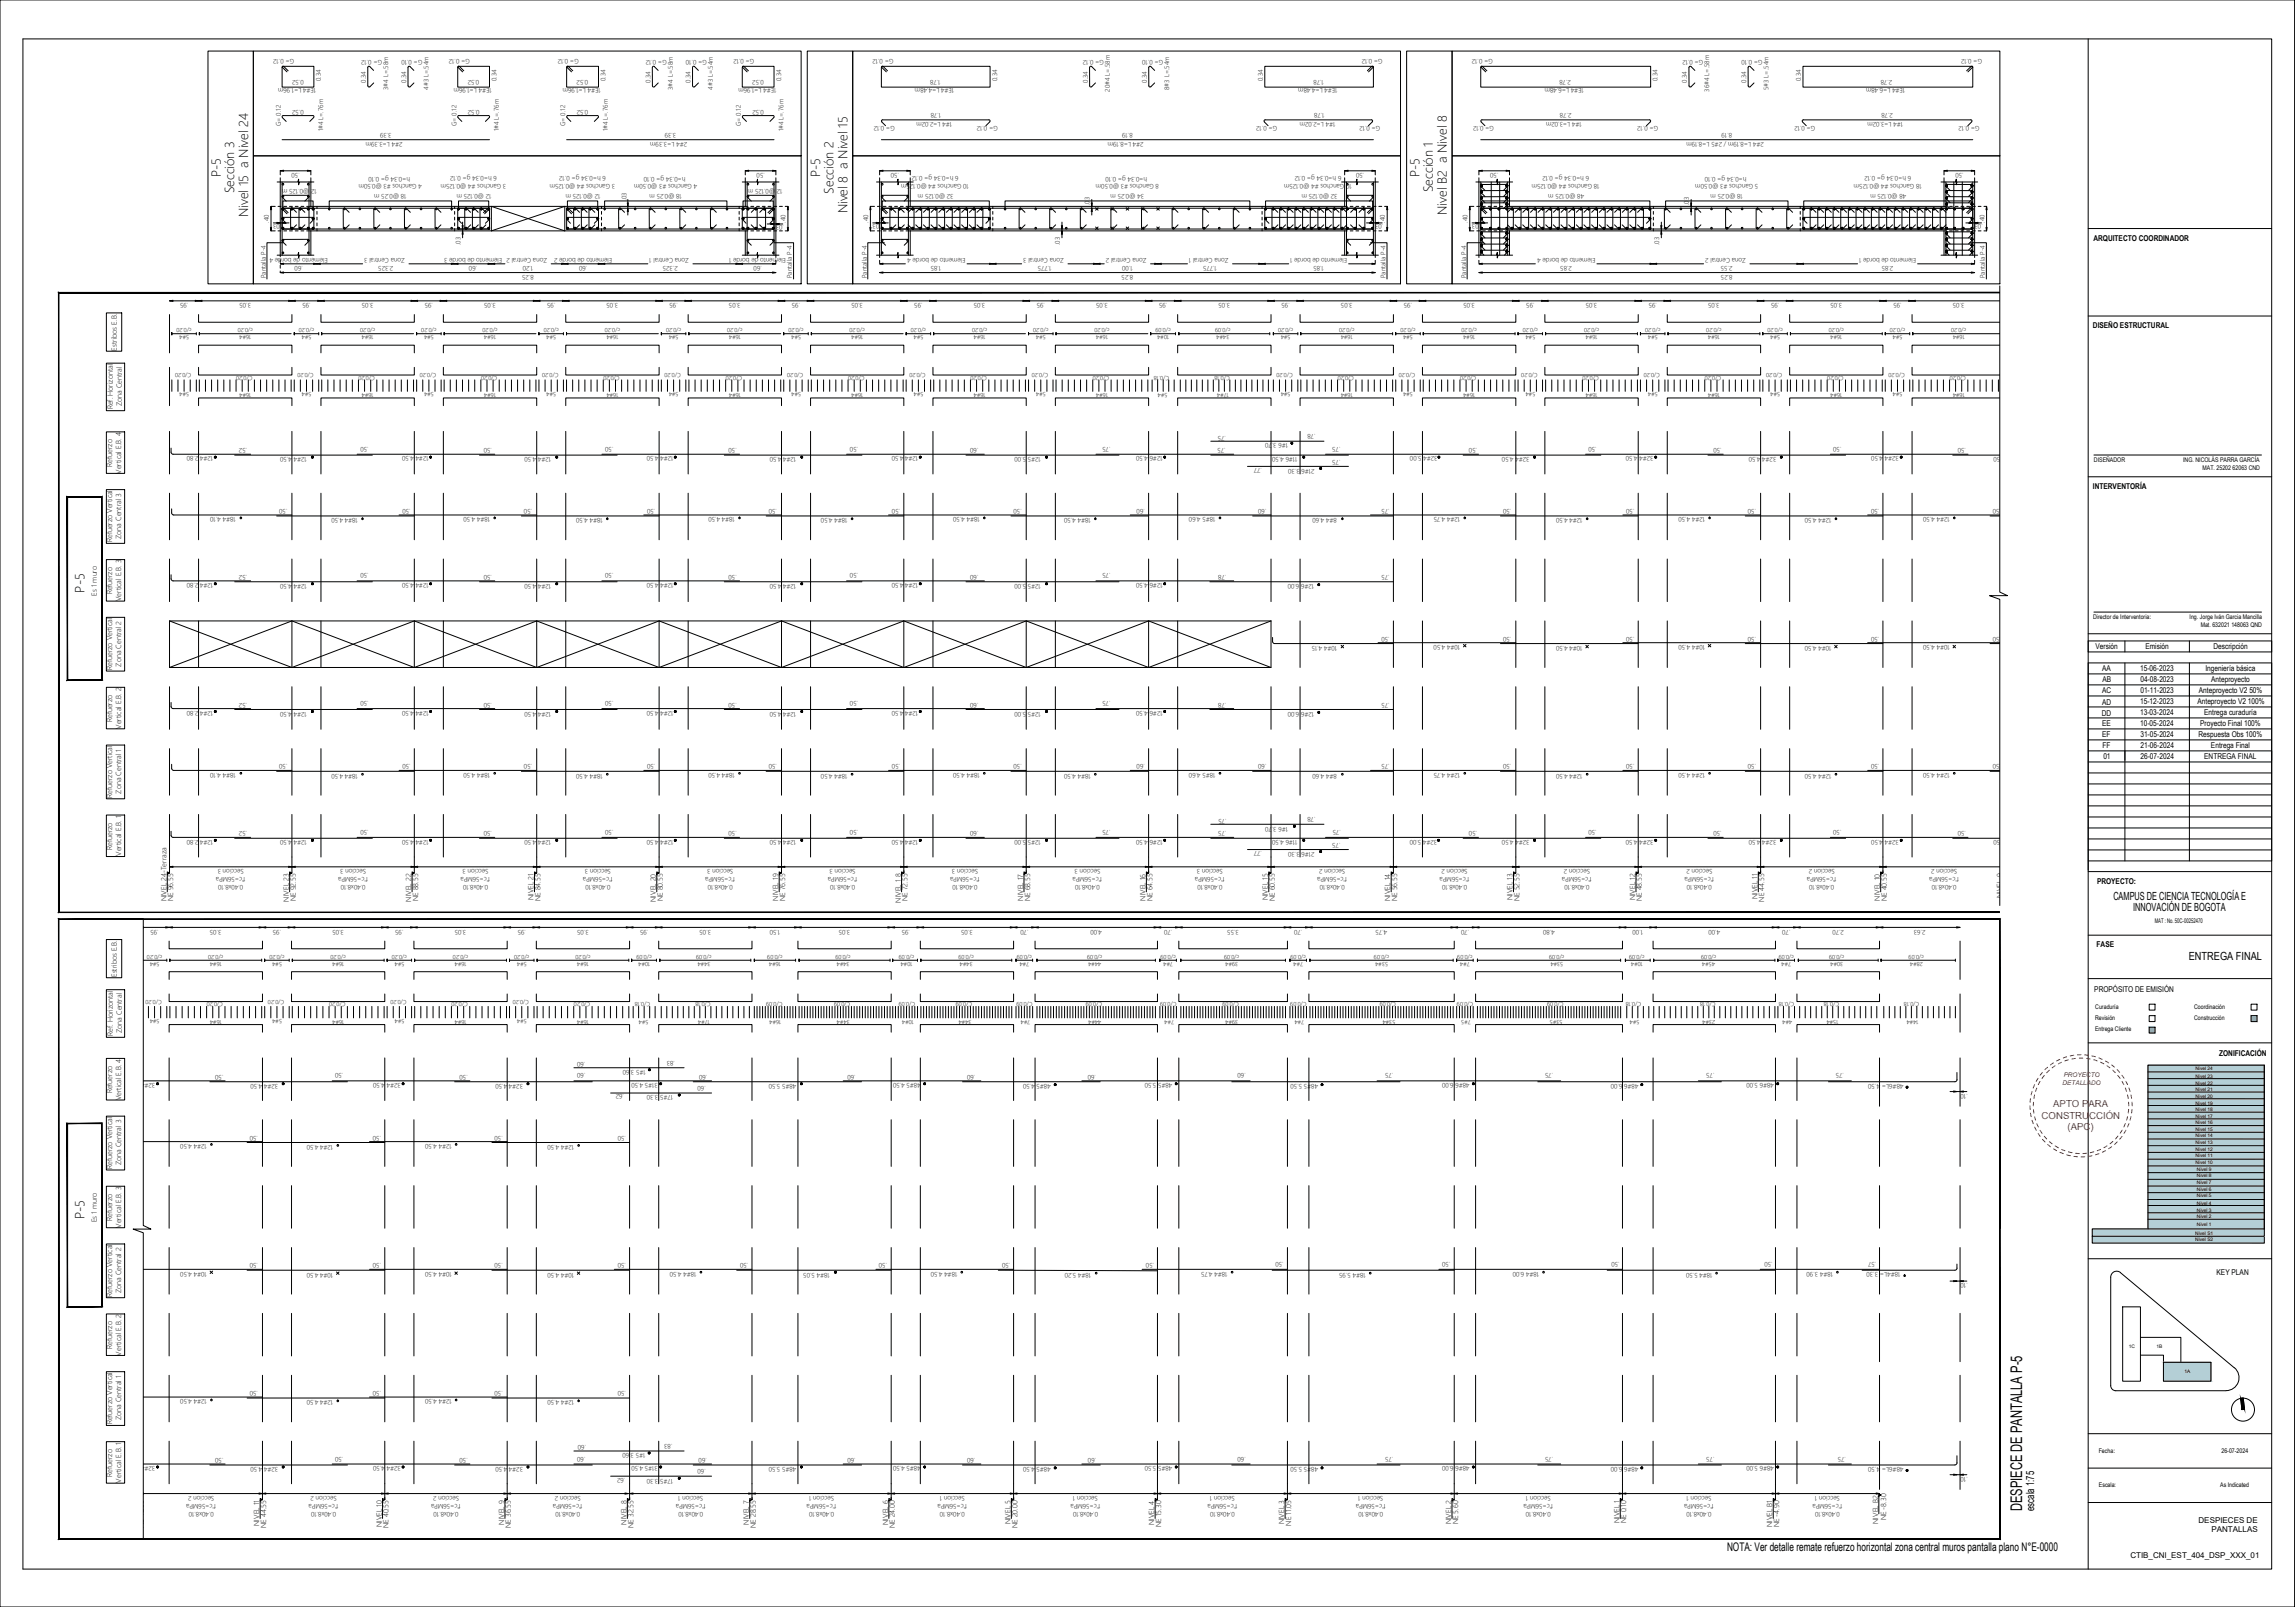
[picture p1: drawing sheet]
<svg xmlns="http://www.w3.org/2000/svg" width="1000mm" height="700mm" viewBox="0 0 1000 700" stroke-linecap="round" stroke-linejoin="round" font-family="sans-serif">
<defs><g id="words">
<text font-size="7" x="881.3" y="658.3" transform="rotate(-90 881.3 658.3)">DESPIECE DE PANTALLA P-5</text>
<g font-size="5.8">
<text x="36.8" y="258.1" transform="rotate(-90 36.8 258.1)">P-5</text>
<text x="36.8" y="531" transform="rotate(-90 36.8 531)">P-5</text>
</g>
<g font-size="5.7">
<text x="96.2" y="77.1" transform="rotate(-90 96.2 77.1)">P-5</text>
<text x="357.4" y="77.1" transform="rotate(-90 357.4 77.1)">P-5</text>
<text x="618.6" y="77.1" transform="rotate(-90 618.6 77.1)">P-5</text>
<text x="624.5" y="83.7" transform="rotate(-90 624.5 83.7)">Sección 1</text>
<text x="102.1" y="84.3" transform="rotate(-90 102.1 84.3)">Sección 3</text>
<text x="363.3" y="84.3" transform="rotate(-90 363.3 84.3)">Sección 2</text>
<text x="108.1" y="94.6" transform="rotate(-90 108.1 94.6)">Nivel 15 a Nivel 24</text>
<text x="369.3" y="93" transform="rotate(-90 369.3 93)">Nivel 8 a Nivel 15</text>
<text x="630.5" y="93.6" transform="rotate(-90 630.5 93.6)">Nivel B2 a Nivel 8</text>
</g>
<text font-size="5.2" x="752.6" y="675.7">NOTA: Ver detalle remate refuerzo horizontal zona central muros pantalla plano N°E-0000</text>
<g font-size="4.9">
<text x="921" y="392">CAMPUS DE CIENCIA TECNOLOGÍA E</text>
<text x="929.6" y="396.7">INNOVACIÓN DE BOGOTA</text>
<text x="953.9" y="418.2">ENTREGA FINAL</text>
<text x="886.5" y="658" transform="rotate(-90 886.5 658)">escala 1:75</text>
</g>
<g font-size="4.2" fill="#f00">
<text x="894.8" y="482.2">APTO PARA</text>
<text x="889.7" y="487.2">CONSTRUCCIÓN</text>
<text x="901" y="492.2">(APC)</text>
</g>
<g font-size="3.5">
<text x="912.3" y="104.9">ARQUITECTO COORDINADOR</text>
<text x="912.1" y="143">DISEÑO ESTRUCTURAL</text>
<text x="912.1" y="213">INTERVENTORÍA</text>
<text x="913.2" y="282.7">Versión</text>
<text x="934.9" y="282.7">Emisión</text>
<text x="964.6" y="282.7">Descripción</text>
<text x="916.1" y="292.3">AA</text>
<text x="932.6" y="292.3">15-06-2023</text>
<text x="961.1" y="292.3">Ingeniería básica</text>
<text x="916.2" y="297.1">AB</text>
<text x="932.7" y="297.1">04-08-2023</text>
<text x="963.6" y="297.1">Anteproyecto</text>
<text x="916.1" y="301.9">AC</text>
<text x="932.7" y="301.9">01-11-2023</text>
<text x="958.3" y="301.9">Anteproyecto V2 50%</text>
<text x="915.9" y="311.7">DD</text>
<text x="916.1" y="307">AD</text>
<text x="932.6" y="306.5">15-12-2023</text>
<text x="932.6" y="311.5">13-03-2024</text>
<text x="957.6" y="306.6">Anteproyecto V2 100%</text>
<text x="960.5" y="311.5">Entrega curaduría</text>
<text x="916.1" y="316.2">EE</text>
<text x="932.6" y="316.2">10-05-2024</text>
<text x="958.8" y="316.2">Proyecto Final 100%</text>
<text x="916.1" y="321">EF</text>
<text x="932.7" y="321">31-05-2024</text>
<text x="958.1" y="321">Respuesta Obs 100%</text>
<text x="916.2" y="325.8">FF</text>
<text x="932.8" y="325.8">21-06-2024</text>
<text x="963.5" y="325.8">Entrega Final</text>
<text x="916.6" y="330.6">01</text>
<text x="932.8" y="330.6">26-07-2024</text>
<text x="960.6" y="330.6">ENTREGA FINAL</text>
<text x="913.8" y="385.1">PROYECTO:</text>
<text x="913.7" y="412.3">FASE</text>
<text x="912.7" y="432.1">PROPÓSITO DE EMISIÓN</text>
<text x="967.1" y="460.1">ZONIFICACIÓN</text>
<text x="966" y="555.5">KEY PLAN</text>
<text x="958.1" y="663.3">DESPIECES DE</text>
<text x="963.7" y="667.4">PANTALLAS</text>
<text x="928.4" y="678.7">CTIB_CNI_EST_404_DSP_XXX_01</text>
</g>
<g font-size="3.2">
<text x="50.9" y="152.7" transform="rotate(-90 50.9 152.7)">Estribos E.B.</text>
<text x="49.2" y="178.3" transform="rotate(-90 49.2 178.3)">Ref. Horizontal</text>
<text x="53.1" y="177" transform="rotate(-90 53.1 177)">Zona Central</text>
<text x="48.9" y="203.3" transform="rotate(-90 48.9 203.3)">Refuerzo</text>
<text x="52.8" y="206.3" transform="rotate(-90 52.8 206.3)">Vertical E.B. 4</text>
<text x="48.9" y="236.2" transform="rotate(-90 48.9 236.2)">Refuerzo Vertical</text>
<text x="52.8" y="234.7" transform="rotate(-90 52.8 234.7)">Zona Central 3</text>
<text x="42.2" y="259.5" transform="rotate(-90 42.2 259.5)">Es 1 muro</text>
<text x="48.9" y="258.9" transform="rotate(-90 48.9 258.9)">Refuerzo</text>
<text x="52.8" y="261.8" transform="rotate(-90 52.8 261.8)">Vertical E.B. 3</text>
<text x="48.9" y="291.8" transform="rotate(-90 48.9 291.8)">Refuerzo Vertical</text>
<text x="52.8" y="290.3" transform="rotate(-90 52.8 290.3)">Zona Central 2</text>
<text x="48.9" y="314.6" transform="rotate(-90 48.9 314.6)">Refuerzo</text>
<text x="52.8" y="317.5" transform="rotate(-90 52.8 317.5)">Vertical E.B. 2</text>
<text x="48.9" y="347.4" transform="rotate(-90 48.9 347.4)">Refuerzo Vertical</text>
<text x="52.8" y="345.7" transform="rotate(-90 52.8 345.7)">Zona Central 1</text>
<text x="48.9" y="370.2" transform="rotate(-90 48.9 370.2)">Refuerzo</text>
<text x="52.8" y="372.8" transform="rotate(-90 52.8 372.8)">Vertical E.B. 1</text>
<text x="72.5" y="392.6" transform="rotate(-90 72.5 392.6)">NIVEL 24-Terraza</text>
<text x="75.5" y="392.6" transform="rotate(-90 75.5 392.6)">NE 96.55</text>
<text x="125.8" y="392.7" transform="rotate(-90 125.8 392.7)">NIVEL 23</text>
<text x="128.9" y="392.6" transform="rotate(-90 128.9 392.6)">NE 92.55</text>
<text x="179.2" y="392.7" transform="rotate(-90 179.2 392.7)">NIVEL 22</text>
<text x="182.2" y="392.6" transform="rotate(-90 182.2 392.6)">NE 88.55</text>
<text x="232.5" y="392.1" transform="rotate(-90 232.5 392.1)">NIVEL 21</text>
<text x="235.5" y="392.6" transform="rotate(-90 235.5 392.6)">NE 84.55</text>
<text x="285.8" y="392.8" transform="rotate(-90 285.8 392.8)">NIVEL 20</text>
<text x="288.8" y="392.6" transform="rotate(-90 288.8 392.6)">NE 80.55</text>
<text x="339.2" y="392.2" transform="rotate(-90 339.2 392.2)">NIVEL 19</text>
<text x="342.2" y="392.5" transform="rotate(-90 342.2 392.5)">NE 76.55</text>
<text x="392.5" y="393.1" transform="rotate(-90 392.5 393.1)">NIVEL 1 8</text>
<text x="395.5" y="392.5" transform="rotate(-90 395.5 392.5)">NE 72.55</text>
<text x="445.9" y="392.3" transform="rotate(-90 445.9 392.3)">NIVEL 17</text>
<text x="448.9" y="392.6" transform="rotate(-90 448.9 392.6)">NE 68.55</text>
<text x="499.2" y="392.3" transform="rotate(-90 499.2 392.3)">NIVEL 16</text>
<text x="502.2" y="392.6" transform="rotate(-90 502.2 392.6)">NE 64.55</text>
<text x="552.5" y="392.2" transform="rotate(-90 552.5 392.2)">NIVEL 15</text>
<text x="555.5" y="392.6" transform="rotate(-90 555.5 392.6)">NE 60.55</text>
<text x="605.9" y="392.4" transform="rotate(-90 605.9 392.4)">NIVEL 14</text>
<text x="608.9" y="392.6" transform="rotate(-90 608.9 392.6)">NE 56.55</text>
<text x="659.2" y="392.1" transform="rotate(-90 659.2 392.1)">NIVEL 13</text>
<text x="662.2" y="392.6" transform="rotate(-90 662.2 392.6)">NE 52.55</text>
<text x="712.5" y="392.2" transform="rotate(-90 712.5 392.2)">NIVEL 12</text>
<text x="715.5" y="392.6" transform="rotate(-90 715.5 392.6)">NE 48.55</text>
<text x="765.9" y="391.6" transform="rotate(-90 765.9 391.6)">NIVEL 11</text>
<text x="768.8" y="392.7" transform="rotate(-90 768.8 392.7)">NE 44.55</text>
<text x="819.2" y="392.3" transform="rotate(-90 819.2 392.3)">NIVEL 10</text>
<text x="822.2" y="392.6" transform="rotate(-90 822.2 392.6)">NE 40.55</text>
<text x="872.5" y="391.1" transform="rotate(-90 872.5 391.1)">NIVEL 9</text>
<text x="50.9" y="425.6" transform="rotate(-90 50.9 425.6)">Estribos E.B.</text>
<text x="53.1" y="449.9" transform="rotate(-90 53.1 449.9)">Zona Central</text>
<text x="49.2" y="451.2" transform="rotate(-90 49.2 451.2)">Ref. Horizontal</text>
<text x="48.9" y="476.2" transform="rotate(-90 48.9 476.2)">Refuerzo</text>
<text x="52.8" y="479.2" transform="rotate(-90 52.8 479.2)">Vertical E.B. 4</text>
<text x="48.9" y="509.1" transform="rotate(-90 48.9 509.1)">Refuerzo Vertical</text>
<text x="52.8" y="507.6" transform="rotate(-90 52.8 507.6)">Zona Central 3</text>
<text x="42.2" y="532.4" transform="rotate(-90 42.2 532.4)">Es 1 muro</text>
<text x="48.9" y="531.8" transform="rotate(-90 48.9 531.8)">Refuerzo</text>
<text x="52.8" y="534.7" transform="rotate(-90 52.8 534.7)">Vertical E.B. 3</text>
<text x="52.8" y="563.3" transform="rotate(-90 52.8 563.3)">Zona Central 2</text>
<text x="48.9" y="564.7" transform="rotate(-90 48.9 564.7)">Refuerzo Vertical</text>
<text x="48.9" y="587.5" transform="rotate(-90 48.9 587.5)">Refuerzo</text>
<text x="52.8" y="590.4" transform="rotate(-90 52.8 590.4)">Vertical E.B. 2</text>
<text x="48.9" y="620.4" transform="rotate(-90 48.9 620.4)">Refuerzo Vertical</text>
<text x="52.8" y="618.6" transform="rotate(-90 52.8 618.6)">Zona Central 1</text>
<text x="48.9" y="643.1" transform="rotate(-90 48.9 643.1)">Refuerzo</text>
<text x="52.8" y="645.7" transform="rotate(-90 52.8 645.7)">Vertical E.B. 1</text>
<text x="62.7" y="665.6" transform="rotate(-90 62.7 665.6)">NE 48.55</text>
<text x="113" y="664.5" transform="rotate(-90 113 664.5)">NIVEL 11</text>
<text x="116" y="665.6" transform="rotate(-90 116 665.6)">NE 44.55</text>
<text x="166.3" y="665.2" transform="rotate(-90 166.3 665.2)">NIVEL 10</text>
<text x="169.3" y="665.6" transform="rotate(-90 169.3 665.6)">NE 40.55</text>
<text x="219.7" y="664.1" transform="rotate(-90 219.7 664.1)">NIVEL 9</text>
<text x="222.7" y="665.5" transform="rotate(-90 222.7 665.5)">NE 36.55</text>
<text x="273" y="664.1" transform="rotate(-90 273 664.1)">NIVEL 8</text>
<text x="276" y="665.5" transform="rotate(-90 276 665.5)">NE 32.55</text>
<text x="326.3" y="664.1" transform="rotate(-90 326.3 664.1)">NIVEL 7</text>
<text x="329.4" y="665.5" transform="rotate(-90 329.4 665.5)">NE 28.55</text>
<text x="387" y="664.1" transform="rotate(-90 387 664.1)">NIVEL 6</text>
<text x="390" y="665.7" transform="rotate(-90 390 665.7)">NE 24.00</text>
<text x="440.3" y="664" transform="rotate(-90 440.3 664)">NIVEL 5</text>
<text x="443.4" y="665.6" transform="rotate(-90 443.4 665.6)">NE 20.00</text>
<text x="503" y="664.2" transform="rotate(-90 503 664.2)">NIVEL 4</text>
<text x="506.1" y="665.1" transform="rotate(-90 506.1 665.1)">NE 15.30</text>
<text x="559.7" y="664" transform="rotate(-90 559.7 664)">NIVEL 3</text>
<text x="562.7" y="664.5" transform="rotate(-90 562.7 664.5)">NE 11.05</text>
<text x="632.3" y="664" transform="rotate(-90 632.3 664)">NIVEL 2</text>
<text x="635.4" y="664" transform="rotate(-90 635.4 664)">NE 5.60</text>
<text x="705.7" y="663.4" transform="rotate(-90 705.7 663.4)">NIVEL 1</text>
<text x="708.7" y="663.5" transform="rotate(-90 708.7 663.5)">NE 0.10</text>
<text x="772.3" y="665.2" transform="rotate(-90 772.3 665.2)">NIVEL B1</text>
<text x="775.4" y="665.3" transform="rotate(-90 775.4 665.3)">NE -4.90</text>
<text x="818.5" y="663.7" transform="rotate(-90 818.5 663.7)">NIVEL B2</text>
<text x="822" y="662.2" transform="rotate(-90 822 662.2)">NE -8.30</text>
</g>
<g font-size="2.9">
<text x="128.2" y="25.8" transform="rotate(-180 128.2 25.8)">G= 0.12</text>
<text x="166.5" y="26.1" transform="rotate(-180 166.5 26.1)">G= 0.12</text>
<text x="184.1" y="26.1" transform="rotate(-180 184.1 26.1)">G= 0.10</text>
<text x="204.7" y="25.8" transform="rotate(-180 204.7 25.8)">G= 0.12</text>
<text x="252.2" y="25.8" transform="rotate(-180 252.2 25.8)">G= 0.12</text>
<text x="290.5" y="26.1" transform="rotate(-180 290.5 26.1)">G= 0.12</text>
<text x="308.1" y="26.1" transform="rotate(-180 308.1 26.1)">G= 0.10</text>
<text x="328.7" y="25.8" transform="rotate(-180 328.7 25.8)">G= 0.12</text>
<text x="389.3" y="25.8" transform="rotate(-180 389.3 25.8)">G= 0.12</text>
<text x="481.1" y="26.1" transform="rotate(-180 481.1 26.1)">G= 0.12</text>
<text x="506.9" y="26.1" transform="rotate(-180 506.9 26.1)">G= 0.10</text>
<text x="602.5" y="25.8" transform="rotate(-180 602.5 25.8)">G= 0.12</text>
<text x="650.5" y="25.8" transform="rotate(-180 650.5 25.8)">G= 0.12</text>
<text x="742.3" y="26.1" transform="rotate(-180 742.3 26.1)">G= 0.12</text>
<text x="768.1" y="26.1" transform="rotate(-180 768.1 26.1)">G= 0.10</text>
<text x="863.7" y="25.8" transform="rotate(-180 863.7 25.8)">G= 0.12</text>
<text x="132.3" y="34.9" transform="rotate(-180 132.3 34.9)">0.52</text>
<text x="139.8" y="35.4" transform="rotate(-90 139.8 35.4)">0.34</text>
<text x="208.9" y="34.9" transform="rotate(-180 208.9 34.9)">0.52</text>
<text x="216.4" y="35.4" transform="rotate(-90 216.4 35.4)">0.34</text>
<text x="256.3" y="34.9" transform="rotate(-180 256.3 34.9)">0.52</text>
<text x="263.8" y="35.4" transform="rotate(-90 263.8 35.4)">0.34</text>
<text x="332.9" y="34.9" transform="rotate(-180 332.9 34.9)">0.52</text>
<text x="340.4" y="35.4" transform="rotate(-90 340.4 35.4)">0.34</text>
<text x="409.9" y="34.9" transform="rotate(-180 409.9 34.9)">1.78</text>
<text x="434.5" y="35.4" transform="rotate(-90 434.5 35.4)">0.34</text>
<text x="550.3" y="35.4" transform="rotate(-90 550.3 35.4)">0.34</text>
<text x="576.9" y="34.9" transform="rotate(-180 576.9 34.9)">1.78</text>
<text x="684.5" y="34.9" transform="rotate(-180 684.5 34.9)">2.78</text>
<text x="722.3" y="35.4" transform="rotate(-90 722.3 35.4)">0.34</text>
<text x="784.8" y="35.4" transform="rotate(-90 784.8 35.4)">0.34</text>
<text x="824.6" y="34.9" transform="rotate(-180 824.6 34.9)">2.78</text>
<text x="137.8" y="38.5" transform="rotate(-180 137.8 38.5)">1E#4 L=1.96m</text>
<text x="159.4" y="36" transform="rotate(-90 159.4 36)">0.34</text>
<text x="169.2" y="39.2" transform="rotate(-90 169.2 39.2)">3#4 L=.58m</text>
<text x="177" y="36" transform="rotate(-90 177 36)">0.34</text>
<text x="186.7" y="39.2" transform="rotate(-90 186.7 39.2)">4#3 L=.54m</text>
<text x="214.3" y="38.5" transform="rotate(-180 214.3 38.5)">1E#4 L=1.96m</text>
<text x="261.8" y="38.5" transform="rotate(-180 261.8 38.5)">1E#4 L=1.96m</text>
<text x="283.4" y="36" transform="rotate(-90 283.4 36)">0.34</text>
<text x="293.2" y="39.2" transform="rotate(-90 293.2 39.2)">3#4 L=.58m</text>
<text x="300.9" y="36" transform="rotate(-90 300.9 36)">0.34</text>
<text x="310.7" y="39.2" transform="rotate(-90 310.7 39.2)">4#3 L=.54m</text>
<text x="338.4" y="38.5" transform="rotate(-180 338.4 38.5)">1E#4 L=1.96m</text>
<text x="415.8" y="38.5" transform="rotate(-180 415.8 38.5)">1E#4 L=4.48m</text>
<text x="474" y="36" transform="rotate(-90 474 36)">0.34</text>
<text x="483.7" y="39.9" transform="rotate(-90 483.7 39.9)">20#4 L=.58m</text>
<text x="499.8" y="36" transform="rotate(-90 499.8 36)">0.34</text>
<text x="509.5" y="39.2" transform="rotate(-90 509.5 39.2)">8#3 L=.54m</text>
<text x="582.9" y="38.5" transform="rotate(-180 582.9 38.5)">1E#4 L=4.48m</text>
<text x="690.2" y="38.5" transform="rotate(-180 690.2 38.5)">1E#4 L=6.48m</text>
<text x="735.2" y="36" transform="rotate(-90 735.2 36)">0.34</text>
<text x="744.9" y="39.9" transform="rotate(-90 744.9 39.9)">36#4 L=.58m</text>
<text x="760.9" y="36" transform="rotate(-90 760.9 36)">0.34</text>
<text x="770.7" y="39.2" transform="rotate(-90 770.7 39.2)">5#3 L=.54m</text>
<text x="830.3" y="38.5" transform="rotate(-180 830.3 38.5)">1E#4 L=6.48m</text>
<text x="132.4" y="47.7" transform="rotate(-180 132.4 47.7)">0.52</text>
<text x="208.9" y="47.7" transform="rotate(-180 208.9 47.7)">0.52</text>
<text x="256.4" y="47.7" transform="rotate(-180 256.4 47.7)">0.52</text>
<text x="332.9" y="47.7" transform="rotate(-180 332.9 47.7)">0.52</text>
<text x="410.1" y="49" transform="rotate(-180 410.1 49)">1.78</text>
<text x="415" y="53.3" transform="rotate(-180 415 53.3)">1#4 L=2.02m</text>
<text x="577.2" y="49" transform="rotate(-180 577.2 49)">1.78</text>
<text x="582" y="53.3" transform="rotate(-180 582 53.3)">1#4 L=2.02m</text>
<text x="684.8" y="49" transform="rotate(-180 684.8 49)">2.78</text>
<text x="689.4" y="53.3" transform="rotate(-180 689.4 53.3)">1#4 L=3.02m</text>
<text x="824.9" y="49" transform="rotate(-180 824.9 49)">2.78</text>
<text x="829.4" y="53.3" transform="rotate(-180 829.4 53.3)">1#4 L=3.02m</text>
<text x="122.3" y="54.9" transform="rotate(-90 122.3 54.9)">G= 0.12</text>
<text x="140.8" y="57.2" transform="rotate(-90 140.8 57.2)">1#4 L=.76m</text>
<text x="170.6" y="57.7" transform="rotate(-180 170.6 57.7)">3.39</text>
<text x="198.9" y="54.9" transform="rotate(-90 198.9 54.9)">G= 0.12</text>
<text x="217.4" y="57.2" transform="rotate(-90 217.4 57.2)">1#4 L=.76m</text>
<text x="246.3" y="54.9" transform="rotate(-90 246.3 54.9)">G= 0.12</text>
<text x="264.8" y="57.2" transform="rotate(-90 264.8 57.2)">1#4 L=.76m</text>
<text x="294.7" y="57.7" transform="rotate(-180 294.7 57.7)">3.39</text>
<text x="322.9" y="54.9" transform="rotate(-90 322.9 54.9)">G= 0.12</text>
<text x="341.4" y="57.2" transform="rotate(-90 341.4 57.2)">1#4 L=.76m</text>
<text x="389.9" y="55.1" transform="rotate(-180 389.9 55.1)">G= 0.12</text>
<text x="434.8" y="55.1" transform="rotate(-180 434.8 55.1)">G= 0.12</text>
<text x="493.6" y="57.7" transform="rotate(-180 493.6 57.7)">8.19</text>
<text x="556.6" y="55.1" transform="rotate(-180 556.6 55.1)">G= 0.12</text>
<text x="601.5" y="55.1" transform="rotate(-180 601.5 55.1)">G= 0.12</text>
<text x="651" y="55.1" transform="rotate(-180 651 55.1)">G= 0.12</text>
<text x="722.6" y="55.1" transform="rotate(-180 722.6 55.1)">G= 0.12</text>
<text x="754.8" y="57.7" transform="rotate(-180 754.8 57.7)">8.19</text>
<text x="791.1" y="55.1" transform="rotate(-180 791.1 55.1)">G= 0.12</text>
<text x="862.7" y="55.1" transform="rotate(-180 862.7 55.1)">G= 0.12</text>
<text x="175.4" y="61.7" transform="rotate(-180 175.4 61.7)">2#4 L=3.39m</text>
<text x="299.4" y="61.7" transform="rotate(-180 299.4 61.7)">2#4 L=3.39m</text>
<text x="498.4" y="61.7" transform="rotate(-180 498.4 61.7)">2#4 L=8.19m</text>
<text x="768.6" y="61.9" transform="rotate(-180 768.6 61.9)">2#4 L=8.19m / 2#5 L=8.19m</text>
<text x="130.6" y="75.4" transform="rotate(-180 130.6 75.4)">.50</text>
<text x="178.7" y="76.9" transform="rotate(-180 178.7 76.9)">h=0.34 g= 0.10</text>
<text x="216.5" y="76.8" transform="rotate(-180 216.5 76.8)">6 h=0.34 g= 0.12</text>
<text x="264" y="76.8" transform="rotate(-180 264 76.8)">6 h=0.34 g= 0.12</text>
<text x="298.7" y="76.9" transform="rotate(-180 298.7 76.9)">h=0.34 g= 0.10</text>
<text x="333.3" y="75.4" transform="rotate(-180 333.3 75.4)">.50</text>
<text x="391.8" y="75.4" transform="rotate(-180 391.8 75.4)">.50</text>
<text x="417.7" y="76.8" transform="rotate(-180 417.7 76.8)">6 h=0.34 g= 0.12</text>
<text x="499.9" y="76.9" transform="rotate(-180 499.9 76.9)">h=0.34 g= 0.10</text>
<text x="584.5" y="76.8" transform="rotate(-180 584.5 76.8)">6 h=0.34 g= 0.12</text>
<text x="594.5" y="75.4" transform="rotate(-180 594.5 75.4)">.50</text>
<text x="653" y="75.4" transform="rotate(-180 653 75.4)">.50</text>
<text x="692.5" y="76.8" transform="rotate(-180 692.5 76.8)">6 h=0.34 g= 0.12</text>
<text x="761.1" y="76.9" transform="rotate(-180 761.1 76.9)">h=0.34 g= 0.10</text>
<text x="832.9" y="76.8" transform="rotate(-180 832.9 76.8)">6 h=0.34 g= 0.12</text>
<text x="855.7" y="75.4" transform="rotate(-180 855.7 75.4)">.50</text>
<text x="138" y="82.1" transform="rotate(-180 138 82.1)">12 @0.125 m</text>
<text x="183.8" y="80.3" transform="rotate(-180 183.8 80.3)">4 Ganchos #3 @0.50m</text>
<text x="220.6" y="80.3" transform="rotate(-180 220.6 80.3)">3 Ganchos #4 @0.125m</text>
<text x="268.1" y="80.3" transform="rotate(-180 268.1 80.3)">3 Ganchos #4 @0.125m</text>
<text x="303.8" y="80.3" transform="rotate(-180 303.8 80.3)">4 Ganchos #3 @0.50m</text>
<text x="341" y="82.1" transform="rotate(-180 341 82.1)">12 @0.125 m</text>
<text x="422.3" y="80.3" transform="rotate(-180 422.3 80.3)">10 Ganchos #4 @0.125m</text>
<text x="505" y="80.3" transform="rotate(-180 505 80.3)">8 Ganchos #3 @0.50m</text>
<text x="589.1" y="80.3" transform="rotate(-180 589.1 80.3)">10 Ganchos #4 @0.125m</text>
<text x="697.1" y="80.3" transform="rotate(-180 697.1 80.3)">18 Ganchos #4 @0.125m</text>
<text x="766.2" y="80.3" transform="rotate(-180 766.2 80.3)">5 Ganchos #3 @0.50m</text>
<text x="837.4" y="80.3" transform="rotate(-180 837.4 80.3)">18 Ganchos #4 @0.125m</text>
<text x="177.2" y="84.4" transform="rotate(-180 177.2 84.4)">18 @0.25 m</text>
<text x="214.2" y="84.5" transform="rotate(-180 214.2 84.5)">12 @0.125 m</text>
<text x="261.7" y="84.5" transform="rotate(-180 261.7 84.5)">12 @0.125 m</text>
<text x="273" y="87.3" transform="rotate(-90 273 87.3)">.03</text>
<text x="297.2" y="84.4" transform="rotate(-180 297.2 84.4)">18 @0.25 m</text>
<text x="415.6" y="84.5" transform="rotate(-180 415.6 84.5)">32 @0.125 m</text>
<text x="474.8" y="89.4" transform="rotate(-90 474.8 89.4)">.03</text>
<text x="498.6" y="84.4" transform="rotate(-180 498.6 84.4)">34 @0.25 m</text>
<text x="582.9" y="84.5" transform="rotate(-180 582.9 84.5)">32 @0.125 m</text>
<text x="690.3" y="84.5" transform="rotate(-180 690.3 84.5)">48 @0.125 m</text>
<text x="736" y="89.4" transform="rotate(-90 736 89.4)">.03</text>
<text x="759.5" y="84.4" transform="rotate(-180 759.5 84.4)">18 @0.25 m</text>
<text x="830.7" y="84.5" transform="rotate(-180 830.7 84.5)">48 @0.125 m</text>
<text x="117.1" y="97" transform="rotate(-90 117.1 97)">.40</text>
<text x="122.6" y="97.4" transform="rotate(-180 122.6 97.4)">.03</text>
<text x="341.6" y="97.8" transform="rotate(-180 341.6 97.8)">.03</text>
<text x="342.3" y="97" transform="rotate(-90 342.3 97)">.40</text>
<text x="378.3" y="97" transform="rotate(-90 378.3 97)">.40</text>
<text x="383.8" y="97.4" transform="rotate(-180 383.8 97.4)">.03</text>
<text x="602.8" y="97.4" transform="rotate(-180 602.8 97.4)">.03</text>
<text x="603.5" y="97" transform="rotate(-90 603.5 97)">.40</text>
<text x="639.5" y="97" transform="rotate(-90 639.5 97)">.40</text>
<text x="645" y="97.4" transform="rotate(-180 645 97.4)">.03</text>
<text x="864" y="97.4" transform="rotate(-180 864 97.4)">.03</text>
<text x="864.7" y="97" transform="rotate(-90 864.7 97)">.40</text>
<text x="200.6" y="106.7" transform="rotate(-90 200.6 106.7)">.03</text>
<text x="461.8" y="106.7" transform="rotate(-90 461.8 106.7)">.03</text>
<text x="723" y="106.7" transform="rotate(-90 723 106.7)">.03</text>
<text x="142.9" y="112.2" transform="rotate(-180 142.9 112.2)">Elemento de borde 4</text>
<text x="176.5" y="112.2" transform="rotate(-180 176.5 112.2)">Zona Central 3</text>
<text x="238.5" y="112.2" transform="rotate(-180 238.5 112.2)">Zona Central 2 Elemento de borde 3</text>
<text x="266.8" y="112.2" transform="rotate(-180 266.8 112.2)">Elemento de borde 2</text>
<text x="300.2" y="112.2" transform="rotate(-180 300.2 112.2)">Zona Central 1</text>
<text x="342.5" y="112.2" transform="rotate(-180 342.5 112.2)">Elemento de borde 1</text>
<text x="420.8" y="112.2" transform="rotate(-180 420.8 112.2)">Elemento de borde 4</text>
<text x="463.7" y="112.2" transform="rotate(-180 463.7 112.2)">Zona Central 3</text>
<text x="499.7" y="112.2" transform="rotate(-180 499.7 112.2)">Zona Central 2</text>
<text x="535.4" y="112.2" transform="rotate(-180 535.4 112.2)">Zona Central 1</text>
<text x="587" y="112.2" transform="rotate(-180 587 112.2)">Elemento de borde 1</text>
<text x="695.3" y="112.2" transform="rotate(-180 695.3 112.2)">Elemento de borde 4</text>
<text x="760.9" y="112.2" transform="rotate(-180 760.9 112.2)">Zona Central 2</text>
<text x="835" y="112.2" transform="rotate(-180 835 112.2)">Elemento de borde 1</text>
<text x="132" y="115.7" transform="rotate(-180 132 115.7)">.60</text>
<text x="171.4" y="115.7" transform="rotate(-180 171.4 115.7)">2.325</text>
<text x="207.9" y="115.7" transform="rotate(-180 207.9 115.7)">.60</text>
<text x="232.4" y="115.7" transform="rotate(-180 232.4 115.7)">1.20</text>
<text x="232.6" y="119.7" transform="rotate(-180 232.6 119.7)">8.25</text>
<text x="255.9" y="115.7" transform="rotate(-180 255.9 115.7)">.60</text>
<text x="295.4" y="115.7" transform="rotate(-180 295.4 115.7)">2.325</text>
<text x="332" y="115.7" transform="rotate(-180 332 115.7)">.60</text>
<text x="410.2" y="115.7" transform="rotate(-180 410.2 115.7)">1.85</text>
<text x="458.3" y="115.7" transform="rotate(-180 458.3 115.7)">1.775</text>
<text x="493.6" y="115.7" transform="rotate(-180 493.6 115.7)">1.00</text>
<text x="493.8" y="119.7" transform="rotate(-180 493.8 119.7)">8.25</text>
<text x="530.3" y="115.7" transform="rotate(-180 530.3 115.7)">1.775</text>
<text x="576.9" y="115.7" transform="rotate(-180 576.9 115.7)">1.85</text>
<text x="685" y="115.7" transform="rotate(-180 685 115.7)">2.85</text>
<text x="755" y="115.7" transform="rotate(-180 755 115.7)">2.55</text>
<text x="755" y="119.7" transform="rotate(-180 755 119.7)">8.25</text>
<text x="825" y="115.7" transform="rotate(-180 825 115.7)">2.85</text>
<text x="115.9" y="121.2" transform="rotate(-90 115.9 121.2)">Pantalla P-4</text>
<text x="345.1" y="121.2" transform="rotate(-90 345.1 121.2)">Pantalla P-4</text>
<text x="377.7" y="121.2" transform="rotate(-90 377.7 121.2)">Pantalla P-4</text>
<text x="603.8" y="121.2" transform="rotate(-90 603.8 121.2)">Pantalla P-4</text>
<text x="638.9" y="121.2" transform="rotate(-90 638.9 121.2)">Pantalla P-4</text>
<text x="864.9" y="121.2" transform="rotate(-90 864.9 121.2)">Pantalla P-4</text>
<text x="82" y="132" transform="rotate(-180 82 132)">.95</text>
<text x="109.4" y="132" transform="rotate(-180 109.4 132)">3.05</text>
<text x="135.3" y="132" transform="rotate(-180 135.3 132)">.95</text>
<text x="162.7" y="132" transform="rotate(-180 162.7 132)">3.05</text>
<text x="188.7" y="132" transform="rotate(-180 188.7 132)">.95</text>
<text x="216.1" y="132" transform="rotate(-180 216.1 132)">3.05</text>
<text x="242" y="132" transform="rotate(-180 242 132)">.95</text>
<text x="269.4" y="132" transform="rotate(-180 269.4 132)">3.05</text>
<text x="295.4" y="132" transform="rotate(-180 295.4 132)">.95</text>
<text x="322.7" y="132" transform="rotate(-180 322.7 132)">3.05</text>
<text x="348.7" y="132" transform="rotate(-180 348.7 132)">.95</text>
<text x="376" y="132" transform="rotate(-180 376 132)">3.05</text>
<text x="402" y="132" transform="rotate(-180 402 132)">.95</text>
<text x="429.4" y="132" transform="rotate(-180 429.4 132)">3.05</text>
<text x="455.3" y="132" transform="rotate(-180 455.3 132)">.95</text>
<text x="482.7" y="132" transform="rotate(-180 482.7 132)">3.05</text>
<text x="508.7" y="132" transform="rotate(-180 508.7 132)">.95</text>
<text x="536.1" y="132" transform="rotate(-180 536.1 132)">3.05</text>
<text x="562" y="132" transform="rotate(-180 562 132)">.95</text>
<text x="589.4" y="132" transform="rotate(-180 589.4 132)">3.05</text>
<text x="615.4" y="132" transform="rotate(-180 615.4 132)">.95</text>
<text x="642.7" y="132" transform="rotate(-180 642.7 132)">3.05</text>
<text x="668.7" y="132" transform="rotate(-180 668.7 132)">.95</text>
<text x="696" y="132" transform="rotate(-180 696 132)">3.05</text>
<text x="722" y="132" transform="rotate(-180 722 132)">.95</text>
<text x="749.4" y="132" transform="rotate(-180 749.4 132)">3.05</text>
<text x="775.3" y="132" transform="rotate(-180 775.3 132)">.95</text>
<text x="802.7" y="132" transform="rotate(-180 802.7 132)">3.05</text>
<text x="828.7" y="132" transform="rotate(-180 828.7 132)">.95</text>
<text x="856.1" y="132" transform="rotate(-180 856.1 132)">3.05</text>
<text x="534.2" y="189.8" transform="rotate(-180 534.2 189.8)">.75</text>
<text x="573.2" y="189.2" transform="rotate(-180 573.2 189.2)">.78</text>
<text x="107.7" y="195.3" transform="rotate(-180 107.7 195.3)">.52</text>
<text x="160.7" y="194.6" transform="rotate(-180 160.7 194.6)">.50</text>
<text x="214.4" y="195.3" transform="rotate(-180 214.4 195.3)">.50</text>
<text x="267.3" y="194.6" transform="rotate(-180 267.3 194.6)">.50</text>
<text x="321.1" y="195.3" transform="rotate(-180 321.1 195.3)">.50</text>
<text x="374" y="194.6" transform="rotate(-180 374 194.6)">.50</text>
<text x="426.4" y="195.3" transform="rotate(-180 426.4 195.3)">.60</text>
<text x="483.9" y="194.6" transform="rotate(-180 483.9 194.6)">.75</text>
<text x="534" y="195.3" transform="rotate(-180 534 195.3)">.75</text>
<text x="561.3" y="193.1" transform="rotate(-180 561.3 193.1)">1#6 3.70</text>
<text x="584.1" y="194.6" transform="rotate(-180 584.1 194.6)">.75</text>
<text x="643.7" y="195.3" transform="rotate(-180 643.7 195.3)">.50</text>
<text x="695.7" y="194.6" transform="rotate(-180 695.7 194.6)">.50</text>
<text x="750.2" y="195.3" transform="rotate(-180 750.2 195.3)">.50</text>
<text x="802.4" y="194.6" transform="rotate(-180 802.4 194.6)">.50</text>
<text x="856.7" y="195.3" transform="rotate(-180 856.7 195.3)">.50</text>
<text x="93" y="198.8" transform="rotate(-180 93 198.8)">12#4 2.80</text>
<text x="133.7" y="199.2" transform="rotate(-180 133.7 199.2)">12#4 4.50</text>
<text x="186.8" y="198.8" transform="rotate(-180 186.8 198.8)">12#4 4.50</text>
<text x="240.2" y="199.2" transform="rotate(-180 240.2 199.2)">12#4 4.50</text>
<text x="293.5" y="198.8" transform="rotate(-180 293.5 198.8)">12#4 4.50</text>
<text x="347" y="199.2" transform="rotate(-180 347 199.2)">12#4 4.50</text>
<text x="400.2" y="198.8" transform="rotate(-180 400.2 198.8)">12#4 4.50</text>
<text x="453.6" y="199.2" transform="rotate(-180 453.6 199.2)">12#5 5.00</text>
<text x="506.7" y="198.8" transform="rotate(-180 506.7 198.8)">12#6 4.50</text>
<text x="550" y="203.8" transform="rotate(-180 550 203.8)">.77</text>
<text x="565.5" y="199.2" transform="rotate(-180 565.5 199.2)">11#6 4.50</text>
<text x="584.1" y="200.2" transform="rotate(-180 584.1 200.2)">.75</text>
<text x="626.4" y="198.8" transform="rotate(-180 626.4 198.8)">32#4 5.00</text>
<text x="666.6" y="199.2" transform="rotate(-180 666.6 199.2)">32#4 4.50</text>
<text x="720.6" y="198.8" transform="rotate(-180 720.6 198.8)">32#4 4.50</text>
<text x="774.1" y="199.2" transform="rotate(-180 774.1 199.2)">32#4 4.50</text>
<text x="827.5" y="198.8" transform="rotate(-180 827.5 198.8)">32#4 4.50</text>
<text x="880.8" y="199.2" transform="rotate(-180 880.8 199.2)">32#4 4.50</text>
<text x="572.9" y="204.1" transform="rotate(-180 572.9 204.1)">21#6 3.30</text>
<text x="125.2" y="221.7" transform="rotate(-180 125.2 221.7)">.50</text>
<text x="178.9" y="221.7" transform="rotate(-180 178.9 221.7)">.50</text>
<text x="231.9" y="221.7" transform="rotate(-180 231.9 221.7)">.50</text>
<text x="285.6" y="221.7" transform="rotate(-180 285.6 221.7)">.50</text>
<text x="338.6" y="221.7" transform="rotate(-180 338.6 221.7)">.50</text>
<text x="392.3" y="221.7" transform="rotate(-180 392.3 221.7)">.50</text>
<text x="445.3" y="221.7" transform="rotate(-180 445.3 221.7)">.50</text>
<text x="498.9" y="221.7" transform="rotate(-180 498.9 221.7)">.60</text>
<text x="551.9" y="221.7" transform="rotate(-180 551.9 221.7)">.60</text>
<text x="605.5" y="221.7" transform="rotate(-180 605.5 221.7)">.75</text>
<text x="658.6" y="221.7" transform="rotate(-180 658.6 221.7)">.50</text>
<text x="712.3" y="221.7" transform="rotate(-180 712.3 221.7)">.50</text>
<text x="765.3" y="221.7" transform="rotate(-180 765.3 221.7)">.50</text>
<text x="818.9" y="221.7" transform="rotate(-180 818.9 221.7)">.50</text>
<text x="871.9" y="221.7" transform="rotate(-180 871.9 221.7)">.50</text>
<text x="102.8" y="225.3" transform="rotate(-180 102.8 225.3)">18#4 4.10</text>
<text x="156" y="225.7" transform="rotate(-180 156 225.7)">18#4 4.50</text>
<text x="213.6" y="225.3" transform="rotate(-180 213.6 225.3)">18#4 4.50</text>
<text x="262.7" y="225.7" transform="rotate(-180 262.7 225.7)">18#4 4.50</text>
<text x="320.3" y="225.3" transform="rotate(-180 320.3 225.3)">18#4 4.50</text>
<text x="369.4" y="225.7" transform="rotate(-180 369.4 225.7)">18#4 4.50</text>
<text x="427" y="225.3" transform="rotate(-180 427 225.3)">18#4 4.50</text>
<text x="475.4" y="225.7" transform="rotate(-180 475.4 225.7)">18#4 4.50</text>
<text x="529.7" y="225.3" transform="rotate(-180 529.7 225.3)">18#5 4.60</text>
<text x="582.5" y="225.7" transform="rotate(-180 582.5 225.7)">8#4 4.60</text>
<text x="636.3" y="225.3" transform="rotate(-180 636.3 225.3)">12#4 4.75</text>
<text x="689.7" y="225.7" transform="rotate(-180 689.7 225.7)">12#4 4.50</text>
<text x="743" y="225.3" transform="rotate(-180 743 225.3)">12#4 4.50</text>
<text x="798.1" y="225.7" transform="rotate(-180 798.1 225.7)">12#4 4.50</text>
<text x="849.7" y="225.3" transform="rotate(-180 849.7 225.3)">12#4 4.50</text>
<text x="107.7" y="250.4" transform="rotate(-180 107.7 250.4)">.52</text>
<text x="160.7" y="249.7" transform="rotate(-180 160.7 249.7)">.50</text>
<text x="214.4" y="250.4" transform="rotate(-180 214.4 250.4)">.50</text>
<text x="267.3" y="249.7" transform="rotate(-180 267.3 249.7)">.50</text>
<text x="321.1" y="250.4" transform="rotate(-180 321.1 250.4)">.50</text>
<text x="374" y="249.7" transform="rotate(-180 374 249.7)">.50</text>
<text x="426.4" y="250.4" transform="rotate(-180 426.4 250.4)">.60</text>
<text x="483.9" y="249.7" transform="rotate(-180 483.9 249.7)">.75</text>
<text x="534.4" y="250.4" transform="rotate(-180 534.4 250.4)">.78</text>
<text x="605.5" y="250.4" transform="rotate(-180 605.5 250.4)">.75</text>
<text x="93" y="254" transform="rotate(-180 93 254)">12#4 2.80</text>
<text x="133.7" y="254.4" transform="rotate(-180 133.7 254.4)">12#4 4.50</text>
<text x="186.8" y="254" transform="rotate(-180 186.8 254)">12#4 4.50</text>
<text x="240.2" y="254.4" transform="rotate(-180 240.2 254.4)">12#4 4.50</text>
<text x="293.5" y="254" transform="rotate(-180 293.5 254)">12#4 4.50</text>
<text x="347" y="254.4" transform="rotate(-180 347 254.4)">12#4 4.50</text>
<text x="400.2" y="254" transform="rotate(-180 400.2 254)">12#4 4.50</text>
<text x="453.6" y="254.4" transform="rotate(-180 453.6 254.4)">12#5 5.00</text>
<text x="506.7" y="254" transform="rotate(-180 506.7 254)">12#6 4.50</text>
<text x="572.7" y="254.4" transform="rotate(-180 572.7 254.4)">12#6 6.00</text>
<text x="582.8" y="281.3" transform="rotate(-180 582.8 281.3)">10#4 4.15</text>
<text x="605.6" y="277.3" transform="rotate(-180 605.6 277.3)">.50</text>
<text x="636.4" y="280.9" transform="rotate(-180 636.4 280.9)">10#4 4.50</text>
<text x="658.6" y="277.3" transform="rotate(-180 658.6 277.3)">.50</text>
<text x="689.7" y="281.3" transform="rotate(-180 689.7 281.3)">10#4 4.50</text>
<text x="712.3" y="277.3" transform="rotate(-180 712.3 277.3)">.50</text>
<text x="743" y="280.9" transform="rotate(-180 743 280.9)">10#4 4.50</text>
<text x="765.3" y="277.3" transform="rotate(-180 765.3 277.3)">.50</text>
<text x="798.1" y="281.3" transform="rotate(-180 798.1 281.3)">10#4 4.50</text>
<text x="818.9" y="277.3" transform="rotate(-180 818.9 277.3)">.50</text>
<text x="849.7" y="280.9" transform="rotate(-180 849.7 280.9)">10#4 4.50</text>
<text x="871.9" y="277.3" transform="rotate(-180 871.9 277.3)">.50</text>
<text x="160.7" y="305.4" transform="rotate(-180 160.7 305.4)">.50</text>
<text x="267.3" y="305.4" transform="rotate(-180 267.3 305.4)">.50</text>
<text x="374" y="305.4" transform="rotate(-180 374 305.4)">.50</text>
<text x="483.9" y="305.4" transform="rotate(-180 483.9 305.4)">.75</text>
<text x="93" y="309.6" transform="rotate(-180 93 309.6)">12#4 2.80</text>
<text x="107.7" y="306" transform="rotate(-180 107.7 306)">.52</text>
<text x="133.7" y="310" transform="rotate(-180 133.7 310)">12#4 4.50</text>
<text x="186.8" y="309.6" transform="rotate(-180 186.8 309.6)">12#4 4.50</text>
<text x="214.4" y="306" transform="rotate(-180 214.4 306)">.50</text>
<text x="240.2" y="310" transform="rotate(-180 240.2 310)">12#4 4.50</text>
<text x="293.5" y="309.6" transform="rotate(-180 293.5 309.6)">12#4 4.50</text>
<text x="321.1" y="306" transform="rotate(-180 321.1 306)">.50</text>
<text x="347" y="310" transform="rotate(-180 347 310)">12#4 4.50</text>
<text x="400.2" y="309.6" transform="rotate(-180 400.2 309.6)">12#4 4.50</text>
<text x="426.4" y="306" transform="rotate(-180 426.4 306)">.60</text>
<text x="453.6" y="310" transform="rotate(-180 453.6 310)">12#5 5.00</text>
<text x="506.7" y="309.6" transform="rotate(-180 506.7 309.6)">12#6 4.50</text>
<text x="534.4" y="306" transform="rotate(-180 534.4 306)">.78</text>
<text x="572.7" y="310" transform="rotate(-180 572.7 310)">12#6 6.00</text>
<text x="605.5" y="306" transform="rotate(-180 605.5 306)">.75</text>
<text x="125.2" y="333" transform="rotate(-180 125.2 333)">.50</text>
<text x="178.9" y="333" transform="rotate(-180 178.9 333)">.50</text>
<text x="231.9" y="333" transform="rotate(-180 231.9 333)">.50</text>
<text x="285.6" y="333" transform="rotate(-180 285.6 333)">.50</text>
<text x="338.6" y="333" transform="rotate(-180 338.6 333)">.50</text>
<text x="392.3" y="333" transform="rotate(-180 392.3 333)">.50</text>
<text x="445.3" y="333" transform="rotate(-180 445.3 333)">.50</text>
<text x="498.9" y="333" transform="rotate(-180 498.9 333)">.60</text>
<text x="551.9" y="333" transform="rotate(-180 551.9 333)">.60</text>
<text x="605.5" y="333" transform="rotate(-180 605.5 333)">.75</text>
<text x="658.6" y="333" transform="rotate(-180 658.6 333)">.50</text>
<text x="712.3" y="333" transform="rotate(-180 712.3 333)">.50</text>
<text x="765.3" y="333" transform="rotate(-180 765.3 333)">.50</text>
<text x="818.9" y="333" transform="rotate(-180 818.9 333)">.50</text>
<text x="871.9" y="333" transform="rotate(-180 871.9 333)">.50</text>
<text x="102.8" y="336.5" transform="rotate(-180 102.8 336.5)">18#4 4.10</text>
<text x="156" y="336.9" transform="rotate(-180 156 336.9)">18#4 4.50</text>
<text x="213.6" y="336.5" transform="rotate(-180 213.6 336.5)">18#4 4.50</text>
<text x="262.7" y="336.9" transform="rotate(-180 262.7 336.9)">18#4 4.50</text>
<text x="320.3" y="336.5" transform="rotate(-180 320.3 336.5)">18#4 4.50</text>
<text x="369.4" y="336.9" transform="rotate(-180 369.4 336.9)">18#4 4.50</text>
<text x="427" y="336.5" transform="rotate(-180 427 336.5)">18#4 4.50</text>
<text x="475.4" y="336.9" transform="rotate(-180 475.4 336.9)">18#4 4.50</text>
<text x="529.7" y="336.5" transform="rotate(-180 529.7 336.5)">18#5 4.60</text>
<text x="582.5" y="336.9" transform="rotate(-180 582.5 336.9)">8#4 4.60</text>
<text x="636.3" y="336.5" transform="rotate(-180 636.3 336.5)">12#4 4.75</text>
<text x="689.7" y="336.9" transform="rotate(-180 689.7 336.9)">12#4 4.50</text>
<text x="743" y="336.5" transform="rotate(-180 743 336.5)">12#4 4.50</text>
<text x="798.1" y="336.9" transform="rotate(-180 798.1 336.9)">12#4 4.50</text>
<text x="849.7" y="336.5" transform="rotate(-180 849.7 336.5)">12#4 4.50</text>
<text x="534.5" y="356.6" transform="rotate(-180 534.5 356.6)">.75</text>
<text x="561.3" y="360" transform="rotate(-180 561.3 360)">1#6 3.70</text>
<text x="573.2" y="356" transform="rotate(-180 573.2 356)">.78</text>
<text x="93" y="365.7" transform="rotate(-180 93 365.7)">12#4 2.80</text>
<text x="107.7" y="362.1" transform="rotate(-180 107.7 362.1)">.52</text>
<text x="160.7" y="361.5" transform="rotate(-180 160.7 361.5)">.50</text>
<text x="186.8" y="365.7" transform="rotate(-180 186.8 365.7)">12#4 4.50</text>
<text x="214.4" y="362.1" transform="rotate(-180 214.4 362.1)">.50</text>
<text x="267.3" y="361.5" transform="rotate(-180 267.3 361.5)">.50</text>
<text x="293.5" y="365.7" transform="rotate(-180 293.5 365.7)">12#4 4.50</text>
<text x="321.1" y="362.1" transform="rotate(-180 321.1 362.1)">.50</text>
<text x="374" y="361.5" transform="rotate(-180 374 361.5)">.50</text>
<text x="400.2" y="365.7" transform="rotate(-180 400.2 365.7)">12#4 4.50</text>
<text x="426.4" y="362.1" transform="rotate(-180 426.4 362.1)">.60</text>
<text x="483.9" y="361.5" transform="rotate(-180 483.9 361.5)">.75</text>
<text x="506.7" y="365.7" transform="rotate(-180 506.7 365.7)">12#6 4.50</text>
<text x="534.4" y="362.1" transform="rotate(-180 534.4 362.1)">.75</text>
<text x="584.3" y="361.5" transform="rotate(-180 584.3 361.5)">.75</text>
<text x="626.3" y="365.7" transform="rotate(-180 626.3 365.7)">32#4 5.00</text>
<text x="643.7" y="362.1" transform="rotate(-180 643.7 362.1)">.50</text>
<text x="695.7" y="361.5" transform="rotate(-180 695.7 361.5)">.50</text>
<text x="720.6" y="365.7" transform="rotate(-180 720.6 365.7)">32#4 4.50</text>
<text x="750.2" y="362.1" transform="rotate(-180 750.2 362.1)">.50</text>
<text x="802.4" y="361.5" transform="rotate(-180 802.4 361.5)">.50</text>
<text x="827.5" y="365.7" transform="rotate(-180 827.5 365.7)">32#4 4.50</text>
<text x="856.7" y="362.1" transform="rotate(-180 856.7 362.1)">.50</text>
<text x="133.7" y="366.1" transform="rotate(-180 133.7 366.1)">12#4 4.50</text>
<text x="240.2" y="366.1" transform="rotate(-180 240.2 366.1)">12#4 4.50</text>
<text x="347" y="366.1" transform="rotate(-180 347 366.1)">12#4 4.50</text>
<text x="453.6" y="366.1" transform="rotate(-180 453.6 366.1)">12#5 5.00</text>
<text x="550" y="370.6" transform="rotate(-180 550 370.6)">.77</text>
<text x="565.5" y="366.1" transform="rotate(-180 565.5 366.1)">11#6 4.50</text>
<text x="572.9" y="371" transform="rotate(-180 572.9 371)">21#6 3.30</text>
<text x="584.1" y="367" transform="rotate(-180 584.1 367)">.75</text>
<text x="666.6" y="366.1" transform="rotate(-180 666.6 366.1)">32#4 4.50</text>
<text x="774.1" y="366.1" transform="rotate(-180 774.1 366.1)">32#4 4.50</text>
<text x="880.8" y="366.1" transform="rotate(-180 880.8 366.1)">32#4 4.50</text>
<text x="106.2" y="378.6" transform="rotate(-180 106.2 378.6)">Seccion 3</text>
<text x="106.9" y="381.9" transform="rotate(-180 106.9 381.9)">f'c=56MPa</text>
<text x="159.6" y="378.6" transform="rotate(-180 159.6 378.6)">Seccion 3</text>
<text x="160.2" y="381.9" transform="rotate(-180 160.2 381.9)">f'c=56MPa</text>
<text x="212.9" y="378.6" transform="rotate(-180 212.9 378.6)">Seccion 3</text>
<text x="213.5" y="381.9" transform="rotate(-180 213.5 381.9)">f'c=56MPa</text>
<text x="266.2" y="378.6" transform="rotate(-180 266.2 378.6)">Seccion 3</text>
<text x="266.9" y="381.9" transform="rotate(-180 266.9 381.9)">f'c=56MPa</text>
<text x="319.6" y="378.6" transform="rotate(-180 319.6 378.6)">Seccion 3</text>
<text x="320.2" y="381.9" transform="rotate(-180 320.2 381.9)">f'c=56MPa</text>
<text x="372.9" y="378.6" transform="rotate(-180 372.9 378.6)">Seccion 3</text>
<text x="373.5" y="381.9" transform="rotate(-180 373.5 381.9)">f'c=56MPa</text>
<text x="426.2" y="378.6" transform="rotate(-180 426.2 378.6)">Seccion 3</text>
<text x="426.9" y="381.9" transform="rotate(-180 426.9 381.9)">f'c=56MPa</text>
<text x="479.6" y="378.6" transform="rotate(-180 479.6 378.6)">Seccion 3</text>
<text x="480.2" y="381.9" transform="rotate(-180 480.2 381.9)">f'c=56MPa</text>
<text x="532.9" y="378.6" transform="rotate(-180 532.9 378.6)">Seccion 3</text>
<text x="533.6" y="381.9" transform="rotate(-180 533.6 381.9)">f'c=56MPa</text>
<text x="586.2" y="378.6" transform="rotate(-180 586.2 378.6)">Seccion 2</text>
<text x="586.9" y="381.9" transform="rotate(-180 586.9 381.9)">f'c=56MPa</text>
<text x="639.6" y="378.6" transform="rotate(-180 639.6 378.6)">Seccion 2</text>
<text x="640.2" y="381.9" transform="rotate(-180 640.2 381.9)">f'c=56MPa</text>
<text x="692.9" y="378.6" transform="rotate(-180 692.9 378.6)">Seccion 2</text>
<text x="693.5" y="381.9" transform="rotate(-180 693.5 381.9)">f'c=56MPa</text>
<text x="746.3" y="378.6" transform="rotate(-180 746.3 378.6)">Seccion 2</text>
<text x="746.9" y="381.9" transform="rotate(-180 746.9 381.9)">f'c=56MPa</text>
<text x="799.6" y="378.6" transform="rotate(-180 799.6 378.6)">Seccion 2</text>
<text x="800.2" y="381.9" transform="rotate(-180 800.2 381.9)">f'c=56MPa</text>
<text x="852.9" y="378.6" transform="rotate(-180 852.9 378.6)">Seccion 2</text>
<text x="853.6" y="381.9" transform="rotate(-180 853.6 381.9)">f'c=56MPa</text>
<text x="106" y="385.4" transform="rotate(-180 106 385.4)">0.40x8.10</text>
<text x="159.3" y="385.4" transform="rotate(-180 159.3 385.4)">0.40x8.10</text>
<text x="212.7" y="385.4" transform="rotate(-180 212.7 385.4)">0.40x8.10</text>
<text x="266" y="385.4" transform="rotate(-180 266 385.4)">0.40x8.10</text>
<text x="319.3" y="385.4" transform="rotate(-180 319.3 385.4)">0.40x8.10</text>
<text x="372.7" y="385.4" transform="rotate(-180 372.7 385.4)">0.40x8.10</text>
<text x="426" y="385.4" transform="rotate(-180 426 385.4)">0.40x8.10</text>
<text x="479.3" y="385.4" transform="rotate(-180 479.3 385.4)">0.40x8.10</text>
<text x="532.7" y="385.4" transform="rotate(-180 532.7 385.4)">0.40x8.10</text>
<text x="586" y="385.4" transform="rotate(-180 586 385.4)">0.40x8.10</text>
<text x="639.4" y="385.4" transform="rotate(-180 639.4 385.4)">0.40x8.10</text>
<text x="692.7" y="385.4" transform="rotate(-180 692.7 385.4)">0.40x8.10</text>
<text x="746" y="385.4" transform="rotate(-180 746 385.4)">0.40x8.10</text>
<text x="799.3" y="385.4" transform="rotate(-180 799.3 385.4)">0.40x8.10</text>
<text x="852.7" y="385.4" transform="rotate(-180 852.7 385.4)">0.40x8.10</text>
<text x="69.1" y="404.9" transform="rotate(-180 69.1 404.9)">.95</text>
<text x="96.5" y="404.9" transform="rotate(-180 96.5 404.9)">3.05</text>
<text x="122.5" y="404.9" transform="rotate(-180 122.5 404.9)">.95</text>
<text x="149.9" y="404.9" transform="rotate(-180 149.9 404.9)">3.05</text>
<text x="175.8" y="404.9" transform="rotate(-180 175.8 404.9)">.95</text>
<text x="203.2" y="404.9" transform="rotate(-180 203.2 404.9)">3.05</text>
<text x="229.2" y="404.9" transform="rotate(-180 229.2 404.9)">.95</text>
<text x="256.5" y="404.9" transform="rotate(-180 256.5 404.9)">3.05</text>
<text x="282.5" y="404.9" transform="rotate(-180 282.5 404.9)">.95</text>
<text x="309.9" y="404.9" transform="rotate(-180 309.9 404.9)">3.05</text>
<text x="340" y="404.9" transform="rotate(-180 340 404.9)">1.50</text>
<text x="370.5" y="404.9" transform="rotate(-180 370.5 404.9)">3.05</text>
<text x="396.5" y="404.9" transform="rotate(-180 396.5 404.9)">.95</text>
<text x="423.9" y="404.9" transform="rotate(-180 423.9 404.9)">3.05</text>
<text x="448.2" y="404.9" transform="rotate(-180 448.2 404.9)">.70</text>
<text x="480.2" y="404.9" transform="rotate(-180 480.2 404.9)">4.00</text>
<text x="510.9" y="404.9" transform="rotate(-180 510.9 404.9)">.70</text>
<text x="539.9" y="404.9" transform="rotate(-180 539.9 404.9)">3.55</text>
<text x="567.5" y="404.9" transform="rotate(-180 567.5 404.9)">.70</text>
<text x="604.5" y="404.9" transform="rotate(-180 604.5 404.9)">4.75</text>
<text x="640.2" y="404.9" transform="rotate(-180 640.2 404.9)">.70</text>
<text x="677.6" y="404.9" transform="rotate(-180 677.6 404.9)">4.80</text>
<text x="716" y="404.9" transform="rotate(-180 716 404.9)">1.00</text>
<text x="749.6" y="404.9" transform="rotate(-180 749.6 404.9)">4.00</text>
<text x="780.2" y="404.9" transform="rotate(-180 780.2 404.9)">.70</text>
<text x="803.6" y="404.9" transform="rotate(-180 803.6 404.9)">2.70</text>
<text x="839.1" y="404.9" transform="rotate(-180 839.1 404.9)">2.63</text>
<text x="149.6" y="467.5" transform="rotate(-180 149.6 467.5)">.50</text>
<text x="255.1" y="462.7" transform="rotate(-180 255.1 462.7)">.60</text>
<text x="255.1" y="467.5" transform="rotate(-180 255.1 467.5)">.60</text>
<text x="281.4" y="466" transform="rotate(-180 281.4 466)">1#5 3.60</text>
<text x="294.1" y="462.1" transform="rotate(-180 294.1 462.1)">.83</text>
<text x="542.9" y="467.5" transform="rotate(-180 542.9 467.5)">.60</text>
<text x="607.1" y="467.5" transform="rotate(-180 607.1 467.5)">.75</text>
<text x="676.8" y="467.5" transform="rotate(-180 676.8 467.5)">.75</text>
<text x="747.1" y="467.5" transform="rotate(-180 747.1 467.5)">.75</text>
<text x="803.6" y="467.5" transform="rotate(-180 803.6 467.5)">.75</text>
<text x="67.7" y="471.7" transform="rotate(-180 67.7 471.7)">32#4 4.50</text>
<text x="97.4" y="468.2" transform="rotate(-180 97.4 468.2)">.50</text>
<text x="121.2" y="472.1" transform="rotate(-180 121.2 472.1)">32#4 4.50</text>
<text x="174.7" y="471.7" transform="rotate(-180 174.7 471.7)">32#4 4.50</text>
<text x="203.8" y="468.2" transform="rotate(-180 203.8 468.2)">.50</text>
<text x="227.9" y="472.1" transform="rotate(-180 227.9 472.1)">32#4 4.50</text>
<text x="286.7" y="471.7" transform="rotate(-180 286.7 471.7)">31#5 4.50</text>
<text x="307.6" y="473" transform="rotate(-180 307.6 473)">.60</text>
<text x="308.2" y="468.2" transform="rotate(-180 308.2 468.2)">.60</text>
<text x="347" y="472.1" transform="rotate(-180 347 472.1)">48#5 5.50</text>
<text x="372.8" y="468.2" transform="rotate(-180 372.8 468.2)">.60</text>
<text x="401.2" y="471.7" transform="rotate(-180 401.2 471.7)">48#5 4.50</text>
<text x="425" y="468.2" transform="rotate(-180 425 468.2)">.60</text>
<text x="457.9" y="472.1" transform="rotate(-180 457.9 472.1)">48#5 4.50</text>
<text x="477.6" y="468.2" transform="rotate(-180 477.6 468.2)">.60</text>
<text x="510.8" y="471.7" transform="rotate(-180 510.8 471.7)">48#5 5.50</text>
<text x="574.4" y="472.1" transform="rotate(-180 574.4 472.1)">48#5 5.50</text>
<text x="640.4" y="471.7" transform="rotate(-180 640.4 471.7)">48#6 6.00</text>
<text x="714" y="472.1" transform="rotate(-180 714 472.1)">48#6 6.00</text>
<text x="773" y="471.7" transform="rotate(-180 773 471.7)">48#6 5.00</text>
<text x="829.6" y="472.1" transform="rotate(-180 829.6 472.1)">48#6L= 4.50</text>
<text x="271.9" y="476.6" transform="rotate(-180 271.9 476.6)">.62</text>
<text x="293.3" y="477" transform="rotate(-180 293.3 477)">17#5 3.30</text>
<text x="857.5" y="476.4" transform="rotate(-180 857.5 476.4)">.10</text>
<text x="112.4" y="494.6" transform="rotate(-180 112.4 494.6)">.50</text>
<text x="166.1" y="494.6" transform="rotate(-180 166.1 494.6)">.50</text>
<text x="219.1" y="494.6" transform="rotate(-180 219.1 494.6)">.50</text>
<text x="272.8" y="494.6" transform="rotate(-180 272.8 494.6)">.50</text>
<text x="90.2" y="498.2" transform="rotate(-180 90.2 498.2)">12#4 4.50</text>
<text x="145.2" y="498.6" transform="rotate(-180 145.2 498.6)">12#4 4.50</text>
<text x="196.8" y="498.2" transform="rotate(-180 196.8 498.2)">12#4 4.50</text>
<text x="250.2" y="498.6" transform="rotate(-180 250.2 498.6)">12#4 4.50</text>
<text x="112.4" y="550.3" transform="rotate(-180 112.4 550.3)">.50</text>
<text x="166.1" y="550.3" transform="rotate(-180 166.1 550.3)">.50</text>
<text x="219.1" y="550.3" transform="rotate(-180 219.1 550.3)">.50</text>
<text x="272.8" y="550.3" transform="rotate(-180 272.8 550.3)">.50</text>
<text x="326.1" y="550.3" transform="rotate(-180 326.1 550.3)">.50</text>
<text x="386.5" y="550.3" transform="rotate(-180 386.5 550.3)">.50</text>
<text x="440.2" y="550.3" transform="rotate(-180 440.2 550.3)">.50</text>
<text x="503" y="550.3" transform="rotate(-180 503 550.3)">.50</text>
<text x="559.4" y="549.6" transform="rotate(-180 559.4 549.6)">.50</text>
<text x="632.1" y="549.6" transform="rotate(-180 632.1 549.6)">.50</text>
<text x="705.8" y="549.6" transform="rotate(-180 705.8 549.6)">.50</text>
<text x="772.5" y="549.6" transform="rotate(-180 772.5 549.6)">.50</text>
<text x="817.6" y="549.6" transform="rotate(-180 817.6 549.6)">.57</text>
<text x="90.2" y="553.8" transform="rotate(-180 90.2 553.8)">10#4 4.50</text>
<text x="145.2" y="554.2" transform="rotate(-180 145.2 554.2)">10#4 4.50</text>
<text x="196.8" y="553.8" transform="rotate(-180 196.8 553.8)">10#4 4.50</text>
<text x="250.2" y="554.2" transform="rotate(-180 250.2 554.2)">10#4 4.50</text>
<text x="303.5" y="553.8" transform="rotate(-180 303.5 553.8)">18#4 4.50</text>
<text x="361.6" y="554.2" transform="rotate(-180 361.6 554.2)">18#4 5.05</text>
<text x="417.2" y="553.8" transform="rotate(-180 417.2 553.8)">18#4 4.50</text>
<text x="475.5" y="554.2" transform="rotate(-180 475.5 554.2)">18#4 5.20</text>
<text x="535" y="553.8" transform="rotate(-180 535 553.8)">18#4 4.75</text>
<text x="595.2" y="554.2" transform="rotate(-180 595.2 554.2)">18#4 5.95</text>
<text x="670.8" y="553.8" transform="rotate(-180 670.8 553.8)">18#4 6.00</text>
<text x="746.3" y="554.2" transform="rotate(-180 746.3 554.2)">18#4 5.50</text>
<text x="798.8" y="553.8" transform="rotate(-180 798.8 553.8)">18#4 3.90</text>
<text x="828.3" y="554.2" transform="rotate(-180 828.3 554.2)">18#4L= 3.30</text>
<text x="857.5" y="559" transform="rotate(-180 857.5 559)">.10</text>
<text x="112.4" y="605.9" transform="rotate(-180 112.4 605.9)">.50</text>
<text x="166.1" y="605.9" transform="rotate(-180 166.1 605.9)">.50</text>
<text x="219.1" y="605.9" transform="rotate(-180 219.1 605.9)">.50</text>
<text x="272.8" y="605.9" transform="rotate(-180 272.8 605.9)">.50</text>
<text x="90.2" y="609.5" transform="rotate(-180 90.2 609.5)">12#4 4.50</text>
<text x="145.2" y="609.9" transform="rotate(-180 145.2 609.9)">12#4 4.50</text>
<text x="196.8" y="609.5" transform="rotate(-180 196.8 609.5)">12#4 4.50</text>
<text x="250.2" y="609.9" transform="rotate(-180 250.2 609.9)">12#4 4.50</text>
<text x="255.4" y="629.6" transform="rotate(-180 255.4 629.6)">.60</text>
<text x="293" y="629" transform="rotate(-180 293 629)">.83</text>
<text x="97.4" y="635.1" transform="rotate(-180 97.4 635.1)">.50</text>
<text x="149.6" y="634.4" transform="rotate(-180 149.6 634.4)">.50</text>
<text x="203.8" y="635.1" transform="rotate(-180 203.8 635.1)">.50</text>
<text x="255.1" y="634.4" transform="rotate(-180 255.1 634.4)">.60</text>
<text x="281.3" y="632.9" transform="rotate(-180 281.3 632.9)">1#5 3.60</text>
<text x="308" y="635.1" transform="rotate(-180 308 635.1)">.60</text>
<text x="372.8" y="635.1" transform="rotate(-180 372.8 635.1)">.60</text>
<text x="425" y="635.1" transform="rotate(-180 425 635.1)">.60</text>
<text x="477.7" y="635.1" transform="rotate(-180 477.7 635.1)">.60</text>
<text x="542.9" y="634.4" transform="rotate(-180 542.9 634.4)">.60</text>
<text x="607.1" y="634.4" transform="rotate(-180 607.1 634.4)">.75</text>
<text x="676.8" y="634.4" transform="rotate(-180 676.8 634.4)">.75</text>
<text x="747.1" y="634.4" transform="rotate(-180 747.1 634.4)">.75</text>
<text x="804.4" y="634.4" transform="rotate(-180 804.4 634.4)">.75</text>
<text x="67.7" y="638.6" transform="rotate(-180 67.7 638.6)">32#4 4.50</text>
<text x="121.2" y="639" transform="rotate(-180 121.2 639)">32#4 4.50</text>
<text x="174.7" y="638.6" transform="rotate(-180 174.7 638.6)">32#4 4.50</text>
<text x="227.9" y="639" transform="rotate(-180 227.9 639)">32#4 4.50</text>
<text x="286.7" y="638.6" transform="rotate(-180 286.7 638.6)">31#5 4.50</text>
<text x="307.6" y="640" transform="rotate(-180 307.6 640)">.60</text>
<text x="347" y="639" transform="rotate(-180 347 639)">48#5 5.50</text>
<text x="401.2" y="638.6" transform="rotate(-180 401.2 638.6)">48#5 4.50</text>
<text x="457.9" y="639" transform="rotate(-180 457.9 639)">48#5 4.50</text>
<text x="510.8" y="638.6" transform="rotate(-180 510.8 638.6)">48#5 5.50</text>
<text x="574.4" y="639" transform="rotate(-180 574.4 639)">48#5 5.50</text>
<text x="640.4" y="638.6" transform="rotate(-180 640.4 638.6)">48#6 6.00</text>
<text x="714" y="639" transform="rotate(-180 714 639)">48#6 6.00</text>
<text x="773" y="638.6" transform="rotate(-180 773 638.6)">48#6 5.00</text>
<text x="829.6" y="639" transform="rotate(-180 829.6 639)">48#6L= 4.50</text>
<text x="272.5" y="643.6" transform="rotate(-180 272.5 643.6)">.62</text>
<text x="293.3" y="643.9" transform="rotate(-180 293.3 643.9)">17#5 3.30</text>
<text x="857.5" y="643.3" transform="rotate(-180 857.5 643.3)">.10</text>
<text x="93.4" y="651.5" transform="rotate(-180 93.4 651.5)">Seccion 2</text>
<text x="146.7" y="651.5" transform="rotate(-180 146.7 651.5)">Seccion 2</text>
<text x="200.1" y="651.5" transform="rotate(-180 200.1 651.5)">Seccion 2</text>
<text x="253.1" y="651.5" transform="rotate(-180 253.1 651.5)">Seccion 2</text>
<text x="306.5" y="651.5" transform="rotate(-180 306.5 651.5)">Seccion 1</text>
<text x="363.5" y="651.5" transform="rotate(-180 363.5 651.5)">Seccion 1</text>
<text x="420.5" y="651.5" transform="rotate(-180 420.5 651.5)">Seccion 1</text>
<text x="478.5" y="651.5" transform="rotate(-180 478.5 651.5)">Seccion 1</text>
<text x="538.1" y="651.5" transform="rotate(-180 538.1 651.5)">Seccion 1</text>
<text x="602.8" y="651.5" transform="rotate(-180 602.8 651.5)">Seccion 1</text>
<text x="675.8" y="651.5" transform="rotate(-180 675.8 651.5)">Seccion 1</text>
<text x="745.8" y="651.5" transform="rotate(-180 745.8 651.5)">Seccion 1</text>
<text x="801.8" y="651.5" transform="rotate(-180 801.8 651.5)">Seccion 1</text>
<text x="93.1" y="658.3" transform="rotate(-180 93.1 658.3)">0.40x8.10</text>
<text x="94" y="654.9" transform="rotate(-180 94 654.9)">f'c=56MPa</text>
<text x="146.5" y="658.3" transform="rotate(-180 146.5 658.3)">0.40x8.10</text>
<text x="147.4" y="654.9" transform="rotate(-180 147.4 654.9)">f'c=56MPa</text>
<text x="199.8" y="658.3" transform="rotate(-180 199.8 658.3)">0.40x8.10</text>
<text x="200.7" y="654.9" transform="rotate(-180 200.7 654.9)">f'c=56MPa</text>
<text x="252.9" y="658.3" transform="rotate(-180 252.9 658.3)">0.40x8.10</text>
<text x="253.7" y="654.9" transform="rotate(-180 253.7 654.9)">f'c=56MPa</text>
<text x="306.5" y="658.3" transform="rotate(-180 306.5 658.3)">0.40x8.10</text>
<text x="307.4" y="654.9" transform="rotate(-180 307.4 654.9)">f'c=56MPa</text>
<text x="363.5" y="658.3" transform="rotate(-180 363.5 658.3)">0.40x8.10</text>
<text x="364.4" y="654.9" transform="rotate(-180 364.4 654.9)">f'c=56MPa</text>
<text x="420.5" y="658.3" transform="rotate(-180 420.5 658.3)">0.40x8.10</text>
<text x="421.4" y="654.9" transform="rotate(-180 421.4 654.9)">f'c=56MPa</text>
<text x="478.5" y="658.3" transform="rotate(-180 478.5 658.3)">0.40x8.10</text>
<text x="479.4" y="654.9" transform="rotate(-180 479.4 654.9)">f'c=56MPa</text>
<text x="538.2" y="658.3" transform="rotate(-180 538.2 658.3)">0.40x8.10</text>
<text x="539.1" y="654.9" transform="rotate(-180 539.1 654.9)">f'c=56MPa</text>
<text x="602.8" y="658.3" transform="rotate(-180 602.8 658.3)">0.40x8.10</text>
<text x="603.7" y="654.9" transform="rotate(-180 603.7 654.9)">f'c=56MPa</text>
<text x="675.9" y="658.3" transform="rotate(-180 675.9 658.3)">0.40x8.10</text>
<text x="676.7" y="654.9" transform="rotate(-180 676.7 654.9)">f'c=56MPa</text>
<text x="745.8" y="658.3" transform="rotate(-180 745.8 658.3)">0.40x8.10</text>
<text x="746.7" y="654.9" transform="rotate(-180 746.7 654.9)">f'c=56MPa</text>
<text x="801.8" y="658.3" transform="rotate(-180 801.8 658.3)">0.40x8.10</text>
<text x="802.7" y="654.9" transform="rotate(-180 802.7 654.9)">f'c=56MPa</text>
</g>
<g font-size="2.8">
<text x="912.5" y="201">DISEÑADOR</text>
<text x="951.4" y="201.3">ING. NICOLÁS PARRA GARCÍA</text>
<text x="959.8" y="204.5">MAT. 25202 62063 CND</text>
<text x="912.1" y="269.4">Director de Interventoria:</text>
<text x="954.2" y="269.6">Ing. Jorge Iván Garcia Mancilla</text>
<text x="959" y="272.9">Mat. 632021 148063 QND</text>
<text x="939" y="402.1">MAT : No. 50C-00252470</text>
<text x="913.1" y="439.3">Curaduría</text>
<text x="956.1" y="439.3">Coordinación</text>
<text x="913" y="444.3">Revisión</text>
<text x="913" y="449.2">Entrega Cliente</text>
<text x="956.1" y="444.3">Construcción</text>
<text x="914.6" y="632.8">Fecha:</text>
<text x="968.1" y="632.8">26-07-2024</text>
<text x="914.7" y="647.5">Escala:</text>
<text x="967.5" y="647.7">As Indicated</text>
</g>
<g font-size="2.8" fill="#f00">
<text x="898.9" y="472.5">DETALLADO</text>
<text x="899.3" y="469.2">PROYECTO</text>
</g>
<g font-size="2.6">
<text x="83.5" y="142.8" transform="rotate(-180 83.5 142.8)">c/0.20</text>
<text x="110.2" y="142.8" transform="rotate(-180 110.2 142.8)">c/0.20</text>
<text x="136.9" y="142.8" transform="rotate(-180 136.9 142.8)">c/0.20</text>
<text x="163.5" y="142.8" transform="rotate(-180 163.5 142.8)">c/0.20</text>
<text x="190.2" y="142.8" transform="rotate(-180 190.2 142.8)">c/0.20</text>
<text x="216.9" y="142.8" transform="rotate(-180 216.9 142.8)">c/0.20</text>
<text x="243.5" y="142.8" transform="rotate(-180 243.5 142.8)">c/0.20</text>
<text x="270.2" y="142.8" transform="rotate(-180 270.2 142.8)">c/0.20</text>
<text x="296.9" y="142.8" transform="rotate(-180 296.9 142.8)">c/0.20</text>
<text x="323.5" y="142.8" transform="rotate(-180 323.5 142.8)">c/0.20</text>
<text x="350.2" y="142.8" transform="rotate(-180 350.2 142.8)">c/0.20</text>
<text x="376.9" y="142.8" transform="rotate(-180 376.9 142.8)">c/0.20</text>
<text x="403.5" y="142.8" transform="rotate(-180 403.5 142.8)">c/0.20</text>
<text x="430.2" y="142.8" transform="rotate(-180 430.2 142.8)">c/0.20</text>
<text x="456.9" y="142.8" transform="rotate(-180 456.9 142.8)">c/0.20</text>
<text x="483.5" y="142.8" transform="rotate(-180 483.5 142.8)">c/0.20</text>
<text x="510.2" y="142.8" transform="rotate(-180 510.2 142.8)">c/0.09</text>
<text x="536.2" y="142.8" transform="rotate(-180 536.2 142.8)">c/0.09</text>
<text x="563.5" y="142.8" transform="rotate(-180 563.5 142.8)">c/0.20</text>
<text x="590.2" y="142.8" transform="rotate(-180 590.2 142.8)">c/0.20</text>
<text x="616.9" y="142.8" transform="rotate(-180 616.9 142.8)">c/0.20</text>
<text x="643.6" y="142.8" transform="rotate(-180 643.6 142.8)">c/0.20</text>
<text x="670.2" y="142.8" transform="rotate(-180 670.2 142.8)">c/0.20</text>
<text x="696.9" y="142.8" transform="rotate(-180 696.9 142.8)">c/0.20</text>
<text x="723.6" y="142.8" transform="rotate(-180 723.6 142.8)">c/0.20</text>
<text x="750.2" y="142.8" transform="rotate(-180 750.2 142.8)">c/0.20</text>
<text x="776.9" y="142.8" transform="rotate(-180 776.9 142.8)">c/0.20</text>
<text x="803.5" y="142.8" transform="rotate(-180 803.5 142.8)">c/0.20</text>
<text x="830.2" y="142.8" transform="rotate(-180 830.2 142.8)">c/0.20</text>
<text x="856.9" y="142.8" transform="rotate(-180 856.9 142.8)">c/0.20</text>
<text x="82.4" y="145.9" transform="rotate(-180 82.4 145.9)">5#4</text>
<text x="109.5" y="145.9" transform="rotate(-180 109.5 145.9)">16#4</text>
<text x="135.8" y="145.9" transform="rotate(-180 135.8 145.9)">5#4</text>
<text x="162.8" y="145.9" transform="rotate(-180 162.8 145.9)">16#4</text>
<text x="189.1" y="145.9" transform="rotate(-180 189.1 145.9)">5#4</text>
<text x="216.2" y="145.9" transform="rotate(-180 216.2 145.9)">16#4</text>
<text x="242.4" y="145.9" transform="rotate(-180 242.4 145.9)">5#4</text>
<text x="269.5" y="145.9" transform="rotate(-180 269.5 145.9)">16#4</text>
<text x="295.7" y="145.9" transform="rotate(-180 295.7 145.9)">5#4</text>
<text x="322.8" y="145.9" transform="rotate(-180 322.8 145.9)">16#4</text>
<text x="349.1" y="145.9" transform="rotate(-180 349.1 145.9)">5#4</text>
<text x="376.2" y="145.9" transform="rotate(-180 376.2 145.9)">16#4</text>
<text x="402.4" y="145.9" transform="rotate(-180 402.4 145.9)">5#4</text>
<text x="429.5" y="145.9" transform="rotate(-180 429.5 145.9)">16#4</text>
<text x="455.8" y="145.9" transform="rotate(-180 455.8 145.9)">5#4</text>
<text x="482.9" y="145.9" transform="rotate(-180 482.9 145.9)">16#4</text>
<text x="509.5" y="145.9" transform="rotate(-180 509.5 145.9)">10#4</text>
<text x="535.7" y="145.9" transform="rotate(-180 535.7 145.9)">34#4</text>
<text x="562.4" y="145.9" transform="rotate(-180 562.4 145.9)">5#4</text>
<text x="589.5" y="145.9" transform="rotate(-180 589.5 145.9)">16#4</text>
<text x="615.7" y="145.9" transform="rotate(-180 615.7 145.9)">5#4</text>
<text x="642.8" y="145.9" transform="rotate(-180 642.8 145.9)">16#4</text>
<text x="669.1" y="145.9" transform="rotate(-180 669.1 145.9)">5#4</text>
<text x="696.2" y="145.9" transform="rotate(-180 696.2 145.9)">16#4</text>
<text x="722.4" y="145.9" transform="rotate(-180 722.4 145.9)">5#4</text>
<text x="749.5" y="145.9" transform="rotate(-180 749.5 145.9)">16#4</text>
<text x="775.8" y="145.9" transform="rotate(-180 775.8 145.9)">5#4</text>
<text x="802.9" y="145.9" transform="rotate(-180 802.9 145.9)">16#4</text>
<text x="829.1" y="145.9" transform="rotate(-180 829.1 145.9)">5#4</text>
<text x="856.2" y="145.9" transform="rotate(-180 856.2 145.9)">16#4</text>
<text x="83.3" y="162.5" transform="rotate(-180 83.3 162.5)">C/0.20</text>
<text x="110" y="163.5" transform="rotate(-180 110 163.5)">C/0.20</text>
<text x="136.7" y="162.5" transform="rotate(-180 136.7 162.5)">C/0.20</text>
<text x="163.3" y="163.5" transform="rotate(-180 163.3 163.5)">C/0.20</text>
<text x="190" y="162.5" transform="rotate(-180 190 162.5)">C/0.20</text>
<text x="216.7" y="163.5" transform="rotate(-180 216.7 163.5)">C/0.20</text>
<text x="243.3" y="162.5" transform="rotate(-180 243.3 162.5)">C/0.20</text>
<text x="270" y="163.5" transform="rotate(-180 270 163.5)">C/0.20</text>
<text x="296.7" y="162.5" transform="rotate(-180 296.7 162.5)">C/0.20</text>
<text x="323.4" y="163.5" transform="rotate(-180 323.4 163.5)">C/0.20</text>
<text x="350" y="162.5" transform="rotate(-180 350 162.5)">C/0.20</text>
<text x="376.7" y="163.5" transform="rotate(-180 376.7 163.5)">C/0.20</text>
<text x="403.4" y="162.5" transform="rotate(-180 403.4 162.5)">C/0.20</text>
<text x="430" y="163.5" transform="rotate(-180 430 163.5)">C/0.20</text>
<text x="456.7" y="162.5" transform="rotate(-180 456.7 162.5)">C/0.20</text>
<text x="483.3" y="163.5" transform="rotate(-180 483.3 163.5)">C/0.20</text>
<text x="509.5" y="163.5" transform="rotate(-180 509.5 163.5)">C/0.18</text>
<text x="535.9" y="163.5" transform="rotate(-180 535.9 163.5)">C/0.18</text>
<text x="563.3" y="162.5" transform="rotate(-180 563.3 162.5)">C/0.20</text>
<text x="590" y="163.5" transform="rotate(-180 590 163.5)">C/0.20</text>
<text x="616.7" y="162.5" transform="rotate(-180 616.7 162.5)">C/0.20</text>
<text x="643.4" y="163.5" transform="rotate(-180 643.4 163.5)">C/0.20</text>
<text x="670" y="162.5" transform="rotate(-180 670 162.5)">C/0.20</text>
<text x="696.7" y="163.5" transform="rotate(-180 696.7 163.5)">C/0.20</text>
<text x="723.4" y="162.5" transform="rotate(-180 723.4 162.5)">C/0.20</text>
<text x="750" y="163.5" transform="rotate(-180 750 163.5)">C/0.20</text>
<text x="776.7" y="162.5" transform="rotate(-180 776.7 162.5)">C/0.20</text>
<text x="803.4" y="163.5" transform="rotate(-180 803.4 163.5)">C/0.20</text>
<text x="830" y="162.5" transform="rotate(-180 830 162.5)">C/0.20</text>
<text x="856.7" y="163.5" transform="rotate(-180 856.7 163.5)">C/0.20</text>
<text x="82.4" y="170.8" transform="rotate(-180 82.4 170.8)">5#4</text>
<text x="109.5" y="171.2" transform="rotate(-180 109.5 171.2)">16#4</text>
<text x="135.8" y="170.8" transform="rotate(-180 135.8 170.8)">5#4</text>
<text x="162.8" y="171.2" transform="rotate(-180 162.8 171.2)">16#4</text>
<text x="189.1" y="170.8" transform="rotate(-180 189.1 170.8)">5#4</text>
<text x="216.2" y="171.2" transform="rotate(-180 216.2 171.2)">16#4</text>
<text x="242.4" y="170.8" transform="rotate(-180 242.4 170.8)">5#4</text>
<text x="269.5" y="171.2" transform="rotate(-180 269.5 171.2)">16#4</text>
<text x="295.7" y="170.8" transform="rotate(-180 295.7 170.8)">5#4</text>
<text x="322.8" y="171.2" transform="rotate(-180 322.8 171.2)">16#4</text>
<text x="349.1" y="170.8" transform="rotate(-180 349.1 170.8)">5#4</text>
<text x="376.2" y="171.2" transform="rotate(-180 376.2 171.2)">16#4</text>
<text x="402.4" y="170.8" transform="rotate(-180 402.4 170.8)">5#4</text>
<text x="429.5" y="171.2" transform="rotate(-180 429.5 171.2)">16#4</text>
<text x="455.8" y="170.8" transform="rotate(-180 455.8 170.8)">5#4</text>
<text x="482.9" y="171.2" transform="rotate(-180 482.9 171.2)">16#4</text>
<text x="508.8" y="171.2" transform="rotate(-180 508.8 171.2)">5#4</text>
<text x="535.5" y="171.2" transform="rotate(-180 535.5 171.2)">17#4</text>
<text x="562.4" y="170.8" transform="rotate(-180 562.4 170.8)">5#4</text>
<text x="589.5" y="171.2" transform="rotate(-180 589.5 171.2)">16#4</text>
<text x="615.7" y="170.8" transform="rotate(-180 615.7 170.8)">5#4</text>
<text x="642.8" y="171.2" transform="rotate(-180 642.8 171.2)">16#4</text>
<text x="669.1" y="170.8" transform="rotate(-180 669.1 170.8)">5#4</text>
<text x="696.2" y="171.2" transform="rotate(-180 696.2 171.2)">16#4</text>
<text x="722.4" y="170.8" transform="rotate(-180 722.4 170.8)">5#4</text>
<text x="749.5" y="171.2" transform="rotate(-180 749.5 171.2)">16#4</text>
<text x="775.8" y="170.8" transform="rotate(-180 775.8 170.8)">5#4</text>
<text x="802.9" y="171.2" transform="rotate(-180 802.9 171.2)">16#4</text>
<text x="829.1" y="170.8" transform="rotate(-180 829.1 170.8)">5#4</text>
<text x="856.2" y="171.2" transform="rotate(-180 856.2 171.2)">16#4</text>
<text x="69.6" y="418.8" transform="rotate(-180 69.6 418.8)">5#4</text>
<text x="70.7" y="415.7" transform="rotate(-180 70.7 415.7)">c/0.20</text>
<text x="96.6" y="418.8" transform="rotate(-180 96.6 418.8)">16#4</text>
<text x="97.3" y="415.7" transform="rotate(-180 97.3 415.7)">c/0.20</text>
<text x="122.9" y="418.8" transform="rotate(-180 122.9 418.8)">5#4</text>
<text x="124" y="415.7" transform="rotate(-180 124 415.7)">c/0.20</text>
<text x="150" y="418.8" transform="rotate(-180 150 418.8)">16#4</text>
<text x="150.7" y="415.7" transform="rotate(-180 150.7 415.7)">c/0.20</text>
<text x="176.2" y="418.8" transform="rotate(-180 176.2 418.8)">5#4</text>
<text x="177.3" y="415.7" transform="rotate(-180 177.3 415.7)">c/0.20</text>
<text x="203.3" y="418.8" transform="rotate(-180 203.3 418.8)">16#4</text>
<text x="204" y="415.7" transform="rotate(-180 204 415.7)">c/0.20</text>
<text x="229.6" y="418.8" transform="rotate(-180 229.6 418.8)">5#4</text>
<text x="230.7" y="415.7" transform="rotate(-180 230.7 415.7)">c/0.20</text>
<text x="256.7" y="418.8" transform="rotate(-180 256.7 418.8)">16#4</text>
<text x="257.3" y="415.7" transform="rotate(-180 257.3 415.7)">c/0.20</text>
<text x="283.3" y="418.8" transform="rotate(-180 283.3 418.8)">10#4</text>
<text x="284" y="415.7" transform="rotate(-180 284 415.7)">c/0.09</text>
<text x="309.6" y="418.8" transform="rotate(-180 309.6 418.8)">34#4</text>
<text x="310" y="415.7" transform="rotate(-180 310 415.7)">c/0.09</text>
<text x="340.3" y="418.8" transform="rotate(-180 340.3 418.8)">16#4</text>
<text x="341" y="415.7" transform="rotate(-180 341 415.7)">c/0.09</text>
<text x="370.2" y="418.8" transform="rotate(-180 370.2 418.8)">34#4</text>
<text x="370.7" y="415.7" transform="rotate(-180 370.7 415.7)">c/0.09</text>
<text x="397.6" y="418.8" transform="rotate(-180 397.6 418.8)">10#4</text>
<text x="398.4" y="415.7" transform="rotate(-180 398.4 415.7)">c/0.09</text>
<text x="423.9" y="418.8" transform="rotate(-180 423.9 418.8)">34#4</text>
<text x="424.3" y="415.7" transform="rotate(-180 424.3 415.7)">c/0.09</text>
<text x="448.5" y="418.8" transform="rotate(-180 448.5 418.8)">7#4</text>
<text x="449.7" y="415.7" transform="rotate(-180 449.7 415.7)">c/0.09</text>
<text x="479.9" y="418.8" transform="rotate(-180 479.9 418.8)">44#4</text>
<text x="480.4" y="415.7" transform="rotate(-180 480.4 415.7)">c/0.09</text>
<text x="511.2" y="418.8" transform="rotate(-180 511.2 418.8)">7#4</text>
<text x="512.4" y="415.7" transform="rotate(-180 512.4 415.7)">c/0.09</text>
<text x="539.5" y="418.8" transform="rotate(-180 539.5 418.8)">39#4</text>
<text x="540" y="415.7" transform="rotate(-180 540 415.7)">c/0.09</text>
<text x="567.9" y="418.8" transform="rotate(-180 567.9 418.8)">7#4</text>
<text x="569" y="415.7" transform="rotate(-180 569 415.7)">c/0.09</text>
<text x="604.9" y="418.8" transform="rotate(-180 604.9 418.8)">53#4</text>
<text x="605.4" y="415.7" transform="rotate(-180 605.4 415.7)">c/0.09</text>
<text x="640.5" y="418.8" transform="rotate(-180 640.5 418.8)">7#4</text>
<text x="641.7" y="415.7" transform="rotate(-180 641.7 415.7)">c/0.09</text>
<text x="681.3" y="418.8" transform="rotate(-180 681.3 418.8)">53#4</text>
<text x="681.7" y="415.7" transform="rotate(-180 681.7 415.7)">c/0.09</text>
<text x="715.9" y="418.8" transform="rotate(-180 715.9 418.8)">10#4</text>
<text x="716.6" y="415.7" transform="rotate(-180 716.6 415.7)">c/0.09</text>
<text x="747.4" y="418.8" transform="rotate(-180 747.4 418.8)">45#4</text>
<text x="747.9" y="415.7" transform="rotate(-180 747.9 415.7)">c/0.09</text>
<text x="780.5" y="418.8" transform="rotate(-180 780.5 418.8)">7#4</text>
<text x="781.7" y="415.7" transform="rotate(-180 781.7 415.7)">c/0.09</text>
<text x="803.2" y="418.8" transform="rotate(-180 803.2 418.8)">30#4</text>
<text x="803.7" y="415.7" transform="rotate(-180 803.7 415.7)">c/0.09</text>
<text x="837.9" y="418.8" transform="rotate(-180 837.9 418.8)">28#4</text>
<text x="838.4" y="415.7" transform="rotate(-180 838.4 415.7)">c/0.09</text>
<text x="70.5" y="435.4" transform="rotate(-180 70.5 435.4)">C/0.20</text>
<text x="97.2" y="436.5" transform="rotate(-180 97.2 436.5)">C/0.20</text>
<text x="123.8" y="435.4" transform="rotate(-180 123.8 435.4)">C/0.20</text>
<text x="150.5" y="436.5" transform="rotate(-180 150.5 436.5)">C/0.20</text>
<text x="177.2" y="435.4" transform="rotate(-180 177.2 435.4)">C/0.20</text>
<text x="203.9" y="436.5" transform="rotate(-180 203.9 436.5)">C/0.20</text>
<text x="230.5" y="435.4" transform="rotate(-180 230.5 435.4)">C/0.20</text>
<text x="257.2" y="436.5" transform="rotate(-180 257.2 436.5)">C/0.20</text>
<text x="283.3" y="436.4" transform="rotate(-180 283.3 436.4)">C/0.18</text>
<text x="309.7" y="436.4" transform="rotate(-180 309.7 436.4)">C/0.18</text>
<text x="341" y="436.5" transform="rotate(-180 341 436.5)">C/0.09</text>
<text x="370.6" y="436.5" transform="rotate(-180 370.6 436.5)">C/0.09</text>
<text x="398.8" y="436.5" transform="rotate(-180 398.8 436.5)">C/0.09</text>
<text x="423.6" y="436.5" transform="rotate(-180 423.6 436.5)">C/0.09</text>
<text x="450" y="436.5" transform="rotate(-180 450 436.5)">C/0.09</text>
<text x="480.2" y="436.5" transform="rotate(-180 480.2 436.5)">C/0.09</text>
<text x="512.7" y="436.5" transform="rotate(-180 512.7 436.5)">C/0.09</text>
<text x="539.8" y="436.5" transform="rotate(-180 539.8 436.5)">C/0.09</text>
<text x="569.4" y="436.5" transform="rotate(-180 569.4 436.5)">C/0.09</text>
<text x="608.3" y="436.5" transform="rotate(-180 608.3 436.5)">C/0.09</text>
<text x="642" y="436.5" transform="rotate(-180 642 436.5)">C/0.09</text>
<text x="681.3" y="436.5" transform="rotate(-180 681.3 436.5)">C/0.09</text>
<text x="715.2" y="436.4" transform="rotate(-180 715.2 436.4)">C/0.18</text>
<text x="747.5" y="436.4" transform="rotate(-180 747.5 436.4)">C/0.18</text>
<text x="781.8" y="436.4" transform="rotate(-180 781.8 436.4)">C/0.18</text>
<text x="801.5" y="436.4" transform="rotate(-180 801.5 436.4)">C/0.18</text>
<text x="836.4" y="436.4" transform="rotate(-180 836.4 436.4)">C/0.18</text>
<text x="69.6" y="443.7" transform="rotate(-180 69.6 443.7)">5#4</text>
<text x="122.9" y="443.7" transform="rotate(-180 122.9 443.7)">5#4</text>
<text x="176.2" y="443.7" transform="rotate(-180 176.2 443.7)">5#4</text>
<text x="229.6" y="443.7" transform="rotate(-180 229.6 443.7)">5#4</text>
<text x="96.6" y="444.1" transform="rotate(-180 96.6 444.1)">16#4</text>
<text x="150" y="444.1" transform="rotate(-180 150 444.1)">16#4</text>
<text x="203.3" y="444.1" transform="rotate(-180 203.3 444.1)">16#4</text>
<text x="256.7" y="444.1" transform="rotate(-180 256.7 444.1)">16#4</text>
<text x="282.6" y="444.1" transform="rotate(-180 282.6 444.1)">5#4</text>
<text x="309.3" y="444" transform="rotate(-180 309.3 444)">17#4</text>
<text x="340.5" y="444.1" transform="rotate(-180 340.5 444.1)">16#4</text>
<text x="370.3" y="444.1" transform="rotate(-180 370.3 444.1)">34#4</text>
<text x="398.2" y="444.1" transform="rotate(-180 398.2 444.1)">10#4</text>
<text x="423.3" y="444.1" transform="rotate(-180 423.3 444.1)">34#4</text>
<text x="449" y="444" transform="rotate(-180 449 444)">7#4</text>
<text x="479.9" y="444" transform="rotate(-180 479.9 444)">44#4</text>
<text x="511.7" y="444" transform="rotate(-180 511.7 444)">7#4</text>
<text x="539.6" y="444.1" transform="rotate(-180 539.6 444.1)">39#4</text>
<text x="568.4" y="444" transform="rotate(-180 568.4 444)">7#4</text>
<text x="608.1" y="444.1" transform="rotate(-180 608.1 444.1)">53#4</text>
<text x="640.9" y="444.1" transform="rotate(-180 640.9 444.1)">7#5</text>
<text x="681" y="444.1" transform="rotate(-180 681 444.1)">53#5</text>
<text x="714.4" y="444.1" transform="rotate(-180 714.4 444.1)">5#4</text>
<text x="747.4" y="444.1" transform="rotate(-180 747.4 444.1)">23#4</text>
<text x="781" y="444" transform="rotate(-180 781 444)">4#4</text>
<text x="801.2" y="444.1" transform="rotate(-180 801.2 444.1)">15#4</text>
<text x="836" y="444" transform="rotate(-180 836 444)">14#4</text>
</g>
<g font-size="2.1">
<text x="956.8" y="466.2">Nivel 24</text>
<text x="956.8" y="472.4">Nivel 22</text>
<text x="956.8" y="469.3">Nivel 23</text>
<text x="956.8" y="478">Nivel 20</text>
<text x="956.8" y="475.1">Nivel 21</text>
<text x="956.8" y="483.9">Nivel 18</text>
<text x="956.8" y="481.1">Nivel 19</text>
<text x="956.8" y="489.6">Nivel 16</text>
<text x="956.8" y="487">Nivel 17</text>
<text x="956.8" y="495.4">Nivel 14</text>
<text x="956.8" y="492.4">Nivel 15</text>
<text x="956.8" y="501.4">Nivel 12</text>
<text x="956.8" y="498.4">Nivel 13</text>
<text x="956.8" y="506.9">Nivel 10</text>
<text x="956.8" y="504">Nivel 11</text>
<text x="957.4" y="515.7">Nivel 7</text>
<text x="957.4" y="512.8">Nivel 8</text>
<text x="957.4" y="510.2">Nivel 9</text>
<text x="957.4" y="521.4">Nivel 5</text>
<text x="957.4" y="518.9">Nivel 6</text>
<text x="957.4" y="527.7">Nivel 3</text>
<text x="957.4" y="524.7">Nivel 4</text>
<text x="957.4" y="530.7">Nivel 2</text>
<text x="956.7" y="537.9">Nivel S1</text>
<text x="957.4" y="534.1">Nivel 1</text>
<text x="956.7" y="540.7">Nivel S2</text>
<text x="927.7" y="587.1">1C</text>
<text x="939.8" y="587.1">1B</text>
<text x="952" y="598.1">1A</text>
</g>
</g></defs>
<!-- layer: SECC -->
<g fill="none" stroke="#000" stroke-width=".44">
<path d="M90.6 22.2h19.8v101.4h-19.8zM110.4 22.2h238.7v45.7h-238.7zM351.8 22.2h19.8v101.4h-19.8zM371.6 22.2h238.7v45.7h-238.7zM613 22.2h19.8v101.4h-19.8zM632.8 22.2h238.7v45.7h-238.7zM110.4 67.9h238.7v55.7h-238.7zM371.6 67.9h238.7v55.7h-238.7zM632.8 67.9h238.7v55.7h-238.7zM46.4 136.3h6.6v16.7h-6.6zM73.9 137v16.7M86.5 137v3.3h40.7v-3.3"/>
<path d="M139.9 137v3.3h40.7v-3.3M193.2 137v3.3h40.7v-3.3M246.5 137v3.3h40.7v-3.3M299.9 137v3.3h40.7v-3.3M353.2 137v3.3h40.7v-3.3M406.6 137v3.3h40.6v-3.3M459.9 137v3.3h40.6v-3.3M513.2 137v3.3h40.7v-3.3M566.5 137v3.3h40.7v-3.3M619.9 137v3.3h40.7v-3.3M673.2 137v3.3h40.7v-3.3M726.6 137v3.3h40.6v-3.3"/>
<path d="M779.9 137v3.3h40.6v-3.3M833.2 137v3.3h38.3M46.4 158.2h7.9v20.7h-7.9zM73.9 160v16.7M86.5 160v3.3h40.7v-3.3M86.5 153.7v-3.4h40.7v3.4M139.9 160v3.3h40.7v-3.3M139.9 153.7v-3.4h40.7v3.4M193.2 160v3.3h40.7v-3.3M193.2 153.7v-3.4h40.7v3.4M246.5 160v3.3h40.7v-3.3M246.5 153.7v-3.4h40.7v3.4"/>
<path d="M299.9 160v3.3h40.7v-3.3M299.9 153.7v-3.4h40.7v3.4M353.2 160v3.3h40.7v-3.3M353.2 153.7v-3.4h40.7v3.4M406.6 160v3.3h40.6v-3.3M406.6 153.7v-3.4h40.6v3.4M459.9 160v3.3h40.6v-3.3M459.9 153.7v-3.4h40.6v3.4M513.2 160v3.3h40.7v-3.3M513.2 153.7v-3.4h40.7v3.4M566.5 160v3.3h40.7v-3.3M566.5 153.7v-3.4h40.7v3.4"/>
<path d="M619.9 160v3.3h40.7v-3.3M619.9 153.7v-3.4h40.7v3.4M673.2 160v3.3h40.7v-3.3M673.2 153.7v-3.4h40.7v3.4M726.6 160v3.3h40.6v-3.3M726.6 153.7v-3.4h40.6v3.4M779.9 160v3.3h40.6v-3.3M779.9 153.7v-3.4h40.6v3.4M833.2 160v3.3h38.3M871.5 150.3h-38.3v3.4M86.5 176.7v-3.4h40.7v3.4M139.9 176.7v-3.4h40.7v3.4"/>
<path d="M193.2 176.7v-3.4h40.7v3.4M246.5 176.7v-3.4h40.7v3.4M299.9 176.7v-3.4h40.7v3.4M353.2 176.7v-3.4h40.7v3.4M406.6 176.7v-3.4h40.6v3.4M459.9 176.7v-3.4h40.6v3.4M513.2 176.7v-3.4h40.7v3.4M566.5 176.7v-3.4h40.7v3.4M619.9 176.7v-3.4h40.7v3.4M673.2 176.7v-3.4h40.7v3.4M726.6 176.7v-3.4h40.6v3.4M779.9 176.7v-3.4h40.6v3.4"/>
<path d="M871.5 173.3h-38.3v3.4M46.4 188.1h7.9v18.1h-7.9zM73.9 187.9v18.5M86.5 187.9v18.5M127.2 187.9v18.5M139.9 187.9v18.5M180.6 187.9v18.5M193.2 187.9v18.5M233.9 187.9v18.5M246.5 187.9v18.5M287.2 187.9v18.5M299.9 187.9v18.5"/>
<path d="M340.6 187.9v18.5M353.2 187.9v18.5M393.9 187.9v18.5M406.6 187.9v18.5M447.2 187.9v18.5M459.9 187.9v18.5M500.5 187.9v18.5M513.2 187.9v18.5M553.9 187.9v18.5M566.5 187.9v18.5M607.2 187.9v18.5M619.9 187.9v18.5"/>
<path d="M660.6 187.9v18.5M673.2 187.9v18.5M713.9 187.9v18.5M726.6 187.9v18.5M767.2 187.9v18.5M779.9 187.9v18.5M820.5 187.9v18.5M833.2 187.9v18.5M46.4 213.2h7.9v23.5h-7.9zM73.9 214.8v20.3M86.5 214.8v20.3M127.2 214.8v20.3"/>
<path d="M139.9 214.8v20.3M180.6 214.8v20.3M193.2 214.8v20.3M233.9 214.8v20.3M246.5 214.8v20.3M287.2 214.8v20.3M299.9 214.8v20.3M340.6 214.8v20.3M353.2 214.8v20.3M393.9 214.8v20.3M406.6 214.8v20.3M447.2 214.8v20.3"/>
<path d="M459.9 214.8v20.3M500.5 214.8v20.3M513.2 214.8v20.3M553.9 214.8v20.3M566.5 214.8v20.3M607.2 214.8v20.3M619.9 214.8v20.3M660.6 214.8v20.3M673.2 214.8v20.3M713.9 214.8v20.3M726.6 214.8v20.3M767.2 214.8v20.3"/>
<path d="M779.9 214.8v20.3M820.5 214.8v20.3M833.2 214.8v20.3M46.4 243.7h7.9v18.1h-7.9zM73.9 243.5v18.5M86.5 243.5v18.5M127.2 243.5v18.5M139.9 243.5v18.5M180.6 243.5v18.5M193.2 243.5v18.5M233.9 243.5v18.5M246.5 243.5v18.5"/>
<path d="M287.2 243.5v18.5M299.9 243.5v18.5M340.6 243.5v18.5M353.2 243.5v18.5M393.9 243.5v18.5M406.6 243.5v18.5M447.2 243.5v18.5M459.9 243.5v18.5M500.5 243.5v18.5M513.2 243.5v18.5M553.9 243.5v18.5M566.5 243.5v18.5"/>
<path d="M607.2 243.5v18.5M619.9 243.5v18.5M660.6 243.5v18.5M673.2 243.5v18.5M713.9 243.5v18.5M726.6 243.5v18.5M767.2 243.5v18.5M779.9 243.5v18.5M820.5 243.5v18.5M833.2 243.5v18.5M46.4 268.9h7.9v23.4h-7.9zM73.9 270.4v20.3"/>
<path d="M73.9 270.4h480M73.9 270.4l53.3 20.3 53.4-20.3M86.5 270.4v20.3M127.2 270.4l53.4 20.3 53.3-20.3M127.2 270.4l-53.3 20.3M127.2 270.4v20.3M139.9 270.4v20.3M180.6 270.4v20.3M180.6 270.4l53.3 20.3 53.3-20.3M193.2 270.4v20.3M233.9 270.4l53.3 20.3 53.4-20.3M233.9 270.4v20.3"/>
<path d="M246.5 270.4v20.3M287.2 270.4l53.4 20.3 53.3-20.3M287.2 270.4v20.3M299.9 270.4v20.3M340.6 270.4v20.3M340.6 270.4l53.3 20.3 53.3-20.3M353.2 270.4v20.3M393.9 270.4v20.3M393.9 270.4l53.3 20.3 53.3-20.3M406.6 270.4v20.3M447.2 270.4l53.3 20.3 53.4-20.3M447.2 270.4v20.3"/>
<path d="M459.9 270.4v20.3M500.5 270.4l53.4 20.3h-480M500.5 270.4v20.3M513.2 270.4v20.3M553.9 270.4v20.3M566.5 270.4v20.3M607.2 270.4v20.3M619.9 270.4v20.3M660.6 270.4v20.3M673.2 270.4v20.3M713.9 270.4v20.3M726.6 270.4v20.3"/>
<path d="M767.2 270.4v20.3M779.9 270.4v20.3M820.5 270.4v20.3M833.2 270.4v20.3M44.4 296.3h.1M46.4 299.4h7.9v18h-7.9zM73.9 299.1v18.5M86.5 299.1v18.5M127.2 299.1v18.5M139.9 299.1v18.5M180.6 299.1v18.5M193.2 299.1v18.5"/>
<path d="M233.9 299.1v18.5M246.5 299.1v18.5M287.2 299.1v18.5M299.9 299.1v18.5M340.6 299.1v18.5M353.2 299.1v18.5M393.9 299.1v18.5M406.6 299.1v18.5M447.2 299.1v18.5M459.9 299.1v18.5M500.5 299.1v18.5M513.2 299.1v18.5"/>
<path d="M553.9 299.1v18.5M566.5 299.1v18.5M607.2 299.1v18.5M619.9 299.1v18.5M660.6 299.1v18.5M673.2 299.1v18.5M713.9 299.1v18.5M726.6 299.1v18.5M767.2 299.1v18.5M779.9 299.1v18.5M820.5 299.1v18.5M833.2 299.1v18.5"/>
<path d="M46.4 324.5h7.9v23.4h-7.9zM73.9 326.1v20.2M86.5 326.1v20.2M127.2 326.1v20.2M139.9 326.1v20.2M180.6 326.1v20.2M193.2 326.1v20.2M233.9 326.1v20.2M246.5 326.1v20.2M287.2 326.1v20.2M299.9 326.1v20.2M340.6 326.1v20.2"/>
<path d="M353.2 326.1v20.2M393.9 326.1v20.2M406.6 326.1v20.2M447.2 326.1v20.2M459.9 326.1v20.2M500.5 326.1v20.2M513.2 326.1v20.2M553.9 326.1v20.2M566.5 326.1v20.2M607.2 326.1v20.2M619.9 326.1v20.2M660.6 326.1v20.2"/>
<path d="M673.2 326.1v20.2M713.9 326.1v20.2M726.6 326.1v20.2M767.2 326.1v20.2M779.9 326.1v20.2M820.5 326.1v20.2M833.2 326.1v20.2M46.4 355h7.9v18.1h-7.9zM73.9 354.7v18.6M86.5 354.7v18.6M127.2 354.7v18.6M139.9 354.7v18.6"/>
<path d="M180.6 354.7v18.6M193.2 354.7v18.6M233.9 354.7v18.6M246.5 354.7v18.6M287.2 354.7v18.6M299.9 354.7v18.6M340.6 354.7v18.6M353.2 354.7v18.6M393.9 354.7v18.6M406.6 354.7v18.6M447.2 354.7v18.6M459.9 354.7v18.6"/>
<path d="M500.5 354.7v18.6M513.2 354.7v18.6M553.9 354.7v18.6M566.5 354.7v18.6M607.2 354.7v18.6M619.9 354.7v18.6M660.6 354.7v18.6M673.2 354.7v18.6M713.9 354.7v18.6M726.6 354.7v18.6M767.2 354.7v18.6M779.9 354.7v18.6"/>
<path d="M820.5 354.7v18.6M833.2 354.7v18.6M46.4 409.2h6.6v16.6h-6.6zM73.7 409.9v3.3h40.7v-3.3M127 409.9v3.3h40.7v-3.3M180.4 409.9v3.3h40.6v-3.3M233.7 409.9v3.3h40.7v-3.3M287.1 409.9v3.3h40.6v-3.3M347.7 409.9v3.3h40.7v-3.3M401.1 409.9v3.3h40.6v-3.3M451.1 409.9v3.3h53.3v-3.3M513.7 409.9v3.3h47.3v-3.3"/>
<path d="M570.4 409.9v3.3h63.3v-3.3M643 409.9v3.3h64.1v-3.3M720.4 409.9v3.3h53.3v-3.3M783.1 409.9v3.3h36v-3.3M854.2 409.9v16.7M46.4 431.1h7.9v20.7h-7.9zM73.7 432.9v3.3h40.7v-3.3M73.7 426.6v-3.4h40.7v3.4M127 432.9v3.3h40.7v-3.3M127 426.6v-3.4h40.7v3.4M180.4 432.9v3.3h40.6v-3.3M180.4 426.6v-3.4h40.6v3.4"/>
<path d="M233.7 432.9v3.3h40.7v-3.3M233.7 426.6v-3.4h40.7v3.4M287.1 432.9v3.3h40.6v-3.3M287.1 426.6v-3.4h40.6v3.4M347.7 432.9v3.3h40.7v-3.3M347.7 426.6v-3.4h40.7v3.4M401.1 432.9v3.3h40.6v-3.3M401.1 426.6v-3.4h40.6v3.4M451.1 432.9v3.3h53.3v-3.3M451.1 426.6v-3.4h53.3v3.4M513.7 432.9v3.3h47.3v-3.3M513.7 426.6v-3.4h47.3v3.4"/>
<path d="M570.4 432.9v3.3h63.3v-3.3M570.4 426.6v-3.4h63.3v3.4M643 432.9v3.3h64.1v-3.3M643 426.6v-3.4h64.1v3.4M720.4 432.9v3.3h53.3v-3.3M720.4 426.6v-3.4h53.3v3.4M783.1 432.9v3.3h36v-3.3M783.1 426.6v-3.4h36v3.4M854.2 432.9v16.7M73.7 449.6v-3.4h40.7v3.4M127 449.6v-3.4h40.7v3.4M180.4 449.6v-3.4h40.6v3.4"/>
<path d="M233.7 449.6v-3.4h40.7v3.4M287.1 449.6v-3.4h40.6v3.4M347.7 449.6v-3.4h40.7v3.4M401.1 449.6v-3.4h40.6v3.4M451.1 449.6v-3.4h53.3v3.4M513.7 449.6v-3.4h47.3v3.4M570.4 449.6v-3.4h63.3v3.4M643 449.6v-3.4h64.1v3.4M720.4 449.6v-3.4h53.3v3.4M783.1 449.6v-3.4h36v3.4M46.4 461h7.9v18.1h-7.9zM73.7 460.8v18.5"/>
<path d="M114.4 460.8v18.5M127 460.8v18.5M167.7 460.8v18.5M180.4 460.8v18.5M221 460.8v18.5M233.7 460.8v18.5M274.4 460.8v18.5M287.1 460.8v18.5M327.7 460.8v18.5M347.7 460.8v18.5M388.4 460.8v18.5M401.1 460.8v18.5"/>
<path d="M441.7 460.8v18.5M451.1 460.8v18.5M504.4 460.8v18.5M513.7 460.8v18.5M561 460.8v18.5M570.4 460.8v18.5M633.7 460.8v18.5M643 460.8v18.5M707.1 460.8v18.5M720.4 460.8v18.5M773.7 460.8v18.5M783.1 460.8v18.5"/>
<path d="M819.1 460.8v21M854.2 460.8v21M46.4 486.1h7.9v23.5h-7.9zM73.7 487.7v20.3M114.4 487.7v20.3M127 487.7v20.3M167.7 487.7v20.3M180.4 487.7v20.3M221 487.7v20.3M233.7 487.7v20.3M274.4 487.7v20.3M287.1 487.7v20.3"/>
<path d="M327.7 487.7v20.3M347.7 487.7v20.3M388.4 487.7v20.3M401.1 487.7v20.3M441.7 487.7v20.3M451.1 487.7v20.3M504.4 487.7v20.3M513.7 487.7v20.3M561 487.7v20.3M570.4 487.7v20.3M633.7 487.7v20.3M643 487.7v20.3"/>
<path d="M707.1 487.7v20.3M720.4 487.7v20.3M773.7 487.7v20.3M783.1 487.7v20.3M819.1 487.7v20.3M854.2 487.7v20.3M46.4 516.7h7.9v18h-7.9zM73.7 516.4v18.5M114.4 516.4v18.5M127 516.4v18.5M167.7 516.4v18.5M180.4 516.4v18.5"/>
<path d="M221 516.4v18.5M233.7 516.4v18.5M274.4 516.4v18.5M287.1 516.4v18.5M327.7 516.4v18.5M347.7 516.4v18.5M388.4 516.4v18.5M401.1 516.4v18.5M441.7 516.4v18.5M451.1 516.4v18.5M504.4 516.4v18.5M513.7 516.4v18.5"/>
<path d="M561 516.4v18.5M570.4 516.4v18.5M633.7 516.4v18.5M643 516.4v18.5M707.1 516.4v18.5M720.4 516.4v18.5M773.7 516.4v18.5M783.1 516.4v18.5M819.1 516.4v18.5M854.2 516.4v18.5M46.4 541.8h7.9v23.4h-7.9zM73.7 543.4v20.2"/>
<path d="M114.4 543.4v20.2M127 543.4v20.2M167.7 543.4v20.2M180.4 543.4v20.2M221 543.4v20.2M233.7 543.4v20.2M274.4 543.4v20.2M287.1 543.4v20.2M327.7 543.4v20.2M347.7 543.4v20.2M388.4 543.4v20.2M401.1 543.4v20.2"/>
<path d="M441.7 543.4v20.2M451.1 543.4v20.2M504.4 543.4v20.2M513.7 543.4v20.2M561 543.4v20.2M570.4 543.4v20.2M633.7 543.4v20.2M643 543.4v20.2M707.1 543.4v20.2M720.4 543.4v20.2M773.7 543.4v20.2M783.1 543.4v20.2"/>
<path d="M819.1 543.4v20.2M854.2 543.4v20.2M44.4 569.2h.1M46.4 572.3h7.9v18.1h-7.9zM73.7 572v18.6M114.4 572v18.6M127 572v18.6M167.7 572v18.6M180.4 572v18.6M221 572v18.6M233.7 572v18.6M274.4 572v18.6"/>
<path d="M287.1 572v18.6M327.7 572v18.6M347.7 572v18.6M388.4 572v18.6M401.1 572v18.6M441.7 572v18.6M451.1 572v18.6M504.4 572v18.6M513.7 572v18.6M561 572v18.6M570.4 572v18.6M633.7 572v18.6"/>
<path d="M643 572v18.6M707.1 572v18.6M720.4 572v18.6M773.7 572v18.6M783.1 572v18.6M819.1 572v21.1M854.2 572v21.1M46.4 597.4h7.9v23.4h-7.9zM73.7 599v20.3M114.4 599v20.3M127 599v20.3M167.7 599v20.3"/>
<path d="M180.4 599v20.3M221 599v20.3M233.7 599v20.3M274.4 599v20.3M287.1 599v20.3M327.7 599v20.3M347.7 599v20.3M388.4 599v20.3M401.1 599v20.3M441.7 599v20.3M451.1 599v20.3M504.4 599v20.3"/>
<path d="M513.7 599v20.3M561 599v20.3M570.4 599v20.3M633.7 599v20.3M643 599v20.3M707.1 599v20.3M720.4 599v20.3M773.7 599v20.3M783.1 599v20.3M819.1 599v20.3M854.2 599v20.3M46.4 627.9h7.9v18.1h-7.9z"/>
<path d="M73.7 627.7v18.5M114.4 627.7v18.5M127 627.7v18.5M167.7 627.7v18.5M180.4 627.7v18.5M221 627.7v18.5M233.7 627.7v18.5M274.4 627.7v18.5M287.1 627.7v18.5M327.7 627.7v18.5M347.7 627.7v18.5M388.4 627.7v18.5"/>
<path d="M401.1 627.7v18.5M441.7 627.7v18.5M451.1 627.7v18.5M504.4 627.7v18.5M513.7 627.7v18.5M561 627.7v18.5M570.4 627.7v18.5M633.7 627.7v18.5M643 627.7v18.5M707.1 627.7v18.5M720.4 627.7v18.5M773.7 627.7v18.5"/>
<path d="M783.1 627.7v18.5M819.1 627.7v21M854.2 627.7v21"/>
</g>
<!-- layer: TEX-VT -->
<g fill="none" stroke="#000" stroke-width=".44">
<path d="M73.9 373.3v7M127.2 373.3v7M180.6 373.3v7M233.9 373.3v7M287.2 373.3v7M340.6 373.3v7M393.9 373.3v7M393.9 379.2v1.1M447.2 373.3v7M500.5 373.3v7M553.9 373.3v7M607.2 373.3v7"/>
<path d="M660.6 373.3v7M713.9 373.3v7M767.2 373.3v7M820.5 373.3v7M72.9 380.7l1-.4-1-.6v8.7M126.2 380.7l1-.4-1-.6v8.7M179.6 380.7l1-.4-1-.6v8.7M232.9 380.7l1-.4-1-.6v8.7M286.2 380.7l1-.4-1-.6v8.7M339.6 380.7l1-.4-1-.6v8.7M392.9 380.7l1-.4-1-.6v8.7M446.2 380.7l1.1-.4-1.1-.6v8.7"/>
<path d="M499.6 380.7l.9-.4-.9-.6v8.7M552.9 380.7l1-.4-1-.6v8.7M606.3 380.7l.9-.4-.9-.6v8.7M659.6 380.7l1-.4-1-.6v8.7M712.9 380.7l1-.4-1-.6v8.7M766.2 380.7l1-.4-1-.6v8.7M819.6 380.7l.9-.4-.9-.6v8.7M113.4 653.7l1-.5-1-.5v8.6M114.4 646.2v7M166.7 653.7l1-.5-1-.5v8.6M167.7 646.2v7M220 653.7l1.1-.5-1.1-.5v8.6"/>
<path d="M221 646.2v7M273.4 653.7l1-.5-1-.5v8.6M274.4 646.2v7M274.4 652.2v1M326.7 653.7l1-.5-1-.5v8.6M327.7 646.2v7M387.3 653.7l1.1-.5-1.1-.5v8.6M388.4 646.2v7M440.7 653.7l1-.5-1-.5v8.6M441.7 646.2v7M441.7 652.2v1M503.4 653.7l1-.5-1-.5v8.6"/>
<path d="M504.4 646.2v7M560 653.7l1-.5-1-.5v8.6M561 646.2v7M632.8 653.7l.9-.5-.9-.5v8.6M633.7 646.2v7M706.1 653.7l1-.5-1-.5v8.6M707.1 646.2v7M772.8 653.7l.9-.5-.9-.5v8.6M773.7 646.2v7M818.8 651.6l1-.5-1-.5v8.7"/>
</g>
<!-- layer: E_DIM -->
<g fill="none" stroke="#000" stroke-width=".44">
<path d="M122.1 79.3v31.8M123.6 74.4h10.3M324.8 79.3v10.6h-189.3v-10.6M326.3 74.4h10.3M338.1 79.3v31.8M383.3 79.3v31.8M384.8 74.4h10.3M586 79.3v10.6h-189.3v-10.6M587.5 74.4h10.3M599.3 79.3v31.8M644.5 79.3v31.8M646 74.4h10.3"/>
<path d="M847.2 79.3v10.6h-189.4v-10.6M848.7 74.4h10.3M860.5 79.3v31.8M118.1 91.4v7.6M119.1 97.1h1.5M122.1 97.1h.8M124.4 97.1h1.5M201.6 96.7v1.5M201.6 99.8v.8M214.1 89.9v10.7l32-10.7v10.7zM273.6 86.9v1.5M273.6 89.9v.8"/>
<path d="M273.6 92.2v1.5M334.3 97.6h1.5M337.3 97.6h.8M339.6 97.6h1.5M343.4 91.4v7.6M379.3 91.4v7.6M380.3 97.1h1.5M383.3 97.1h.8M385.6 97.1h1.5M462.8 96.7v1.5M462.8 99.8v.8M475.8 86.9v1.5"/>
<path d="M475.8 89.9v.8M475.8 92.2v1.5M595.5 97.1h1.5M598.5 97.1h.8M600.8 97.1h1.5M604.5 91.4v7.6M640.5 91.4v7.6M641.5 97.1h1.5M644.5 97.1h.8M646.8 97.1h1.5M724 96.7v1.5M724 99.8v.8"/>
<path d="M737 86.9v1.5M737 89.9v.8M737 92.2v1.5M856.7 97.1h1.5M859.7 97.1h.8M862 97.1h1.5M865.7 91.4v7.6M123.5 105.7h-7.2v15.8M123.6 114.9h13M123.6 118.7h213M135.5 111.1v-10.5h189.3v10.5M139.6 114.9h18.4"/>
<path d="M178.2 114.9h18.4M199.6 114.9h13M201.6 102v1.6M215.6 114.9h4.4M240.2 114.9h4.4M247.6 114.9h13M263.6 114.9h18.7M302 114.9h18.6M323.6 114.9h13M337.3 105.7h8.5v15.8M384.8 114.9h9.7M384.8 118.7h213"/>
<path d="M385.4 105.7h-7.2v15.8M396.7 111.1v-10.5h189.3v10.5M421.4 114.9h9.8M434.1 114.9h11.1M462.8 102v1.6M465.4 114.9h11.1M479.5 114.9h1.7M501.4 114.9h1.7M506.1 114.9h11.4M537.1 114.9h11.4M551.5 114.9h10.1M587.7 114.9h10.1"/>
<path d="M597.3 105.7h7.1v15.8M646 114.9h23.1M646 118.7h213M646.5 105.7h-7.1v15.8M657.8 111.1v-10.5h189.4v10.5M695.9 114.9h23.1M722 114.9h20.4M724 102v1.6M762.6 114.9h20.4M786 114.9h23.5M835.7 114.9h23.3M858.5 105.7h7.1v15.8"/>
<path d="M75.4 131h9.6M88.1 131h37.6M128.7 131h9.7M141.4 131h37.7M182 131h9.7M194.7 131h37.7M235.4 131h9.7M248.1 131h37.6M288.7 131h9.7M301.4 131h37.6M342.1 131h9.6M354.7 131h37.7"/>
<path d="M395.4 131h9.6M408.1 131h37.6M448.7 131h9.7M461.4 131h37.7M502.1 131h9.6M514.7 131h37.7M555.4 131h9.7M568.1 131h37.6M608.7 131h9.7M621.4 131h37.6M662.1 131h9.6M674.7 131h37.7"/>
<path d="M715.4 131h9.6M728 131h37.7M768.7 131h9.7M781.4 131h37.7M822.1 131h9.6M834.7 131h36.8M75.4 377.5h50.3M128.7 377.5h50.4M182 377.5h50.4M235.4 377.5h50.3M288.7 377.5h50.3M342.1 377.5h50.3"/>
<path d="M395.4 377.5h50.3M448.7 377.5h50.4M502.1 377.5h50.3M555.4 377.5h50.3M608.7 377.5h50.3M662.1 377.5h50.3M715.4 377.5h50.3M768.7 377.5h50.4M822.1 377.5h49.4M62.5 403.9h9.7M75.2 403.9h37.7M115.9 403.9h9.6"/>
<path d="M128.5 403.9h37.7M169.2 403.9h9.7M181.9 403.9h37.6M222.5 403.9h9.7M235.2 403.9h37.7M275.9 403.9h9.6M288.5 403.9h37.7M329.2 403.9h17M349.2 403.9h37.7M389.9 403.9h9.6M402.5 403.9h37.7M443.2 403.9h6.3"/>
<path d="M452.5 403.9h50.4M505.9 403.9h6.3M515.2 403.9h44.4M562.6 403.9h6.3M571.9 403.9h60.3M635.2 403.9h6.4M644.6 403.9h61M708.6 403.9h10.3M721.9 403.9h50.3M775.3 403.9h6.3M784.6 403.9h33M820.6 403.9h32"/>
<path d="M849.8 475.4h1.5M852.8 475.4h1.4M855.6 475.4h1.5M849.8 558h1.5M852.8 558h1.4M855.6 558h1.5M62.5 650.5h50.4M115.9 650.5h50.3M169.2 650.5h50.3M222.5 650.5h49.8M275.9 650.5h50.3M329.2 650.5h57.7"/>
<path d="M389.9 650.5h50.3M443.2 650.5h59.7M505.9 650.5h53.7M562.6 650.5h69.6M635.2 650.5h70.4M708.6 650.5h63.6M775.3 650.5h42.3M849.8 642.3h1.5M852.8 642.3h1.4M855.6 642.3h1.5"/>
</g>
<!-- layer: 0 -->
<g fill="none" stroke="#000" stroke-width=".44">
<path d="M122.1 74.4h1.5M123.6 74.1l-1.5 .3 1.5 .2M133.9 74.1l1.6 .3-1.6 .2M133.9 74.4h1.6M324.8 74.4h1.5M326.3 74.1l-1.5 .3 1.5 .2M336.6 74.1l1.5 .3-1.5 .2M336.6 74.4h1.5M383.3 74.4h1.5M384.8 74.1l-1.5 .3 1.5 .2M395.1 74.4h1.6M395.1 74.1l1.6 .3-1.6 .2"/>
<path d="M586 74.4h1.5M587.5 74.1l-1.5 .3 1.5 .2M597.8 74.4h1.5M597.8 74.1l1.5 .3-1.5 .2M644.5 74.4h1.5M646 74.1l-1.5 .3 1.5 .2M656.3 74.4h1.5M656.3 74.1l1.5 .3-1.5 .2M847.2 74.4h1.5M848.7 74.1l-1.5 .3 1.5 .2M859 74.4h1.5M859 74.1l1.5 .3-1.5 .2"/>
<path d="M117.9 99l.2 1.6 .3-1.6M117.9 91.4l.2-1.5 .3 1.5M118.1 89.9v1.5M118.1 99v1.6M120.6 96.8l1.5 .3-1.5 .2M120.6 97.1h1.5M122.9 97.1h1.5M124.4 96.8l-1.5 .3 1.5 .2M201.4 98.2l.2 1.6 .2-1.6M201.6 98.2v1.6M273.3 92.2l.3-1.5 .3 1.5M273.3 88.4l.3 1.5 .3-1.5"/>
<path d="M273.6 88.4v1.5M273.6 90.7v1.5M335.8 97.3l1.5 .3-1.5 .2M335.8 97.6h1.5M338.1 97.6h1.5M339.6 97.3l-1.5 .3 1.5 .2M343.1 91.4l.3-1.5 .2 1.5M343.1 99l.3 1.6 .2-1.6M343.4 89.9v1.5M343.4 99v1.6M379.1 91.4l.2-1.5 .3 1.5M379.1 99l.2 1.6 .3-1.6"/>
<path d="M379.3 89.9v1.5M379.3 99v1.6M381.8 97.1h1.5M381.8 96.8l1.5 .3-1.5 .2M384.1 97.1h1.5M385.6 96.8l-1.5 .3 1.5 .2M462.5 98.2l.3 1.6 .2-1.6M462.8 98.2v1.6M475.5 92.2l.3-1.5 .2 1.5M475.5 88.4l.3 1.5 .2-1.5M475.8 88.4v1.5M475.8 90.7v1.5"/>
<path d="M597 97.1h1.5M597 96.8l1.5 .3-1.5 .2M599.3 97.1h1.5M600.8 96.8l-1.5 .3 1.5 .2M604.3 99l.2 1.6 .3-1.6M604.3 91.4l.2-1.5 .3 1.5M604.5 89.9v1.5M604.5 99v1.6M640.2 99l.3 1.6 .3-1.6M640.2 91.4l.3-1.5 .3 1.5M640.5 89.9v1.5M640.5 99v1.6"/>
<path d="M643 96.8l1.5 .3-1.5 .2M643 97.1h1.5M645.3 97.1h1.5M646.8 96.8l-1.5 .3 1.5 .2M723.7 98.2l.3 1.6 .2-1.6M724 98.2v1.6M736.7 92.2l.3-1.5 .2 1.5M736.7 88.4l.3 1.5 .2-1.5M737 88.4v1.5M737 90.7v1.5M858.2 97.1h1.5M858.2 96.8l1.5 .3-1.5 .2"/>
<path d="M860.5 97.1h1.5M862 96.8l-1.5 .3 1.5 .2M865.5 99l.2 1.6 .3-1.6M865.5 91.4l.2-1.5 .3 1.5M865.7 89.9v1.5M865.7 99v1.6M122.1 118.7h1.5M122.1 114.9h1.5M123.6 118.5l-1.5 .2 1.5 .3M123.6 114.7l-1.5 .2 1.5 .3M136.6 114.7l1.5 .2-1.5 .3M136.6 114.9h3"/>
<path d="M139.6 114.7l-1.5 .2 1.5 .3M196.6 114.7l1.5 .2-1.5 .3M196.6 114.9h3M199.6 114.7l-1.5 .2 1.5 .3M201.4 102l.2-1.4 .2 1.4M201.6 100.6v1.4M212.6 114.7l1.5 .2-1.5 .3M212.6 114.9h3M215.6 114.7l-1.5 .2 1.5 .3M244.6 114.7l1.5 .2-1.5 .3M244.6 114.9h3M247.6 114.7l-1.5 .2 1.5 .3"/>
<path d="M260.6 114.9h3M260.6 114.7l1.5 .2-1.5 .3M263.6 114.7l-1.5 .2 1.5 .3M320.6 114.9h3M320.6 114.7l1.5 .2-1.5 .3M323.6 114.7l-1.5 .2 1.5 .3M336.6 118.5l1.5 .2-1.5 .3M336.6 114.7l1.5 .2-1.5 .3M336.6 118.7h1.5M336.6 114.9h1.5M383.3 118.7h1.5M383.3 114.9h1.5"/>
<path d="M384.8 118.5l-1.5 .2 1.5 .3M384.8 114.7l-1.5 .2 1.5 .3M431.2 114.9h2.9M431.2 114.7l1.4 .2-1.4 .3M434.1 114.7l-1.5 .2 1.5 .3M462.5 102l.3-1.4 .2 1.4M462.8 100.6v1.4M476.5 114.7l1.5 .2-1.5 .3M476.5 114.9h3M479.5 114.7l-1.5 .2 1.5 .3M503.1 114.7l1.6 .2-1.6 .3M503.1 114.9h3"/>
<path d="M506.1 114.7l-1.4 .2 1.4 .3M548.5 114.7l1.5 .2-1.5 .3M548.5 114.9h3M551.5 114.7l-1.5 .2 1.5 .3M597.8 118.7h1.5M597.8 114.9h1.5M597.8 118.5l1.5 .2-1.5 .3M597.8 114.7l1.5 .2-1.5 .3M644.5 118.7h1.5M644.5 114.9h1.5M646 118.5l-1.5 .2 1.5 .3M646 114.7l-1.5 .2 1.5 .3"/>
<path d="M719 114.9h3M719 114.7l1.5 .2-1.5 .3M722 114.7l-1.5 .2 1.5 .3M723.7 102l.3-1.4 .2 1.4M724 100.6v1.4M783 114.7l1.5 .2-1.5 .3M783 114.9h3M786 114.7l-1.5 .2 1.5 .3M859 118.7h1.5M859 114.9h1.5M859 118.5l1.5 .2-1.5 .3M859 114.7l1.5 .2-1.5 .3"/>
<path d="M73.9 131h1.5M75.4 130.8l-1.5 .2 1.5 .3M85 131h3.1M85 130.8l1.5 .2-1.5 .3M88.1 130.8l-1.6 .2 1.6 .3M125.7 130.8l1.5 .2-1.5 .3M125.7 131h3M128.7 130.8l-1.5 .2 1.5 .3M138.4 130.8l1.5 .2-1.5 .3M138.4 131h3M141.4 130.8l-1.5 .2 1.5 .3M179.1 130.8l1.5 .2-1.5 .3"/>
<path d="M179.1 131h2.9M182 130.8l-1.4 .2 1.4 .3M191.7 131h3M191.7 130.8l1.5 .2-1.5 .3M194.7 130.8l-1.5 .2 1.5 .3M232.4 130.8l1.5 .2-1.5 .3M232.4 131h3M235.4 130.8l-1.5 .2 1.5 .3M245.1 130.8l1.4 .2-1.4 .3M245.1 131h3M248.1 130.8l-1.6 .2 1.6 .3M285.7 130.8l1.5 .2-1.5 .3"/>
<path d="M285.7 131h3M288.7 130.8l-1.5 .2 1.5 .3M298.4 130.8l1.5 .2-1.5 .3M298.4 131h3M301.4 130.8l-1.5 .2 1.5 .3M339 130.8l1.6 .2-1.6 .3M339 131h3.1M342.1 130.8l-1.5 .2 1.5 .3M351.7 130.8l1.5 .2-1.5 .3M351.7 131h3M354.7 130.8l-1.5 .2 1.5 .3M392.4 131h3"/>
<path d="M392.4 130.8l1.5 .2-1.5 .3M395.4 130.8l-1.5 .2 1.5 .3M405 131h3.1M405 130.8l1.6 .2-1.6 .3M408.1 130.8l-1.5 .2 1.5 .3M445.7 130.8l1.5 .2-1.5 .3M445.7 131h3M448.7 130.8l-1.5 .2 1.5 .3M458.4 130.8l1.5 .2-1.5 .3M458.4 131h3M461.4 130.8l-1.5 .2 1.5 .3M499.1 131h3"/>
<path d="M499.1 130.8l1.4 .2-1.4 .3M502.1 130.8l-1.6 .2 1.6 .3M511.7 131h3M511.7 130.8l1.5 .2-1.5 .3M514.7 130.8l-1.5 .2 1.5 .3M552.4 131h3M552.4 130.8l1.5 .2-1.5 .3M555.4 130.8l-1.5 .2 1.5 .3M565.1 131h3M565.1 130.8l1.4 .2-1.4 .3M568.1 130.8l-1.6 .2 1.6 .3M605.7 130.8l1.5 .2-1.5 .3"/>
<path d="M605.7 131h3M608.7 130.8l-1.5 .2 1.5 .3M618.4 130.8l1.5 .2-1.5 .3M618.4 131h3M621.4 130.8l-1.5 .2 1.5 .3M659 130.8l1.6 .2-1.6 .3M659 131h3.1M662.1 130.8l-1.5 .2 1.5 .3M671.7 130.8l1.5 .2-1.5 .3M671.7 131h3M674.7 130.8l-1.5 .2 1.5 .3M712.4 131h3"/>
<path d="M712.4 130.8l1.5 .2-1.5 .3M715.4 130.8l-1.5 .2 1.5 .3M725 130.8l1.6 .2-1.6 .3M725 131h3M728 130.8l-1.4 .2 1.4 .3M765.7 130.8l1.5 .2-1.5 .3M765.7 131h3M768.7 130.8l-1.5 .2 1.5 .3M778.4 130.8l1.5 .2-1.5 .3M778.4 131h3M781.4 130.8l-1.5 .2 1.5 .3M819.1 131h3"/>
<path d="M819.1 130.8l1.4 .2-1.4 .3M822.1 130.8l-1.6 .2 1.6 .3M831.7 131h3M831.7 130.8l1.5 .2-1.5 .3M834.7 130.8l-1.5 .2 1.5 .3M73.9 377.5h1.5M75.4 377.3l-1.5 .2 1.5 .3M125.7 377.3l1.5 .2-1.5 .3M125.7 377.5h3M128.7 377.3l-1.5 .2 1.5 .3M179.1 377.3l1.5 .2-1.5 .3M179.1 377.5h2.9"/>
<path d="M182 377.3l-1.4 .2 1.4 .3M232.4 377.3l1.5 .2-1.5 .3M232.4 377.5h3M235.4 377.3l-1.5 .2 1.5 .3M285.7 377.3l1.5 .2-1.5 .3M285.7 377.5h3M288.7 377.3l-1.5 .2 1.5 .3M339 377.3l1.6 .2-1.6 .3M339 377.5h3.1M342.1 377.3l-1.5 .2 1.5 .3M392.4 377.5h3M392.4 377.3l1.5 .2-1.5 .3"/>
<path d="M395.4 377.3l-1.5 .2 1.5 .3M445.7 377.3l1.5 .2-1.5 .3M445.7 377.5h3M448.7 377.3l-1.5 .2 1.5 .3M499.1 377.5h3M499.1 377.3l1.4 .2-1.4 .3M502.1 377.3l-1.6 .2 1.6 .3M552.4 377.5h3M552.4 377.3l1.5 .2-1.5 .3M555.4 377.3l-1.5 .2 1.5 .3M605.7 377.3l1.5 .2-1.5 .3M605.7 377.5h3"/>
<path d="M608.7 377.3l-1.5 .2 1.5 .3M659 377.3l1.6 .2-1.6 .3M659 377.5h3.1M662.1 377.3l-1.5 .2 1.5 .3M712.4 377.5h3M712.4 377.3l1.5 .2-1.5 .3M715.4 377.3l-1.5 .2 1.5 .3M765.7 377.3l1.5 .2-1.5 .3M765.7 377.5h3M768.7 377.3l-1.5 .2 1.5 .3M819.1 377.5h3M819.1 377.3l1.4 .2-1.4 .3"/>
<path d="M822.1 377.3l-1.6 .2 1.6 .3M62.4 404.2h.1M62.4 403.9h.1M62.5 403.7h-.1M72.2 403.7l1.5 .2-1.5 .3M72.2 403.9h3M75.2 403.7l-1.5 .2 1.5 .3M112.9 403.7l1.5 .2-1.5 .3M112.9 403.9h3M115.9 403.7l-1.5 .2 1.5 .3M125.5 403.7l1.5 .2-1.5 .3M125.5 403.9h3"/>
<path d="M128.5 403.7l-1.5 .2 1.5 .3M166.2 403.9h3M166.2 403.7l1.5 .2-1.5 .3M169.2 403.7l-1.5 .2 1.5 .3M178.9 403.9h3M178.9 403.7l1.5 .2-1.5 .3M181.9 403.7l-1.5 .2 1.5 .3M219.5 403.9h3M219.5 403.7l1.5 .2-1.5 .3M222.5 403.7l-1.5 .2 1.5 .3M232.2 403.9h3M232.2 403.7l1.5 .2-1.5 .3"/>
<path d="M235.2 403.7l-1.5 .2 1.5 .3M272.9 403.7l1.5 .2-1.5 .3M272.9 403.9h3M275.9 403.7l-1.5 .2 1.5 .3M285.5 403.7l1.6 .2-1.6 .3M285.5 403.9h3M288.5 403.7l-1.4 .2 1.4 .3M326.2 403.7l1.5 .2-1.5 .3M326.2 403.9h3M329.2 403.7l-1.5 .2 1.5 .3M346.2 403.7l1.5 .2-1.5 .3M346.2 403.9h3"/>
<path d="M349.2 403.7l-1.5 .2 1.5 .3M386.9 403.7l1.5 .2-1.5 .3M386.9 403.9h3M389.9 403.7l-1.5 .2 1.5 .3M399.5 403.7l1.6 .2-1.6 .3M399.5 403.9h3M402.5 403.7l-1.4 .2 1.4 .3M440.2 403.9h3M440.2 403.7l1.5 .2-1.5 .3M443.2 403.7l-1.5 .2 1.5 .3M449.5 403.9h3M449.5 403.7l1.6 .2-1.6 .3"/>
<path d="M452.5 403.7l-1.4 .2 1.4 .3M502.9 403.9h3M502.9 403.7l1.5 .2-1.5 .3M505.9 403.7l-1.5 .2 1.5 .3M512.2 403.9h3M512.2 403.7l1.5 .2-1.5 .3M515.2 403.7l-1.5 .2 1.5 .3M559.6 403.7l1.4 .2-1.4 .3M559.6 403.9h3M562.6 403.7l-1.6 .2 1.6 .3M568.9 403.7l1.5 .2-1.5 .3M568.9 403.9h3"/>
<path d="M571.9 403.7l-1.5 .2 1.5 .3M632.2 403.9h3M632.2 403.7l1.5 .2-1.5 .3M635.2 403.7l-1.5 .2 1.5 .3M641.6 403.9h3M641.6 403.7l1.4 .2-1.4 .3M644.6 403.7l-1.6 .2 1.6 .3M705.6 403.7l1.5 .2-1.5 .3M705.6 403.9h3M708.6 403.7l-1.5 .2 1.5 .3M718.9 403.9h3M718.9 403.7l1.5 .2-1.5 .3"/>
<path d="M721.9 403.7l-1.5 .2 1.5 .3M772.2 403.9h3.1M772.2 403.7l1.5 .2-1.5 .3M775.3 403.7l-1.6 .2 1.6 .3M781.6 403.7l1.5 .2-1.5 .3M781.6 403.9h3M784.6 403.7l-1.5 .2 1.5 .3M817.6 403.9h3M817.6 403.7l1.5 .2-1.5 .3M820.6 403.7l-1.5 .2 1.5 .3M852.6 403.7l1.6 .2-1.6 .3M852.6 403.9h1.6"/>
<path d="M851.3 475.2l1.5 .2-1.5 .3M851.3 475.4h1.5M854.2 475.4h1.4M855.6 475.2l-1.4 .2 1.4 .3M851.3 557.8l1.5 .2-1.5 .2M851.3 558h1.5M854.2 558h1.4M855.6 557.8l-1.4 .2 1.4 .2M62.4 650.7l.1 .1M62.4 650.3h.1M62.4 650.5h.1M112.9 650.3l1.5 .2-1.5 .3"/>
<path d="M112.9 650.5h3M115.9 650.3l-1.5 .2 1.5 .3M166.2 650.5h3M166.2 650.3l1.5 .2-1.5 .3M169.2 650.3l-1.5 .2 1.5 .3M219.5 650.5h3M219.5 650.3l1.5 .2-1.5 .3M222.5 650.3l-1.5 .2 1.5 .3M272.3 650.3l1.5 .2-1.5 .3M272.3 650.5h1.5M274.4 650.5h1.5M275.9 650.3l-1.5 .2 1.5 .3"/>
<path d="M326.2 650.3l1.5 .2-1.5 .3M326.2 650.5h3M329.2 650.3l-1.5 .2 1.5 .3M386.9 650.3l1.5 .2-1.5 .3M386.9 650.5h3M389.9 650.3l-1.5 .2 1.5 .3M440.2 650.5h3M440.2 650.3l1.5 .2-1.5 .3M443.2 650.3l-1.5 .2 1.5 .3M502.9 650.5h3M502.9 650.3l1.5 .2-1.5 .3M505.9 650.3l-1.5 .2 1.5 .3"/>
<path d="M559.6 650.3l1.4 .2-1.4 .3M559.6 650.5h3M562.6 650.3l-1.6 .2 1.6 .3M632.2 650.5h3M632.2 650.3l1.5 .2-1.5 .3M635.2 650.3l-1.5 .2 1.5 .3M705.6 650.3l1.5 .2-1.5 .3M705.6 650.5h3M708.6 650.3l-1.5 .2 1.5 .3M772.2 650.5h3.1M772.2 650.3l1.5 .2-1.5 .3M775.3 650.3l-1.6 .2 1.6 .3"/>
<path d="M817.6 650.5h1.5M817.6 650.3l1.5 .2-1.5 .3M851.3 642.3h1.5M851.3 642l1.5 .3-1.5 .2M854.2 642.3h1.4M855.6 642l-1.4 .3 1.4 .2"/>
</g>
<!-- layer: SECC -->
<g fill="#000" stroke="#000" stroke-width=".44">
<path d="M29.5 216.5l14.9-.2zM29.3 216.3h15.1zM29.3 216.3l.2 79.8zM29.3 216.3v80zM29.5 296.1l-.2 .2 15.1-.2zM29.3 296.3l15.1-.2z"/>
<path d="M44.3 216.5l.1 79.8zM44.4 216.3v80z"/>
<path d="M25.5 397.4l846-.1zM25.5 397.4l846-.1zM25.5 127.4v270zM25.5 127.4l.2 269.9zM25.5 127.4h846zM25.7 127.6l845.8-.2z"/>
<path d="M62.4 400.2h809.2zM62.4 400.4l809.2-.2z"/>
<path d="M871.6 400.2v134.5zM871.4 400.4l.2 134.3zM871.4 534.7l.2 135.7zM871.4 534.7l.2 135.7zM62.4 670.4h809.2zM62.4 670.2h809z"/>
<path d="M29.5 489.4l14.9-.2zM29.3 489.2h15.1zM29.3 489.2l.2 79.9zM29.3 489.2v80.1zM29.5 569.1l-.2 .2 15.1-.2zM29.3 569.3l15.1-.2z"/>
<path d="M44.3 489.4l.1 79.8zM44.3 489.4l.1-.2v80z"/>
<path d="M25.5 670.4l36.9-.2zM25.5 670.4l36.9-.2zM25.5 400.2v270.2zM25.5 400.2l.2 270zM25.5 400.2h36.9zM25.7 400.4l36.7-.2z"/>
</g>
<!-- layer: Refuerzo -->
<g fill="none" stroke="#000" stroke-width=".44">
<path d="M74.9 145.3h10.7M74.9 144.8v1.1v-1.1M85.6 144.8v1.1M86.9 144.8v1.1v-1.1M86.9 145.3h40M128.2 145.3h10.7M128.2 144.8v1.1v-1.1M138.9 144.8v1.1M140.2 144.8v1.1v-1.1M140.2 145.3h40M181.6 144.8v1.1v-1.1M181.6 145.3h10.6"/>
<path d="M192.2 144.8v1.1M193.5 145.3h40.1M193.5 144.8v1.1v-1.1M234.9 145.3h10.6M234.9 144.8v1.1v-1.1M245.5 144.8v1.1M246.9 145.3h40M246.9 144.8v1.1v-1.1M288.2 145.3h10.7M288.2 144.8v1.1v-1.1M298.9 144.8v1.1M300.2 144.8v1.1v-1.1"/>
<path d="M300.2 145.3h40M341.5 145.3h10.7M341.5 144.8v1.1v-1.1M352.2 144.8v1.1M353.6 145.3h40M353.6 144.8v1.1v-1.1M394.9 145.3h10.7M394.9 144.8v1.1v-1.1M405.6 144.8v1.1M406.9 145.3h40M406.9 144.8v1.1v-1.1M448.2 145.3h10.7"/>
<path d="M448.2 144.8v1.1v-1.1M458.9 144.8v1.1M460.2 144.8v1.1v-1.1M460.2 145.3h40M501.5 145.3h10.8M501.5 144.8v1.1v-1.1M512.3 144.8v1.1M513.8 144.8v1.1v-1.1M513.8 145.3h39.5M553.3 144.8v1.1M554.9 145.3h10.7M554.9 144.8v1.1v-1.1"/>
<path d="M565.6 144.8v1.1M566.9 145.3h40M566.9 144.8v1.1v-1.1M606.9 144.8v1.1M608.2 145.3h10.7M608.2 144.8v1.1v-1.1M618.9 144.8v1.1M620.2 144.8v1.1v-1.1M620.2 145.3h40M660.2 144.8v1.1M661.5 145.3h10.7M661.5 144.8v1.1v-1.1"/>
<path d="M672.2 144.8v1.1M673.6 144.8v1.1v-1.1M673.6 145.3h40M713.6 144.8v1.1M714.9 144.8v1.1v-1.1M714.9 145.3h10.7M725.6 144.8v1.1M726.9 144.8v1.1v-1.1M726.9 145.3h40M766.9 144.8v1.1M768.2 145.3h10.7M768.2 144.8v1.1v-1.1"/>
<path d="M778.9 144.8v1.1M780.2 144.8v1.1v-1.1M780.2 145.3h40.1M820.3 144.8v1.1M821.6 145.3h10.6M821.6 144.8v1.1v-1.1M832.2 144.8v1.1M833.6 145.3h37.9M833.6 144.8v1.1v-1.1M74.9 165.5v4.9M77.6 165.5v4.9M80.2 165.5v4.9"/>
<path d="M82.9 165.5v4.9M85.6 165.5v4.9M86.9 165.5v4.9M89.5 165.5v4.9M92.2 165.5v4.9M94.9 165.5v4.9M97.5 165.5v4.9M100.2 165.5v4.9M102.9 165.5v4.9M105.5 165.5v4.9M108.2 165.5v4.9M110.9 165.5v4.9"/>
<path d="M113.5 165.5v4.9M116.2 165.5v4.9M118.9 165.5v4.9M121.5 165.5v4.9M124.2 165.5v4.9M126.9 165.5v4.9M128.2 165.5v4.9M130.9 165.5v4.9M133.6 165.5v4.9M136.2 165.5v4.9M138.9 165.5v4.9M140.2 165.5v4.9"/>
<path d="M142.9 165.5v4.9M145.5 165.5v4.9M148.2 165.5v4.9M150.9 165.5v4.9M153.5 165.5v4.9M156.2 165.5v4.9M158.9 165.5v4.9M161.5 165.5v4.9M164.2 165.5v4.9M166.9 165.5v4.9M169.5 165.5v4.9M172.2 165.5v4.9"/>
<path d="M174.9 165.5v4.9M177.5 165.5v4.9M180.2 165.5v4.9M181.6 165.5v4.9M184.2 165.5v4.9M186.9 165.5v4.9M189.6 165.5v4.9M192.2 165.5v4.9M193.5 165.5v4.9M196.2 165.5v4.9M198.9 165.5v4.9M201.5 165.5v4.9"/>
<path d="M204.2 165.5v4.9M206.9 165.5v4.9M209.5 165.5v4.9M212.2 165.5v4.9M214.9 165.5v4.9M217.6 165.5v4.9M220.2 165.5v4.9M222.9 165.5v4.9M225.6 165.5v4.9M228.2 165.5v4.9M230.9 165.5v4.9M233.6 165.5v4.9"/>
<path d="M234.9 165.5v4.9M237.5 165.5v4.9M240.2 165.5v4.9M242.9 165.5v4.9M245.5 165.5v4.9M246.9 165.5v4.9M249.6 165.5v4.9M252.2 165.5v4.9M254.9 165.5v4.9M257.6 165.5v4.9M260.2 165.5v4.9M262.9 165.5v4.9"/>
<path d="M265.6 165.5v4.9M268.2 165.5v4.9M270.9 165.5v4.9M273.6 165.5v4.9M276.2 165.5v4.9M278.9 165.5v4.9M281.6 165.5v4.9M284.2 165.5v4.9M286.9 165.5v4.9M288.2 165.5v4.9M290.9 165.5v4.9M293.5 165.5v4.9"/>
<path d="M296.2 165.5v4.9M298.9 165.5v4.9M300.2 165.5v4.9M302.9 165.5v4.9M305.6 165.5v4.9M308.2 165.5v4.9M310.9 165.5v4.9M313.6 165.5v4.9M316.2 165.5v4.9M318.9 165.5v4.9M321.6 165.5v4.9M324.2 165.5v4.9"/>
<path d="M326.9 165.5v4.9M329.6 165.5v4.9M332.2 165.5v4.9M334.9 165.5v4.9M337.6 165.5v4.9M340.2 165.5v4.9M341.5 165.5v4.9M344.2 165.5v4.9M346.9 165.5v4.9M349.5 165.5v4.9M352.2 165.5v4.9M353.6 165.5v4.9"/>
<path d="M356.2 165.5v4.9M358.9 165.5v4.9M361.6 165.5v4.9M364.2 165.5v4.9M366.9 165.5v4.9M369.6 165.5v4.9M372.2 165.5v4.9M374.9 165.5v4.9M377.6 165.5v4.9M380.2 165.5v4.9M382.9 165.5v4.9M385.6 165.5v4.9"/>
<path d="M388.2 165.5v4.9M390.9 165.5v4.9M393.6 165.5v4.9M394.9 165.5v4.9M397.6 165.5v4.9M400.2 165.5v4.9M402.9 165.5v4.9M405.6 165.5v4.9M406.9 165.5v4.9M409.6 165.5v4.9M412.2 165.5v4.9M414.9 165.5v4.9"/>
<path d="M417.6 165.5v4.9M420.2 165.5v4.9M422.9 165.5v4.9M425.6 165.5v4.9M428.2 165.5v4.9M430.9 165.5v4.9M433.6 165.5v4.9M436.2 165.5v4.9M438.9 165.5v4.9M441.5 165.5v4.9M444.2 165.5v4.9M446.9 165.5v4.9"/>
<path d="M448.2 165.5v4.9M450.9 165.5v4.9M453.6 165.5v4.9M456.2 165.5v4.9M458.9 165.5v4.9M460.2 165.5v4.9M462.9 165.5v4.9M465.5 165.5v4.9M468.2 165.5v4.9M470.9 165.5v4.9M473.5 165.5v4.9M476.2 165.5v4.9"/>
<path d="M478.9 165.5v4.9M481.5 165.5v4.9M484.2 165.5v4.9M486.9 165.5v4.9M489.5 165.5v4.9M492.2 165.5v4.9M494.9 165.5v4.9M497.5 165.5v4.9M500.2 165.5v4.9M502.1 165.5v4.9M504.5 165.5v4.9M506.9 165.5v4.9"/>
<path d="M509.3 165.5v4.9M511.7 165.5v4.9M514.3 165.5v4.9M516.8 165.5v4.9M519.2 165.5v4.9M521.5 165.5v4.9M524 165.5v4.9M526.4 165.5v4.9M528.7 165.5v4.9M531.2 165.5v4.9M533.6 165.5v4.9M535.9 165.5v4.9"/>
<path d="M538.4 165.5v4.9M540.8 165.5v4.9M543.2 165.5v4.9M545.5 165.5v4.9M548 165.5v4.9M550.4 165.5v4.9M552.7 165.5v4.9M554.9 165.5v4.9M557.6 165.5v4.9M560.2 165.5v4.9M562.9 165.5v4.9M565.6 165.5v4.9"/>
<path d="M566.9 165.5v4.9M569.6 165.5v4.9M572.2 165.5v4.9M574.9 165.5v4.9M577.6 165.5v4.9M580.2 165.5v4.9M582.9 165.5v4.9M585.6 165.5v4.9M588.2 165.5v4.9M590.9 165.5v4.9M593.6 165.5v4.9M596.2 165.5v4.9"/>
<path d="M598.9 165.5v4.9M601.6 165.5v4.9M604.2 165.5v4.9M606.9 165.5v4.9M608.2 165.5v4.9M610.9 165.5v4.9M613.6 165.5v4.9M616.2 165.5v4.9M618.9 165.5v4.9M620.2 165.5v4.9M622.9 165.5v4.9M625.6 165.5v4.9"/>
<path d="M628.2 165.5v4.9M630.9 165.5v4.9M633.6 165.5v4.9M636.2 165.5v4.9M638.9 165.5v4.9M641.6 165.5v4.9M644.2 165.5v4.9M646.9 165.5v4.9M649.6 165.5v4.9M652.2 165.5v4.9M654.9 165.5v4.9M657.6 165.5v4.9"/>
<path d="M660.2 165.5v4.9M661.5 165.5v4.9M664.2 165.5v4.9M666.9 165.5v4.9M669.5 165.5v4.9M672.2 165.5v4.9M673.6 165.5v4.9M676.2 165.5v4.9M678.9 165.5v4.9M681.6 165.5v4.9M684.2 165.5v4.9M686.9 165.5v4.9"/>
<path d="M689.6 165.5v4.9M692.2 165.5v4.9M694.9 165.5v4.9M697.6 165.5v4.9M700.2 165.5v4.9M702.9 165.5v4.9M705.6 165.5v4.9M708.2 165.5v4.9M710.9 165.5v4.9M713.6 165.5v4.9M714.9 165.5v4.9M717.5 165.5v4.9"/>
<path d="M720.2 165.5v4.9M722.9 165.5v4.9M725.6 165.5v4.9M726.9 165.5v4.9M729.6 165.5v4.9M732.2 165.5v4.9M734.9 165.5v4.9M737.6 165.5v4.9M740.2 165.5v4.9M742.9 165.5v4.9M745.6 165.5v4.9M748.2 165.5v4.9"/>
<path d="M750.9 165.5v4.9M753.6 165.5v4.9M756.2 165.5v4.9M758.9 165.5v4.9M761.6 165.5v4.9M764.2 165.5v4.9M766.9 165.5v4.9M768.2 165.5v4.9M770.9 165.5v4.9M773.6 165.5v4.9M776.2 165.5v4.9M778.9 165.5v4.9"/>
<path d="M780.2 165.5v4.9M782.9 165.5v4.9M785.6 165.5v4.9M788.2 165.5v4.9M790.9 165.5v4.9M793.6 165.5v4.9M796.2 165.5v4.9M798.9 165.5v4.9M801.6 165.5v4.9M804.2 165.5v4.9M806.9 165.5v4.9M809.6 165.5v4.9"/>
<path d="M812.2 165.5v4.9M814.9 165.5v4.9M817.6 165.5v4.9M820.3 165.5v4.9M821.6 165.5v4.9M824.2 165.5v4.9M826.9 165.5v4.9M829.6 165.5v4.9M832.2 165.5v4.9M833.6 165.5v4.9M836.3 165.5v4.9M838.9 165.5v4.9"/>
<path d="M841.6 165.5v4.9M844.3 165.5v4.9M846.9 165.5v4.9M849.6 165.5v4.9M852.2 165.5v4.9M854.9 165.5v4.9M857.5 165.5v4.9M860.2 165.5v4.9M862.9 165.5v4.9M865.5 165.5v4.9M868.2 165.5v4.9M870.9 165.5v4.9"/>
<path d="M74.5 195.2l.1 2.1 .9 .5M75.4 197.8h33.8M102.3 198.2h60M155.6 197.8h60M209 198.2h59.9M262.3 197.8h60M315.6 198.2h60M368.9 197.8h60.1M421 198.2h66.6M477.6 197.8h60M527.6 198.2h60M527.6 192.2h49.4"/>
<path d="M577.6 197.8h66.7M637.6 198.2h60M691 197.8h60M744.3 198.2h60M797.6 197.8h60M851 198.2h20.5M543.6 203.1h44M74.8 223.4l.3 .6 .6 .3h51.5M74.8 221.6v1.8M120.6 224.7h60M173.9 224.3h60M227.2 224.7h60"/>
<path d="M280.5 224.3h60.1M333.9 224.7h60M387.2 224.3h60M440.6 224.7h59.9M492.5 224.3h61.4M545.9 224.7h61.3M597.2 224.3h63.4M653.9 224.7h60M707.2 224.3h60M760.6 224.7h59.9M813.9 224.3h57.6M867.2 224.7h4.3"/>
<path d="M74.5 250.3l.1 2.1 .9 .6M75.4 253h33.8M102.3 253.4h60M155.6 253h60M209 253.4h59.9M262.3 253h60M315.6 253.4h60M368.9 253h60.1M421 253.4h66.6M477.6 253h60M527.2 253.4h80M554.6 277.6v2.1l.9 .6"/>
<path d="M600.5 279.9h60.1M707.2 279.9h60M813.9 279.9h57.6M555.5 280.3h51.7M653.9 280.3h60M760.6 280.3h59.9M867.2 280.3h4.3M74.5 307.7l.3 .7 .7 .2M74.5 306v1.7M75.4 308.6h33.8M102.3 309h60M155.6 308.6h60"/>
<path d="M209 309h59.9M262.3 308.6h60M315.6 309h60M368.9 308.6h60.1M421 309h66.6M477.6 308.6h60M527.2 309h80M74.8 332.9l.1 2.1 .8 .5h51.5M120.6 335.9h60M173.9 335.5h60M227.2 335.9h60M280.5 335.5h60.1"/>
<path d="M333.9 335.9h60M387.2 335.5h60M440.6 335.9h59.9M492.5 335.5h61.4M545.9 335.9h61.3M597.2 335.5h63.4M653.9 335.9h60M707.2 335.5h60M760.6 335.9h59.9M813.9 335.5h57.6M867.2 335.9h4.3M527.6 359h49.4"/>
<path d="M74.5 363.8l.3 .6 .7 .3M74.5 362v1.8M75.4 364.7h33.8M102.3 365.1h60M155.6 364.7h60M209 365.1h59.9M262.3 364.7h60M315.6 365.1h60M368.9 364.7h60.1M421 365.1h66.6M477.6 364.7h60M527.6 365.1h60"/>
<path d="M543.6 370h44M577.6 364.7h66.7M637.6 365.1h60M691 364.7h60M744.3 365.1h60M797.6 364.7h60M851 365.1h20.5M62.4 418.2h10.3M72.7 417.7v1M74 418.2h40M74 417.7v1v-1M114 417.7v1"/>
<path d="M115.4 418.2h10.6M115.4 417.7v1v-1M126 417.7v1M127.4 417.7v1v-1M127.4 418.2h40M167.4 417.7v1M168.7 417.7v1v-1M168.7 418.2h10.7M179.4 417.7v1M180.7 418.2h40M180.7 417.7v1v-1M220.7 417.7v1"/>
<path d="M222 418.2h10.7M222 417.7v1v-1M232.7 417.7v1M234.1 417.7v1v-1M234.1 418.2h39.9M274 417.7v1M275.3 417.7v1v-1M275.3 418.2h10.8M286.1 417.7v1M287.6 417.7v1v-1M287.6 418.2h39.6M327.2 417.7v1"/>
<path d="M328.7 417.7v1v-1M328.7 418.2h18M346.7 417.7v1M348.2 417.7v1v-1M348.2 418.2h39.7M387.9 417.7v1M389 418.2h10.8M389 417.7v1v-1M399.8 417.7v1M401.3 417.7v1v-1M401.3 418.2h39.6M440.9 417.7v1"/>
<path d="M442.8 417.7v1v-1M442.8 418.2h7.2M450 417.7v1M451.9 417.7v1v-1M451.9 418.2h51.6M503.5 417.7v1M505.5 418.2h7.2M505.5 417.7v1v-1M512.7 417.7v1M514.6 417.7v1v-1M514.6 418.2h45.6M560.2 417.7v1"/>
<path d="M562.1 417.7v1v-1M562.1 418.2h7.2M569.3 417.7v1M570.9 417.7v1v-1M570.9 418.2h62.4M633.3 417.7v1M634.8 418.2h7.2M634.8 417.7v1v-1M642 417.7v1M643.8 417.7v1v-1M643.8 418.2h62.4M706.2 417.7v1"/>
<path d="M708.3 418.2h10.8M708.3 417.7v1v-1M719.1 417.7v1M720.7 418.2h52.8M720.7 417.7v1v-1M773.5 417.7v1M774.8 417.7v1v-1M774.8 418.2h7.2M782 417.7v1M783.7 417.7v1v-1M783.7 418.2h34.8M818.5 417.7v1"/>
<path d="M819.7 417.7v1v-1M819.7 418.2h32.4M852.1 417.7v1M64.7 438.3v5M67.4 438.3v5M70 438.3v5M72.7 438.3v5M74 438.3v5M76.7 438.3v5M79.4 438.3v5M82 438.3v5M84.7 438.3v5"/>
<path d="M87.4 438.3v5M90 438.3v5M92.7 438.3v5M95.4 438.3v5M98 438.3v5M100.7 438.3v5M103.4 438.3v5M106 438.3v5M108.7 438.3v5M111.4 438.3v5M114 438.3v5M115.4 438.3v5"/>
<path d="M118 438.3v5M120.7 438.3v5M123.4 438.3v5M126 438.3v5M127.4 438.3v5M130 438.3v5M132.7 438.3v5M135.4 438.3v5M138 438.3v5M140.7 438.3v5M143.4 438.3v5M146 438.3v5"/>
<path d="M148.7 438.3v5M151.4 438.3v5M154.1 438.3v5M156.7 438.3v5M159.4 438.3v5M162.1 438.3v5M164.7 438.3v5M167.4 438.3v5M168.7 438.3v5M171.4 438.3v5M174 438.3v5M176.7 438.3v5"/>
<path d="M179.4 438.3v5M180.7 438.3v5M183.4 438.3v5M186.1 438.3v5M188.7 438.3v5M191.4 438.3v5M194.1 438.3v5M196.7 438.3v5M199.4 438.3v5M202.1 438.3v5M204.7 438.3v5M207.4 438.3v5"/>
<path d="M210.1 438.3v5M212.7 438.3v5M215.4 438.3v5M218.1 438.3v5M220.7 438.3v5M222 438.3v5M224.7 438.3v5M227.4 438.3v5M230 438.3v5M232.7 438.3v5M234.1 438.3v5M236.7 438.3v5"/>
<path d="M239.4 438.3v5M242 438.3v5M244.7 438.3v5M247.4 438.3v5M250 438.3v5M252.7 438.3v5M255.4 438.3v5M258 438.3v5M260.7 438.3v5M263.4 438.3v5M266 438.3v5M268.7 438.3v5"/>
<path d="M271.4 438.3v5M274 438.3v5M275.9 438.3v5M278.3 438.3v5M280.7 438.3v5M283.1 438.3v5M285.5 438.3v5M288.2 438.3v5M290.6 438.3v5M293 438.3v5M295.4 438.3v5M297.8 438.3v5"/>
<path d="M300.2 438.3v5M302.6 438.3v5M305 438.3v5M307.4 438.3v5M309.8 438.3v5M312.2 438.3v5M314.6 438.3v5M317 438.3v5M319.4 438.3v5M321.8 438.3v5M324.2 438.3v5M326.6 438.3v5"/>
<path d="M328.7 438.3v5M329.9 438.3v5M331.1 438.3v5M332.3 438.3v5M333.5 438.3v5M334.7 438.3v5M335.9 438.3v5M337.1 438.3v5M338.3 438.3v5M339.5 438.3v5M340.7 438.3v5M341.9 438.3v5"/>
<path d="M343.1 438.3v5M344.3 438.3v5M345.5 438.3v5M346.7 438.3v5M348.2 438.3v5M349.5 438.3v5M350.6 438.3v5M351.8 438.3v5M353.1 438.3v5M354.2 438.3v5M355.4 438.3v5M356.7 438.3v5"/>
<path d="M357.8 438.3v5M359 438.3v5M360.3 438.3v5M361.4 438.3v5M362.6 438.3v5M363.9 438.3v5M365 438.3v5M366.3 438.3v5M367.5 438.3v5M368.6 438.3v5M369.9 438.3v5M371.1 438.3v5"/>
<path d="M372.2 438.3v5M373.5 438.3v5M374.6 438.3v5M375.8 438.3v5M377.1 438.3v5M378.2 438.3v5M379.4 438.3v5M380.7 438.3v5M381.8 438.3v5M383 438.3v5M384.3 438.3v5M385.4 438.3v5"/>
<path d="M386.6 438.3v5M387.9 438.3v5M389 438.3v5M390.2 438.3v5M391.5 438.3v5M392.6 438.3v5M393.9 438.3v5M395.1 438.3v5M396.2 438.3v5M397.5 438.3v5M398.7 438.3v5M399.8 438.3v5"/>
<path d="M401.3 438.3v5M402.5 438.3v5M403.7 438.3v5M404.9 438.3v5M406.1 438.3v5M407.3 438.3v5M408.5 438.3v5M409.7 438.3v5M410.9 438.3v5M412.1 438.3v5M413.3 438.3v5M414.5 438.3v5"/>
<path d="M415.7 438.3v5M416.9 438.3v5M418.1 438.3v5M419.3 438.3v5M420.5 438.3v5M421.7 438.3v5M422.9 438.3v5M424.1 438.3v5M425.3 438.3v5M426.5 438.3v5M427.7 438.3v5M428.9 438.3v5"/>
<path d="M430.1 438.3v5M431.3 438.3v5M432.5 438.3v5M433.7 438.3v5M434.9 438.3v5M436.1 438.3v5M437.3 438.3v5M438.5 438.3v5M439.7 438.3v5M440.9 438.3v5M442.8 438.3v5M444 438.3v5"/>
<path d="M445.2 438.3v5M446.4 438.3v5M447.6 438.3v5M448.8 438.3v5M450 438.3v5M451.9 438.3v5M453.1 438.3v5M454.3 438.3v5M455.5 438.3v5M456.7 438.3v5M457.9 438.3v5M459.1 438.3v5"/>
<path d="M460.3 438.3v5M461.5 438.3v5M462.7 438.3v5M463.9 438.3v5M465.1 438.3v5M466.3 438.3v5M467.5 438.3v5M468.7 438.3v5M469.9 438.3v5M471.1 438.3v5M472.3 438.3v5M473.5 438.3v5"/>
<path d="M474.7 438.3v5M475.9 438.3v5M477.1 438.3v5M478.3 438.3v5M479.5 438.3v5M480.7 438.3v5M481.9 438.3v5M483.1 438.3v5M484.3 438.3v5M485.5 438.3v5M486.7 438.3v5M487.9 438.3v5"/>
<path d="M489.1 438.3v5M490.3 438.3v5M491.5 438.3v5M492.7 438.3v5M493.9 438.3v5M495.1 438.3v5M496.3 438.3v5M497.5 438.3v5M498.7 438.3v5M499.9 438.3v5M501.1 438.3v5M502.3 438.3v5"/>
<path d="M503.5 438.3v5M505.5 438.3v5M506.6 438.3v5M507.9 438.3v5M509.1 438.3v5M510.2 438.3v5M511.5 438.3v5M512.7 438.3v5M514.6 438.3v5M515.8 438.3v5M517 438.3v5M518.2 438.3v5"/>
<path d="M519.4 438.3v5M520.6 438.3v5M521.8 438.3v5M523 438.3v5M524.2 438.3v5M525.4 438.3v5M526.6 438.3v5M527.8 438.3v5M529 438.3v5M530.2 438.3v5M531.4 438.3v5M532.6 438.3v5"/>
<path d="M533.8 438.3v5M535 438.3v5M536.2 438.3v5M537.4 438.3v5M538.6 438.3v5M539.8 438.3v5M541 438.3v5M542.2 438.3v5M543.4 438.3v5M544.6 438.3v5M545.8 438.3v5M547 438.3v5"/>
<path d="M548.2 438.3v5M549.4 438.3v5M550.6 438.3v5M551.8 438.3v5M553 438.3v5M554.2 438.3v5M555.4 438.3v5M556.6 438.3v5M557.8 438.3v5M559 438.3v5M560.2 438.3v5M562.1 438.3v5"/>
<path d="M563.3 438.3v5M564.5 438.3v5M565.7 438.3v5M566.9 438.3v5M568.1 438.3v5M569.3 438.3v5M570.9 438.3v5M572.1 438.3v5M573.3 438.3v5M574.5 438.3v5M575.6 438.3v5M576.9 438.3v5"/>
<path d="M578.1 438.3v5M579.2 438.3v5M580.5 438.3v5M581.7 438.3v5M582.8 438.3v5M584.1 438.3v5M585.3 438.3v5M586.4 438.3v5M587.7 438.3v5M588.9 438.3v5M590 438.3v5M591.3 438.3v5"/>
<path d="M592.5 438.3v5M593.6 438.3v5M594.9 438.3v5M596.1 438.3v5M597.2 438.3v5M598.5 438.3v5M599.7 438.3v5M600.9 438.3v5M602.1 438.3v5M603.2 438.3v5M604.5 438.3v5M605.7 438.3v5"/>
<path d="M606.8 438.3v5M608.1 438.3v5M609.3 438.3v5M610.4 438.3v5M611.7 438.3v5M612.9 438.3v5M614 438.3v5M615.3 438.3v5M616.5 438.3v5M617.6 438.3v5M618.9 438.3v5M620.1 438.3v5"/>
<path d="M621.2 438.3v5M622.5 438.3v5M623.7 438.3v5M624.9 438.3v5M626.1 438.3v5M627.3 438.3v5M628.5 438.3v5M629.7 438.3v5M630.9 438.3v5M632.1 438.3v5M633.3 438.3v5M634.8 438.3v5"/>
<path d="M636 438.3v5M637.2 438.3v5M638.4 438.3v5M639.6 438.3v5M640.8 438.3v5M642 438.3v5M643.8 438.3v5M645.1 438.3v5M646.3 438.3v5M647.4 438.3v5M648.7 438.3v5M649.9 438.3v5"/>
<path d="M651 438.3v5M652.3 438.3v5M653.5 438.3v5M654.6 438.3v5M655.9 438.3v5M657.1 438.3v5M658.3 438.3v5M659.5 438.3v5M660.7 438.3v5M661.9 438.3v5M663.1 438.3v5M664.3 438.3v5"/>
<path d="M665.5 438.3v5M666.7 438.3v5M667.9 438.3v5M669.1 438.3v5M670.3 438.3v5M671.4 438.3v5M672.7 438.3v5M673.9 438.3v5M675 438.3v5M676.3 438.3v5M677.5 438.3v5M678.6 438.3v5"/>
<path d="M679.9 438.3v5M681.1 438.3v5M682.2 438.3v5M683.5 438.3v5M684.7 438.3v5M685.9 438.3v5M687.1 438.3v5M688.3 438.3v5M689.5 438.3v5M690.7 438.3v5M691.9 438.3v5M693.1 438.3v5"/>
<path d="M694.3 438.3v5M695.5 438.3v5M696.7 438.3v5M697.9 438.3v5M699.1 438.3v5M700.3 438.3v5M701.5 438.3v5M702.6 438.3v5M703.9 438.3v5M705.1 438.3v5M706.2 438.3v5M708.9 438.3v5"/>
<path d="M711.3 438.3v5M713.7 438.3v5M716.2 438.3v5M718.5 438.3v5M720.7 438.3v5M723.1 438.3v5M725.5 438.3v5M727.9 438.3v5M730.2 438.3v5M732.7 438.3v5M735.1 438.3v5M737.4 438.3v5"/>
<path d="M739.9 438.3v5M742.3 438.3v5M744.7 438.3v5M747.1 438.3v5M749.5 438.3v5M751.9 438.3v5M754.3 438.3v5M756.7 438.3v5M759.1 438.3v5M761.4 438.3v5M763.9 438.3v5M766.3 438.3v5"/>
<path d="M768.7 438.3v5M771.1 438.3v5M773.5 438.3v5M774.8 438.3v5M777.2 438.3v5M779.6 438.3v5M782 438.3v5M784.3 438.3v5M786.7 438.3v5M789.1 438.3v5M791.5 438.3v5M793.9 438.3v5"/>
<path d="M796.3 438.3v5M798.7 438.3v5M801.1 438.3v5M803.5 438.3v5M805.9 438.3v5M808.3 438.3v5M810.7 438.3v5M813.1 438.3v5M815.5 438.3v5M817.9 438.3v5M820.9 438.3v5M823.3 438.3v5"/>
<path d="M825.8 438.3v5M828.1 438.3v5M830.5 438.3v5M833 438.3v5M835.3 438.3v5M837.7 438.3v5M840.1 438.3v5M842.6 438.3v5M844.9 438.3v5M847.3 438.3v5M849.8 438.3v5M852.1 438.3v5"/>
<path d="M62.4 470.8h35.7M91.4 471.1h60M144.8 470.8h60M198.1 471.1h60M250.1 470.8h60M250.1 465h48M266.1 476.1h44M302.1 471.1h73.4M367.5 470.8h59.9M419.4 471.1h60.1M471.5 470.8h73.3M536.8 471.1h73.3"/>
<path d="M600.1 470.8h80M670.1 471.1h80M740.1 470.8h66.7M852.8 467.1v3.5l-.9 .5h-55.1M62.4 497.2h52M107.7 497.6h60M161 497.2h60M214.4 497.6h60M62.4 552.8h52M107.7 553.2h60M161 552.8h60M214.4 553.2h60"/>
<path d="M267.7 552.8h60M321.1 553.2h67.3M381.7 552.8h60M435.1 553.2l69.3 .3M497.7 552.8h63.3M554.4 553.2h79.3M627 552.8h80.1M700.4 553.2h73.3M767.1 552.8h52M852.8 550.6v2.1l-.9 .5h-40.4M62.4 608.5h52M107.7 608.9h60"/>
<path d="M161 608.5h60M214.4 608.9h60M62.4 637.6h35.7M91.4 638.1h60M144.8 637.6h60M198.1 638.1h60M250.1 637.6h60M250.1 632h48M302.1 638.1h73.4M367.5 637.6h59.9M419.4 638.1h60.1M471.5 637.6h73.3"/>
<path d="M536.8 638.1h73.3M600.1 637.6h80M670.1 638.1h80M740.1 637.6h66.7M796.8 638.1h55.1M852.8 634v3.5l-.9 .5M266.1 642.9h44"/>
</g>
<!-- layer: texsub -->
<g fill="#000" stroke="#000" stroke-width=".44">
<path d="M646 88.7v.3zM657 86.1v.2zM657 83.4v.3zM657 88.7v.3zM848 88.7v.3zM848 86.1v.2zM848 83.4v.3zM848 80.7v.3zM859.1 88.7v.3zM859.1 83.4v.3zM859.1 86.1v.3zM657 106.7v.3z"/>
<path d="M657 109.4v.3zM657 101.4v.3zM657 104.1v.2zM848 101.4v.3zM848 104.1v.2zM848 106.7v.3zM848 109.4v.3z"/>
<path d="M123 99.7l.3 .1v-.4zM123.3 99.4v.4zM123.3 99.4l.2 .3 .1-.3z"/>
<path d="M123 91.2l.3 .2v-.4zM123.3 91v.4zM123.3 91h.3z"/>
<path d="M123 95.4l.3 .2v-.4zM123.3 95.2v.4zM123.3 95.2h.3z"/>
<path d="M123 99.2l.3 .2v-.3zM123 99.2l.3 .2h-.4zM122.9 99.4l.1 .3 .3-.3z"/>
<path d="M123 90.8l.3 .2v-.3zM123 90.8l.3 .2h-.4zM122.9 91h.4z"/>
<path d="M123 95l.3 .2v-.3zM123 95l.3 .2h-.4zM122.9 95.2h.4z"/>
<path d="M123.5 99.2l-.2 .2h.3zM123.3 99.1v.3z"/>
<path d="M123.5 90.8l-.2 .2h.3zM123.3 90.7v.3z"/>
<path d="M123.5 95l-.2 .2h.3zM123.3 94.9v.3z"/>
<path d="M126.9 99.7l.3 .1v-.4zM127.2 99.4v.4zM127.2 99.4l.2 .3 .1-.3z"/>
<path d="M126.9 91.2l.3 .2v-.4zM127.2 91v.4zM127.2 91h.3z"/>
<path d="M126.9 99.2l.3 .2v-.3zM126.9 99.2l.3 .2h-.4zM126.8 99.4l.1 .3 .3-.3z"/>
<path d="M126.9 90.8l.3 .2v-.3zM126.9 90.8l.3 .2h-.4zM126.8 91h.4z"/>
<path d="M127.4 99.2l-.2 .2h.3zM127.2 99.1v.3z"/>
<path d="M127.4 90.8l-.2 .2h.3zM127.2 90.7v.3z"/>
<path d="M130.6 99.7l.3 .1v-.4zM130.9 99.4v.4zM130.9 99.4l.2 .3 .1-.3z"/>
<path d="M130.6 91.2l.3 .2v-.4zM130.9 91v.4zM130.9 91h.3z"/>
<path d="M130.6 99.2l.3 .2v-.3zM130.6 99.2l.3 .2h-.4zM130.5 99.4l.1 .3 .3-.3z"/>
<path d="M130.6 90.8l.3 .2v-.3zM130.6 90.8l.3 .2h-.4zM130.5 91h.4z"/>
<path d="M131.1 99.2l-.2 .2h.3zM130.9 99.1v.3z"/>
<path d="M131.1 90.8l-.2 .2h.3zM130.9 90.7v.3z"/>
<path d="M134.1 99.7l.2 .1v-.4zM134.3 99.4l.3 .3-.3 .1zM134.3 99.4l.3 .3 .1-.3z"/>
<path d="M134.1 91.2l.2 .2v-.4zM134.3 91l.3 .2-.3 .2zM134.3 91h.4z"/>
<path d="M134.1 99.2l.2 .2v-.3zM134.1 99.2l.2 .2h-.3zM134 99.4l.1 .3 .2-.3z"/>
<path d="M134.1 90.8l.2 .2v-.3zM134.1 90.8l.2 .2h-.3zM134 91h.3z"/>
<path d="M134.3 99.4h.4l-.1-.2zM134.3 99.1l.3 .1-.3 .2z"/>
<path d="M134.3 91h.4l-.1-.2zM134.3 90.7l.3 .1-.3 .2z"/>
<path d="M136.4 99.4v.4zM136.4 99.4l.3 .3-.3 .1zM136.4 99.4l.3 .3 .1-.3z"/>
<path d="M136.2 91.2l.2 .2v-.4zM136.4 91l.3 .2-.3 .2zM136.4 91h.4z"/>
<path d="M136.2 95.4l.2 .2v-.4zM136.4 95.2l.3 .2-.3 .2zM136.4 95.2h.4z"/>
<path d="M136.2 99.2l.2 .2zM136.2 99.2l.2 .2h-.3zM136.1 99.4l.1 .3 .2-.3z"/>
<path d="M136.2 90.8l.2 .2zM136.2 90.8l.2 .2h-.3zM136.1 91h.3z"/>
<path d="M136.2 95l.2 .2zM136.2 95l.2 .2h-.3zM136.1 95.2h.3z"/>
<path d="M136.4 99.4h.4l-.1-.2zM136.4 99.1l.3 .1-.3 .2z"/>
<path d="M136.4 91h.4l-.1-.2zM136.4 90.7l.3 .1-.3 .2z"/>
<path d="M136.4 95.2h.4l-.1-.2zM136.4 94.9l.3 .1-.3 .2z"/>
<path d="M199.5 99.4l.1 .3 .2-.3zM199.6 99.7l.2-.3v.4z"/>
<path d="M199.5 91h.3zM199.6 91.2l.2-.2v.4z"/>
<path d="M199.5 95.2h.3zM199.6 95.4l.2-.2v.4z"/>
<path d="M199.8 99.4v.4zM199.8 99.4h.4l-.2 .3zM200 99.2l-.2 .2h.4z"/>
<path d="M199.8 91v.4zM199.8 91h.4zM200 90.8l-.2 .2h.4z"/>
<path d="M199.8 95.2v.4zM199.8 95.2h.4zM200 95l-.2 .2h.4z"/>
<path d="M199.8 99.1v.3zM199.6 99.2l.2-.1v.3zM199.6 99.2l-.1 .2h.3z"/>
<path d="M199.8 90.7v.3zM199.6 90.8l.2-.1v.3zM199.6 90.8l-.1 .2h.3z"/>
<path d="M199.8 94.9v.3zM199.6 95l.2-.1v.3zM199.6 95l-.1 .2h.3z"/>
<path d="M202.7 99.4l.1 .3 .3-.3zM202.8 99.7l.3-.3v.4z"/>
<path d="M202.7 91h.4zM202.8 91.2l.3-.2v.4z"/>
<path d="M203.1 99.4v.4zM203.1 99.4h.3l-.1 .3zM203.3 99.2l-.2 .2h.3z"/>
<path d="M203.1 91v.4zM203.1 91h.3zM203.3 90.8l-.2 .2h.3z"/>
<path d="M203.1 99.1v.3zM202.8 99.2l.3-.1v.3zM202.8 99.2l-.1 .2h.4z"/>
<path d="M203.1 90.7v.3zM202.8 90.8l.3-.1v.3zM202.8 90.8l-.1 .2h.4z"/>
<path d="M206 99.4l.2 .3 .2-.3zM206.4 99.4v.4z"/>
<path d="M206 91h.4zM206.2 91.2l.2-.2v.4z"/>
<path d="M206.4 99.4v.4l.2-.1zM206.4 99.4h.3l-.1 .3zM206.4 99.4h.3l-.1-.2z"/>
<path d="M206.4 91v.4l.2-.2zM206.4 91h.3zM206.4 91h.3l-.1-.2z"/>
<path d="M206.4 99.1v.3l.2-.2zM206.2 99.2l.2 .2zM206.2 99.2l-.2 .2h.4z"/>
<path d="M206.4 90.7v.3l.2-.2zM206.2 90.8l.2 .2zM206.2 90.8l-.2 .2h.4z"/>
<path d="M209.4 99.4l.1 .3 .2-.3zM209.7 99.4v.4z"/>
<path d="M209.4 91h.3zM209.5 91.2l.2-.2v.4z"/>
<path d="M209.7 99.4v.4l.3-.1zM209.7 99.4h.4l-.1 .3zM209.7 99.4h.4l-.1-.2z"/>
<path d="M209.7 91v.4l.3-.2zM209.7 91h.4zM209.7 91h.4l-.1-.2z"/>
<path d="M209.7 99.1v.3l.3-.2zM209.5 99.2l.2 .2zM209.5 99.2l-.1 .2h.3z"/>
<path d="M209.7 90.7v.3l.3-.2zM209.5 90.8l.2 .2zM209.5 90.8l-.1 .2h.3z"/>
<path d="M212.6 99.4l.2 .3 .2-.3zM213 99.4v.4z"/>
<path d="M212.6 91h.4zM212.8 91.2l.2-.2v.4z"/>
<path d="M212.6 95.2h.4zM212.8 95.4l.2-.2v.4z"/>
<path d="M213 99.4v.4l.2-.1zM213 99.4h.3l-.1 .3zM213 99.4h.3l-.1-.2z"/>
<path d="M213 91v.4l.2-.2zM213 91h.3zM213 91h.3l-.1-.2z"/>
<path d="M213 95.2v.4l.2-.2zM213 95.2h.3zM213 95.2h.3l-.1-.2z"/>
<path d="M213 99.1v.3l.2-.2zM212.8 99.2l.2 .2zM212.8 99.2l-.2 .2h.4z"/>
<path d="M213 90.7v.3l.2-.2zM212.8 90.8l.2 .2zM212.8 90.8l-.2 .2h.4z"/>
<path d="M213 94.9v.3l.2-.2zM212.8 95l.2 .2zM212.8 95l-.2 .2h.4z"/>
<path d="M246.9 99.4l.1 .3 .3-.3zM247 99.7l.3-.3v.4z"/>
<path d="M246.9 91h.4zM247 91.2l.3-.2v.4z"/>
<path d="M246.9 95.2h.4zM247 95.4l.3-.2v.4z"/>
<path d="M247.3 99.4v.4l.2-.1zM247.3 99.4h.3l-.1 .3zM247.3 99.4h.3l-.1-.2z"/>
<path d="M247.3 91v.4l.2-.2zM247.3 91h.3zM247.3 91h.3l-.1-.2z"/>
<path d="M247.3 95.2v.4l.2-.2zM247.3 95.2h.3zM247.3 95.2h.3l-.1-.2z"/>
<path d="M247.3 99.1v.3l.2-.2zM247 99.2l.3-.1v.3zM247 99.2l-.1 .2h.4z"/>
<path d="M247.3 90.7v.3l.2-.2zM247 90.8l.3-.1v.3zM247 90.8l-.1 .2h.4z"/>
<path d="M247.3 94.9v.3l.2-.2zM247 95l.3-.1v.3zM247 95l-.1 .2h.4z"/>
<path d="M250.2 99.4l.1 .3 .2-.3zM250.3 99.7l.2-.3v.4z"/>
<path d="M250.2 91h.3zM250.3 91.2l.2-.2v.4z"/>
<path d="M250.5 99.4v.4l.3-.1zM250.5 99.4h.4l-.1 .3zM250.5 99.4h.4l-.1-.2z"/>
<path d="M250.5 91v.4l.3-.2zM250.5 91h.4zM250.5 91h.4l-.1-.2z"/>
<path d="M250.5 99.1v.3l.3-.2zM250.3 99.2l.2-.1v.3zM250.3 99.2l-.1 .2h.3z"/>
<path d="M250.5 90.7v.3l.3-.2zM250.3 90.8l.2-.1v.3zM250.3 90.8l-.1 .2h.3z"/>
<path d="M253.5 99.4l.1 .3 .3-.3zM253.6 99.7l.3-.3v.4z"/>
<path d="M253.5 91h.4zM253.6 91.2l.3-.2v.4z"/>
<path d="M253.9 99.4v.4zM253.9 99.4h.3l-.1 .3zM254.1 99.2l-.2 .2h.3z"/>
<path d="M253.9 91v.4zM253.9 91h.3zM254.1 90.8l-.2 .2h.3z"/>
<path d="M253.9 99.1v.3zM253.6 99.2l.3-.1v.3zM253.6 99.2l-.1 .2h.4z"/>
<path d="M253.9 90.7v.3zM253.6 90.8l.3-.1v.3zM253.6 90.8l-.1 .2h.4z"/>
<path d="M256.8 99.4l.2 .3 .2-.3zM257.2 99.4v.4z"/>
<path d="M256.8 91h.4zM257 91.2l.2-.2v.4z"/>
<path d="M257.2 99.4v.4l.2-.1zM257.2 99.4h.3l-.1 .3zM257.2 99.4h.3l-.1-.2z"/>
<path d="M257.2 91v.4l.2-.2zM257.2 91h.3zM257.2 91h.3l-.1-.2z"/>
<path d="M257.2 99.1v.3l.2-.2zM257 99.2l.2 .2zM257 99.2l-.2 .2h.4z"/>
<path d="M257.2 90.7v.3l.2-.2zM257 90.8l.2 .2zM257 90.8l-.2 .2h.4z"/>
<path d="M260.1 99.4l.1 .3 .3-.3zM260.2 99.7l.3-.3v.4z"/>
<path d="M260.1 91h.4zM260.2 91.2l.3-.2v.4z"/>
<path d="M260.1 95.2h.4zM260.2 95.4l.3-.2v.4z"/>
<path d="M260.5 99.4v.4zM260.5 99.4h.3l-.1 .3zM260.7 99.2l-.2 .2h.3z"/>
<path d="M260.5 91v.4zM260.5 91h.3zM260.7 90.8l-.2 .2h.3z"/>
<path d="M260.5 95.2v.4zM260.5 95.2h.3zM260.7 95l-.2 .2h.3z"/>
<path d="M260.5 99.1v.3zM260.2 99.2l.3-.1v.3zM260.2 99.2l-.1 .2h.4z"/>
<path d="M260.5 90.7v.3zM260.2 90.8l.3-.1v.3zM260.2 90.8l-.1 .2h.4z"/>
<path d="M260.5 94.9v.3zM260.2 95l.3-.1v.3zM260.2 95l-.1 .2h.4z"/>
<path d="M323.5 99.4l.1 .3 .2-.3zM323.6 99.7l.2-.3v.4z"/>
<path d="M323.5 91h.3zM323.6 91.2l.2-.2v.4z"/>
<path d="M323.5 95.2h.3zM323.6 95.4l.2-.2v.4z"/>
<path d="M323.8 99.4v.4l.3-.1zM323.8 99.4h.3v.3zM323.8 99.4h.3v-.2z"/>
<path d="M323.8 91v.4l.3-.2zM323.8 91h.3zM323.8 91h.3v-.2z"/>
<path d="M323.8 95.2v.4l.3-.2zM323.8 95.2h.3zM323.8 95.2h.3v-.2z"/>
<path d="M323.8 99.1v.3l.3-.2zM323.6 99.2l.2-.1v.3zM323.6 99.2l-.1 .2h.3z"/>
<path d="M323.8 90.7v.3l.3-.2zM323.6 90.8l.2-.1v.3zM323.6 90.8l-.1 .2h.3z"/>
<path d="M323.8 94.9v.3l.3-.2zM323.6 95l.2-.1v.3zM323.6 95l-.1 .2h.3z"/>
<path d="M325.6 99.4l.1 .3 .2-.3zM325.9 99.4v.4z"/>
<path d="M325.6 91h.3zM325.7 91.2l.2-.2v.4z"/>
<path d="M325.9 99.4v.4l.3-.1zM325.9 99.4h.4l-.1 .3zM325.9 99.4h.4l-.1-.2z"/>
<path d="M325.9 91v.4l.3-.2zM325.9 91h.4zM325.9 91h.4l-.1-.2z"/>
<path d="M325.9 99.1v.3l.3-.2zM325.7 99.2l.2 .2zM325.7 99.2l-.1 .2h.3z"/>
<path d="M325.9 90.7v.3l.3-.2zM325.7 90.8l.2 .2zM325.7 90.8l-.1 .2h.3z"/>
<path d="M329.1 99.4l.1 .3 .2-.3zM329.2 99.7l.2-.3v.4z"/>
<path d="M329.1 91h.3zM329.2 91.2l.2-.2v.4z"/>
<path d="M329.4 99.4v.4zM329.4 99.4h.4l-.2 .3zM329.6 99.2l-.2 .2h.4z"/>
<path d="M329.4 91v.4zM329.4 91h.4zM329.6 90.8l-.2 .2h.4z"/>
<path d="M329.4 99.1v.3zM329.2 99.2l.2-.1v.3zM329.2 99.2l-.1 .2h.3z"/>
<path d="M329.4 90.7v.3zM329.2 90.8l.2-.1v.3zM329.2 90.8l-.1 .2h.3z"/>
<path d="M332.7 99.4l.2 .3 .2-.3zM333.1 99.4v.4z"/>
<path d="M332.7 91h.4zM332.9 91.2l.2-.2v.4z"/>
<path d="M333.1 99.4v.4l.2-.1zM333.1 99.4h.3l-.1 .3zM333.1 99.4h.3l-.1-.2z"/>
<path d="M333.1 91v.4l.2-.2zM333.1 91h.3zM333.1 91h.3l-.1-.2z"/>
<path d="M333.1 99.1v.3l.2-.2zM332.9 99.2l.2 .2zM332.9 99.2l-.2 .2h.4z"/>
<path d="M333.1 90.7v.3l.2-.2zM332.9 90.8l.2 .2zM332.9 90.8l-.2 .2h.4z"/>
<path d="M336.6 99.4l.2 .3 .2-.3zM337 99.4v.4z"/>
<path d="M336.6 91h.4zM336.8 91.2l.2-.2v.4z"/>
<path d="M336.6 95.2h.4zM336.8 95.4l.2-.2v.4z"/>
<path d="M337 99.4v.4l.2-.1zM337 99.4h.3l-.1 .3zM337 99.4h.3l-.1-.2z"/>
<path d="M337 91v.4l.2-.2zM337 91h.3zM337 91h.3l-.1-.2z"/>
<path d="M337 95.2v.4l.2-.2zM337 95.2h.3zM337 95.2h.3l-.1-.2z"/>
<path d="M337 99.1v.3l.2-.2zM336.8 99.2l.2 .2zM336.8 99.2l-.2 .2h.4z"/>
<path d="M337 90.7v.3l.2-.2zM336.8 90.8l.2 .2zM336.8 90.8l-.2 .2h.4z"/>
<path d="M337 94.9v.3l.2-.2zM336.8 95l.2 .2zM336.8 95l-.2 .2h.4z"/>
<path d="M384.4 99.4v.4zM384.4 99.4l.3 .3-.3 .1zM384.4 99.4l.3 .3 .1-.3z"/>
<path d="M384.2 91.2l.2 .2v-.4zM384.4 91l.3 .2-.3 .2zM384.4 91h.4z"/>
<path d="M384.2 95.4l.2 .2v-.4zM384.4 95.2l.3 .2-.3 .2zM384.4 95.2h.4z"/>
<path d="M384.2 99.2l.2 .2zM384.2 99.2l.2 .2h-.3zM384.1 99.4l.1 .3 .2-.3z"/>
<path d="M384.2 90.8l.2 .2zM384.2 90.8l.2 .2h-.3zM384.1 91h.3z"/>
<path d="M384.2 95l.2 .2zM384.2 95l.2 .2h-.3zM384.1 95.2h.3z"/>
<path d="M384.7 99.2l-.3 .2h.4zM384.4 99.1l.3 .1-.3 .2z"/>
<path d="M384.7 90.8l-.3 .2h.4zM384.4 90.7l.3 .1-.3 .2z"/>
<path d="M384.7 95l-.3 .2h.4zM384.4 94.9l.3 .1-.3 .2z"/>
<path d="M388.1 99.7l.3 .1v-.4zM388.4 99.4v.4zM388.4 99.4l.2 .3 .1-.3z"/>
<path d="M388.1 91.2l.3 .2v-.4zM388.4 91v.4zM388.4 91h.3z"/>
<path d="M388.1 99.2l.3 .2v-.3zM388.1 99.2l.3 .2h-.4zM388 99.4l.1 .3 .3-.3z"/>
<path d="M388.1 90.8l.3 .2v-.3zM388.1 90.8l.3 .2h-.4zM388 91h.4z"/>
<path d="M388.6 99.2l-.2 .2h.3zM388.4 99.1v.3z"/>
<path d="M388.6 90.8l-.2 .2h.3zM388.4 90.7v.3z"/>
<path d="M392 99.4v.4zM392 99.4l.3 .3-.3 .1zM392 99.4l.3 .3v-.3z"/>
<path d="M391.8 91.2l.2 .2v-.4zM392 91l.3 .2-.3 .2zM392 91h.3z"/>
<path d="M391.8 99.2l.2 .2zM391.8 99.2l.2 .2h-.3zM391.7 99.4l.1 .3 .2-.3z"/>
<path d="M391.8 90.8l.2 .2zM391.8 90.8l.2 .2h-.3zM391.7 91h.3z"/>
<path d="M392.3 99.2l-.3 .2h.3zM392 99.1l.3 .1-.3 .2z"/>
<path d="M392.3 90.8l-.3 .2h.3zM392 90.7l.3 .1-.3 .2z"/>
<path d="M395.3 99.7l.2 .1v-.4zM395.5 99.4v.4zM395.5 99.4l.2 .3 .2-.3z"/>
<path d="M395.3 91.2l.2 .2v-.4zM395.5 91v.4zM395.5 91h.4z"/>
<path d="M395.3 99.2l.2 .2v-.3zM395.3 99.2l.2 .2h-.3zM395.2 99.4l.1 .3 .2-.3z"/>
<path d="M395.3 90.8l.2 .2v-.3zM395.3 90.8l.2 .2h-.3zM395.2 91h.3z"/>
<path d="M395.7 99.2l-.2 .2h.4zM395.5 99.1v.3z"/>
<path d="M395.7 90.8l-.2 .2h.4zM395.5 90.7v.3z"/>
<path d="M397.8 99.4v.4zM397.8 99.4l.2 .3-.2 .1zM397.8 99.4l.2 .3 .1-.3z"/>
<path d="M397.6 91.2l.2 .2v-.4zM397.8 91l.2 .2-.2 .2zM397.8 91h.3z"/>
<path d="M397.6 99.2l.2 .2zM397.6 99.2l.2 .2h-.4zM397.4 99.4l.2 .3 .2-.3z"/>
<path d="M397.6 90.8l.2 .2zM397.6 90.8l.2 .2h-.4zM397.4 91h.4z"/>
<path d="M398 99.2l-.2 .2h.3zM397.8 99.1l.2 .1-.2 .2z"/>
<path d="M398 90.8l-.2 .2h.3zM397.8 90.7l.2 .1-.2 .2z"/>
<path d="M401.1 99.4v.4zM401.1 99.4l.3 .3-.3 .1zM401.1 99.4l.3 .3v-.3z"/>
<path d="M400.9 91.2l.2 .2v-.4zM401.1 91l.3 .2-.3 .2zM401.1 91h.3z"/>
<path d="M400.9 99.2l.2 .2zM400.9 99.2l.2 .2h-.3zM400.8 99.4l.1 .3 .2-.3z"/>
<path d="M400.9 90.8l.2 .2zM400.9 90.8l.2 .2h-.3zM400.8 91h.3z"/>
<path d="M401.4 99.2l-.3 .2h.3zM401.1 99.1l.3 .1-.3 .2z"/>
<path d="M401.4 90.8l-.3 .2h.3zM401.1 90.7l.3 .1-.3 .2z"/>
<path d="M404.2 99.7l.3 .1v-.4zM404.5 99.4l.2 .3-.2 .1zM404.5 99.4l.2 .3 .1-.3z"/>
<path d="M404.2 91.2l.3 .2v-.4zM404.5 91l.2 .2-.2 .2zM404.5 91h.3z"/>
<path d="M404.2 99.2l.3 .2v-.3zM404.2 99.2l.3 .2h-.4zM404.1 99.4l.1 .3 .3-.3z"/>
<path d="M404.2 90.8l.3 .2v-.3zM404.2 90.8l.3 .2h-.4zM404.1 91h.4z"/>
<path d="M404.7 99.2l-.2 .2h.3zM404.5 99.1l.2 .1-.2 .2z"/>
<path d="M404.7 90.8l-.2 .2h.3zM404.5 90.7l.2 .1-.2 .2z"/>
<path d="M407.5 99.7l.3 .1v-.4zM407.8 99.4v.4zM407.8 99.4l.2 .3 .1-.3z"/>
<path d="M407.5 91.2l.3 .2v-.4zM407.8 91v.4zM407.8 91h.3z"/>
<path d="M407.5 99.2l.3 .2v-.3zM407.5 99.2l.3 .2h-.3zM407.5 99.4v.3l.3-.3z"/>
<path d="M407.5 90.8l.3 .2v-.3zM407.5 90.8l.3 .2h-.3zM407.5 91h.3z"/>
<path d="M408 99.2l-.2 .2h.3zM407.8 99.1v.3z"/>
<path d="M408 90.8l-.2 .2h.3zM407.8 90.7v.3z"/>
<path d="M411.1 99.4v.4zM411.1 99.4l.3 .3-.3 .1zM411.1 99.4l.3 .3v-.3z"/>
<path d="M410.9 91.2l.2 .2v-.4zM411.1 91l.3 .2-.3 .2zM411.1 91h.3z"/>
<path d="M410.9 99.2l.2 .2zM410.9 99.2l.2 .2h-.3zM410.8 99.4l.1 .3 .2-.3z"/>
<path d="M410.9 90.8l.2 .2zM410.9 90.8l.2 .2h-.3zM410.8 91h.3z"/>
<path d="M411.4 99.2l-.3 .2h.3zM411.1 99.1l.3 .1-.3 .2z"/>
<path d="M411.4 90.8l-.3 .2h.3zM411.1 90.7l.3 .1-.3 .2z"/>
<path d="M414.4 99.4v.4zM414.4 99.4l.3 .3-.3 .1zM414.4 99.4l.3 .3 .1-.3z"/>
<path d="M414.2 91.2l.2 .2v-.4zM414.4 91l.3 .2-.3 .2zM414.4 91h.4z"/>
<path d="M414.2 99.2l.2 .2zM414.2 99.2l.2 .2h-.3zM414.1 99.4l.1 .3 .2-.3z"/>
<path d="M414.2 90.8l.2 .2zM414.2 90.8l.2 .2h-.3zM414.1 91h.3z"/>
<path d="M414.7 99.2l-.3 .2h.4zM414.4 99.1l.3 .1-.3 .2z"/>
<path d="M414.7 90.8l-.3 .2h.4zM414.4 90.7l.3 .1-.3 .2z"/>
<path d="M417.5 99.7l.3 .1v-.4zM417.8 99.4l.2 .3-.2 .1zM417.8 99.4l.2 .3 .1-.3z"/>
<path d="M417.5 91.2l.3 .2v-.4zM417.8 91l.2 .2-.2 .2zM417.8 91h.3z"/>
<path d="M417.5 99.2l.3 .2v-.3zM417.5 99.2l.3 .2h-.4zM417.4 99.4l.1 .3 .3-.3z"/>
<path d="M417.5 90.8l.3 .2v-.3zM417.5 90.8l.3 .2h-.4zM417.4 91h.4z"/>
<path d="M418 99.2l-.2 .2h.3zM417.8 99.1l.2 .1-.2 .2z"/>
<path d="M418 90.8l-.2 .2h.3zM417.8 90.7l.2 .1-.2 .2z"/>
<path d="M420.9 99.7l.2 .1v-.4zM421.1 99.4v.4zM421.1 99.4l.2 .3 .2-.3z"/>
<path d="M420.9 91.2l.2 .2v-.4zM421.1 91v.4zM421.1 91h.4z"/>
<path d="M420.9 99.2l.2 .2v-.3zM420.9 99.2l.2 .2h-.3zM420.8 99.4l.1 .3 .2-.3z"/>
<path d="M420.9 90.8l.2 .2v-.3zM420.9 90.8l.2 .2h-.3zM420.8 91h.3z"/>
<path d="M421.3 99.2l-.2 .2h.4zM421.1 99.1v.3z"/>
<path d="M421.3 90.8l-.2 .2h.4zM421.1 90.7v.3z"/>
<path d="M424.4 99.4v.4zM424.4 99.4l.3 .3-.3 .1zM424.4 99.4l.3 .3 .1-.3z"/>
<path d="M424.4 91v.4zM424.4 91l.3 .2-.3 .2zM424.4 91h.4z"/>
<path d="M424.2 99.2l.2 .2zM424.2 99.2l.2 .2h-.3zM424.1 99.4l.1 .3 .2-.3z"/>
<path d="M424.2 90.8l.2 .2zM424.2 90.8l.2 .2h-.3zM424.1 91h.3z"/>
<path d="M424.7 99.2l-.3 .2h.4zM424.4 99.1l.3 .1-.3 .2z"/>
<path d="M424.7 90.8l-.3 .2h.4zM424.4 90.7l.3 .1-.3 .2z"/>
<path d="M427.5 99.7l.3 .1v-.4zM427.8 99.4l.2 .3-.2 .1zM427.8 99.4l.2 .3 .1-.3z"/>
<path d="M427.5 91.2l.3 .2v-.4zM427.8 91l.2 .2-.2 .2zM427.8 91h.3z"/>
<path d="M427.5 99.2l.3 .2v-.3zM427.5 99.2l.3 .2h-.4zM427.4 99.4l.1 .3 .3-.3z"/>
<path d="M427.5 90.8l.3 .2v-.3zM427.5 90.8l.3 .2h-.4zM427.4 91h.4z"/>
<path d="M428 99.2l-.2 .2h.3zM427.8 99.1l.2 .1-.2 .2z"/>
<path d="M428 90.8l-.2 .2h.3zM427.8 90.7l.2 .1-.2 .2z"/>
<path d="M430.9 99.7l.2 .1v-.4zM431.1 99.4l.3 .3-.3 .1zM431.1 99.4l.3 .3 .1-.3z"/>
<path d="M430.9 91.2l.2 .2v-.4zM431.1 91l.3 .2-.3 .2zM431.1 91h.4z"/>
<path d="M430.9 95.4l.2 .2v-.4zM431.1 95.2l.3 .2-.3 .2zM431.1 95.2h.4z"/>
<path d="M430.9 99.2l.2 .2v-.3zM430.9 99.2l.2 .2h-.3zM430.8 99.4l.1 .3 .2-.3z"/>
<path d="M430.9 90.8l.2 .2v-.3zM430.9 90.8l.2 .2h-.3zM430.8 91h.3z"/>
<path d="M430.9 95l.2 .2v-.3zM430.9 95l.2 .2h-.3zM430.8 95.2h.3z"/>
<path d="M431.4 99.2l-.3 .2h.4zM431.1 99.1l.3 .1-.3 .2z"/>
<path d="M431.4 90.8l-.3 .2h.4zM431.1 90.7l.3 .1-.3 .2z"/>
<path d="M431.4 95l-.3 .2h.4zM431.1 94.9l.3 .1-.3 .2z"/>
<path d="M551.2 99.4l.1 .3 .2-.3zM551.3 99.7l.2-.3v.4z"/>
<path d="M551.2 91h.3zM551.3 91.2l.2-.2v.4z"/>
<path d="M551.2 95.2h.3zM551.3 95.4l.2-.2v.4z"/>
<path d="M551.5 99.4v.4l.3-.1zM551.5 99.4h.4l-.1 .3zM551.5 99.4h.4l-.1-.2z"/>
<path d="M551.5 91v.4l.3-.2zM551.5 91h.4zM551.5 91h.4l-.1-.2z"/>
<path d="M551.5 95.2v.4l.3-.2zM551.5 95.2h.4zM551.5 95.2h.4l-.1-.2z"/>
<path d="M551.5 99.1v.3l.3-.2zM551.3 99.2l.2-.1v.3zM551.3 99.2l-.1 .2h.3z"/>
<path d="M551.5 90.7v.3l.3-.2zM551.3 90.8l.2-.1v.3zM551.3 90.8l-.1 .2h.3z"/>
<path d="M551.5 94.9v.3l.3-.2zM551.3 95l.2-.1v.3zM551.3 95l-.1 .2h.3z"/>
<path d="M554.5 99.4l.1 .3 .3-.3zM554.9 99.4v.4l-.3-.1z"/>
<path d="M554.5 91h.4zM554.6 91.2l.3-.2v.4z"/>
<path d="M554.9 99.4v.4zM554.9 99.4h.3l-.1 .3zM555.1 99.2l-.2 .2h.3z"/>
<path d="M554.9 91v.4zM554.9 91h.3zM555.1 90.8l-.2 .2h.3z"/>
<path d="M554.9 99.1v.3zM554.6 99.2l.3-.1v.3zM554.6 99.2l-.1 .2h.4z"/>
<path d="M554.9 90.7v.3zM554.6 90.8l.3-.1v.3zM554.6 90.8l-.1 .2h.4z"/>
<path d="M557.8 99.4l.2 .3 .2-.3zM558.2 99.4v.4z"/>
<path d="M557.8 91h.4zM558 91.2l.2-.2v.4z"/>
<path d="M558.2 99.4v.4l.2-.1zM558.2 99.4h.3l-.1 .3zM558.2 99.4h.3l-.1-.2z"/>
<path d="M558.2 91v.4l.2-.2zM558.2 91h.3zM558.2 91h.3l-.1-.2z"/>
<path d="M558.2 99.1v.3l.2-.2zM558 99.2l.2 .2zM558 99.2l-.2 .2h.4z"/>
<path d="M558.2 90.7v.3l.2-.2zM558 90.8l.2 .2zM558 90.8l-.2 .2h.4z"/>
<path d="M561.2 99.4l.1 .3 .2-.3zM561.5 99.4v.4l-.2-.1z"/>
<path d="M561.2 91h.3zM561.3 91.2l.2-.2v.4z"/>
<path d="M561.5 99.4v.4l.3-.1zM561.5 99.4h.3v.3zM561.5 99.4h.3v-.2z"/>
<path d="M561.5 91v.4l.3-.2zM561.5 91h.3zM561.5 91h.3v-.2z"/>
<path d="M561.5 99.1v.3l.3-.2zM561.3 99.2l.2-.1v.3zM561.3 99.2l-.1 .2h.3z"/>
<path d="M561.5 90.7v.3l.3-.2zM561.3 90.8l.2-.1v.3zM561.3 90.8l-.1 .2h.3z"/>
<path d="M564.5 99.4l.1 .3 .3-.3zM564.9 99.4v.4l-.3-.1z"/>
<path d="M564.5 91h.4zM564.6 91.2l.3-.2v.4z"/>
<path d="M564.9 99.4v.4zM564.9 99.4h.3l-.1 .3zM565.1 99.2l-.2 .2h.3z"/>
<path d="M564.9 91v.4zM564.9 91h.3zM565.1 90.8l-.2 .2h.3z"/>
<path d="M564.9 99.1v.3zM564.6 99.2l.3-.1v.3zM564.6 99.2l-.1 .2h.4z"/>
<path d="M564.9 90.7v.3zM564.6 90.8l.3-.1v.3zM564.6 90.8l-.1 .2h.4z"/>
<path d="M567.9 99.4v.3l.3-.3zM568.2 99.4v.4l-.3-.1z"/>
<path d="M567.9 91h.3zM567.9 91.2l.3-.2v.4z"/>
<path d="M568.2 99.4v.4zM568.2 99.4h.3l-.1 .3zM568.4 99.2l-.2 .2h.3z"/>
<path d="M568.2 91v.4zM568.2 91h.3zM568.4 90.8l-.2 .2h.3z"/>
<path d="M568.2 99.1v.3zM567.9 99.2l.3-.1v.3zM567.9 99.2v.2h.3z"/>
<path d="M568.2 90.7v.3zM567.9 90.8l.3-.1v.3zM567.9 90.8v.2h.3z"/>
<path d="M571.2 99.4l.1 .3 .2-.3zM571.5 99.4v.4z"/>
<path d="M571.2 91h.3zM571.3 91.2l.2-.2v.4z"/>
<path d="M571.5 99.4v.4l.3-.1zM571.5 99.4h.3v.3zM571.5 99.4h.3v-.2z"/>
<path d="M571.5 91v.4l.3-.2zM571.5 91h.3zM571.5 91h.3v-.2z"/>
<path d="M571.5 99.1v.3l.3-.2zM571.3 99.2l.2 .2zM571.3 99.2l-.1 .2h.3z"/>
<path d="M571.5 90.7v.3l.3-.2zM571.3 90.8l.2 .2zM571.3 90.8l-.1 .2h.3z"/>
<path d="M574.5 99.4l.1 .3 .2-.3zM574.8 99.4v.4l-.2-.1z"/>
<path d="M574.5 91h.3zM574.6 91.2l.2-.2v.4z"/>
<path d="M574.8 99.4v.4l.3-.1zM574.8 99.4h.4l-.1 .3zM574.8 99.4h.4l-.1-.2z"/>
<path d="M574.8 91v.4l.3-.2zM574.8 91h.4zM574.8 91h.4l-.1-.2z"/>
<path d="M574.8 99.1v.3l.3-.2zM574.6 99.2l.2-.1v.3zM574.6 99.2l-.1 .2h.3z"/>
<path d="M574.8 90.7v.3l.3-.2zM574.6 90.8l.2-.1v.3zM574.6 90.8l-.1 .2h.3z"/>
<path d="M577.8 99.4l.1 .3 .3-.3zM578.2 99.4v.4l-.3-.1z"/>
<path d="M577.8 91h.4zM577.9 91.2l.3-.2v.4z"/>
<path d="M578.2 99.4v.4zM578.2 99.4h.3l-.1 .3zM578.4 99.2l-.2 .2h.3z"/>
<path d="M578.2 91v.4zM578.2 91h.3zM578.4 90.8l-.2 .2h.3z"/>
<path d="M578.2 99.1v.3zM577.9 99.2l.3-.1v.3zM577.9 99.2l-.1 .2h.4z"/>
<path d="M578.2 90.7v.3zM577.9 90.8l.3-.1v.3zM577.9 90.8l-.1 .2h.4z"/>
<path d="M581.2 99.4l.1 .3 .2-.3zM581.5 99.4v.4l-.2-.1z"/>
<path d="M581.2 91h.3zM581.3 91.2l.2-.2v.4z"/>
<path d="M581.5 99.4v.4zM581.5 99.4h.4l-.2 .3zM581.7 99.2l-.2 .2h.4z"/>
<path d="M581.5 91v.4zM581.5 91h.4zM581.7 90.8l-.2 .2h.4z"/>
<path d="M581.5 99.1v.3zM581.3 99.2l.2-.1v.3zM581.3 99.2l-.1 .2h.3z"/>
<path d="M581.5 90.7v.3zM581.3 90.8l.2-.1v.3zM581.3 90.8l-.1 .2h.3z"/>
<path d="M584.5 99.4l.1 .3 .2-.3zM584.8 99.4v.4z"/>
<path d="M584.5 91h.3zM584.6 91.2l.2-.2v.4z"/>
<path d="M584.8 99.4v.4l.3-.1zM584.8 99.4h.4l-.1 .3zM584.8 99.4h.4l-.1-.2z"/>
<path d="M584.8 91v.4l.3-.2zM584.8 91h.4zM584.8 91h.4l-.1-.2z"/>
<path d="M584.8 99.1v.3l.3-.2zM584.6 99.2l.2 .2zM584.6 99.2l-.1 .2h.3z"/>
<path d="M584.8 90.7v.3l.3-.2zM584.6 90.8l.2 .2zM584.6 90.8l-.1 .2h.3z"/>
<path d="M586.8 99.4l.1 .3 .2-.3zM586.9 99.7l.2-.3v.4z"/>
<path d="M586.8 91h.3zM586.9 91.2l.2-.2v.4z"/>
<path d="M587.1 99.4v.4l.3-.1zM587.1 99.4h.4l-.1 .3zM587.1 99.4h.4l-.1-.2z"/>
<path d="M587.1 91v.4l.3-.2zM587.1 91h.4zM587.1 91h.4l-.1-.2z"/>
<path d="M587.1 99.1v.3l.3-.2zM586.9 99.2l.2-.1v.3zM586.9 99.2l-.1 .2h.3z"/>
<path d="M587.1 90.7v.3l.3-.2zM586.9 90.8l.2-.1v.3zM586.9 90.8l-.1 .2h.3z"/>
<path d="M590.3 99.4l.1 .3 .2-.3zM590.6 99.4v.4z"/>
<path d="M590.3 91h.3zM590.4 91.2l.2-.2v.4z"/>
<path d="M590.6 99.4v.4l.2-.1zM590.6 99.4h.3l-.1 .3zM590.6 99.4h.3l-.1-.2z"/>
<path d="M590.6 91v.4l.2-.2zM590.6 91h.3zM590.6 91h.3l-.1-.2z"/>
<path d="M590.6 99.1v.3l.2-.2zM590.4 99.2l.2 .2zM590.4 99.2l-.1 .2h.3z"/>
<path d="M590.6 90.7v.3l.2-.2zM590.4 90.8l.2 .2zM590.4 90.8l-.1 .2h.3z"/>
<path d="M593.9 99.4l.2 .3 .2-.3zM594.3 99.4v.4z"/>
<path d="M593.9 91h.4zM594.1 91.2l.2-.2v.4z"/>
<path d="M594.3 99.4v.4l.2-.1zM594.3 99.4h.3l-.1 .3zM594.3 99.4h.3l-.1-.2z"/>
<path d="M594.3 91v.4l.2-.2zM594.3 91h.3zM594.3 91h.3l-.1-.2z"/>
<path d="M594.3 99.1v.3l.2-.2zM594.1 99.2l.2 .2zM594.1 99.2l-.2 .2h.4z"/>
<path d="M594.3 90.7v.3l.2-.2zM594.1 90.8l.2 .2zM594.1 90.8l-.2 .2h.4z"/>
<path d="M597.8 99.4l.2 .3 .2-.3zM598.2 99.4v.4z"/>
<path d="M597.8 91h.4zM598 91.2l.2-.2v.4z"/>
<path d="M597.8 95.2h.4zM598 95.4l.2-.2v.4z"/>
<path d="M598.2 99.4v.4l.2-.1zM598.2 99.4h.3l-.1 .3zM598.2 99.4h.3l-.1-.2z"/>
<path d="M598.2 91v.4l.2-.2zM598.2 91h.3zM598.2 91h.3l-.1-.2z"/>
<path d="M598.2 95.2v.4l.2-.2zM598.2 95.2h.3zM598.2 95.2h.3l-.1-.2z"/>
<path d="M598.2 99.1v.3l.2-.2zM598 99.2l.2 .2zM598 99.2l-.2 .2h.4z"/>
<path d="M598.2 90.7v.3l.2-.2zM598 90.8l.2 .2zM598 90.8l-.2 .2h.4z"/>
<path d="M598.2 94.9v.3l.2-.2zM598 95l.2 .2zM598 95l-.2 .2h.4z"/>
<path d="M645.3 80.7v.3zM645.3 80.7v.3zM645.3 80.7v.3zM645.3 80.7v.3z"/>
<path d="M645.3 83.4v.3zM645.3 83.4v.3z"/>
<path d="M645.3 86.1v.2zM645.3 86.1v.3z"/>
<path d="M645.3 88.7v.3zM645.3 88.7v.3z"/>
<path d="M645.3 80.7v.3zM645.4 80.7v.4zM645.4 80.7v.4zM645.4 80.7v.4z"/>
<path d="M645.4 83.3l-.1 .4zM645.4 83.3v.4z"/>
<path d="M645.4 86l-.1 .4zM645.4 86v.4z"/>
<path d="M645.4 88.7l-.1 .3zM645.4 88.7v.4z"/>
<path d="M645.4 80.7v.4zM645.4 80.6v.5zM645.4 80.6v.5zM645.4 80.6v.5z"/>
<path d="M645.4 83.3v.4zM645.4 83.3v.5z"/>
<path d="M645.4 86v.4zM645.4 86v.5z"/>
<path d="M645.4 88.7v.4zM645.4 88.6v.6z"/>
<path d="M645.6 99.4v.4zM645.6 99.4l.3 .3-.3 .1zM645.6 99.4l.3 .3 .1-.3z"/>
<path d="M645.4 91.2l.2 .2v-.4zM645.6 91l.3 .2-.3 .2zM645.6 91h.4z"/>
<path d="M645.4 95.4l.2 .2v-.4zM645.6 95.2l.3 .2-.3 .2zM645.6 95.2h.4z"/>
<path d="M645.4 80.6v.5zM645.5 80.6v.6zM645.5 80.6v.6zM645.5 80.6v.6z"/>
<path d="M645.4 83.3v.5zM645.5 83.3v.5z"/>
<path d="M645.4 86v.5zM645.5 86v.5z"/>
<path d="M645.4 88.6v.6zM645.5 88.6l-.1 .6z"/>
<path d="M645.5 80.6v.6zM645.5 80.6v.6z"/>
<path d="M645.5 83.3v.5zM645.5 83.2v.7z"/>
<path d="M645.5 86v.5zM645.5 85.9v.6z"/>
<path d="M645.5 88.6v.6zM645.5 88.6v.6z"/>
<path d="M645.5 80.6v.6zM645.6 80.6l-.1 .6z"/>
<path d="M645.5 83.2v.7zM645.6 83.2l-.1 .7z"/>
<path d="M645.5 85.9v.6zM645.6 85.9l-.1 .6z"/>
<path d="M645.5 88.6v.6zM645.6 88.6l-.1 .6z"/>
<path d="M645.6 80.6v.6zM645.6 80.5v.7z"/>
<path d="M645.6 83.2v.7zM645.6 83.2v.7z"/>
<path d="M645.6 85.9v.6zM645.6 85.9v.6z"/>
<path d="M645.6 88.6v.6zM645.7 88.5l-.1 .7z"/>
<path d="M645.4 99.2l.2 .2zM645.4 99.2l.2 .2h-.3zM645.3 99.4l.1 .3 .2-.3z"/>
<path d="M645.4 90.8l.2 .2zM645.4 90.8l.2 .2h-.3zM645.3 91h.3z"/>
<path d="M645.4 95l.2 .2zM645.4 95l.2 .2h-.3zM645.3 95.2h.3z"/>
<path d="M645.6 80.5v.7zM645.7 80.6l-.1 .6z"/>
<path d="M645.6 83.2v.7zM645.7 83.2l-.1 .7z"/>
<path d="M645.6 85.9v.6zM645.7 85.9l-.1 .6z"/>
<path d="M645.7 88.5v.7zM645.7 88.6v.6z"/>
<path d="M645.7 80.6v.6zM645.8 80.6l-.1 .6z"/>
<path d="M645.7 83.2v.7zM645.8 83.2l-.1 .7z"/>
<path d="M645.7 85.9v.6zM645.8 85.9l-.1 .6z"/>
<path d="M645.7 88.6v.6zM645.8 88.6l-.1 .6z"/>
<path d="M645.8 80.6v.6zM645.8 80.6v.6z"/>
<path d="M645.8 83.2v.7zM645.8 83.3v.6z"/>
<path d="M645.8 85.9v.6zM645.8 86v.5z"/>
<path d="M645.8 88.6v.6zM645.8 88.6v.6z"/>
<path d="M645.8 80.6v.6zM645.9 80.6l-.1 .6z"/>
<path d="M645.8 83.3v.5zM645.9 83.3l-.1 .5z"/>
<path d="M645.8 86v.5zM645.9 86l-.1 .5z"/>
<path d="M645.8 88.6v.6zM645.9 88.7l-.1 .5z"/>
<path d="M645.9 80.6v.5zM645.9 80.7v.4z"/>
<path d="M645.9 83.3v.5zM645.9 83.4v.4z"/>
<path d="M645.9 86v.5zM645.9 86v.5z"/>
<path d="M645.9 88.7v.4zM645.9 88.7v.4z"/>
<path d="M645.9 80.7v.4zM645.9 80.7v.4z"/>
<path d="M645.9 83.4v.3zM645.9 83.4v.3z"/>
<path d="M645.9 86v.4zM645.9 86.1v.3z"/>
<path d="M645.9 88.7v.4zM646 88.7l-.1 .4z"/>
<path d="M645.9 80.7v.3zM646 80.8l-.1 .2z"/>
<path d="M645.9 83.4v.3zM646 83.5l-.1 .2z"/>
<path d="M645.9 86.1v.3zM646 86.1l-.1 .3z"/>
<path d="M645.9 99.2l-.3 .2h.4zM645.6 99.1l.3 .1-.3 .2z"/>
<path d="M645.9 90.8l-.3 .2h.4zM645.6 90.7l.3 .1-.3 .2z"/>
<path d="M645.9 95l-.3 .2h.4zM645.6 94.9l.3 .1-.3 .2z"/>
<path d="M649.5 99.4v.4zM649.5 99.4l.3 .3-.3 .1zM649.5 99.4l.3 .3 .1-.3z"/>
<path d="M649.3 91.2l.2 .2v-.4zM649.5 91l.3 .2-.3 .2zM649.5 91h.4z"/>
<path d="M649.3 99.2l.2 .2zM649.3 99.2l.2 .2h-.3zM649.2 99.4l.1 .3 .2-.3z"/>
<path d="M649.3 90.8l.2 .2zM649.3 90.8l.2 .2h-.3zM649.2 91h.3z"/>
<path d="M649.8 99.2l-.3 .2h.4zM649.5 99.1l.3 .1-.3 .2z"/>
<path d="M649.8 90.8l-.3 .2h.4zM649.5 90.7l.3 .1-.3 .2z"/>
<path d="M653.2 99.4v.4zM653.2 99.4l.3 .3-.3 .1zM653.2 99.4l.3 .3v-.3z"/>
<path d="M653 91.2l.2 .2v-.4zM653.2 91l.3 .2-.3 .2zM653.2 91h.3z"/>
<path d="M653 99.2l.2 .2zM653 99.2l.2 .2h-.3zM652.9 99.4l.1 .3 .2-.3z"/>
<path d="M653 90.8l.2 .2zM653 90.8l.2 .2h-.3zM652.9 91h.3z"/>
<path d="M653.5 99.2l-.3 .2h.3zM653.2 99.1l.3 .1-.3 .2z"/>
<path d="M653.5 90.8l-.3 .2h.3zM653.2 90.7l.3 .1-.3 .2z"/>
<path d="M656.4 80.7v.3zM656.4 80.7v.3z"/>
<path d="M656.4 83.4v.3zM656.4 83.4v.3z"/>
<path d="M656.4 86.1v.2zM656.4 86.1v.3z"/>
<path d="M656.4 88.7v.3zM656.4 88.7v.3z"/>
<path d="M656.4 80.7v.3zM656.4 80.7v.4z"/>
<path d="M656.4 83.4v.3zM656.4 83.4v.3z"/>
<path d="M656.4 86.1v.3zM656.4 86v.4z"/>
<path d="M656.4 88.7v.3zM656.4 88.7v.4z"/>
<path d="M656.5 80.6l-.1 .5zM656.5 80.6v.5z"/>
<path d="M656.5 83.3l-.1 .4zM656.5 83.3v.5z"/>
<path d="M656.4 86v.4zM656.5 86v.5z"/>
<path d="M656.4 88.7v.4zM656.5 88.7v.4z"/>
<path d="M656.7 99.4v.4zM656.7 99.4l.2 .3-.2 .1zM656.7 99.4l.2 .3 .1-.3z"/>
<path d="M656.5 91.2l.2 .2v-.4zM656.7 91l.2 .2-.2 .2zM656.7 91h.3z"/>
<path d="M656.5 80.6v.5zM656.5 80.6v.6z"/>
<path d="M656.5 83.3v.5zM656.5 83.3v.5z"/>
<path d="M656.5 86v.5zM656.5 86v.5z"/>
<path d="M656.5 88.7v.4zM656.5 88.6v.6z"/>
<path d="M656.5 80.6v.6zM656.5 80.6v.6z"/>
<path d="M656.5 83.3v.5zM656.6 83.2v.7z"/>
<path d="M656.5 86v.5zM656.6 85.9v.6z"/>
<path d="M656.5 88.6v.6zM656.6 88.6v.6z"/>
<path d="M656.5 80.6v.6zM656.6 80.6l-.1 .6z"/>
<path d="M656.6 83.2v.7zM656.6 83.2v.7z"/>
<path d="M656.6 85.9v.6zM656.6 85.9v.6z"/>
<path d="M656.6 88.6v.6zM656.6 88.6v.6z"/>
<path d="M656.6 80.6v.6zM656.7 80.5l-.1 .7z"/>
<path d="M656.6 83.2v.7zM656.7 83.2l-.1 .7z"/>
<path d="M656.6 85.9v.6zM656.7 85.9l-.1 .6z"/>
<path d="M656.6 88.6v.6zM656.7 88.5l-.1 .7z"/>
<path d="M656.5 99.2l.2 .2zM656.5 99.2l.2 .2h-.4zM656.3 99.4l.2 .3 .2-.3z"/>
<path d="M656.5 90.8l.2 .2zM656.5 90.8l.2 .2h-.4zM656.3 91h.4z"/>
<path d="M656.7 80.5v.7zM656.8 80.6l-.1 .6z"/>
<path d="M656.7 85.9v.6zM656.8 85.9l-.1 .6z"/>
<path d="M656.7 83.2v.7zM656.8 83.2l-.1 .7z"/>
<path d="M656.7 88.5v.7zM656.8 88.6l-.1 .6z"/>
<path d="M656.8 83.2v.7zM656.8 83.2v.7z"/>
<path d="M656.8 85.9v.6zM656.8 85.9v.6z"/>
<path d="M656.8 88.6v.6zM656.8 88.6v.6z"/>
<path d="M656.8 80.6v.6zM656.8 80.6v.6z"/>
<path d="M656.8 85.9v.6zM656.8 85.9v.6z"/>
<path d="M656.8 83.2v.7zM656.8 83.2v.7z"/>
<path d="M656.8 88.6v.6zM656.8 88.6v.6z"/>
<path d="M656.8 83.2v.7zM656.8 83.2v.7z"/>
<path d="M656.8 85.9v.6zM656.8 85.9v.6z"/>
<path d="M656.8 88.6v.6zM656.8 88.6v.6z"/>
<path d="M656.8 85.9v.6zM656.8 86v.5z"/>
<path d="M656.8 83.2v.7zM656.8 83.3v.6z"/>
<path d="M656.8 80.6v.6zM656.9 80.6l-.1 .6z"/>
<path d="M656.8 88.6v.6zM656.9 88.6l-.1 .6z"/>
<path d="M656.8 83.3v.5zM656.9 83.3l-.1 .5z"/>
<path d="M656.8 86v.5zM656.9 86l-.1 .5z"/>
<path d="M656.9 88.6v.6zM656.9 88.6v.6z"/>
<path d="M656.9 86v.5zM656.9 86v.5z"/>
<path d="M656.9 83.3v.5zM656.9 83.3v.5z"/>
<path d="M656.9 80.6v.6zM656.9 80.6v.6z"/>
<path d="M656.9 88.6v.6zM656.9 88.7v.5z"/>
<path d="M656.9 83.3v.5zM656.9 83.3v.5z"/>
<path d="M656.9 86v.5zM656.9 86v.5z"/>
<path d="M656.9 88.7v.4zM656.9 88.7v.4z"/>
<path d="M656.9 86v.5zM657 86l-.1 .5z"/>
<path d="M656.9 83.3v.5zM657 83.3l-.1 .5z"/>
<path d="M656.9 80.6v.5zM657 80.7l-.1 .4z"/>
<path d="M656.9 88.7v.4zM657 88.7l-.1 .4z"/>
<path d="M657 83.3v.5zM657 83.4v.4z"/>
<path d="M657 86v.5zM657 86v.5z"/>
<path d="M657 88.7v.4zM657 88.7v.4z"/>
<path d="M657 86v.4zM657 86.1v.3z"/>
<path d="M657 83.4v.3zM657 83.4v.3z"/>
<path d="M657 80.7v.4zM657 80.7v.4z"/>
<path d="M657 88.7v.4zM657 88.7v.4z"/>
<path d="M657 83.4v.3zM657 83.4v.3z"/>
<path d="M657 86.1v.3zM657 86.1v.3z"/>
<path d="M657 80.7v.3zM657 80.8v.2z"/>
<path d="M656.9 99.2l-.2 .2h.3zM656.7 99.1l.2 .1-.2 .2z"/>
<path d="M656.9 90.8l-.2 .2h.3zM656.7 90.7l.2 .1-.2 .2z"/>
<path d="M657 88.7v.3zM657 88.7v.3z"/>
<path d="M659 99.4v.4zM659 99.4l.2 .3-.2 .1zM659 99.4l.2 .3 .1-.3z"/>
<path d="M658.7 91.2l.3 .2v-.4zM659 91l.2 .2-.2 .2zM659 91h.3z"/>
<path d="M658.7 99.2l.3 .2zM658.7 99.2l.3 .2h-.4zM658.6 99.4l.1 .3 .3-.3z"/>
<path d="M658.7 90.8l.3 .2zM658.7 90.8l.3 .2h-.4zM658.6 91h.4z"/>
<path d="M659.2 99.2l-.2 .2h.3zM659 99.1l.2 .1-.2 .2z"/>
<path d="M659.2 90.8l-.2 .2h.3zM659 90.7l.2 .1-.2 .2z"/>
<path d="M662.1 99.7l.2 .1v-.4zM662.3 99.4l.3 .3-.3 .1zM662.3 99.4l.3 .3v-.3z"/>
<path d="M662.1 91.2l.2 .2v-.4zM662.3 91l.3 .2-.3 .2zM662.3 91h.3z"/>
<path d="M662.1 99.2l.2 .2v-.3zM662.1 99.2l.2 .2h-.3zM662 99.4l.1 .3 .2-.3z"/>
<path d="M662.1 90.8l.2 .2v-.3zM662.1 90.8l.2 .2h-.3zM662 91h.3z"/>
<path d="M662.6 99.2l-.3 .2h.3zM662.3 99.1l.3 .1-.3 .2z"/>
<path d="M662.6 90.8l-.3 .2h.3zM662.3 90.7l.3 .1-.3 .2z"/>
<path d="M665.4 99.7l.2 .1v-.4zM665.6 99.4v.4zM665.6 99.4l.3 .3 .1-.3z"/>
<path d="M665.4 91.2l.2 .2v-.4zM665.6 91v.4zM665.6 91h.4z"/>
<path d="M665.4 99.2l.2 .2v-.3zM665.4 99.2l.2 .2h-.3zM665.3 99.4l.1 .3 .2-.3z"/>
<path d="M665.4 90.8l.2 .2v-.3zM665.4 90.8l.2 .2h-.3zM665.3 91h.3z"/>
<path d="M665.9 99.2l-.3 .2h.4zM665.6 99.1v.3z"/>
<path d="M665.9 90.8l-.3 .2h.4zM665.6 90.7v.3z"/>
<path d="M669 99.4v.4zM669 99.4l.2 .3-.2 .1zM669 99.4l.2 .3 .1-.3z"/>
<path d="M668.7 91.2l.3 .2v-.4zM669 91l.2 .2-.2 .2zM669 91h.3z"/>
<path d="M668.7 99.2l.3 .2zM668.7 99.2l.3 .2h-.4zM668.6 99.4l.1 .3 .3-.3z"/>
<path d="M668.7 90.8l.3 .2zM668.7 90.8l.3 .2h-.4zM668.6 91h.4z"/>
<path d="M669.2 99.2l-.2 .2h.3zM669 99.1l.2 .1-.2 .2z"/>
<path d="M669.2 90.8l-.2 .2h.3zM669 90.7l.2 .1-.2 .2z"/>
<path d="M672.3 99.4v.4zM672.3 99.4l.2 .3-.2 .1zM672.3 99.4l.2 .3 .1-.3z"/>
<path d="M672.1 91.2l.2 .2v-.4zM672.3 91l.2 .2-.2 .2zM672.3 91h.3z"/>
<path d="M672.1 99.2l.2 .2zM672.1 99.2l.2 .2h-.3zM672 99.4l.1 .3 .2-.3z"/>
<path d="M672.1 90.8l.2 .2zM672.1 90.8l.2 .2h-.3zM672 91h.3z"/>
<path d="M672.5 99.2l-.2 .2h.3zM672.3 99.1l.2 .1-.2 .2z"/>
<path d="M672.5 90.8l-.2 .2h.3zM672.3 90.7l.2 .1-.2 .2z"/>
<path d="M675.4 99.7l.2 .1v-.4zM675.6 99.4l.3 .3-.3 .1zM675.6 99.4l.3 .3 .1-.3z"/>
<path d="M675.4 91.2l.2 .2v-.4zM675.6 91l.3 .2-.3 .2zM675.6 91h.4z"/>
<path d="M675.4 99.2l.2 .2v-.3zM675.4 99.2l.2 .2h-.3zM675.3 99.4l.1 .3 .2-.3z"/>
<path d="M675.4 90.8l.2 .2v-.3zM675.4 90.8l.2 .2h-.3zM675.3 91h.3z"/>
<path d="M675.9 99.2l-.3 .2h.4zM675.6 99.1l.3 .1-.3 .2z"/>
<path d="M675.9 90.8l-.3 .2h.4zM675.6 90.7l.3 .1-.3 .2z"/>
<path d="M678.7 99.7l.3 .1v-.4zM679 99.4v.4zM679 99.4l.2 .3 .1-.3z"/>
<path d="M678.7 91.2l.3 .2v-.4zM679 91v.4zM679 91h.3z"/>
<path d="M678.7 99.2l.3 .2v-.3zM678.7 99.2l.3 .2h-.4zM678.6 99.4l.1 .3 .3-.3z"/>
<path d="M678.7 90.8l.3 .2v-.3zM678.7 90.8l.3 .2h-.4zM678.6 91h.4z"/>
<path d="M679.2 99.2l-.2 .2h.3zM679 99.1v.3z"/>
<path d="M679.2 90.8l-.2 .2h.3zM679 90.7v.3z"/>
<path d="M682.3 99.4v.4zM682.3 99.4l.2 .3-.2 .1zM682.3 99.4l.2 .3 .1-.3z"/>
<path d="M682.1 91.2l.2 .2v-.4zM682.3 91l.2 .2-.2 .2zM682.3 91h.3z"/>
<path d="M682.1 99.2l.2 .2zM682.1 99.2l.2 .2h-.4zM681.9 99.4l.2 .3 .2-.3z"/>
<path d="M682.1 90.8l.2 .2zM682.1 90.8l.2 .2h-.4zM681.9 91h.4z"/>
<path d="M682.5 99.2l-.2 .2h.3zM682.3 99.1l.2 .1-.2 .2z"/>
<path d="M682.5 90.8l-.2 .2h.3zM682.3 90.7l.2 .1-.2 .2z"/>
<path d="M685.6 99.4v.4zM685.6 99.4l.3 .3-.3 .1zM685.6 99.4l.3 .3 .1-.3z"/>
<path d="M685.4 91.2l.2 .2v-.4zM685.6 91l.3 .2-.3 .2zM685.6 91h.4z"/>
<path d="M685.4 99.2l.2 .2zM685.4 99.2l.2 .2h-.3zM685.3 99.4l.1 .3 .2-.3z"/>
<path d="M685.4 90.8l.2 .2zM685.4 90.8l.2 .2h-.3zM685.3 91h.3z"/>
<path d="M685.9 99.2l-.3 .2h.4zM685.6 99.1l.3 .1-.3 .2z"/>
<path d="M685.9 90.8l-.3 .2h.4zM685.6 90.7l.3 .1-.3 .2z"/>
<path d="M688.7 99.7l.3 .1v-.4zM689 99.4l.2 .3-.2 .1zM689 99.4l.2 .3 .1-.3z"/>
<path d="M688.7 91.2l.3 .2v-.4zM689 91l.2 .2-.2 .2zM689 91h.3z"/>
<path d="M688.7 99.2l.3 .2v-.3zM688.7 99.2l.3 .2h-.4zM688.6 99.4l.1 .3 .3-.3z"/>
<path d="M688.7 90.8l.3 .2v-.3zM688.7 90.8l.3 .2h-.4zM688.6 91h.4z"/>
<path d="M689.2 99.2l-.2 .2h.3zM689 99.1l.2 .1-.2 .2z"/>
<path d="M689.2 90.8l-.2 .2h.3zM689 90.7l.2 .1-.2 .2z"/>
<path d="M692.1 99.7l.2 .1v-.4zM692.3 99.4v.4zM692.3 99.4l.2 .3 .2-.3z"/>
<path d="M692.1 91.2l.2 .2v-.4zM692.3 91v.4zM692.3 91h.4z"/>
<path d="M692.1 99.2l.2 .2v-.3zM692.1 99.2l.2 .2h-.3zM692 99.4l.1 .3 .2-.3z"/>
<path d="M692.1 90.8l.2 .2v-.3zM692.1 90.8l.2 .2h-.3zM692 91h.3z"/>
<path d="M692.5 99.2l-.2 .2h.4zM692.3 99.1v.3z"/>
<path d="M692.5 90.8l-.2 .2h.4zM692.3 90.7v.3z"/>
<path d="M695.6 99.4v.4zM695.6 99.4l.3 .3-.3 .1zM695.6 99.4l.3 .3 .1-.3z"/>
<path d="M695.4 91.2l.2 .2v-.4zM695.6 91l.3 .2-.3 .2zM695.6 91h.4z"/>
<path d="M695.4 99.2l.2 .2zM695.4 99.2l.2 .2h-.3zM695.3 99.4l.1 .3 .2-.3z"/>
<path d="M695.4 90.8l.2 .2zM695.4 90.8l.2 .2h-.3zM695.3 91h.3z"/>
<path d="M695.9 99.2l-.3 .2h.4zM695.6 99.1l.3 .1-.3 .2z"/>
<path d="M695.9 90.8l-.3 .2h.4zM695.6 90.7l.3 .1-.3 .2z"/>
<path d="M699 99.4v.4zM699 99.4l.2 .3-.2 .1zM699 99.4l.2 .3 .1-.3z"/>
<path d="M698.8 91.2l.2 .2v-.4zM699 91l.2 .2-.2 .2zM699 91h.3z"/>
<path d="M698.8 99.2l.2 .2zM698.8 99.2l.2 .2h-.4zM698.6 99.4l.2 .3 .2-.3z"/>
<path d="M698.8 90.8l.2 .2zM698.8 90.8l.2 .2h-.4zM698.6 91h.4z"/>
<path d="M699.2 99.2l-.2 .2h.3zM699 99.1l.2 .1-.2 .2z"/>
<path d="M699.2 90.8l-.2 .2h.3zM699 90.7l.2 .1-.2 .2z"/>
<path d="M702.1 99.7l.2 .1v-.4zM702.3 99.4l.3 .3-.3 .1zM702.3 99.4l.3 .3v-.3z"/>
<path d="M702.1 91.2l.2 .2v-.4zM702.3 91l.3 .2-.3 .2zM702.3 91h.3z"/>
<path d="M702.1 99.2l.2 .2v-.3zM702.1 99.2l.2 .2h-.3zM702 99.4l.1 .3 .2-.3z"/>
<path d="M702.1 90.8l.2 .2v-.3zM702.1 90.8l.2 .2h-.3zM702 91h.3z"/>
<path d="M702.6 99.2l-.3 .2h.3zM702.3 99.1l.3 .1-.3 .2z"/>
<path d="M702.6 90.8l-.3 .2h.3zM702.3 90.7l.3 .1-.3 .2z"/>
<path d="M705.4 99.7l.3 .1v-.4zM705.7 99.4v.4zM705.7 99.4l.2 .3 .1-.3z"/>
<path d="M705.4 91.2l.3 .2v-.4zM705.7 91v.4zM705.7 91h.3z"/>
<path d="M705.4 99.2l.3 .2v-.3zM705.4 99.2l.3 .2h-.4zM705.3 99.4l.1 .3 .3-.3z"/>
<path d="M705.4 90.8l.3 .2v-.3zM705.4 90.8l.3 .2h-.4zM705.3 91h.4z"/>
<path d="M705.9 99.2l-.2 .2h.3zM705.7 99.1v.3z"/>
<path d="M705.9 90.8l-.2 .2h.3zM705.7 90.7v.3z"/>
<path d="M709 99.4v.4zM709 99.4l.2 .3-.2 .1zM709 99.4l.2 .3 .1-.3z"/>
<path d="M708.7 91.2l.3 .2v-.4zM709 91l.2 .2-.2 .2zM709 91h.3z"/>
<path d="M708.7 99.2l.3 .2zM708.7 99.2l.3 .2h-.4zM708.6 99.4l.1 .3 .3-.3z"/>
<path d="M708.7 90.8l.3 .2zM708.7 90.8l.3 .2h-.4zM708.6 91h.4z"/>
<path d="M709.2 99.2l-.2 .2h.3zM709 99.1l.2 .1-.2 .2z"/>
<path d="M709.2 90.8l-.2 .2h.3zM709 90.7l.2 .1-.2 .2z"/>
<path d="M712 99.7l.3 .1v-.4zM712.3 99.4l.3 .3-.3 .1zM712.3 99.4l.3 .3v-.3z"/>
<path d="M712 91.2l.3 .2v-.4zM712.3 91l.3 .2-.3 .2zM712.3 91h.3z"/>
<path d="M712 99.2l.3 .2v-.3zM712 99.2l.3 .2h-.3zM712 99.4v.3l.3-.3z"/>
<path d="M712 90.8l.3 .2v-.3zM712 90.8l.3 .2h-.3zM712 91h.3z"/>
<path d="M712.6 99.2l-.3 .2h.3zM712.3 99.1l.3 .1-.3 .2z"/>
<path d="M712.6 90.8l-.3 .2h.3zM712.3 90.7l.3 .1-.3 .2z"/>
<path d="M715.4 99.7l.2 .1v-.4zM715.6 99.4l.3 .3-.3 .1zM715.6 99.4l.3 .3 .1-.3z"/>
<path d="M715.4 91.2l.2 .2v-.4zM715.6 91l.3 .2-.3 .2zM715.6 91h.4z"/>
<path d="M715.4 99.2l.2 .2v-.3zM715.4 99.2l.2 .2h-.3zM715.3 99.4l.1 .3 .2-.3z"/>
<path d="M715.4 90.8l.2 .2v-.3zM715.4 90.8l.2 .2h-.3zM715.3 91h.3z"/>
<path d="M715.9 99.2l-.3 .2h.4zM715.6 99.1l.3 .1-.3 .2z"/>
<path d="M715.9 90.8l-.3 .2h.4zM715.6 90.7l.3 .1-.3 .2z"/>
<path d="M718.7 99.7l.3 .1v-.4zM719 99.4v.4zM719 99.4l.2 .3 .1-.3z"/>
<path d="M718.7 91.2l.3 .2v-.4zM719 91v.4zM719 91h.3z"/>
<path d="M718.7 95.4l.3 .2v-.4zM719 95.2v.4zM719 95.2h.3z"/>
<path d="M718.7 99.2l.3 .2v-.3zM718.7 99.2l.3 .2h-.3zM718.7 99.4v.3l.3-.3z"/>
<path d="M718.7 90.8l.3 .2v-.3zM718.7 90.8l.3 .2h-.3zM718.7 91h.3z"/>
<path d="M718.7 95l.3 .2v-.3zM718.7 95l.3 .2h-.3zM718.7 95.2h.3z"/>
<path d="M719.2 99.2l-.2 .2h.3zM719 99.1v.3z"/>
<path d="M719.2 90.8l-.2 .2h.3zM719 90.7v.3z"/>
<path d="M719.2 95l-.2 .2h.3zM719 94.9v.3z"/>
<path d="M785.7 99.4l.1 .3 .2-.3zM786 99.4v.4l-.2-.1z"/>
<path d="M785.7 91h.3zM785.8 91.2l.2-.2v.4z"/>
<path d="M785.7 95.2h.3zM785.8 95.4l.2-.2v.4z"/>
<path d="M786 99.4v.4zM786 99.4h.4l-.1 .3zM786.3 99.2l-.3 .2h.4z"/>
<path d="M786 91v.4zM786 91h.4zM786.3 90.8l-.3 .2h.4z"/>
<path d="M786 95.2v.4zM786 95.2h.4zM786.3 95l-.3 .2h.4z"/>
<path d="M786 99.1v.3zM785.8 99.2l.2-.1v.3zM785.8 99.2l-.1 .2h.3z"/>
<path d="M786 90.7v.3zM785.8 90.8l.2-.1v.3zM785.8 90.8l-.1 .2h.3z"/>
<path d="M786 94.9v.3zM785.8 95l.2-.1v.3zM785.8 95l-.1 .2h.3z"/>
<path d="M789 99.4l.1 .3 .2-.3zM789.3 99.4v.4z"/>
<path d="M789 91h.3zM789.1 91.2l.2-.2v.4z"/>
<path d="M789.3 99.4v.4l.3-.1zM789.3 99.4h.4l-.1 .3zM789.3 99.4h.4l-.1-.2z"/>
<path d="M789.3 91v.4l.3-.2zM789.3 91h.4zM789.3 91h.4l-.1-.2z"/>
<path d="M789.3 99.1v.3l.3-.2zM789.1 99.2l.2 .2zM789.1 99.2l-.1 .2h.3z"/>
<path d="M789.3 90.7v.3l.3-.2zM789.1 90.8l.2 .2zM789.1 90.8l-.1 .2h.3z"/>
<path d="M792.4 99.4l.1 .3 .2-.3zM792.7 99.4v.4z"/>
<path d="M792.4 91h.3zM792.5 91.2l.2-.2v.4z"/>
<path d="M792.7 99.4v.4l.2-.1zM792.7 99.4h.3l-.1 .3zM792.7 99.4h.3l-.1-.2z"/>
<path d="M792.7 91v.4l.2-.2zM792.7 91h.3zM792.7 91h.3l-.1-.2z"/>
<path d="M792.7 99.1v.3l.2-.2zM792.5 99.2l.2 .2zM792.5 99.2l-.1 .2h.3z"/>
<path d="M792.7 90.7v.3l.2-.2zM792.5 90.8l.2 .2zM792.5 90.8l-.1 .2h.3z"/>
<path d="M795.7 99.4l.1 .3 .2-.3zM795.8 99.7l.2-.3v.4z"/>
<path d="M795.7 91h.3zM795.8 91.2l.2-.2v.4z"/>
<path d="M796 99.4v.4l.3-.1zM796 99.4h.4l-.1 .3zM796 99.4h.4l-.1-.2z"/>
<path d="M796 91v.4l.3-.2zM796 91h.4zM796 91h.4l-.1-.2z"/>
<path d="M796 99.1v.3l.3-.2zM795.8 99.2l.2-.1v.3zM795.8 99.2l-.1 .2h.3z"/>
<path d="M796 90.7v.3l.3-.2zM795.8 90.8l.2-.1v.3zM795.8 90.8l-.1 .2h.3z"/>
<path d="M799 99.4l.1 .3 .3-.3zM799.4 99.4v.4l-.3-.1z"/>
<path d="M799 91h.4zM799.1 91.2l.3-.2v.4z"/>
<path d="M799.4 99.4v.4zM799.4 99.4h.3l-.1 .3zM799.6 99.2l-.2 .2h.3z"/>
<path d="M799.4 91v.4zM799.4 91h.3zM799.6 90.8l-.2 .2h.3z"/>
<path d="M799.4 99.1v.3zM799.1 99.2l.3-.1v.3zM799.1 99.2l-.1 .2h.4z"/>
<path d="M799.4 90.7v.3zM799.1 90.8l.3-.1v.3zM799.1 90.8l-.1 .2h.4z"/>
<path d="M802.3 99.4l.2 .3 .2-.3zM802.7 99.4v.4z"/>
<path d="M802.3 91h.4zM802.5 91.2l.2-.2v.4z"/>
<path d="M802.7 99.4v.4l.2-.1zM802.7 99.4h.3l-.1 .3zM802.7 99.4h.3l-.1-.2z"/>
<path d="M802.7 91v.4l.2-.2zM802.7 91h.3zM802.7 91h.3l-.1-.2z"/>
<path d="M802.7 99.1v.3l.2-.2zM802.5 99.2l.2 .2zM802.5 99.2l-.2 .2h.4z"/>
<path d="M802.7 90.7v.3l.2-.2zM802.5 90.8l.2 .2zM802.5 90.8l-.2 .2h.4z"/>
<path d="M805.7 99.4l.1 .3 .2-.3zM806 99.4v.4z"/>
<path d="M805.7 91h.3zM805.8 91.2l.2-.2v.4z"/>
<path d="M806 99.4v.4l.3-.1zM806 99.4h.4l-.1 .3zM806 99.4h.4l-.1-.2z"/>
<path d="M806 91v.4l.3-.2zM806 91h.4zM806 91h.4l-.1-.2z"/>
<path d="M806 99.1v.3l.3-.2zM805.8 99.2l.2 .2zM805.8 99.2l-.1 .2h.3z"/>
<path d="M806 90.7v.3l.3-.2zM805.8 90.8l.2 .2zM805.8 90.8l-.1 .2h.3z"/>
<path d="M809 99.4l.1 .3 .3-.3zM809.1 99.7l.3-.3v.4z"/>
<path d="M809 91h.4zM809.1 91.2l.3-.2v.4z"/>
<path d="M809.4 99.4v.4l.2-.1zM809.4 99.4h.3l-.1 .3zM809.4 99.4h.3l-.1-.2z"/>
<path d="M809.4 91v.4l.2-.2zM809.4 91h.3zM809.4 91h.3l-.1-.2z"/>
<path d="M809.4 99.1v.3l.2-.2zM809.1 99.2l.3-.1v.3zM809.1 99.2l-.1 .2h.4z"/>
<path d="M809.4 90.7v.3l.2-.2zM809.1 90.8l.3-.1v.3zM809.1 90.8l-.1 .2h.4z"/>
<path d="M812.4 99.4l.1 .3 .2-.3zM812.5 99.7l.2-.3v.4z"/>
<path d="M812.4 91h.3zM812.5 91.2l.2-.2v.4z"/>
<path d="M812.7 99.4v.4zM812.7 99.4h.4l-.2 .3zM812.9 99.2l-.2 .2h.4z"/>
<path d="M812.7 91v.4zM812.7 91h.4zM812.9 90.8l-.2 .2h.4z"/>
<path d="M812.7 99.1v.3zM812.5 99.2l.2-.1v.3zM812.5 99.2l-.1 .2h.3z"/>
<path d="M812.7 90.7v.3zM812.5 90.8l.2-.1v.3zM812.5 90.8l-.1 .2h.3z"/>
<path d="M815.7 99.4l.1 .3 .2-.3zM816 99.4v.4z"/>
<path d="M815.7 91h.3zM815.8 91.2l.2-.2v.4z"/>
<path d="M816 99.4v.4l.3-.1zM816 99.4h.4l-.1 .3zM816 99.4h.4l-.1-.2z"/>
<path d="M816 91v.4l.3-.2zM816 91h.4zM816 91h.4l-.1-.2z"/>
<path d="M816 99.1v.3l.3-.2zM815.8 99.2l.2 .2zM815.8 99.2l-.1 .2h.3z"/>
<path d="M816 90.7v.3l.3-.2zM815.8 90.8l.2 .2zM815.8 90.8l-.1 .2h.3z"/>
<path d="M819 99.4l.1 .3 .3-.3zM819.4 99.4v.4l-.3-.1z"/>
<path d="M819 91h.4zM819.1 91.2l.3-.2v.4z"/>
<path d="M819.4 99.4v.4l.2-.1zM819.4 99.4h.3l-.1 .3zM819.4 99.4h.3l-.1-.2z"/>
<path d="M819.4 91v.4l.2-.2zM819.4 91h.3zM819.4 91h.3l-.1-.2z"/>
<path d="M819.4 99.1v.3l.2-.2zM819.1 99.2l.3-.1v.3zM819.1 99.2l-.1 .2h.4z"/>
<path d="M819.4 90.7v.3l.2-.2zM819.1 90.8l.3-.1v.3zM819.1 90.8l-.1 .2h.4z"/>
<path d="M822.4 99.4l.1 .3 .2-.3zM822.7 99.4v.4l-.2-.1z"/>
<path d="M822.4 91h.3zM822.5 91.2l.2-.2v.4z"/>
<path d="M822.7 99.4v.4l.3-.1zM822.7 99.4h.3v.3zM822.7 99.4h.3v-.2z"/>
<path d="M822.7 91v.4l.3-.2zM822.7 91h.3zM822.7 91h.3v-.2z"/>
<path d="M822.7 99.1v.3l.3-.2zM822.5 99.2l.2-.1v.3zM822.5 99.2l-.1 .2h.3z"/>
<path d="M822.7 90.7v.3l.3-.2zM822.5 90.8l.2-.1v.3zM822.5 90.8l-.1 .2h.3z"/>
<path d="M825.7 99.4l.1 .3 .3-.3zM825.8 99.7l.3-.3v.4z"/>
<path d="M825.7 91h.4zM825.8 91.2l.3-.2v.4z"/>
<path d="M826.1 99.4v.4zM826.1 99.4h.3l-.1 .3zM826.3 99.2l-.2 .2h.3z"/>
<path d="M826.1 91v.4zM826.1 91h.3zM826.3 90.8l-.2 .2h.3z"/>
<path d="M826.1 99.1v.3zM825.8 99.2l.3-.1v.3zM825.8 99.2l-.1 .2h.4z"/>
<path d="M826.1 90.7v.3zM825.8 90.8l.3-.1v.3zM825.8 90.8l-.1 .2h.4z"/>
<path d="M829 99.4l.1 .3 .3-.3zM829.4 99.4v.4z"/>
<path d="M829 91h.4zM829.1 91.2l.3-.2v.4z"/>
<path d="M829.4 99.4v.4l.2-.1zM829.4 99.4h.3l-.1 .3zM829.4 99.4h.3l-.1-.2z"/>
<path d="M829.4 91v.4l.2-.2zM829.4 91h.3zM829.4 91h.3l-.1-.2z"/>
<path d="M829.4 99.1v.3l.2-.2zM829.1 99.2l.3 .2zM829.1 99.2l-.1 .2h.4z"/>
<path d="M829.4 90.7v.3l.2-.2zM829.1 90.8l.3 .2zM829.1 90.8l-.1 .2h.4z"/>
<path d="M832.4 99.4v.3l.3-.3zM832.7 99.4v.4l-.3-.1z"/>
<path d="M832.4 91h.3zM832.4 91.2l.3-.2v.4z"/>
<path d="M832.7 99.4v.4l.3-.1zM832.7 99.4h.3v.3zM832.7 99.4h.3v-.2z"/>
<path d="M832.7 91v.4l.3-.2zM832.7 91h.3zM832.7 91h.3v-.2z"/>
<path d="M832.7 99.1v.3l.3-.2zM832.4 99.2l.3-.1v.3zM832.4 99.2v.2h.3z"/>
<path d="M832.7 90.7v.3l.3-.2zM832.4 90.8l.3-.1v.3zM832.4 90.8v.2h.3z"/>
<path d="M835.7 99.4l.1 .3 .2-.3zM836 99.4v.4l-.2-.1z"/>
<path d="M835.7 91h.3zM835.8 91.2l.2-.2v.4z"/>
<path d="M836 99.4v.4l.3-.1zM836 99.4h.4l-.1 .3zM836 99.4h.4l-.1-.2z"/>
<path d="M836 91v.4l.3-.2zM836 91h.4zM836 91h.4l-.1-.2z"/>
<path d="M836 99.1v.3l.3-.2zM835.8 99.2l.2-.1v.3zM835.8 99.2l-.1 .2h.3z"/>
<path d="M836 90.7v.3l.3-.2zM835.8 90.8l.2-.1v.3zM835.8 90.8l-.1 .2h.3z"/>
<path d="M839 99.4l.1 .3 .3-.3zM839.4 99.4v.4l-.3-.1z"/>
<path d="M839 91h.4zM839.1 91.2l.3-.2v.4z"/>
<path d="M839.4 99.4v.4zM839.4 99.4h.3l-.1 .3zM839.6 99.2l-.2 .2h.3z"/>
<path d="M839.4 91v.4zM839.4 91h.3zM839.6 90.8l-.2 .2h.3z"/>
<path d="M839.4 99.1v.3zM839.1 99.2l.3-.1v.3zM839.1 99.2l-.1 .2h.4z"/>
<path d="M839.4 90.7v.3zM839.1 90.8l.3-.1v.3zM839.1 90.8l-.1 .2h.4z"/>
<path d="M842.3 99.4l.2 .3 .2-.3zM842.7 99.4v.4z"/>
<path d="M842.3 91h.4zM842.5 91.2l.2-.2v.4z"/>
<path d="M842.7 99.4v.4l.2-.1zM842.7 99.4h.3l-.1 .3zM842.7 99.4h.3l-.1-.2z"/>
<path d="M842.7 91v.4l.2-.2zM842.7 91h.3zM842.7 91h.3l-.1-.2z"/>
<path d="M842.7 99.1v.3l.2-.2zM842.5 99.2l.2 .2zM842.5 99.2l-.2 .2h.4z"/>
<path d="M842.7 90.7v.3l.2-.2zM842.5 90.8l.2 .2zM842.5 90.8l-.2 .2h.4z"/>
<path d="M845.7 99.4l.1 .3 .2-.3zM846 99.4v.4l-.2-.1z"/>
<path d="M845.7 91h.3zM845.8 91.2l.2-.2v.4z"/>
<path d="M846 99.4v.4l.3-.1zM846 99.4h.4l-.1 .3zM846 99.4h.4l-.1-.2z"/>
<path d="M846 91v.4l.3-.2zM846 91h.4zM846 91h.4l-.1-.2z"/>
<path d="M846 99.1v.3l.3-.2zM845.8 99.2l.2-.1v.3zM845.8 99.2l-.1 .2h.3z"/>
<path d="M846 90.7v.3l.3-.2zM845.8 90.8l.2-.1v.3zM845.8 90.8l-.1 .2h.3z"/>
<path d="M848 99.4l.1 .3 .2-.3zM848.1 99.7l.2-.3v.4z"/>
<path d="M848 91h.3zM848.1 91.2l.2-.2v.4z"/>
<path d="M848 88.7v.3zM848 88.7v.3z"/>
<path d="M848 83.4v.3zM848 83.4v.3z"/>
<path d="M848 86.1v.2zM848 86.1v.3z"/>
<path d="M848 88.7v.3zM848 88.7v.4z"/>
<path d="M848 86v.4zM848 86v.4z"/>
<path d="M848 83.4v.3zM848 83.4v.3z"/>
<path d="M848 88.7v.4zM848 88.7v.4z"/>
<path d="M848 80.7v.3zM848.1 80.7v.4z"/>
<path d="M848 83.4v.3zM848.1 83.3v.5z"/>
<path d="M848 86v.4zM848.1 86v.5z"/>
<path d="M848 88.7v.4zM848.1 88.7v.4z"/>
<path d="M848.1 86v.5zM848.1 86v.5z"/>
<path d="M848.1 83.3v.5zM848.1 83.3v.5z"/>
<path d="M848.1 88.7v.4zM848.1 88.7v.4z"/>
<path d="M848.1 80.6v.5zM848.1 80.6v.5z"/>
<path d="M848.1 83.3v.5zM848.1 83.3v.5z"/>
<path d="M848.1 86v.5zM848.1 86v.5z"/>
<path d="M848.1 88.7v.4zM848.1 88.6v.6z"/>
<path d="M848.1 86v.5zM848.1 86v.5z"/>
<path d="M848.1 83.3v.5zM848.1 83.3v.5z"/>
<path d="M848.1 88.6v.6zM848.1 88.6v.6z"/>
<path d="M848.1 80.6v.5zM848.1 80.6v.6z"/>
<path d="M848.1 83.3v.5zM848.1 83.3v.5z"/>
<path d="M848.1 86v.5zM848.1 86v.5z"/>
<path d="M848.1 88.6v.6zM848.2 88.6v.6z"/>
<path d="M848.1 86v.5zM848.2 85.9v.6z"/>
<path d="M848.1 83.3v.5zM848.2 83.2v.7z"/>
<path d="M848.1 80.6v.6zM848.2 80.6v.6z"/>
<path d="M848.2 88.6v.6zM848.2 88.6v.6z"/>
<path d="M848.2 83.2v.7zM848.2 83.2v.7z"/>
<path d="M848.2 85.9v.6zM848.2 85.9v.6z"/>
<path d="M848.2 88.6v.6zM848.2 88.6v.6z"/>
<path d="M848.2 85.9v.6zM848.2 85.9v.6z"/>
<path d="M848.2 83.2v.7zM848.2 83.2v.7z"/>
<path d="M848.2 80.6v.6zM848.3 80.6l-.1 .6z"/>
<path d="M848.2 88.6v.6zM848.2 88.6v.6z"/>
<path d="M848.2 83.2v.7zM848.3 83.2l-.1 .7z"/>
<path d="M848.2 85.9v.6zM848.3 85.9l-.1 .6z"/>
<path d="M848.2 88.6v.6zM848.3 88.5l-.1 .7z"/>
<path d="M848.3 83.2v.7zM848.3 83.2v.7z"/>
<path d="M848.3 85.9v.6zM848.3 85.9v.6z"/>
<path d="M848.3 80.6v.6zM848.3 80.5v.7z"/>
<path d="M848.3 99.4v.4l.3-.1zM848.3 99.4h.4l-.1 .3zM848.3 99.4h.4l-.1-.2z"/>
<path d="M848.3 91v.4l.3-.2zM848.3 91h.4zM848.3 91h.4l-.1-.2z"/>
<path d="M848.3 83.2v.7zM848.4 83.2l-.1 .7z"/>
<path d="M848.3 85.9v.6zM848.4 85.9l-.1 .6z"/>
<path d="M848.3 88.5v.7zM848.4 88.6l-.1 .6z"/>
<path d="M848.3 80.5v.7zM848.4 80.6l-.1 .6z"/>
<path d="M848.4 83.2v.7zM848.4 83.2v.7z"/>
<path d="M848.4 85.9v.6zM848.4 85.9v.6z"/>
<path d="M848.4 88.6v.6zM848.4 88.6v.6z"/>
<path d="M848.4 80.6v.6zM848.4 80.6v.6z"/>
<path d="M848.4 83.2v.7zM848.5 83.3l-.1 .6z"/>
<path d="M848.4 85.9v.6zM848.5 86l-.1 .5z"/>
<path d="M848.4 88.6v.6zM848.5 88.6l-.1 .6z"/>
<path d="M848.4 80.6v.6zM848.5 80.6l-.1 .6z"/>
<path d="M848.5 83.3v.5zM848.5 83.3v.5z"/>
<path d="M848.5 86v.5zM848.5 86v.5z"/>
<path d="M848.5 88.6v.6zM848.5 88.7v.5z"/>
<path d="M848.5 80.6v.6zM848.5 80.6v.6z"/>
<path d="M848.5 83.3v.5zM848.6 83.4l-.1 .4z"/>
<path d="M848.5 86v.5zM848.6 86l-.1 .5z"/>
<path d="M848.5 88.7v.4zM848.6 88.7l-.1 .4z"/>
<path d="M848.5 80.6v.5zM848.6 80.7l-.1 .4z"/>
<path d="M848.3 99.1v.3l.3-.2zM848.1 99.2l.2-.1v.3zM848.1 99.2l-.1 .2h.3z"/>
<path d="M848.3 90.7v.3l.3-.2zM848.1 90.8l.2-.1v.3zM848.1 90.8l-.1 .2h.3z"/>
<path d="M848.6 83.4v.3zM848.6 83.4v.3z"/>
<path d="M848.6 86v.4zM848.6 86.1v.3z"/>
<path d="M848.6 88.7v.4zM848.6 88.7v.4z"/>
<path d="M848.6 80.7v.4zM848.6 80.7v.4z"/>
<path d="M848.6 83.4v.3zM848.7 83.5l-.1 .2z"/>
<path d="M848.6 86.1v.3zM848.7 86.1l-.1 .3z"/>
<path d="M848.6 88.7v.3zM848.7 88.8l-.1 .2z"/>
<path d="M848.6 80.7v.3zM848.7 80.8l-.1 .2z"/>
<path d="M851.5 99.4v.3l.3-.3zM851.5 99.7l.3-.3v.4z"/>
<path d="M851.5 91h.3zM851.5 91.2l.3-.2v.4z"/>
<path d="M851.8 99.4v.4l.2-.1zM851.8 99.4h.3l-.1 .3zM851.8 99.4h.3l-.1-.2z"/>
<path d="M851.8 91v.4l.2-.2zM851.8 91h.3zM851.8 91h.3l-.1-.2z"/>
<path d="M851.8 99.1v.3l.2-.2zM851.5 99.2l.3-.1v.3zM851.5 99.2v.2h.3z"/>
<path d="M851.8 90.7v.3l.2-.2zM851.5 90.8l.3-.1v.3zM851.5 90.8v.2h.3z"/>
<path d="M855.1 99.4l.1 .3 .3-.3zM855.2 99.7l.3-.3v.4z"/>
<path d="M855.1 91h.4zM855.2 91.2l.3-.2v.4z"/>
<path d="M855.5 99.4v.4l.2-.1zM855.5 99.4h.3l-.1 .3zM855.5 99.4h.3l-.1-.2z"/>
<path d="M855.5 91v.4l.2-.2zM855.5 91h.3zM855.5 91h.3l-.1-.2z"/>
<path d="M855.5 99.1v.3l.2-.2zM855.2 99.2l.3-.1v.3zM855.2 99.2l-.1 .2h.4z"/>
<path d="M855.5 90.7v.3l.2-.2zM855.2 90.8l.3-.1v.3zM855.2 90.8l-.1 .2h.4z"/>
<path d="M859 99.4l.1 .3 .3-.3zM859.1 99.7l.3-.3v.4z"/>
<path d="M859 91h.4zM859.1 91.2l.3-.2v.4z"/>
<path d="M859 95.2h.4zM859.1 95.4l.3-.2v.4z"/>
<path d="M859.1 80.7v.3zM859.1 80.7v.3z"/>
<path d="M859.1 88.7v.3zM859.1 88.7v.4z"/>
<path d="M859.1 83.4v.3zM859.1 83.4v.3z"/>
<path d="M859.1 86.1v.3zM859.1 86v.4z"/>
<path d="M859.1 80.7v.3zM859.1 80.7v.4z"/>
<path d="M859.1 88.7v.4zM859.1 88.7v.4z"/>
<path d="M859.2 83.3l-.1 .4zM859.2 83.3v.5z"/>
<path d="M859.1 86v.4zM859.2 86v.5z"/>
<path d="M859.2 80.6l-.1 .5zM859.2 80.6v.5z"/>
<path d="M859.1 88.7v.4zM859.2 88.6v.6z"/>
<path d="M859.2 83.3v.5zM859.2 83.3v.5z"/>
<path d="M859.2 86v.5zM859.2 86v.5z"/>
<path d="M859.2 80.6v.5zM859.2 80.6v.6z"/>
<path d="M859.2 88.6v.6zM859.2 88.6v.6z"/>
<path d="M859.2 83.3v.5zM859.2 83.2v.7z"/>
<path d="M859.2 86v.5zM859.2 85.9v.6z"/>
<path d="M859.2 80.6v.6zM859.2 80.6v.6z"/>
<path d="M859.2 88.6v.6zM859.3 88.6l-.1 .6z"/>
<path d="M859.2 83.2v.7zM859.3 83.2l-.1 .7z"/>
<path d="M859.2 85.9v.6zM859.3 85.9l-.1 .6z"/>
<path d="M859.2 80.6v.6zM859.3 80.6l-.1 .6z"/>
<path d="M859.3 88.6v.6zM859.4 88.5l-.1 .7z"/>
<path d="M859.3 83.2v.7zM859.4 83.2l-.1 .7z"/>
<path d="M859.3 85.9v.6zM859.4 85.9l-.1 .6z"/>
<path d="M859.3 80.6v.6zM859.4 80.5l-.1 .7z"/>
<path d="M859.4 99.4v.4l.2-.1zM859.4 99.4h.3l-.1 .3zM859.4 99.4h.3l-.1-.2z"/>
<path d="M859.4 91v.4l.2-.2zM859.4 91h.3zM859.4 91h.3l-.1-.2z"/>
<path d="M859.4 95.2v.4l.2-.2zM859.4 95.2h.3zM859.4 95.2h.3l-.1-.2z"/>
<path d="M859.4 88.5v.7zM859.4 88.6v.6z"/>
<path d="M859.4 85.9v.6zM859.5 85.9l-.1 .6z"/>
<path d="M859.4 83.2v.7zM859.5 83.2l-.1 .7z"/>
<path d="M859.4 80.5v.7zM859.5 80.6l-.1 .6z"/>
<path d="M859.4 88.6v.6zM859.5 88.6l-.1 .6z"/>
<path d="M859.5 85.9v.6zM859.5 85.9v.6z"/>
<path d="M859.5 83.2v.7zM859.5 83.2v.7z"/>
<path d="M859.5 80.6v.6zM859.5 80.6v.6z"/>
<path d="M859.5 88.6v.6zM859.5 88.6v.6z"/>
<path d="M859.5 85.9v.6zM859.5 86v.5z"/>
<path d="M859.5 83.2v.7zM859.5 83.3v.6z"/>
<path d="M859.5 80.6v.6zM859.5 80.6v.6zM859.5 80.6v.6zM859.5 80.6v.6z"/>
<path d="M859.5 88.6v.6zM859.6 88.6l-.1 .6z"/>
<path d="M859.5 86v.5zM859.6 86l-.1 .5z"/>
<path d="M859.5 83.3v.5zM859.6 83.3l-.1 .5z"/>
<path d="M859.5 80.6v.6zM859.6 80.6l-.1 .6zM859.6 80.6v.5zM859.6 80.6v.5z"/>
<path d="M859.6 88.6v.6zM859.6 88.7v.5z"/>
<path d="M859.6 86v.5zM859.6 86v.5z"/>
<path d="M859.6 83.3v.5zM859.6 83.3v.5z"/>
<path d="M859.6 80.6v.5zM859.6 80.7v.4zM859.6 80.7v.4zM859.6 80.7v.4z"/>
<path d="M859.4 99.1v.3l.2-.2zM859.1 99.2l.3-.1v.3zM859.1 99.2l-.1 .2h.4z"/>
<path d="M859.4 90.7v.3l.2-.2zM859.1 90.8l.3-.1v.3zM859.1 90.8l-.1 .2h.4z"/>
<path d="M859.4 94.9v.3l.2-.2zM859.1 95l.3-.1v.3zM859.1 95l-.1 .2h.4z"/>
<path d="M859.6 88.7v.4zM859.7 88.7l-.1 .4z"/>
<path d="M859.6 86v.4zM859.7 86.1l-.1 .3z"/>
<path d="M859.6 83.3v.4zM859.7 83.4l-.1 .3z"/>
<path d="M859.6 80.7v.4zM859.7 80.7l-.1 .4zM859.7 80.7v.3zM859.7 80.7v.3z"/>
<path d="M859.7 88.7v.3zM859.7 88.8v.2z"/>
<path d="M859.7 86.1v.3zM859.7 86.1v.3z"/>
<path d="M859.7 83.4v.3zM859.7 83.5v.2z"/>
<path d="M859.7 80.7v.3zM859.7 80.8v.2z"/>
<path d="M645.3 106.7v.2zM645.3 106.7v.3z"/>
<path d="M645.3 109.4v.2zM645.3 109.4v.3z"/>
<path d="M645.3 101.4v.2zM645.3 101.4v.3z"/>
<path d="M645.3 104v.3zM645.3 104v.4z"/>
<path d="M645.3 106.7v.3zM645.4 106.7v.4z"/>
<path d="M645.3 109.4v.3zM645.4 109.3v.4z"/>
<path d="M645.3 101.4v.3zM645.4 101.3v.4z"/>
<path d="M645.3 104v.4zM645.4 104v.4z"/>
<path d="M645.4 106.7v.4zM645.4 106.6v.5z"/>
<path d="M645.4 109.3v.4zM645.4 109.3v.5z"/>
<path d="M645.4 101.3v.4zM645.4 101.3v.5z"/>
<path d="M645.4 104v.4zM645.4 103.9v.6z"/>
<path d="M645.4 106.6v.5zM645.5 106.6v.6z"/>
<path d="M645.4 109.3v.5zM645.5 109.2v.6z"/>
<path d="M645.4 101.3v.5zM645.5 101.2v.6z"/>
<path d="M645.4 103.9v.6zM645.5 103.9v.6z"/>
<path d="M645.5 106.6v.6zM645.5 106.6v.6z"/>
<path d="M645.5 109.2v.6zM645.5 109.2v.7z"/>
<path d="M645.5 101.2v.6zM645.5 101.2v.6z"/>
<path d="M645.5 103.9v.6zM645.5 103.9v.6z"/>
<path d="M645.5 106.6v.6zM645.6 106.5l-.1 .7z"/>
<path d="M645.5 109.2v.7zM645.6 109.2l-.1 .7z"/>
<path d="M645.5 101.2v.6zM645.6 101.2v.7z"/>
<path d="M645.5 103.9v.6zM645.6 103.9v.6z"/>
<path d="M645.6 101.2v.7zM645.6 101.2v.7z"/>
<path d="M645.6 103.9v.6zM645.6 103.9v.6z"/>
<path d="M645.6 106.5v.7zM645.6 106.5v.7z"/>
<path d="M645.6 109.2v.7zM645.6 109.2v.7z"/>
<path d="M645.6 101.2v.7zM645.7 101.2l-.1 .7z"/>
<path d="M645.6 103.9v.6zM645.7 103.9l-.1 .6z"/>
<path d="M645.6 106.5v.7zM645.7 106.5l-.1 .7z"/>
<path d="M645.6 109.2v.7zM645.7 109.2l-.1 .7z"/>
<path d="M645.7 101.2v.7zM645.8 101.2l-.1 .7z"/>
<path d="M645.7 103.9v.6zM645.8 103.9l-.1 .6z"/>
<path d="M645.7 106.5v.7zM645.8 106.6l-.1 .6z"/>
<path d="M645.7 109.2v.7zM645.8 109.2l-.1 .7z"/>
<path d="M645.8 101.2v.6zM645.8 101.2v.6z"/>
<path d="M645.8 103.9v.6zM645.8 103.9v.6z"/>
<path d="M645.8 106.6v.6zM645.8 106.6v.6z"/>
<path d="M645.8 109.2v.7zM645.8 109.2v.7z"/>
<path d="M645.8 101.2v.6zM645.9 101.3l-.1 .5z"/>
<path d="M645.8 103.9v.6zM645.9 103.9l-.1 .6z"/>
<path d="M645.8 106.6v.6zM645.9 106.6l-.1 .6z"/>
<path d="M645.8 109.2v.6zM645.9 109.3l-.1 .5z"/>
<path d="M645.9 101.3v.5zM645.9 101.3v.5z"/>
<path d="M645.9 103.9v.6zM645.9 104v.5z"/>
<path d="M645.9 106.6v.5zM645.9 106.7v.4z"/>
<path d="M645.9 109.3v.5zM645.9 109.3v.5z"/>
<path d="M645.9 101.3v.4zM645.9 101.4v.3z"/>
<path d="M645.9 104v.4zM645.9 104v.4z"/>
<path d="M645.9 106.7v.4zM645.9 106.7v.4z"/>
<path d="M645.9 109.3v.4zM645.9 109.4v.3z"/>
<path d="M645.9 101.4v.3zM646 101.4l-.1 .3z"/>
<path d="M645.9 104v.4zM646 104.1l-.1 .3z"/>
<path d="M645.9 106.7v.3zM646 106.8l-.1 .2z"/>
<path d="M645.9 109.4v.3zM646 109.4l-.1 .3z"/>
<path d="M656.4 101.4v.2zM656.4 101.4v.3z"/>
<path d="M656.4 104v.3zM656.4 104v.4z"/>
<path d="M656.4 106.7v.2zM656.4 106.7v.3z"/>
<path d="M656.4 109.4v.2zM656.4 109.4v.3z"/>
<path d="M656.4 101.4v.3zM656.4 101.3v.4z"/>
<path d="M656.4 104v.4zM656.4 104v.4z"/>
<path d="M656.4 106.7v.3zM656.4 106.7v.4z"/>
<path d="M656.4 109.4v.3zM656.4 109.3v.4z"/>
<path d="M656.4 101.3v.4zM656.5 101.3v.5z"/>
<path d="M656.4 104v.4zM656.5 103.9v.6z"/>
<path d="M656.4 106.7v.4zM656.5 106.6v.5z"/>
<path d="M656.4 109.3v.4zM656.5 109.3v.5z"/>
<path d="M656.5 101.3v.5zM656.5 101.2v.6z"/>
<path d="M656.5 103.9v.6zM656.5 103.9v.6z"/>
<path d="M656.5 106.6v.5zM656.5 106.6v.6z"/>
<path d="M656.5 109.3v.5zM656.5 109.2v.6z"/>
<path d="M656.5 101.2v.6zM656.6 101.2l-.1 .6z"/>
<path d="M656.5 103.9v.6zM656.6 103.9l-.1 .6z"/>
<path d="M656.5 106.6v.6zM656.6 106.6l-.1 .6z"/>
<path d="M656.5 109.2v.6zM656.6 109.2v.7z"/>
<path d="M656.6 101.2v.6zM656.6 101.2v.7z"/>
<path d="M656.6 103.9v.6zM656.6 103.9v.6z"/>
<path d="M656.6 106.6v.6zM656.6 106.5v.7z"/>
<path d="M656.6 109.2v.7zM656.6 109.2v.7z"/>
<path d="M656.6 101.2v.7zM656.7 101.2l-.1 .7z"/>
<path d="M656.6 103.9v.6zM656.7 103.9l-.1 .6z"/>
<path d="M656.6 106.5v.7zM656.7 106.5l-.1 .7z"/>
<path d="M656.6 109.2v.7zM656.7 109.2l-.1 .7z"/>
<path d="M656.7 106.5v.7zM656.8 106.5l-.1 .7z"/>
<path d="M656.7 109.2v.7zM656.8 109.2l-.1 .7z"/>
<path d="M656.7 101.2v.7zM656.8 101.2l-.1 .7z"/>
<path d="M656.7 103.9v.6zM656.8 103.9l-.1 .6z"/>
<path d="M656.8 106.5v.7zM656.8 106.5v.7z"/>
<path d="M656.8 109.2v.7zM656.8 109.2v.7z"/>
<path d="M656.8 101.2v.7zM656.8 101.2v.7z"/>
<path d="M656.8 103.9v.6zM656.8 103.9v.6z"/>
<path d="M656.8 106.5v.7zM656.8 106.6v.6z"/>
<path d="M656.8 109.2v.7zM656.8 109.2v.7z"/>
<path d="M656.8 101.2v.7zM656.8 101.2v.7z"/>
<path d="M656.8 103.9v.6zM656.8 103.9v.6z"/>
<path d="M656.8 106.6v.6zM656.8 106.6v.6z"/>
<path d="M656.8 109.2v.7zM656.8 109.2v.7z"/>
<path d="M656.8 101.2v.6zM656.8 101.2v.6z"/>
<path d="M656.8 103.9v.6zM656.8 103.9v.6z"/>
<path d="M656.8 106.6v.6zM656.9 106.6l-.1 .6z"/>
<path d="M656.8 109.2v.6zM656.9 109.2l-.1 .6z"/>
<path d="M656.8 101.2v.6zM656.9 101.2l-.1 .6z"/>
<path d="M656.8 103.9v.6zM656.9 103.9l-.1 .6z"/>
<path d="M656.9 106.6v.6zM656.9 106.6v.6z"/>
<path d="M656.9 109.2v.6zM656.9 109.2v.6z"/>
<path d="M656.9 101.2v.6zM656.9 101.2v.6z"/>
<path d="M656.9 103.9v.6zM656.9 103.9v.6z"/>
<path d="M656.9 106.6v.6zM656.9 106.6v.6z"/>
<path d="M656.9 109.2v.6zM656.9 109.3v.5z"/>
<path d="M656.9 101.2v.6zM656.9 101.3v.5z"/>
<path d="M656.9 103.9v.6zM656.9 103.9v.6z"/>
<path d="M656.9 106.6v.5zM656.9 106.6v.5z"/>
<path d="M656.9 109.3v.5zM656.9 109.3v.5z"/>
<path d="M656.9 101.3v.5zM656.9 101.3v.5z"/>
<path d="M656.9 103.9v.6zM656.9 103.9v.6z"/>
<path d="M656.9 106.6v.5zM657 106.7l-.1 .4z"/>
<path d="M656.9 109.3v.5zM657 109.3l-.1 .5z"/>
<path d="M656.9 101.3v.5zM657 101.3l-.1 .5z"/>
<path d="M656.9 103.9v.6zM657 104l-.1 .5z"/>
<path d="M657 106.7v.4zM657 106.7v.4z"/>
<path d="M657 109.4v.3zM657 109.3v.4z"/>
<path d="M657 101.3v.4zM657 101.3v.4z"/>
<path d="M657 104v.4zM657 104v.4z"/>
<path d="M657 106.7v.4zM657 106.7v.4z"/>
<path d="M657 109.4v.3zM657 109.4v.3z"/>
<path d="M657 101.3v.4zM657 101.4v.3z"/>
<path d="M657 104v.4zM657 104.1v.3z"/>
<path d="M657 106.7v.3zM657 106.7v.3z"/>
<path d="M657 109.4v.3zM657 109.4v.3z"/>
<path d="M657 101.4v.3zM657 101.4v.3z"/>
<path d="M657 104.1v.2zM657 104.1v.2z"/>
<path d="M848 101.4v.3zM848 101.4v.3z"/>
<path d="M848 104.1v.2zM848 104.1v.2z"/>
<path d="M848 106.7v.3zM848 106.7v.3z"/>
<path d="M848 109.4v.3zM848 109.4v.3z"/>
<path d="M848 101.3v.4zM848 101.3v.4z"/>
<path d="M848 104v.3zM848 104v.4z"/>
<path d="M848 106.7v.3zM848 106.7v.4z"/>
<path d="M848 109.4v.3zM848 109.4v.3z"/>
<path d="M848 101.3v.4zM848 101.3v.4z"/>
<path d="M848 104v.4zM848 104v.4z"/>
<path d="M848 106.7v.4zM848 106.7v.4z"/>
<path d="M848 109.3v.4zM848 109.3v.4z"/>
<path d="M848 101.3v.4zM848.1 101.3v.5z"/>
<path d="M848 104v.4zM848.1 103.9v.6z"/>
<path d="M848 106.7v.4zM848.1 106.6v.5z"/>
<path d="M848 109.3v.4zM848.1 109.3v.5z"/>
<path d="M848.1 101.3v.5zM848.1 101.3v.5z"/>
<path d="M848.1 103.9v.6zM848.1 103.9v.6z"/>
<path d="M848.1 106.6v.5zM848.1 106.6v.5z"/>
<path d="M848.1 109.3v.5zM848.1 109.3v.5z"/>
<path d="M848.1 101.3v.5zM848.1 101.2v.6z"/>
<path d="M848.1 103.9v.6zM848.1 103.9v.6z"/>
<path d="M848.1 106.6v.5zM848.1 106.6v.6z"/>
<path d="M848.1 109.3v.5zM848.1 109.2v.6z"/>
<path d="M848.1 101.2v.6zM848.1 101.2v.6z"/>
<path d="M848.1 103.9v.6zM848.1 103.9v.6z"/>
<path d="M848.1 106.6v.6zM848.1 106.6v.6z"/>
<path d="M848.1 109.2v.6zM848.1 109.2v.6z"/>
<path d="M848.1 101.2v.6zM848.2 101.2l-.1 .6z"/>
<path d="M848.1 103.9v.6zM848.2 103.9l-.1 .6z"/>
<path d="M848.1 106.6v.6zM848.2 106.6l-.1 .6z"/>
<path d="M848.1 109.2v.6zM848.2 109.2l-.1 .6z"/>
<path d="M848.2 101.2v.6zM848.2 101.2v.6z"/>
<path d="M848.2 103.9v.6zM848.2 103.9v.6z"/>
<path d="M848.2 106.6v.6zM848.2 106.6v.6z"/>
<path d="M848.2 109.2v.6zM848.2 109.2v.7z"/>
<path d="M848.2 101.2v.6zM848.2 101.2v.7z"/>
<path d="M848.2 103.9v.6zM848.2 103.9v.6z"/>
<path d="M848.2 106.6v.6zM848.2 106.5v.7z"/>
<path d="M848.2 109.2v.7zM848.2 109.2v.7z"/>
<path d="M848.2 101.2v.7zM848.2 101.2v.7z"/>
<path d="M848.2 103.9v.6zM848.2 103.9v.6z"/>
<path d="M848.2 106.5v.7zM848.2 106.5v.7z"/>
<path d="M848.2 109.2v.7zM848.2 109.2v.7z"/>
<path d="M848.2 101.2v.7zM848.3 101.2l-.1 .7z"/>
<path d="M848.2 103.9v.6zM848.3 103.9l-.1 .6z"/>
<path d="M848.2 106.5v.7zM848.3 106.5l-.1 .7z"/>
<path d="M848.2 109.2v.7zM848.3 109.2l-.1 .7z"/>
<path d="M848.3 101.2v.7zM848.4 101.2l-.1 .7z"/>
<path d="M848.3 103.9v.6zM848.4 103.9l-.1 .6z"/>
<path d="M848.3 106.5v.7zM848.4 106.5l-.1 .7z"/>
<path d="M848.3 109.2v.7zM848.4 109.2l-.1 .7z"/>
<path d="M848.4 101.2v.7zM848.4 101.2v.7z"/>
<path d="M848.4 103.9v.6zM848.4 103.9v.6z"/>
<path d="M848.4 106.5v.7zM848.4 106.6v.6z"/>
<path d="M848.4 109.2v.7zM848.4 109.2v.7z"/>
<path d="M848.4 101.2v.6zM848.5 101.2l-.1 .6z"/>
<path d="M848.4 103.9v.6zM848.5 103.9l-.1 .6z"/>
<path d="M848.4 106.6v.6zM848.5 106.6l-.1 .6z"/>
<path d="M848.4 109.2v.7zM848.5 109.2l-.1 .7z"/>
<path d="M848.5 101.2v.6zM848.5 101.3v.5z"/>
<path d="M848.5 103.9v.6zM848.5 103.9v.6z"/>
<path d="M848.5 106.6v.6zM848.5 106.6v.6z"/>
<path d="M848.5 109.2v.6zM848.5 109.3v.5z"/>
<path d="M848.5 101.3v.5zM848.6 101.3l-.1 .5z"/>
<path d="M848.5 103.9v.6zM848.6 104l-.1 .5z"/>
<path d="M848.5 106.6v.5zM848.6 106.7l-.1 .4z"/>
<path d="M848.5 109.3v.5zM848.6 109.3l-.1 .5z"/>
<path d="M848.6 101.3v.4zM848.6 101.4v.3z"/>
<path d="M848.6 104v.4zM848.6 104v.4z"/>
<path d="M848.6 106.7v.4zM848.6 106.7v.4z"/>
<path d="M848.6 109.3v.4zM848.6 109.4v.3z"/>
<path d="M848.6 101.4v.3zM848.7 101.4l-.1 .3z"/>
<path d="M848.6 104v.4zM848.7 104.1l-.1 .3z"/>
<path d="M848.6 106.7v.3zM848.7 106.8l-.1 .2z"/>
<path d="M848.6 109.4v.3zM848.7 109.4l-.1 .3z"/>
<path d="M859.1 101.4l-.1 .2zM859.1 101.4v.3z"/>
<path d="M859.1 104l-.1 .3zM859.1 104v.4z"/>
<path d="M859.1 106.7l-.1 .2zM859.1 106.7v.3z"/>
<path d="M859.1 109.4l-.1 .2zM859.1 109.4v.3z"/>
<path d="M859.1 101.4v.3zM859.1 101.3v.4z"/>
<path d="M859.1 104v.4zM859.1 104v.4z"/>
<path d="M859.1 106.7v.3zM859.1 106.7v.4z"/>
<path d="M859.1 109.4v.3zM859.1 109.3v.4z"/>
<path d="M859.1 101.3v.4zM859.2 101.3v.5z"/>
<path d="M859.1 104v.4zM859.2 103.9v.6z"/>
<path d="M859.1 106.7v.4zM859.2 106.6v.5z"/>
<path d="M859.1 109.3v.4zM859.2 109.3v.5z"/>
<path d="M859.2 101.3v.5zM859.2 101.2v.6z"/>
<path d="M859.2 103.9v.6zM859.2 103.9v.6z"/>
<path d="M859.2 106.6v.5zM859.2 106.6v.6z"/>
<path d="M859.2 109.3v.5zM859.2 109.2v.6z"/>
<path d="M859.2 101.2v.6zM859.2 101.2v.6z"/>
<path d="M859.2 103.9v.6zM859.2 103.9v.6z"/>
<path d="M859.2 106.6v.6zM859.2 106.6v.6z"/>
<path d="M859.2 109.2v.6zM859.2 109.2v.7z"/>
<path d="M859.2 101.2v.6zM859.3 101.2v.7z"/>
<path d="M859.2 103.9v.6zM859.3 103.9v.6z"/>
<path d="M859.2 106.6v.6zM859.3 106.5v.7z"/>
<path d="M859.2 109.2v.7zM859.3 109.2l-.1 .7z"/>
<path d="M859.3 101.2v.7zM859.4 101.2l-.1 .7z"/>
<path d="M859.3 103.9v.6zM859.4 103.9l-.1 .6z"/>
<path d="M859.3 106.5v.7zM859.4 106.5l-.1 .7z"/>
<path d="M859.3 109.2v.7zM859.4 109.2l-.1 .7z"/>
<path d="M859.4 101.2v.7zM859.5 101.2l-.1 .7z"/>
<path d="M859.4 103.9v.6zM859.5 103.9l-.1 .6z"/>
<path d="M859.4 106.5v.7zM859.5 106.5l-.1 .7z"/>
<path d="M859.4 109.2v.7zM859.5 109.2l-.1 .7z"/>
<path d="M859.5 101.2v.7zM859.5 101.2v.7z"/>
<path d="M859.5 103.9v.6zM859.5 103.9v.6z"/>
<path d="M859.5 106.5v.7zM859.5 106.6v.6z"/>
<path d="M859.5 109.2v.7zM859.5 109.2v.7z"/>
<path d="M859.5 101.2v.6zM859.5 101.2v.6z"/>
<path d="M859.5 103.9v.6zM859.5 103.9v.6z"/>
<path d="M859.5 106.6v.6zM859.5 106.6v.6z"/>
<path d="M859.5 109.2v.7zM859.5 109.2v.7z"/>
<path d="M859.5 101.2v.6zM859.6 101.3l-.1 .5z"/>
<path d="M859.5 103.9v.6zM859.6 103.9l-.1 .6z"/>
<path d="M859.5 106.6v.6zM859.6 106.6l-.1 .6z"/>
<path d="M859.5 109.2v.6zM859.6 109.3l-.1 .5z"/>
<path d="M859.6 101.3v.5zM859.6 101.3v.5z"/>
<path d="M859.6 103.9v.6zM859.6 104v.5z"/>
<path d="M859.6 106.6v.5zM859.6 106.7v.4z"/>
<path d="M859.6 109.3v.5zM859.6 109.3v.5z"/>
<path d="M859.6 101.3v.4zM859.7 101.4l-.1 .3z"/>
<path d="M859.6 104v.4zM859.7 104l-.1 .4z"/>
<path d="M859.6 106.7v.4zM859.7 106.7l-.1 .4z"/>
<path d="M859.6 109.3v.4zM859.7 109.4l-.1 .3z"/>
<path d="M859.7 101.4v.3zM859.7 101.4v.3z"/>
<path d="M859.7 104v.4zM859.7 104.1v.3z"/>
<path d="M859.7 106.7v.3zM859.7 106.8v.2z"/>
<path d="M859.7 109.4v.3zM859.7 109.4v.3z"/>
<path d="M93.5 199.1l.1 .3 .2-.3zM93.8 199.1v.3zM93.8 199.1v.3h.3z"/>
<path d="M93.6 198.9l.2 .2v-.3zM93.6 198.9l.2 .2h-.3z"/>
<path d="M93.8 199.1l.3 .3v-.3zM93.8 199.1h.3zM93.8 198.8v.3l.3-.2z"/>
<path d="M135.8 199.1l.1 .3 .2-.3zM135.9 199.4l.2-.3v.3zM136.1 199.1v.3h.3z"/>
<path d="M135.9 198.9l.2 .2v-.3zM135.9 198.9l.2 .2z"/>
<path d="M136.1 199.1l.3 .3 .1-.3zM136.1 199.1h.4zM136.1 198.8v.3l.3-.2z"/>
<path d="M187.3 199.1l.1 .3 .2-.3zM187.6 199.1v.3zM187.6 199.1v.3h.3z"/>
<path d="M187.4 198.9l.2 .2v-.3zM187.4 198.9l.2 .2h-.3z"/>
<path d="M187.6 199.1l.3 .3 .1-.3zM187.6 199.1h.4zM187.6 198.8v.3l.3-.2z"/>
<path d="M242.3 199.1l.1 .3 .2-.3zM242.4 199.4l.2-.3v.3zM242.6 199.1v.3z"/>
<path d="M242.4 198.9l.2 .2v-.3zM242.4 198.9l.2 .2z"/>
<path d="M242.6 199.1l.2 .3 .2-.3zM242.8 198.9l.2 .2h-.4zM242.6 198.8v.3z"/>
<path d="M293.9 199.1l.1 .3 .3-.3zM294.3 199.1v.3zM294.3 199.1v.3h.2z"/>
<path d="M294 198.9l.3 .2v-.3zM294 198.9l.3 .2h-.4z"/>
<path d="M294.3 199.1l.2 .3 .1-.3zM294.3 199.1h.3zM294.3 198.8v.3l.2-.2z"/>
<path d="M349 199.1l.2 .3 .2-.3zM349.4 199.1v.3zM349.4 199.1v.3h.2z"/>
<path d="M349.2 198.9l.2 .2v-.3zM349.2 198.9l.2 .2h-.4z"/>
<path d="M349.4 199.1l.2 .3 .1-.3zM349.4 199.1h.3zM349.4 198.8v.3l.2-.2z"/>
<path d="M400.7 199.1l.1 .3 .2-.3zM400.8 199.4l.2-.3v.3zM401 199.1v.3h.3z"/>
<path d="M400.8 198.9l.2 .2v-.3zM400.8 198.9l.2 .2z"/>
<path d="M401 199.1l.3 .3 .1-.3zM401 199.1h.4zM401 198.8v.3l.3-.2z"/>
<path d="M455.7 199.1l.1 .3 .3-.3zM455.8 199.4l.3-.3v.3zM456.1 199.1v.3h.2z"/>
<path d="M455.8 198.9l.3 .2v-.3zM455.8 198.9l.3 .2z"/>
<path d="M456.1 199.1l.2 .3 .1-.3zM456.1 199.1h.3zM456.1 198.8v.3l.2-.2z"/>
<path d="M507.2 199.1l.1 .3 .2-.3zM507.5 199.1v.3zM507.5 199.1v.3h.3z"/>
<path d="M507.3 198.9l.2 .2v-.3zM507.3 198.9l.2 .2h-.3z"/>
<path d="M507.5 199.1l.3 .3 .1-.3zM507.5 199.1h.4zM507.5 198.8v.3l.3-.2z"/>
<path d="M562.6 193.1h.3zM562.7 193.3l.2-.2v.3zM562.9 193.1v.3l.3-.1z"/>
<path d="M562.7 192.8l.2 .3zM562.7 192.8l.2 .3h-.3z"/>
<path d="M562.9 193.1h.4zM562.9 193.1l.3-.3 .1 .3zM562.9 192.7v.4l.3-.3z"/>
<path d="M567.8 199.1l.1 .3 .3-.3zM567.9 199.4l.3-.3v.3zM568.2 199.1v.3z"/>
<path d="M567.9 198.9l.3 .2v-.3zM567.9 198.9l.3 .2z"/>
<path d="M568.2 199.1l.2 .3 .1-.3zM568.2 199.1h.3zM568.2 198.8v.3z"/>
<path d="M626.7 199.1l.1 .3 .2-.3zM627 199.1v.3zM627 199.1v.3h.3z"/>
<path d="M626.8 198.9l.2 .2v-.3zM626.8 198.9l.2 .2h-.3z"/>
<path d="M627 199.1l.3 .3 .1-.3zM627 199.1h.4zM627 198.8v.3l.3-.2z"/>
<path d="M668.4 199.1l.1 .3 .2-.3zM668.7 199.1v.3h-.2zM668.7 199.1v.3h.3z"/>
<path d="M668.5 198.9l.2 .2v-.3zM668.5 198.9l.2 .2z"/>
<path d="M668.7 199.1l.3 .3 .1-.3zM668.7 199.1h.4zM668.7 198.8v.3l.3-.2z"/>
<path d="M721.2 199.1l.1 .3 .2-.3zM721.3 199.4l.2-.3v.3zM721.5 199.1v.3z"/>
<path d="M721.3 198.9l.2 .2v-.3zM721.3 198.9l.2 .2z"/>
<path d="M721.5 199.1l.2 .3 .2-.3zM721.5 199.1h.4zM721.5 198.8v.3z"/>
<path d="M775.9 199.1l.1 .3 .3-.3zM776 199.4l.3-.3v.3zM776.3 199.1v.3z"/>
<path d="M776 198.9l.3 .2v-.3zM776 198.9l.3 .2z"/>
<path d="M776.3 199.1l.2 .3 .1-.3zM776.3 199.1h.3zM776.3 198.8v.3z"/>
<path d="M828.2 199.1l.1 .3 .2-.3zM828.5 199.1v.3zM828.5 199.1v.3h.3z"/>
<path d="M828.3 198.9l.2 .2v-.3zM828.3 198.9l.2 .2h-.3z"/>
<path d="M828.5 199.1l.3 .3v-.3zM828.5 199.1h.3zM828.5 198.8v.3l.3-.2z"/>
<path d="M575.2 204l.1 .3 .2-.3zM575.5 204v.4l-.2-.1zM575.5 204v.4l.3-.1z"/>
<path d="M575.3 203.8l.2 .2v-.3zM575.3 203.8l.2 .2z"/>
<path d="M575.5 204l.3 .3 .1-.3zM575.5 204h.4zM575.5 203.7v.3l.3-.2z"/>
<path d="M93.5 254.3l.1 .2 .2-.2zM93.8 254.3v.3zM93.8 254.3v.3l.3-.1z"/>
<path d="M93.6 254l.2 .3zM93.6 254l.2 .3h-.3z"/>
<path d="M93.8 254.3l.3 .2v-.2zM93.8 254.3l.3-.3v.3zM93.8 253.9v.4l.3-.3z"/>
<path d="M135.8 254.3l.1 .2 .2-.2zM135.9 254.5l.2-.2v.3zM136.1 254.3v.3l.3-.1z"/>
<path d="M135.9 254l.2 .3v-.4zM135.9 254l.2 .3h-.3z"/>
<path d="M136.1 254.3l.3 .2 .1-.2zM136.1 254.3l.3-.3 .1 .3zM136.1 253.9v.4l.3-.3z"/>
<path d="M187.3 254.3l.1 .2 .2-.2zM187.6 254.3v.3zM187.6 254.3v.3l.3-.1z"/>
<path d="M187.4 254l.2 .3zM187.4 254l.2 .3h-.3z"/>
<path d="M187.6 254.3l.3 .2 .1-.2zM187.6 254.3l.3-.3 .1 .3zM187.6 253.9v.4l.3-.3z"/>
<path d="M242.3 254.3l.1 .2 .2-.2zM242.4 254.5l.2-.2v.3zM242.6 254.3v.3z"/>
<path d="M242.4 254l.2 .3v-.4zM242.4 254l.2 .3h-.3z"/>
<path d="M242.6 254.3l.2 .2 .2-.2zM242.8 254l.2 .3h-.4zM242.6 253.9v.4z"/>
<path d="M293.9 254.3l.1 .2 .3-.2zM294.3 254.3v.3zM294.3 254.3v.3l.2-.1z"/>
<path d="M294 254l.3 .3zM294 254l.3 .3h-.4z"/>
<path d="M294.3 254.3l.2 .2 .1-.2zM294.3 254.3l.2-.3 .1 .3zM294.3 253.9v.4l.2-.3z"/>
<path d="M349 254.3l.2 .2 .2-.2zM349.4 254.3v.3zM349.4 254.3v.3l.2-.1z"/>
<path d="M349.2 254l.2 .3zM349.2 254l.2 .3h-.4z"/>
<path d="M349.4 254.3l.2 .2 .1-.2zM349.4 254.3l.2-.3 .1 .3zM349.4 253.9v.4l.2-.3z"/>
<path d="M400.7 254.3l.1 .2 .2-.2zM400.8 254.5l.2-.2v.3zM401 254.3v.3l.3-.1z"/>
<path d="M400.8 254l.2 .3v-.4zM400.8 254l.2 .3h-.3z"/>
<path d="M401 254.3l.3 .2 .1-.2zM401 254.3l.3-.3 .1 .3zM401 253.9v.4l.3-.3z"/>
<path d="M455.7 254.3l.1 .2 .3-.2zM455.8 254.5l.3-.2v.3zM456.1 254.3v.3l.2-.1z"/>
<path d="M455.8 254l.3 .3v-.4zM455.8 254l.3 .3h-.4z"/>
<path d="M456.1 254.3l.2 .2 .1-.2zM456.1 254.3l.2-.3 .1 .3zM456.1 253.9v.4l.2-.3z"/>
<path d="M507.2 254.3l.1 .2 .2-.2zM507.5 254.3v.3zM507.5 254.3v.3l.3-.1z"/>
<path d="M507.3 254l.2 .3zM507.3 254l.2 .3h-.3z"/>
<path d="M507.5 254.3l.3 .2 .1-.2zM507.5 254.3l.3-.3 .1 .3zM507.5 253.9v.4l.3-.3z"/>
<path d="M574.3 254.6l.2 .3 .2-.3zM574.7 254.6v.4zM574.7 254.6v.4l.2-.1z"/>
<path d="M574.5 254.4l.2 .2v-.3zM574.5 254.4l.2 .2h-.4z"/>
<path d="M574.7 254.6l.2 .3 .1-.3zM574.7 254.6h.3zM574.7 254.3v.3l.2-.2z"/>
<path d="M93.5 309.9l.1 .2 .2-.2zM93.8 309.9v.3zM93.8 309.9v.3l.3-.1z"/>
<path d="M93.6 309.6l.2 .3zM93.6 309.6l.2 .3h-.3z"/>
<path d="M93.8 309.9l.3 .2v-.2zM93.8 309.9l.3-.3v.3zM93.8 309.6v.3l.3-.3z"/>
<path d="M135.8 309.9l.1 .2 .2-.2zM135.9 310.1l.2-.2v.3zM136.1 309.9v.3l.3-.1z"/>
<path d="M135.9 309.6l.2 .3v-.3zM135.9 309.6l.2 .3h-.3z"/>
<path d="M136.1 309.9l.3 .2 .1-.2zM136.1 309.9l.3-.3 .1 .3zM136.1 309.6v.3l.3-.3z"/>
<path d="M187.3 309.9l.1 .2 .2-.2zM187.6 309.9v.3zM187.6 309.9v.3l.3-.1z"/>
<path d="M187.4 309.6l.2 .3zM187.4 309.6l.2 .3h-.3z"/>
<path d="M187.6 309.9l.3 .2 .1-.2zM187.6 309.9l.3-.3 .1 .3zM187.6 309.6v.3l.3-.3z"/>
<path d="M242.3 309.9l.1 .2 .2-.2zM242.4 310.1l.2-.2v.3zM242.6 309.9v.3z"/>
<path d="M242.4 309.6l.2 .3v-.3zM242.4 309.6l.2 .3h-.3z"/>
<path d="M242.6 309.9l.2 .2 .2-.2zM242.8 309.6l.2 .3h-.4zM242.6 309.6v.3z"/>
<path d="M293.9 309.9l.1 .2 .3-.2zM294.3 309.9v.3zM294.3 309.9v.3l.2-.1z"/>
<path d="M294 309.6l.3 .3zM294 309.6l.3 .3h-.4z"/>
<path d="M294.3 309.9l.2 .2 .1-.2zM294.3 309.9l.2-.3 .1 .3zM294.3 309.6v.3l.2-.3z"/>
<path d="M349 309.9l.2 .2 .2-.2zM349.4 309.9v.3zM349.4 309.9v.3l.2-.1z"/>
<path d="M349.2 309.6l.2 .3zM349.2 309.6l.2 .3h-.4z"/>
<path d="M349.4 309.9l.2 .2 .1-.2zM349.4 309.9l.2-.3 .1 .3zM349.4 309.6v.3l.2-.3z"/>
<path d="M400.7 309.9l.1 .2 .2-.2zM400.8 310.1l.2-.2v.3zM401 309.9v.3l.3-.1z"/>
<path d="M400.8 309.6l.2 .3v-.3zM400.8 309.6l.2 .3h-.3z"/>
<path d="M401 309.9l.3 .2 .1-.2zM401 309.9l.3-.3 .1 .3zM401 309.6v.3l.3-.3z"/>
<path d="M455.7 309.9l.1 .2 .3-.2zM455.8 310.1l.3-.2v.3zM456.1 309.9v.3l.2-.1z"/>
<path d="M455.8 309.6l.3 .3v-.3zM455.8 309.6l.3 .3h-.4z"/>
<path d="M456.1 309.9l.2 .2 .1-.2zM456.1 309.9l.2-.3 .1 .3zM456.1 309.6v.3l.2-.3z"/>
<path d="M507.2 309.9l.1 .2 .2-.2zM507.5 309.9v.3zM507.5 309.9v.3l.3-.1z"/>
<path d="M507.3 309.6l.2 .3zM507.3 309.6l.2 .3h-.3z"/>
<path d="M507.5 309.9l.3 .2 .1-.2zM507.5 309.9l.3-.3 .1 .3zM507.5 309.6v.3l.3-.3z"/>
<path d="M574.3 310.3l.2 .2 .2-.2zM574.7 310.3v.3zM574.7 310.3v.3l.2-.1z"/>
<path d="M574.5 310.1l.2 .2v-.4zM574.5 310.1l.2 .2h-.4z"/>
<path d="M574.7 310.3l.2 .2 .1-.2zM574.7 310.3h.3zM574.7 309.9v.4l.2-.2z"/>
<path d="M563.8 359.9v.2l.3-.2zM564.1 359.9v.3l-.3-.1zM564.1 359.9v.3z"/>
<path d="M563.8 359.7l.3 .2v-.3zM563.8 359.7l.3 .2z"/>
<path d="M93.5 366l.1 .2 .2-.2zM93.8 366v.3zM93.8 366v.3l.3-.1z"/>
<path d="M93.6 365.7l.2 .3zM93.6 365.7l.2 .3h-.3z"/>
<path d="M93.8 366l.3 .2v-.2zM93.8 366l.3-.3v.3zM93.8 365.6v.4l.3-.3z"/>
<path d="M135.8 366l.1 .2 .2-.2zM135.9 366.2l.2-.2v.3zM136.1 366v.3l.3-.1z"/>
<path d="M135.9 365.7l.2 .3v-.4zM135.9 365.7l.2 .3h-.3z"/>
<path d="M136.1 366l.3 .2 .1-.2zM136.1 366l.3-.3 .1 .3zM136.1 365.6v.4l.3-.3z"/>
<path d="M187.3 366l.1 .2 .2-.2zM187.6 366v.3zM187.6 366v.3l.3-.1z"/>
<path d="M187.4 365.7l.2 .3zM187.4 365.7l.2 .3h-.3z"/>
<path d="M187.6 366l.3 .2 .1-.2zM187.6 366l.3-.3 .1 .3zM187.6 365.6v.4l.3-.3z"/>
<path d="M242.3 366l.1 .2 .2-.2zM242.4 366.2l.2-.2v.3zM242.6 366v.3z"/>
<path d="M242.4 365.7l.2 .3v-.4zM242.4 365.7l.2 .3h-.3z"/>
<path d="M242.6 366l.2 .2 .2-.2zM242.8 365.7l.2 .3h-.4zM242.6 365.6v.4z"/>
<path d="M293.9 366l.1 .2 .3-.2zM294.3 366v.3zM294.3 366v.3l.2-.1z"/>
<path d="M294 365.7l.3 .3zM294 365.7l.3 .3h-.4z"/>
<path d="M294.3 366l.2 .2 .1-.2zM294.3 366l.2-.3 .1 .3zM294.3 365.6v.4l.2-.3z"/>
<path d="M349 366l.2 .2 .2-.2zM349.4 366v.3zM349.4 366v.3l.2-.1z"/>
<path d="M349.2 365.7l.2 .3zM349.2 365.7l.2 .3h-.4z"/>
<path d="M349.4 366l.2 .2 .1-.2zM349.4 366l.2-.3 .1 .3zM349.4 365.6v.4l.2-.3z"/>
<path d="M400.7 366l.1 .2 .2-.2zM400.8 366.2l.2-.2v.3zM401 366v.3l.3-.1z"/>
<path d="M400.8 365.7l.2 .3v-.4zM400.8 365.7l.2 .3h-.3z"/>
<path d="M401 366l.3 .2 .1-.2zM401 366l.3-.3 .1 .3zM401 365.6v.4l.3-.3z"/>
<path d="M455.7 366l.1 .2 .3-.2zM455.8 366.2l.3-.2v.3zM456.1 366v.3l.2-.1z"/>
<path d="M455.8 365.7l.3 .3v-.4zM455.8 365.7l.3 .3h-.4z"/>
<path d="M456.1 366l.2 .2 .1-.2zM456.1 366l.2-.3 .1 .3zM456.1 365.6v.4l.2-.3z"/>
<path d="M507.2 366l.1 .2 .2-.2zM507.5 366v.3zM507.5 366v.3l.3-.1z"/>
<path d="M507.3 365.7l.2 .3zM507.3 365.7l.2 .3h-.3z"/>
<path d="M507.5 366l.3 .2 .1-.2zM507.5 366l.3-.3 .1 .3zM507.5 365.6v.4l.3-.3z"/>
<path d="M564.1 359.9l.2 .2 .1-.2zM564.1 359.9h.3zM564.1 359.6v.3z"/>
<path d="M567.8 366l.1 .2 .3-.2zM568.2 366v.3l-.3-.1zM568.2 366v.3z"/>
<path d="M567.9 365.7l.3 .3v-.4zM567.9 365.7l.3 .3h-.4z"/>
<path d="M568.2 366l.2 .2 .1-.2zM568.4 365.7l.1 .3h-.3zM568.2 365.6v.4z"/>
<path d="M575.2 370.9l.1 .3 .2-.3zM575.5 370.9v.3h-.2zM575.5 370.9v.3h.3z"/>
<path d="M575.3 370.6l.2 .3v-.3zM575.3 370.6l.2 .3h-.3z"/>
<path d="M575.5 370.9l.3 .3 .1-.3zM575.5 370.9l.3-.3 .1 .3zM575.5 370.6v.3l.3-.3z"/>
<path d="M626.6 366l.1 .2 .2-.2zM626.9 366v.3l-.2-.1zM626.9 366v.3z"/>
<path d="M626.7 365.7l.2 .3v-.4zM626.7 365.7l.2 .3h-.3z"/>
<path d="M626.9 366l.2 .2 .2-.2zM627.1 365.7l.2 .3h-.4zM626.9 365.6v.4z"/>
<path d="M668.4 366l.1 .2 .2-.2zM668.5 366.2l.2-.2v.3zM668.7 366v.3l.3-.1z"/>
<path d="M668.5 365.7l.2 .3v-.4zM668.5 365.7l.2 .3h-.3z"/>
<path d="M668.7 366l.3 .2 .1-.2zM668.7 366l.3-.3 .1 .3zM668.7 365.6v.4l.3-.3z"/>
<path d="M721.2 366l.1 .2 .2-.2zM721.5 366v.3l-.2-.1zM721.5 366v.3z"/>
<path d="M721.3 365.7l.2 .3v-.4zM721.3 365.7l.2 .3h-.3z"/>
<path d="M721.5 366l.2 .2 .2-.2zM721.7 365.7l.2 .3h-.4zM721.5 365.6v.4z"/>
<path d="M775.9 366l.1 .2 .3-.2zM776.3 366v.3l-.3-.1zM776.3 366v.3z"/>
<path d="M776 365.7l.3 .3v-.4zM776 365.7l.3 .3h-.4z"/>
<path d="M776.3 366l.2 .2 .1-.2zM776.5 365.7l.1 .3h-.3zM776.3 365.6v.4z"/>
<path d="M828.2 366l.1 .2 .2-.2zM828.5 366v.3zM828.5 366v.3l.3-.1z"/>
<path d="M828.3 365.7l.2 .3zM828.3 365.7l.2 .3h-.3z"/>
<path d="M828.5 366l.3 .2v-.2zM828.5 366l.3-.3v.3zM828.5 365.6v.4l.3-.3z"/>
<path d="M68.3 472l.1 .3 .3-.3zM68.4 472.3l.3-.3v.4zM68.7 472v.4z"/>
<path d="M68.4 471.8l.3 .2v-.3zM68.4 471.8l.3 .2h-.4z"/>
<path d="M68.7 472l.2 .3 .1-.3zM68.9 471.8l.1 .2h-.3zM68.7 471.7v.3z"/>
<path d="M123.1 472v.3l.3-.3zM123.1 472.3l.3-.3v.4zM123.4 472v.4z"/>
<path d="M123.1 471.8l.3 .2v-.3zM123.1 471.8l.3 .2h-.3z"/>
<path d="M123.4 472l.2 .3 .1-.3zM123.6 471.8l.1 .2h-.3zM123.4 471.7v.3z"/>
<path d="M175.3 472l.1 .3 .2-.3zM175.6 472v.4zM175.6 472v.4l.3-.1z"/>
<path d="M175.4 471.8l.2 .2zM175.4 471.8l.2 .2h-.3z"/>
<path d="M175.6 472l.3 .3 .1-.3zM175.6 472l.3-.2 .1 .2zM175.6 471.7v.3l.3-.2z"/>
<path d="M229.7 472l.1 .3 .3-.3zM229.8 472.3l.3-.3v.4zM230.1 472v.4z"/>
<path d="M229.8 471.8l.3 .2v-.3zM229.8 471.8l.3 .2h-.4z"/>
<path d="M230.1 472l.2 .3 .1-.3zM230.3 471.8l.1 .2h-.3zM230.1 471.7v.3z"/>
<path d="M282.7 465.9l.1 .3 .2-.3zM283 465.9v.4zM283 465.9v.4l.3-.1z"/>
<path d="M282.8 465.7l.2 .2zM282.8 465.7l.2 .2h-.3z"/>
<path d="M283 465.9l.3 .3v-.3zM283 465.9l.3-.2v.2zM283 465.6v.3l.3-.2z"/>
<path d="M287.6 472l.1 .3 .2-.3zM287.7 472.3l.2-.3v.4zM287.9 472v.4z"/>
<path d="M287.7 471.8l.2 .2v-.3zM287.7 471.8l.2 .2h-.3z"/>
<path d="M287.9 472l.2 .3 .1-.3zM288.1 471.8l.1 .2h-.3zM287.9 471.7v.3z"/>
<path d="M295.7 476.9h.3zM295.8 477.2l.2-.3v.4zM296 476.9v.4l.2-.1z"/>
<path d="M295.8 476.7l.2 .2zM295.8 476.7l.2 .2h-.3z"/>
<path d="M296 476.9h.3zM296 476.9l.2-.2 .1 .2zM296 476.6v.3l.2-.2z"/>
<path d="M348.9 472l.1 .3 .2-.3zM349 472.3l.2-.3v.4zM349.2 472v.4z"/>
<path d="M349 471.8l.2 .2v-.3zM349 471.8l.2 .2h-.3z"/>
<path d="M349.2 472l.3 .3 .1-.3zM349.5 471.8l.1 .2h-.4zM349.2 471.7v.3z"/>
<path d="M402.6 472l.1 .3 .2-.3zM402.9 472v.4zM402.9 472v.4l.3-.1z"/>
<path d="M402.7 471.8l.2 .2zM402.7 471.8l.2 .2h-.3z"/>
<path d="M402.9 472l.3 .3 .1-.3zM402.9 472l.3-.2 .1 .2zM402.9 471.7v.3l.3-.2z"/>
<path d="M459.5 472.4l.1 .3 .2-.3zM459.6 472.7l.2-.3v.4zM459.8 472.4v.4l.3-.1z"/>
<path d="M459.6 472.2l.2 .2v-.3zM459.6 472.2l.2 .2z"/>
<path d="M459.8 472.4l.3 .3 .1-.3zM459.8 472.4h.4zM459.8 472.1v.3l.3-.2z"/>
<path d="M512.2 472l.1 .3 .3-.3zM512.6 472v.4l-.3-.1zM512.6 472v.4z"/>
<path d="M512.3 471.8l.3 .2v-.3zM512.3 471.8l.3 .2h-.4z"/>
<path d="M512.6 472l.2 .3 .1-.3zM512.8 471.8l.1 .2h-.3zM512.6 471.7v.3z"/>
<path d="M575.8 472.4l.1 .3 .2-.3zM575.9 472.7l.2-.3v.4zM576.1 472.4v.4z"/>
<path d="M575.9 472.2l.2 .2v-.3zM575.9 472.2l.2 .2z"/>
<path d="M576.1 472.4l.2 .3 .2-.3zM576.1 472.4h.4zM576.1 472.1v.3z"/>
<path d="M641.7 472l.2 .3 .2-.3zM642.1 472v.4zM642.1 472v.4l.2-.1z"/>
<path d="M641.9 471.8l.2 .2zM641.9 471.8l.2 .2h-.4z"/>
<path d="M642.1 472l.2 .3 .1-.3zM642.1 472l.2-.2 .1 .2zM642.1 471.7v.3l.2-.2z"/>
<path d="M715.1 472.4l.1 .3 .3-.3zM715.2 472.7l.3-.3v.4zM715.5 472.4v.4z"/>
<path d="M715.2 472.2l.3 .2v-.3zM715.2 472.2l.3 .2z"/>
<path d="M715.5 472.4l.2 .3 .1-.3zM715.5 472.4h.3zM715.5 472.1v.3z"/>
<path d="M774.4 472v.3l.3-.3zM774.4 472.3l.3-.3v.4zM774.7 472v.4z"/>
<path d="M774.4 471.8l.3 .2v-.3zM774.4 471.8l.3 .2h-.3z"/>
<path d="M774.7 472l.2 .3 .1-.3zM774.9 471.8l.1 .2h-.3zM774.7 471.7v.3z"/>
<path d="M830.7 473.5l.1 .3 .2-.3zM831 473.5v.4zM831 473.5v.4l.3-.1z"/>
<path d="M830.8 473.3l.2 .2v-.3zM830.8 473.3l.2 .2h-.3z"/>
<path d="M831 473.5l.3 .3 .1-.3zM831 473.5h.4zM831 473.2v.3l.3-.2z"/>
<path d="M363.7 554.1l.2 .3 .2-.3zM364.1 554.1v.4zM364.1 554.1v.4l.2-.1z"/>
<path d="M363.9 553.9l.2 .2v-.3zM363.9 553.9l.2 .2h-.4z"/>
<path d="M364.1 554.1l.2 .3 .1-.3zM364.1 554.1h.3zM364.1 553.8v.3l.2-.2z"/>
<path d="M68.3 639h.4zM68.4 639.2l.3-.2v.3zM68.7 639v.3z"/>
<path d="M68.4 638.7l.3 .3v-.4zM68.4 638.7l.3 .3h-.4z"/>
<path d="M68.7 639h.3zM68.9 638.7l.1 .3h-.3zM68.7 638.6v.4z"/>
<path d="M123.1 639h.3zM123.1 639.2l.3-.2v.3zM123.4 639v.3z"/>
<path d="M123.1 638.7l.3 .3v-.4zM123.1 638.7l.3 .3h-.3z"/>
<path d="M123.4 639h.3zM123.6 638.7l.1 .3h-.3zM123.4 638.6v.4z"/>
<path d="M175.3 639h.3zM175.4 639.2l.2-.2v.3zM175.6 639v.3l.3-.1z"/>
<path d="M175.4 638.7l.2 .3zM175.4 638.7l.2 .3h-.3z"/>
<path d="M175.6 639h.4zM175.9 638.7l.1 .3h-.4zM175.6 638.6v.4l.3-.3z"/>
<path d="M229.7 639h.4zM229.8 639.2l.3-.2v.3zM230.1 639v.3z"/>
<path d="M229.8 638.7l.3 .3v-.4zM229.8 638.7l.3 .3h-.4z"/>
<path d="M230.1 639h.3zM230.3 638.7l.1 .3h-.3zM230.1 638.6v.4z"/>
<path d="M282.5 632.9h.4zM282.7 633.1l.2-.2v.3zM282.9 632.9v.3l.2-.1z"/>
<path d="M282.7 632.6l.2 .3zM282.7 632.6l.2 .3h-.4z"/>
<path d="M282.9 632.9h.3zM283.1 632.6l.1 .3h-.3zM282.9 632.5v.4l.2-.3z"/>
<path d="M287.6 639h.3zM287.7 639.2l.2-.2v.3zM287.9 639v.3z"/>
<path d="M287.7 638.7l.2 .3v-.4zM287.7 638.7l.2 .3h-.3z"/>
<path d="M287.9 639h.3zM288.1 638.7l.1 .3h-.3zM287.9 638.6v.4z"/>
<path d="M348.9 639h.3zM349 639.2l.2-.2v.3zM349.2 639v.3z"/>
<path d="M349 638.7l.2 .3v-.4zM349 638.7l.2 .3h-.3z"/>
<path d="M349.2 639h.4zM349.5 638.7l.1 .3h-.4zM349.2 638.6v.4z"/>
<path d="M402.6 639h.3zM402.7 639.2l.2-.2v.3zM402.9 639v.3l.3-.1z"/>
<path d="M402.7 638.7l.2 .3zM402.7 638.7l.2 .3h-.3z"/>
<path d="M402.9 639h.4zM402.9 639l.3-.3 .1 .3zM402.9 638.6v.4l.3-.3z"/>
<path d="M459.5 639.3l.1 .3 .2-.3zM459.6 639.6l.2-.3v.4zM459.8 639.3v.4l.3-.1z"/>
<path d="M459.6 639.1l.2 .2v-.3zM459.6 639.1l.2 .2h-.3z"/>
<path d="M459.8 639.3l.3 .3 .1-.3zM459.8 639.3l.3-.2 .1 .2zM459.8 639v.3l.3-.2z"/>
<path d="M512.2 639h.4zM512.3 639.2l.3-.2v.3zM512.6 639v.3z"/>
<path d="M512.3 638.7l.3 .3v-.4zM512.3 638.7l.3 .3h-.4z"/>
<path d="M512.6 639h.3zM512.8 638.7l.1 .3h-.3zM512.6 638.6v.4z"/>
<path d="M575.8 639.3l.1 .3 .2-.3zM575.9 639.6l.2-.3v.4zM576.1 639.3v.4z"/>
<path d="M575.9 639.1l.2 .2v-.3zM575.9 639.1l.2 .2h-.3z"/>
<path d="M576.1 639.3l.2 .3 .2-.3zM576.3 639.1l.2 .2h-.4zM576.1 639v.3z"/>
<path d="M641.7 639h.4zM641.9 639.2l.2-.2v.3zM642.1 639v.3l.2-.1z"/>
<path d="M641.9 638.7l.2 .3zM641.9 638.7l.2 .3h-.4z"/>
<path d="M642.1 639h.3zM642.1 639l.2-.3 .1 .3zM642.1 638.6v.4l.2-.3z"/>
<path d="M715.1 639.3l.1 .3 .3-.3zM715.5 639.3v.4l-.3-.1zM715.5 639.3v.4z"/>
<path d="M715.2 639.1l.3 .2v-.3zM715.2 639.1l.3 .2h-.4z"/>
<path d="M715.5 639.3l.2 .3 .1-.3zM715.7 639.1l.1 .2h-.3zM715.5 639v.3z"/>
<path d="M774.4 639h.3zM774.4 639.2l.3-.2v.3zM774.7 639v.3z"/>
<path d="M774.4 638.7l.3 .3v-.4zM774.4 638.7l.3 .3h-.3z"/>
<path d="M774.7 639h.3zM774.9 638.7l.1 .3h-.3zM774.7 638.6v.4z"/>
<path d="M295.7 643.9h.3zM295.8 644.1l.2-.2v.3zM296 643.9v.3l.2-.1z"/>
<path d="M295.8 643.6l.2 .3zM295.8 643.6l.2 .3h-.3z"/>
<path d="M296 643.9h.3zM296.2 643.6l.1 .3h-.3zM296 643.5v.4l.2-.3z"/>
<path d="M830.7 640.4l.1 .3 .2-.3zM831 640.4v.4zM831 640.4v.4l.3-.1z"/>
<path d="M830.8 640.2l.2 .2zM830.8 640.2l.2 .2h-.3z"/>
<path d="M831 640.4l.3 .3 .1-.3zM831 640.4l.3-.2 .1 .2zM831 640.1v.3l.3-.2z"/>
</g>
<g fill="none" stroke="#000" stroke-width=".44">
<path d="M125.6 30.8l-1.9-1.8-.6 .1-.2 8.8h13.9v-9h-13.7v.4l2 2M160.3 37.4l.3 .5 .6-.2M162.8 30.7l-1.8-1.8-.7 .3v8.2M162.9 36.1l-1.7 1.7M180.3 30.7l-1.8-1.8-.7 .3v8.2l.4 .5 .5-.2M180.4 36.1l-1.7 1.7M202.1 30.8l-1.8-1.8-.7 .1-.1 8.8h13.8v-9h-13.6l-.1 .4 2 2M249.6 30.8l-1.8-1.8-.7 .1-.2 8.8h13.9v-9h-13.7v.4l1.9 2M284.3 29.4v8l.3 .5 .6-.2M285.2 29l1.6 1.7M285.2 29l-.6-.1-.3 .5M286.9 36.1l-1.7 1.7"/>
<path d="M301.8 37.4l.4 .5 .5-.2M304.3 30.7l-1.8-1.8-.7 .3v8.2M304.4 36.1l-1.7 1.7M324.3 29l1.8 1.8M324.3 29l-.5-.1-.3 .5v8.5h13.8v-9h-13.6l-.1 .4 2 2M386.8 30.8l-1.9-1.8-.6 .1-.2 8.8h47.4v-9h-47.2v.4l1.9 2M474.8 29.4l.1 8 .3 .5 .6-.2M474.9 29.4l.1-.4 .6-.1 1.8 1.8M477.4 36.1l-1.7 1.7M501.5 29l1.7 1.7M501.5 29l-.5-.1-.4 .5v8l.4 .5 .5-.2M503.2 36.1l-1.7 1.7"/>
<path d="M597.7 29l-1.8 1.8M597.8 29l.5-.1 .3 .5-.1 8.5h-47.3v-9h47.1l.1 .4-2 2M645.7 28.9h73.6v9h-74v-8.5l.3-.5 .5 .1M645.7 28.8l-.2 .5 1.9 2M646.1 29l1.9 1.8M738.6 36.1l-1.7 1.7M738.6 30.7l-1.8-1.8-.7 .3-.1 8.2 .4 .5 .6-.2M761.8 29.4v8l.4 .5 .5-.2M761.8 29.4l.2-.4 .6-.1 1.8 1.8M764.4 36.1l-1.7 1.7M857 30.8l1.9-1.8 .7 .1 .1 8.8h-74v-9h73.8l.1 .4-2 2M124.7 52.9l-1.7-1.9 .3-.7h13.2l.3 .7-1.8 1.9"/>
<path d="M212.8 50.3h-13l-.3 .7 1.8 1.9M212.8 50.3l.4 .2 .1 .5-1.8 1.9M260.6 51.2l-1.6 1.7M260.7 51.2l.1-.6-.5-.3h-13l-.3 .7 1.8 1.9M336.8 50.3h-13l-.2 .7 1.7 1.9M336.8 50.3l.4 .2 .1 .5-1.8 1.9M385.9 54.8l-1.7-1.9 .3-.7h46.6l.3 .7-1.8 1.9M551 53.1l1.6 1.7M597.6 52.2h-46.2l-.5 .3 .1 .6M597.6 52.2l.4 .1 .1 .6-1.8 1.9M647.1 54.8l-1.7-1.9 .3-.7h73.3l.3 .7-1.8 1.9M785.9 52.2h72.9l.5 .3-.1 .6"/>
<path d="M785.9 52.2l-.4 .1-.1 .6 1.7 1.9M859.2 53.1l-1.7 1.7M122.9 60.8h90.4M122.9 79.3v31.8M134.7 79.3v31.8M246.9 60.8h90.4M325.6 79.3v31.8M337.3 79.3v31.8M384.1 60.8h214.4M384.1 79.3v31.8M395.9 79.3v31.8M586.8 79.3v31.8"/>
<path d="M598.5 79.3v31.8M645.3 60.8h214.4M645.3 79.3v31.8M649.9 79.3v31.8M653.5 79.3v31.8M657 79.3v31.8M848 79.3v31.8M851.5 79.3v31.8M855.1 79.3v31.8M859.7 79.3v31.8M122.9 90.7h90.4M122.9 99.8h90.4"/>
<path d="M123.1 95.6l1.6 1.7M123.3 90.7h13.5v9.1h-13.9v-8.6l.3-.5 .5 .1M123.3 90.6l-.2 .5 2 2M123.7 90.8l1.9 1.8M126.6 91.2l.1 8M127.6 90.8l1.6 1.7M127.6 90.8l-.6-.1-.3 .5M129.2 97.9l-1.8 1.8-.6-.1-.1-.4M131.2 90.8l1.6 1.7M131.2 90.8l-.5-.1-.4 .5v8M132.9 97.9l-1.8 1.8-.6-.1-.2-.4M134.1 85.1h-10.8l-.3 .7 1.7 1.8"/>
<path d="M134.1 85l.5 .3-.1 .6M134.5 86l-1.7 1.6M136.7 95.6l-1.6 1.7M136.7 95.6l.1-.6-.5-.3h-12.9l-.4 .3 .1 .6M150.5 90.8l1.6 1.7M150.5 90.8l-.6-.1-.3 .5v8M152.2 97.9l-1.8 1.8-.6-.1-.2-.4M162.9 91.2v8M163.8 90.8l1.7 1.7M163.8 90.8l-.5-.1-.4 .5M165.5 97.9l-1.8 1.8-.6-.1-.1-.4M177.2 90.8l1.6 1.7"/>
<path d="M177.2 90.8l-.6-.1-.3 .5v8M178.8 97.9l-1.8 1.8-.5-.1-.2-.4M190.5 90.8l1.7 1.7M190.5 90.8l-.6-.1-.3 .5v8M192.2 97.9l-1.8 1.8-.6-.1-.1-.4M199.6 95.6l1.5 1.7M202.6 99.2l.3 .5 .6-.1M203.4 90.8l1.7 1.7M203.5 90.8l-.6-.1-.3 .5v8M205.1 97.9l-1.6 1.7M206.8 90.8l1.6 1.7M206.8 90.8l-.6-.1-.3 .5v8"/>
<path d="M208.4 97.9l-1.8 1.8-.5-.1-.2-.4M210.1 90.8l1.7 1.7M210.1 90.8l-.6-.1-.3 .5v8M211.8 97.9l-1.8 1.8-.6-.1-.1-.4M212.5 90.8l-1.8 1.8M212.8 94.7h-12.8l-.5 .3 .1 .6M212.8 94.7l.5 .3-.1 .6M213 90.7h-13.5v9.1h13.8l.1-8.6-.3-.5-.5 .1M213 90.6l.2 .5M213.1 91.1l-1.9 2M213.2 95.6l-1.7 1.7M246.9 90.7h90.4"/>
<path d="M246.9 99.8h90.4M247.1 95.6l1.5 1.7M247.3 90.7h13.5v9.1h-13.9l.1-8.6 .2-.5 .6 .1M247.3 90.6l-.2 .5 1.9 2M247.7 90.8l1.9 1.8M250.9 90.8l1.7 1.7M250.9 90.8l-.6-.1-.3 .5v8M252.6 97.9l-1.8 1.8-.6-.1-.2-.4M253.3 91.2l.1 8M254.3 90.8l1.6 1.7M254.3 90.8l-.6-.1-.3 .5M255.9 97.9l-1.8 1.8-.6-.1-.1-.4"/>
<path d="M256.7 99.2l.3 .5 .6-.1M257.6 90.8l1.6 1.7M257.6 90.8l-.6-.1-.3 .5v8M259.2 97.9l-1.6 1.7M260.6 95.6l-1.6 1.7M260.7 95.6l.1-.6-.5-.3h-12.8l-.5 .3 .1 .6M269.6 91.2v8M270.5 90.8l1.7 1.7M270.5 90.8l-.6-.1-.3 .5M272.2 97.9l-1.8 1.8-.6-.1-.2-.4M283 99.2l.3 .5 .6-.1M283.8 90.8l1.7 1.7"/>
<path d="M283.9 90.8l-.6-.1-.3 .5v8M285.5 97.9l-1.7 1.7M296.2 91.2l.1 8M297.2 90.8l1.6 1.7M297.2 90.8l-.6-.1-.3 .5M298.8 97.9l-1.8 1.8-.6-.1-.1-.4M310.5 90.8l1.7 1.7M310.5 90.8l-.5-.1-.4 .5v8M312.2 97.9l-1.8 1.8-.6-.1-.2-.4M323.6 95.6l1.5 1.7M326.1 85.1h10.7M326.2 85l-.4 .2-.1 .5 1.7 1.9"/>
<path d="M327.4 97.9l1.8 1.8 .6-.1 .1-.4M329.1 90.8l-1.7 1.7M329.1 90.8l.6-.1 .3 .5-.1 8M331 97.9l1.9 1.8 .6-.1 .1-.4M332.7 90.8l.6-.1 .3 .5v8M332.7 90.8l-1.6 1.7M336.5 90.8l-1.8 1.8M336.6 90.8l.5-.1 .3 .5M336.8 94.7h-12.8l-.5 .3 .1 .6M336.8 85.1l.4 .1 .1 .6-1.8 1.8M336.8 94.7l.5 .3-.1 .6M337 90.7h-13.5v9.1h13.8v-8.6"/>
<path d="M337 90.6l.2 .5-2 2M337.2 95.6l-1.7 1.7M384.1 90.7h214.4M384.1 99.8h214.4M384.3 95.6l1.6 1.7M384.5 90.7h47v9.1h-47.4v-8.6l.3-.5 .5 .1M384.5 90.6l-.2 .5 1.9 2M384.9 90.8l1.9 1.8M388.7 90.8l1.7 1.7M388.7 90.8l-.6-.1-.3 .5v8M390.4 97.9l-1.8 1.8-.6-.1-.1-.4M392.4 90.8l1.6 1.7"/>
<path d="M392.4 90.8l-.6-.1-.3 .5v8M394.1 97.9l-1.8 1.8-.6-.1-.2-.4M395.3 85.1h-10.8l-.3 .7 1.7 1.8M395.3 85l.4 .2 .1 .5-1.8 1.9M395.7 97.9l1.9 1.8 .6-.1 .1-.4M397.4 90.8l-1.6 1.7M397.5 90.8l.5-.1 .4 .5-.1 8M399.1 97.9l1.8 1.8 .6-.1 .2-.4M400.7 90.8l-1.6 1.7M400.8 90.8l.5-.1 .4 .5-.1 8M402.4 97.9l1.8 1.8 .6-.1 .2-.4M404.1 90.8l-1.7 1.7"/>
<path d="M404.1 90.8l.6-.1 .3 .5v8M405.7 97.9l1.9 1.8 .6-.1 .1-.4M407.4 90.8l-1.6 1.7M407.4 90.8l.6-.1 .3 .5v8M409.1 97.9l1.8 1.8 .6-.1 .1-.4M410.8 90.8l-1.7 1.7M410.8 90.8l.6-.1 .3 .5M411.6 91.2v8M412.4 97.9l1.9 1.8 .5-.1 .2-.4M414.1 90.8l-1.7 1.7M414.1 90.8l.6-.1 .3 .5v8M415.8 97.9l1.8 1.8 .5-.1 .2-.4"/>
<path d="M417.4 90.8l-1.6 1.7M417.4 90.8l.6-.1 .3 .5v8M419.1 97.9l1.8 1.8 .6-.1 .1-.4M420.8 90.8l-1.7 1.7M420.8 90.8l.6-.1 .3 .5M421.6 91.2v8M422.4 97.9l1.7 1.7M424.1 90.8l-1.7 1.7M424.1 90.8l.6-.1 .3 .5v8M425 99.2l-.3 .5-.6-.1M425.7 97.9l1.9 1.8 .6-.1 .1-.4M427.4 90.8l-1.7 1.7"/>
<path d="M427.4 90.8l.6-.1 .3 .5v8M431.3 95.6l-1.7 1.7M431.3 95.6l.1-.6-.5-.3h-46.3l-.4 .3 .1 .6M445 90.8l1.7 1.7M445 90.8l-.6-.1-.3 .5v8M446.7 97.9l-1.8 1.8-.6-.1-.1-.4M457.5 99.2l.3 .5 .6-.1M458.3 90.8l1.7 1.7M458.4 90.8l-.6-.1-.3 .5v8M460 97.9l-1.6 1.7M471.7 90.8l1.6 1.7M471.7 90.8l-.6-.1-.3 .5v8"/>
<path d="M473.4 97.9l-1.8 1.8-.6-.1-.2-.4M477.4 98.9l1.1 1.1M477.4 90.5l1.1 1M478.5 98.9l-1.1 1.1M478.5 90.5l-1.1 1M484.1 98.9l1.1 1.1M484.1 90.5l1.1 1M485 90.8l1.7 1.7M485 90.8l-.5-.1-.4 .5v8M485.2 98.9l-1.1 1.1M485.2 90.5l-1.1 1M486.7 97.9l-1.8 1.8-.6-.1-.1-.4"/>
<path d="M490.8 98.9l1.1 1.1M490.8 90.5l1.1 1M491.9 98.9l-1.1 1.1M491.9 90.5l-1.1 1M497.5 98.9l1 1.1M497.5 90.5l1 1M498.3 90.8l1.7 1.7M498.4 90.8l-.6-.1-.3 .5v8M498.5 98.9l-1 1.1M498.5 90.5l-1 1M500 97.9l-1.8 1.8-.5-.1-.2-.4M504.1 98.9l1.1 1.1"/>
<path d="M504.1 90.5l1.1 1M505.2 98.9l-1.1 1.1M505.2 90.5l-1.1 1M511.7 90.8l1.6 1.7M511.7 90.8l-.6-.1-.3 .5v8M513.4 97.9l-1.8 1.8-.6-.1-.2-.4M524.2 99.2l.3 .5 .6-.1M525 90.8l1.7 1.7M525 90.8l-.5-.1-.4 .5v8M526.7 97.9l-1.6 1.7M538.4 90.8l1.6 1.7M538.4 90.8l-.6-.1-.3 .5v8"/>
<path d="M540 97.9l-1.8 1.8-.5-.1-.2-.4M551.3 95.6l1.7 1.7M555.2 90.8l1.7 1.7M555.2 90.8l-.6-.1-.3 .5v8M556.9 97.9l-1.8 1.8-.6-.1-.1-.4M558.5 90.8l1.7 1.7M558.6 90.8l-.6-.1-.3 .5v8M560.2 97.9l-1.8 1.8-.5-.1-.2-.4M561.9 90.8l1.6 1.7M561.9 90.8l-.6-.1-.3 .5v8M563.5 97.9l-1.7 1.8-.6-.1-.2-.4M565.2 90.8l1.7 1.7"/>
<path d="M565.2 90.8l-.5-.1-.4 .5v8M566.9 97.9l-1.8 1.8-.6-.1-.2-.4M568.5 90.8l1.7 1.7M568.6 90.8l-.6-.1-.4 .5v8M570.2 97.9l-1.8 1.8-.6-.1-.1-.4M571.9 90.8l1.6 1.7M571.9 90.8l-.6-.1-.3 .5v8M573.6 97.9l-1.8 1.8-.6-.1-.2-.4M574.3 91.2v8M575.2 90.8l1.7 1.7M575.2 90.8l-.5-.1-.4 .5M576.9 97.9l-1.8 1.8-.6-.1-.1-.4"/>
<path d="M578.6 90.8l1.6 1.7M578.6 90.8l-.6-.1-.3 .5v8M580.2 97.9l-1.8 1.8-.6-.1-.1-.4M581.9 90.8l1.6 1.7M581.9 90.8l-.6-.1-.3 .5v8M583.6 97.9l-1.8 1.8-.6-.1-.2-.4M585.2 90.8l1.7 1.7M585.2 90.8l-.5-.1-.4 .5v8M586.9 97.9l-1.8 1.8-.6-.1-.1-.4M587.3 85.1h10.7l.5 .3-.1 .6M587.4 85l-.4 .2-.1 .5 1.7 1.9M588.6 97.9l1.6 1.7"/>
<path d="M590.2 90.8l.6-.1 .3 .5v8M590.3 90.8l-1.7 1.7M591.1 99.2l-.3 .5-.6-.1M592.2 97.9l1.7 1.7M593.9 90.8l-1.7 1.7M593.9 90.8l.6-.1 .3 .5v8M594.8 99.2l-.3 .5-.6-.1M597.7 90.8l-1.8 1.8M598.2 90.7h-47v9.1h47.3l.1-8.6-.3-.5-.5 .1M598.2 90.6l.2 .5-2 2M598.4 95.6l-1.7 1.7M598.4 86l-1.7 1.6"/>
<path d="M598.4 95.6l.1-.6-.5-.3h-46.3l-.5 .3 .1 .6M645.3 90.7h214.4M645.3 99.8h214.4M645.5 95.6l1.6 1.7M645.7 90.7h73.6v9.1h-74v-8.6l.3-.5 .5 .1M645.7 90.6l-.2 .5 1.9 2M645.8 85.7h10.7l.5 .3-.1 .6M645.8 80.4l10.7-.1 .5 .3-.1 .6M645.9 85.7l-.4 .1-.1 .6 1.7 1.8M645.9 80.3l-.4 .2-.1 .6 1.7 1.8M646.1 90.8l1.9 1.8M656.9 89.3l-1.7 1.6"/>
<path d="M656.9 86.6l-1.7 1.6M656.9 83.9l-1.7 1.7M656.9 81.3l-1.7 1.6M656.9 89.2l.1-.6-.5-.3-10.8 .1-.3 .7 1.7 1.8M656.9 83.9l.1-.6-.5-.3h-10.8l-.3 .7 1.7 1.9M656.9 97.9l1.9 1.8 .6-.1 .1-.4M658.6 90.8l-1.7 1.7M658.6 90.8l.6-.1 .3 .5v8M660.3 97.9l1.8 1.8 .6-.1 .2-.4M661.9 90.8l-1.6 1.7M662 90.8l.5-.1 .4 .5-.1 8M663.6 97.9l1.8 1.8 .6-.1 .2-.4"/>
<path d="M665.3 90.8l-1.7 1.7M665.3 90.8l.6-.1 .3 .5v8M666.9 97.9l1.9 1.8 .5-.1 .2-.4M668.6 90.8l-1.6 1.7M668.6 90.8l.6-.1 .3 .5M669.5 91.2v8M670.3 97.9l1.6 1.7M671.9 90.8l-1.6 1.7M671.9 90.8l.6-.1 .3 .5v8M672.8 99.2l-.3 .5-.6-.1M673.6 97.9l1.9 1.8 .5-.1 .2-.4M675.3 90.8l-1.7 1.7"/>
<path d="M675.3 90.8l.6-.1 .3 .5-.1 8M676.9 97.9l1.7 1.7M678.6 90.8l-1.6 1.7M678.6 90.8l.6-.1 .3 .5v8M679.5 99.2l-.3 .5-.6-.1M680.3 97.9l1.8 1.8 .6-.1 .1-.4M681.9 90.8l-1.6 1.7M682 90.8l.6-.1 .3 .5-.1 8M683.6 97.9l1.9 1.8 .5-.1 .2-.4M685.2 90.8l-1.6 1.7M685.3 90.8l.6-.1 .3 .5-.1 8M686.9 97.9l1.9 1.8 .6-.1 .1-.4"/>
<path d="M688.6 90.8l-1.7 1.7M688.6 90.8l.6-.1 .3 .5v8M690.2 97.9l1.9 1.8 .6-.1 .1-.4M691.9 90.8l-1.6 1.7M692 90.8l.5-.1 .4 .5M692.8 91.2v8M693.6 97.9l1.8 1.8 .6-.1 .2-.4M695.3 90.8l-1.7 1.7M695.3 90.8l.6-.1 .3 .5v8M696.9 97.9l1.9 1.8 .6-.1 .1-.4M698.6 90.8l-1.7 1.7M698.6 90.8l.6-.1 .3 .5v8"/>
<path d="M700.3 97.9l1.8 1.8 .6-.1 .1-.4M701.9 90.8l-1.6 1.7M702 90.8l.5-.1 .4 .5-.1 8M703.6 97.9l1.8 1.8 .6-.1 .2-.4M705.3 90.8l-1.7 1.7M705.3 90.8l.6-.1 .3 .5v8M706.9 97.9l1.9 1.8 .6-.1 .1-.4M708.6 90.8l-1.6 1.7M708.6 90.8l.6-.1 .3 .5M709.5 91.2v8M710.3 97.9l1.8 1.8 .6-.1 .2-.4M711.9 90.8l-1.6 1.7"/>
<path d="M711.9 90.8l.6-.1 .4 .5-.1 8M713.6 97.9l1.8 1.8 .6-.1 .2-.4M715.3 90.8l-1.7 1.7M715.3 90.8l.6-.1 .3 .5v8M719.2 95.6l-1.7 1.7M719.2 95.6l.1-.6-.5-.3h-72.9l-.5 .3 .1 .6M725.3 91.2v8M726.2 90.8l1.6 1.7M726.2 90.8l-.5-.1-.4 .5M727.9 97.9l-1.8 1.8-.6-.1-.2-.4M739.5 90.8l1.7 1.7M739.6 90.8l-.6-.1-.3 .5v8"/>
<path d="M741.2 97.9l-1.8 1.8-.6-.1-.1-.4M752 91.2v8M752.9 90.8l1.6 1.7M752.9 90.8l-.6-.1-.3 .5M754.5 97.9l-1.8 1.8-.5-.1-.2-.4M766.2 90.8l1.6 1.7M766.2 90.8l-.5-.1-.4 .5v8M767.9 97.9l-1.8 1.8-.6-.1-.2-.4M779.5 90.8l1.7 1.7M779.6 90.8l-.6-.1-.3 .5-.1 8M781.2 97.9l-1.8 1.8-.6-.1-.1-.4M785.8 95.6l1.7 1.7"/>
<path d="M789.7 90.8l1.7 1.7M789.7 90.8l-.5-.1-.4 .5v8M791.4 97.9l-1.8 1.8-.6-.1-.1-.4M793.1 90.8l1.6 1.7M793.1 90.8l-.6-.1-.3 .5v8M794.8 97.9l-1.8 1.8-.6-.1-.2-.4M796.4 90.8l1.7 1.7M796.4 90.8l-.5-.1-.4 .5v8M798.1 97.9l-1.8 1.8-.6-.1-.2-.4M798.8 91.2l.1 8M799.7 90.8l1.7 1.7M799.8 90.8l-.6-.1-.3 .5"/>
<path d="M801.4 97.9l-1.8 1.8-.6-.1-.1-.4M803.1 90.8l1.6 1.7M803.1 90.8l-.6-.1-.3 .5v8M804.8 97.9l-1.9 1.8-.5-.1-.2-.4M805.5 91.2v8M806.4 90.8l1.7 1.7M806.4 90.8l-.6-.1-.3 .5M808.1 97.9l-1.8 1.8-.6-.1-.1-.4M809.8 90.8l1.6 1.7M809.8 90.8l-.6-.1-.3 .5v8M811.4 97.9l-1.8 1.8-.6-.1-.1-.4M813.1 90.8l1.6 1.7"/>
<path d="M813.1 90.8l-.6-.1-.3 .5v8M814.7 97.9l-1.8 1.8-.5-.1-.2-.4M816.4 90.8l1.6 1.7M816.4 90.8l-.6-.1-.3 .5v8M818.1 97.9l-1.8 1.8-.6-.1-.1-.4M819.7 90.8l1.7 1.7M819.8 90.8l-.6-.1-.3 .5v8M821.4 97.9l-1.8 1.8-.6-.1-.1-.4M822.2 91.2v8M823.1 90.8l1.6 1.7M823.1 90.8l-.6-.1-.3 .5M824.7 97.9l-1.8 1.8-.5-.1-.2-.4"/>
<path d="M825.5 91.2v8M826.4 90.8l1.6 1.7M826.4 90.8l-.5-.1-.4 .5M828.1 97.9l-1.8 1.8-.6-.1-.2-.4M828.9 99.2l.3 .5 .6-.1M829.7 90.8l1.7 1.7M829.7 90.8l-.5-.1-.4 .5v8M831.4 97.9l-1.6 1.7M832.1 91.2l.1 8M833.1 90.8l1.6 1.7M833.1 90.8l-.6-.1-.3 .5M834.7 97.9l-1.7 1.8-.6-.1-.2-.4"/>
<path d="M835.5 99.2l.4 .5 .5-.1M836.4 90.8l1.7 1.7M836.4 90.8l-.5-.1-.4 .5v8M838.1 97.9l-1.7 1.7M839.7 90.8l1.7 1.7M839.7 90.8l-.5-.1-.4 .5v8M841.4 97.9l-1.8 1.8-.6-.1-.1-.4M843.1 90.8l1.6 1.7M843.1 90.8l-.6-.1-.3 .5v8M844.8 97.9l-1.8 1.8-.6-.1-.2-.4M845.6 99.2l.3 .5 .6-.1M846.4 90.8l1.7 1.7"/>
<path d="M846.4 90.8l-.5-.1-.4 .5v8M848.1 97.9l-1.7 1.7M857.9 90.9l1.8-1.8-.3-.7h-11.1l-.3 .7 1.8 1.8M857.9 85.6l1.8-1.9-.3-.7h-11.1l-.3 .7 1.8 1.9M858.9 90.8l-1.9 1.8M859.2 85.7h-10.9l-.3 .7 1.8 1.8M859.2 80.4h-10.9l-.3 .7 1.8 1.8M859.2 85.7l.3 .1 .2 .6-1.8 1.8M859.2 80.3l.3 .2 .2 .6-1.8 1.8M859.4 90.7h-73.7v9.1h74v-8.6l-.3-.5-.5 .1M859.4 90.6l.2 .5-2 2M859.5 95.6l-1.6 1.7"/>
<path d="M859.6 95.6l.1-.6-.5-.3h-73l-.5 .3 .2 .6M134.5 105.2l-1.7 1.6M134.5 105.1l.1-.5-.5-.4-10.8 .1-.3 .7 1.7 1.8M336.8 104.3h-10.8l-.3 .7 1.7 1.8M336.8 104.2l.4 .2 .1 .6-1.8 1.8M395.3 104.2l-10.8 .1-.3 .7 1.7 1.8M395.3 104.2l.4 .2 .1 .6-1.8 1.8M598.4 105.2l-1.7 1.6M598.4 105.1l.2-.3-.4-.5h-11l-.3 .7 1.7 1.8M656.5 106.3l-10.8 .1-.3 .6 1.7 1.9M656.5 101h-10.8l-.3 .7 1.7 1.9M656.5 106.3l.5 .3-.1 .6"/>
<path d="M656.5 100.9l.5 .4-.1 .5M656.9 109.9l-1.3 1.2M656.9 107.2l-1.7 1.7M656.9 104.5l-1.7 1.7M656.9 101.9l-1.7 1.6M656.9 109.8l.1-.5-.5-.4-10.8 .1-.3 .7 1.3 1.4M656.9 104.5l.1-.6-.5-.3-10.8 .1-.3 .7 1.7 1.8M848.1 104.5l1.7 1.7M848.5 108.9l-.4 .2-.1 .6 1.4 1.4M848.5 106.3l-.4 .1-.1 .6 1.8 1.9M848.5 103.6l-.5 .3 .1 .6M848.5 100.9l-.4 .2-.1 .6 1.8 1.8"/>
<path d="M848.5 109h10.9l.3 .7-1.4 1.4M848.5 106.3l10.9 .1 .3 .6-1.8 1.9M848.5 103.6l10.9 .1 .3 .7-1.8 1.8M848.5 101h10.9l.3 .7-1.8 1.9M584.5 281.1l1 1.1M585.5 281.1l-1 1.1M637.8 280.7l1.1 1M638.9 280.7l-1.1 1M691.1 281.1l1.1 1.1M692.2 281.1l-1.1 1.1M744.4 280.7l1.1 1M745.5 280.7l-1.1 1"/>
<path d="M799.5 281.1l1.1 1.1M800.6 281.1l-1.1 1.1M851.1 281.1l1.1 1.1M852.2 281.1l-1.1 1.1M91.6 553.6l1.1 1.1M92.7 553.6l-1.1 1.1M146.6 554l1.1 1M147.7 554l-1.1 1M198.2 554l1.1 1M199.3 554l-1.1 1M251.6 554l1 1M252.6 554l-1 1"/>
<circle cx="123.3" cy="91" r=".36"/>
<circle cx="123.3" cy="95.2" r=".36"/>
<circle cx="123.3" cy="80.3" r=".36"/>
<circle cx="123.3" cy="85.6" r=".36"/>
<circle cx="123.3" cy="99.4" r=".36"/>
<circle cx="127.2" cy="91" r=".36"/>
<circle cx="127.2" cy="99.4" r=".36"/>
<circle cx="130.9" cy="99.4" r=".36"/>
<circle cx="130.9" cy="91" r=".36"/>
<circle cx="134.3" cy="91" r=".36"/>
<circle cx="134.3" cy="99.4" r=".36"/>
<circle cx="134.3" cy="80.3" r=".36"/>
<circle cx="134.3" cy="85.6" r=".36"/>
<circle cx="136.5" cy="95.2" r=".36"/>
<circle cx="136.5" cy="91" r=".36"/>
<circle cx="136.5" cy="99.4" r=".36"/>
<circle cx="143.5" cy="99.4" r=".36"/>
<circle cx="143.5" cy="91" r=".36"/>
<circle cx="150.1" cy="91" r=".36"/>
<circle cx="150.1" cy="99.4" r=".36"/>
<circle cx="156.8" cy="91" r=".36"/>
<circle cx="156.8" cy="99.4" r=".36"/>
<circle cx="163.5" cy="99.4" r=".36"/>
<circle cx="163.5" cy="91" r=".36"/>
<circle cx="170.2" cy="91" r=".36"/>
<circle cx="170.2" cy="99.4" r=".36"/>
<circle cx="176.8" cy="99.4" r=".36"/>
<circle cx="176.8" cy="91" r=".36"/>
<circle cx="183.5" cy="99.4" r=".36"/>
<circle cx="183.5" cy="91" r=".36"/>
<circle cx="190.1" cy="91" r=".36"/>
<circle cx="190.1" cy="99.4" r=".36"/>
<circle cx="196.8" cy="99.4" r=".36"/>
<circle cx="196.8" cy="91" r=".36"/>
<circle cx="199.8" cy="99.4" r=".36"/>
<circle cx="199.8" cy="91" r=".36"/>
<circle cx="199.8" cy="95.2" r=".36"/>
<circle cx="203.1" cy="91" r=".36"/>
<circle cx="203.1" cy="99.4" r=".36"/>
<circle cx="206.4" cy="99.4" r=".36"/>
<circle cx="206.4" cy="91" r=".36"/>
<circle cx="209.7" cy="91" r=".36"/>
<circle cx="209.7" cy="99.4" r=".36"/>
<circle cx="213" cy="99.4" r=".36"/>
<circle cx="213" cy="91" r=".36"/>
<circle cx="213" cy="95.2" r=".36"/>
<circle cx="247.3" cy="99.4" r=".36"/>
<circle cx="247.3" cy="95.2" r=".36"/>
<circle cx="247.3" cy="91" r=".36"/>
<circle cx="250.5" cy="99.4" r=".36"/>
<circle cx="250.5" cy="91" r=".36"/>
<circle cx="253.9" cy="99.4" r=".36"/>
<circle cx="253.9" cy="91" r=".36"/>
<circle cx="257.2" cy="99.4" r=".36"/>
<circle cx="257.2" cy="91" r=".36"/>
<circle cx="260.5" cy="91" r=".36"/>
<circle cx="260.5" cy="99.4" r=".36"/>
<circle cx="260.5" cy="95.2" r=".36"/>
<circle cx="263.5" cy="99.4" r=".36"/>
<circle cx="263.5" cy="91" r=".36"/>
<circle cx="270.2" cy="99.4" r=".36"/>
<circle cx="270.2" cy="91" r=".36"/>
<circle cx="276.8" cy="91" r=".36"/>
<circle cx="276.8" cy="99.4" r=".36"/>
<circle cx="283.5" cy="99.4" r=".36"/>
<circle cx="283.5" cy="91" r=".36"/>
<circle cx="290.1" cy="99.4" r=".36"/>
<circle cx="290.1" cy="91" r=".36"/>
<circle cx="296.8" cy="99.4" r=".36"/>
<circle cx="296.8" cy="91" r=".36"/>
<circle cx="303.5" cy="99.4" r=".36"/>
<circle cx="303.5" cy="91" r=".36"/>
<circle cx="310.2" cy="91" r=".36"/>
<circle cx="310.2" cy="99.4" r=".36"/>
<circle cx="316.8" cy="99.4" r=".36"/>
<circle cx="316.8" cy="91" r=".36"/>
<circle cx="323.8" cy="99.4" r=".36"/>
<circle cx="323.8" cy="91" r=".36"/>
<circle cx="323.8" cy="95.2" r=".36"/>
<circle cx="325.9" cy="80.3" r=".36"/>
<circle cx="325.9" cy="85.6" r=".36"/>
<circle cx="325.9" cy="99.4" r=".36"/>
<circle cx="325.9" cy="91" r=".36"/>
<circle cx="329.5" cy="91" r=".36"/>
<circle cx="329.5" cy="99.4" r=".36"/>
<circle cx="333.1" cy="91" r=".36"/>
<circle cx="333.1" cy="99.4" r=".36"/>
<circle cx="337" cy="91" r=".36"/>
<circle cx="337" cy="99.4" r=".36"/>
<circle cx="337" cy="95.2" r=".36"/>
<circle cx="337" cy="80.3" r=".36"/>
<circle cx="337" cy="85.6" r=".36"/>
<circle cx="384.5" cy="99.4" r=".36"/>
<circle cx="384.5" cy="95.2" r=".36"/>
<circle cx="384.5" cy="80.3" r=".36"/>
<circle cx="384.5" cy="85.6" r=".36"/>
<circle cx="384.5" cy="91" r=".36"/>
<circle cx="388.4" cy="99.4" r=".36"/>
<circle cx="388.4" cy="91" r=".36"/>
<circle cx="392" cy="99.4" r=".36"/>
<circle cx="392" cy="91" r=".36"/>
<circle cx="395.5" cy="99.4" r=".36"/>
<circle cx="395.5" cy="91" r=".36"/>
<circle cx="395.5" cy="80.3" r=".36"/>
<circle cx="395.5" cy="85.6" r=".36"/>
<circle cx="397.8" cy="99.4" r=".36"/>
<circle cx="397.8" cy="91" r=".36"/>
<circle cx="401.1" cy="99.4" r=".36"/>
<circle cx="401.1" cy="91" r=".36"/>
<circle cx="404.5" cy="91" r=".36"/>
<circle cx="404.5" cy="99.4" r=".36"/>
<circle cx="407.8" cy="99.4" r=".36"/>
<circle cx="407.8" cy="91" r=".36"/>
<circle cx="411.1" cy="99.4" r=".36"/>
<circle cx="411.1" cy="91" r=".36"/>
<circle cx="414.5" cy="91" r=".36"/>
<circle cx="414.5" cy="99.4" r=".36"/>
<circle cx="417.8" cy="99.4" r=".36"/>
<circle cx="417.8" cy="91" r=".36"/>
<circle cx="421.2" cy="99.4" r=".36"/>
<circle cx="421.2" cy="91" r=".36"/>
<circle cx="424.5" cy="99.4" r=".36"/>
<circle cx="424.5" cy="91" r=".36"/>
<circle cx="427.8" cy="91" r=".36"/>
<circle cx="427.8" cy="99.4" r=".36"/>
<circle cx="431.1" cy="95.2" r=".36"/>
<circle cx="431.1" cy="99.4" r=".36"/>
<circle cx="431.1" cy="91" r=".36"/>
<circle cx="438" cy="99.4" r=".36"/>
<circle cx="438" cy="91" r=".36"/>
<circle cx="444.6" cy="99.4" r=".36"/>
<circle cx="444.6" cy="91" r=".36"/>
<circle cx="451.3" cy="91" r=".36"/>
<circle cx="451.3" cy="99.4" r=".36"/>
<circle cx="458" cy="99.4" r=".36"/>
<circle cx="458" cy="91" r=".36"/>
<circle cx="464.7" cy="99.4" r=".36"/>
<circle cx="464.7" cy="91" r=".36"/>
<circle cx="471.3" cy="99.4" r=".36"/>
<circle cx="471.3" cy="91" r=".36"/>
<circle cx="511.3" cy="91" r=".36"/>
<circle cx="511.3" cy="99.4" r=".36"/>
<circle cx="518" cy="99.4" r=".36"/>
<circle cx="518" cy="91" r=".36"/>
<circle cx="524.7" cy="99.4" r=".36"/>
<circle cx="524.7" cy="91" r=".36"/>
<circle cx="531.3" cy="91" r=".36"/>
<circle cx="531.3" cy="99.4" r=".36"/>
<circle cx="538" cy="99.4" r=".36"/>
<circle cx="538" cy="91" r=".36"/>
<circle cx="544.7" cy="99.4" r=".36"/>
<circle cx="544.7" cy="91" r=".36"/>
<circle cx="551.5" cy="91" r=".36"/>
<circle cx="551.5" cy="95.2" r=".36"/>
<circle cx="551.5" cy="99.4" r=".36"/>
<circle cx="554.9" cy="99.4" r=".36"/>
<circle cx="554.9" cy="91" r=".36"/>
<circle cx="558.2" cy="99.4" r=".36"/>
<circle cx="558.2" cy="91" r=".36"/>
<circle cx="561.5" cy="99.4" r=".36"/>
<circle cx="561.5" cy="91" r=".36"/>
<circle cx="564.9" cy="99.4" r=".36"/>
<circle cx="564.9" cy="91" r=".36"/>
<circle cx="568.2" cy="91" r=".36"/>
<circle cx="568.2" cy="99.4" r=".36"/>
<circle cx="571.5" cy="99.4" r=".36"/>
<circle cx="571.5" cy="91" r=".36"/>
<circle cx="574.9" cy="99.4" r=".36"/>
<circle cx="574.9" cy="91" r=".36"/>
<circle cx="578.2" cy="99.4" r=".36"/>
<circle cx="578.2" cy="91" r=".36"/>
<circle cx="581.6" cy="99.4" r=".36"/>
<circle cx="581.6" cy="91" r=".36"/>
<circle cx="584.9" cy="99.4" r=".36"/>
<circle cx="584.9" cy="91" r=".36"/>
<circle cx="587.1" cy="85.6" r=".36"/>
<circle cx="587.1" cy="99.4" r=".36"/>
<circle cx="587.1" cy="91" r=".36"/>
<circle cx="587.1" cy="80.3" r=".36"/>
<circle cx="590.6" cy="99.4" r=".36"/>
<circle cx="590.6" cy="91" r=".36"/>
<circle cx="594.3" cy="99.4" r=".36"/>
<circle cx="594.3" cy="91" r=".36"/>
<circle cx="598.2" cy="95.2" r=".36"/>
<circle cx="598.2" cy="80.3" r=".36"/>
<circle cx="598.2" cy="85.6" r=".36"/>
<circle cx="598.2" cy="99.4" r=".36"/>
<circle cx="598.2" cy="91" r=".36"/>
<circle cx="645.6" cy="91" r=".36"/>
<circle cx="645.6" cy="99.4" r=".36"/>
<circle cx="645.6" cy="86.2" r=".36"/>
<circle cx="645.6" cy="95.2" r=".36"/>
<circle cx="645.6" cy="83.5" r=".36"/>
<circle cx="645.6" cy="80.8" r=".36"/>
<circle cx="645.6" cy="88.9" r=".36"/>
<circle cx="649.5" cy="99.4" r=".36"/>
<circle cx="649.5" cy="91" r=".36"/>
<circle cx="653.2" cy="99.4" r=".36"/>
<circle cx="653.2" cy="91" r=".36"/>
<circle cx="656.7" cy="83.5" r=".36"/>
<circle cx="656.7" cy="88.9" r=".36"/>
<circle cx="656.7" cy="91" r=".36"/>
<circle cx="656.7" cy="86.2" r=".36"/>
<circle cx="656.7" cy="80.8" r=".36"/>
<circle cx="656.7" cy="99.4" r=".36"/>
<circle cx="659" cy="99.4" r=".36"/>
<circle cx="659" cy="91" r=".36"/>
<circle cx="662.3" cy="99.4" r=".36"/>
<circle cx="662.3" cy="91" r=".36"/>
<circle cx="665.7" cy="91" r=".36"/>
<circle cx="665.7" cy="99.4" r=".36"/>
<circle cx="669" cy="91" r=".36"/>
<circle cx="669" cy="99.4" r=".36"/>
<circle cx="672.3" cy="91" r=".36"/>
<circle cx="672.3" cy="99.4" r=".36"/>
<circle cx="675.7" cy="99.4" r=".36"/>
<circle cx="675.7" cy="91" r=".36"/>
<circle cx="679" cy="99.4" r=".36"/>
<circle cx="679" cy="91" r=".36"/>
<circle cx="682.3" cy="99.4" r=".36"/>
<circle cx="682.3" cy="91" r=".36"/>
<circle cx="685.7" cy="91" r=".36"/>
<circle cx="685.7" cy="99.4" r=".36"/>
<circle cx="689" cy="91" r=".36"/>
<circle cx="689" cy="99.4" r=".36"/>
<circle cx="692.3" cy="99.4" r=".36"/>
<circle cx="692.3" cy="91" r=".36"/>
<circle cx="695.6" cy="99.4" r=".36"/>
<circle cx="695.6" cy="91" r=".36"/>
<circle cx="699" cy="99.4" r=".36"/>
<circle cx="699" cy="91" r=".36"/>
<circle cx="702.3" cy="99.4" r=".36"/>
<circle cx="702.3" cy="91" r=".36"/>
<circle cx="705.7" cy="99.4" r=".36"/>
<circle cx="705.7" cy="91" r=".36"/>
<circle cx="709" cy="99.4" r=".36"/>
<circle cx="709" cy="91" r=".36"/>
<circle cx="712.3" cy="99.4" r=".36"/>
<circle cx="712.3" cy="91" r=".36"/>
<circle cx="715.7" cy="99.4" r=".36"/>
<circle cx="715.7" cy="91" r=".36"/>
<circle cx="719" cy="99.4" r=".36"/>
<circle cx="719" cy="91" r=".36"/>
<circle cx="719" cy="95.2" r=".36"/>
<circle cx="725.9" cy="99.4" r=".36"/>
<circle cx="725.9" cy="91" r=".36"/>
<circle cx="732.5" cy="91" r=".36"/>
<circle cx="732.5" cy="99.4" r=".36"/>
<circle cx="739.2" cy="99.4" r=".36"/>
<circle cx="739.2" cy="91" r=".36"/>
<circle cx="745.8" cy="91" r=".36"/>
<circle cx="745.8" cy="99.4" r=".36"/>
<circle cx="752.5" cy="99.4" r=".36"/>
<circle cx="752.5" cy="91" r=".36"/>
<circle cx="759.2" cy="91" r=".36"/>
<circle cx="759.2" cy="99.4" r=".36"/>
<circle cx="765.9" cy="99.4" r=".36"/>
<circle cx="765.9" cy="91" r=".36"/>
<circle cx="772.5" cy="91" r=".36"/>
<circle cx="772.5" cy="99.4" r=".36"/>
<circle cx="779.2" cy="99.4" r=".36"/>
<circle cx="779.2" cy="91" r=".36"/>
<circle cx="786.1" cy="91" r=".36"/>
<circle cx="786.1" cy="95.2" r=".36"/>
<circle cx="786.1" cy="99.4" r=".36"/>
<circle cx="789.4" cy="99.4" r=".36"/>
<circle cx="789.4" cy="91" r=".36"/>
<circle cx="792.7" cy="99.4" r=".36"/>
<circle cx="792.7" cy="91" r=".36"/>
<circle cx="796.1" cy="91" r=".36"/>
<circle cx="796.1" cy="99.4" r=".36"/>
<circle cx="799.4" cy="91" r=".36"/>
<circle cx="799.4" cy="99.4" r=".36"/>
<circle cx="802.7" cy="99.4" r=".36"/>
<circle cx="802.7" cy="91" r=".36"/>
<circle cx="806" cy="99.4" r=".36"/>
<circle cx="806" cy="91" r=".36"/>
<circle cx="809.4" cy="99.4" r=".36"/>
<circle cx="809.4" cy="91" r=".36"/>
<circle cx="812.7" cy="99.4" r=".36"/>
<circle cx="812.7" cy="91" r=".36"/>
<circle cx="816" cy="99.4" r=".36"/>
<circle cx="816" cy="91" r=".36"/>
<circle cx="819.4" cy="99.4" r=".36"/>
<circle cx="819.4" cy="91" r=".36"/>
<circle cx="822.7" cy="99.4" r=".36"/>
<circle cx="822.7" cy="91" r=".36"/>
<circle cx="826.1" cy="99.4" r=".36"/>
<circle cx="826.1" cy="91" r=".36"/>
<circle cx="829.4" cy="99.4" r=".36"/>
<circle cx="829.4" cy="91" r=".36"/>
<circle cx="832.7" cy="99.4" r=".36"/>
<circle cx="832.7" cy="91" r=".36"/>
<circle cx="836.1" cy="91" r=".36"/>
<circle cx="836.1" cy="99.4" r=".36"/>
<circle cx="839.4" cy="99.4" r=".36"/>
<circle cx="839.4" cy="91" r=".36"/>
<circle cx="842.7" cy="99.4" r=".36"/>
<circle cx="842.7" cy="91" r=".36"/>
<circle cx="846.1" cy="91" r=".36"/>
<circle cx="846.1" cy="99.4" r=".36"/>
<circle cx="848.3" cy="99.4" r=".36"/>
<circle cx="848.3" cy="91" r=".36"/>
<circle cx="848.3" cy="83.5" r=".36"/>
<circle cx="848.3" cy="86.2" r=".36"/>
<circle cx="848.3" cy="88.9" r=".36"/>
<circle cx="848.3" cy="80.8" r=".36"/>
<circle cx="851.8" cy="99.4" r=".36"/>
<circle cx="851.8" cy="91" r=".36"/>
<circle cx="855.5" cy="99.4" r=".36"/>
<circle cx="855.5" cy="91" r=".36"/>
<circle cx="859.4" cy="99.4" r=".36"/>
<circle cx="859.4" cy="95.2" r=".36"/>
<circle cx="859.4" cy="83.5" r=".36"/>
<circle cx="859.4" cy="86.2" r=".36"/>
<circle cx="859.4" cy="88.9" r=".36"/>
<circle cx="859.4" cy="80.8" r=".36"/>
<circle cx="859.4" cy="91" r=".36"/>
<circle cx="123.3" cy="110.1" r=".36"/>
<circle cx="123.3" cy="104.8" r=".36"/>
<circle cx="134.3" cy="110.1" r=".36"/>
<circle cx="134.3" cy="104.8" r=".36"/>
<circle cx="325.9" cy="110.1" r=".36"/>
<circle cx="325.9" cy="104.8" r=".36"/>
<circle cx="337" cy="110.1" r=".36"/>
<circle cx="337" cy="104.8" r=".36"/>
<circle cx="384.5" cy="110.1" r=".36"/>
<circle cx="384.5" cy="104.8" r=".36"/>
<circle cx="395.5" cy="110.1" r=".36"/>
<circle cx="395.5" cy="104.8" r=".36"/>
<circle cx="587.1" cy="104.8" r=".36"/>
<circle cx="587.1" cy="110.1" r=".36"/>
<circle cx="598.2" cy="110.1" r=".36"/>
<circle cx="598.2" cy="104.8" r=".36"/>
<circle cx="645.6" cy="101.5" r=".36"/>
<circle cx="645.6" cy="109.5" r=".36"/>
<circle cx="645.6" cy="106.8" r=".36"/>
<circle cx="645.6" cy="104.2" r=".36"/>
<circle cx="656.7" cy="104.2" r=".36"/>
<circle cx="656.7" cy="101.5" r=".36"/>
<circle cx="656.7" cy="109.5" r=".36"/>
<circle cx="656.7" cy="106.8" r=".36"/>
<circle cx="848.3" cy="109.5" r=".36"/>
<circle cx="848.3" cy="104.2" r=".36"/>
<circle cx="848.3" cy="101.5" r=".36"/>
<circle cx="848.3" cy="106.8" r=".36"/>
<circle cx="859.4" cy="104.2" r=".36"/>
<circle cx="859.4" cy="101.5" r=".36"/>
<circle cx="859.4" cy="109.5" r=".36"/>
<circle cx="859.4" cy="106.8" r=".36"/>
<circle cx="93.8" cy="199.1" r=".36"/>
<circle cx="136.2" cy="199.1" r=".36"/>
<circle cx="187.6" cy="199.1" r=".36"/>
<circle cx="242.6" cy="199.1" r=".36"/>
<circle cx="294.3" cy="199.1" r=".36"/>
<circle cx="349.4" cy="199.1" r=".36"/>
<circle cx="401" cy="199.1" r=".36"/>
<circle cx="456.1" cy="199.1" r=".36"/>
<circle cx="507.6" cy="199.1" r=".36"/>
<circle cx="563" cy="193" r=".36"/>
<circle cx="568.2" cy="199.1" r=".36"/>
<circle cx="627.1" cy="199.1" r=".36"/>
<circle cx="668.8" cy="199.1" r=".36"/>
<circle cx="721.6" cy="199.1" r=".36"/>
<circle cx="776.3" cy="199.1" r=".36"/>
<circle cx="828.5" cy="199.1" r=".36"/>
<circle cx="575.5" cy="204" r=".36"/>
<circle cx="105" cy="225.6" r=".36"/>
<circle cx="158" cy="226" r=".36"/>
<circle cx="215.6" cy="225.6" r=".36"/>
<circle cx="264.6" cy="226" r=".36"/>
<circle cx="322.3" cy="225.6" r=".36"/>
<circle cx="371.3" cy="226" r=".36"/>
<circle cx="428.9" cy="225.6" r=".36"/>
<circle cx="477.3" cy="226" r=".36"/>
<circle cx="531.6" cy="225.6" r=".36"/>
<circle cx="585" cy="226" r=".36"/>
<circle cx="638.3" cy="225.6" r=".36"/>
<circle cx="691.7" cy="226" r=".36"/>
<circle cx="745" cy="225.6" r=".36"/>
<circle cx="800.1" cy="226" r=".36"/>
<circle cx="851.6" cy="225.6" r=".36"/>
<circle cx="93.8" cy="254.2" r=".36"/>
<circle cx="136.2" cy="254.2" r=".36"/>
<circle cx="187.6" cy="254.2" r=".36"/>
<circle cx="242.6" cy="254.2" r=".36"/>
<circle cx="294.3" cy="254.2" r=".36"/>
<circle cx="349.4" cy="254.2" r=".36"/>
<circle cx="401" cy="254.2" r=".36"/>
<circle cx="456.1" cy="254.2" r=".36"/>
<circle cx="507.6" cy="254.2" r=".36"/>
<circle cx="574.7" cy="254.6" r=".36"/>
<circle cx="93.8" cy="309.9" r=".36"/>
<circle cx="136.2" cy="309.9" r=".36"/>
<circle cx="187.6" cy="309.9" r=".36"/>
<circle cx="242.6" cy="309.9" r=".36"/>
<circle cx="294.3" cy="309.9" r=".36"/>
<circle cx="349.4" cy="309.9" r=".36"/>
<circle cx="401" cy="309.9" r=".36"/>
<circle cx="456.1" cy="309.9" r=".36"/>
<circle cx="507.6" cy="309.9" r=".36"/>
<circle cx="574.7" cy="310.3" r=".36"/>
<circle cx="105" cy="336.8" r=".36"/>
<circle cx="158" cy="337.2" r=".36"/>
<circle cx="215.6" cy="336.8" r=".36"/>
<circle cx="264.6" cy="337.2" r=".36"/>
<circle cx="322.3" cy="336.8" r=".36"/>
<circle cx="371.3" cy="337.2" r=".36"/>
<circle cx="428.9" cy="336.8" r=".36"/>
<circle cx="477.3" cy="337.2" r=".36"/>
<circle cx="531.6" cy="336.8" r=".36"/>
<circle cx="585" cy="337.2" r=".36"/>
<circle cx="638.3" cy="336.8" r=".36"/>
<circle cx="691.7" cy="337.2" r=".36"/>
<circle cx="745" cy="336.8" r=".36"/>
<circle cx="800.1" cy="337.2" r=".36"/>
<circle cx="851.6" cy="336.8" r=".36"/>
<circle cx="564.1" cy="359.9" r=".36"/>
<circle cx="93.8" cy="366" r=".36"/>
<circle cx="136.2" cy="366" r=".36"/>
<circle cx="187.6" cy="366" r=".36"/>
<circle cx="242.6" cy="366" r=".36"/>
<circle cx="294.3" cy="366" r=".36"/>
<circle cx="349.4" cy="366" r=".36"/>
<circle cx="401" cy="366" r=".36"/>
<circle cx="456.1" cy="366" r=".36"/>
<circle cx="507.6" cy="366" r=".36"/>
<circle cx="568.2" cy="366" r=".36"/>
<circle cx="575.5" cy="370.9" r=".36"/>
<circle cx="626.9" cy="366" r=".36"/>
<circle cx="668.8" cy="366" r=".36"/>
<circle cx="721.6" cy="366" r=".36"/>
<circle cx="776.3" cy="366" r=".36"/>
<circle cx="828.5" cy="366" r=".36"/>
<circle cx="68.7" cy="472" r=".36"/>
<circle cx="123.4" cy="472" r=".36"/>
<circle cx="175.7" cy="472" r=".36"/>
<circle cx="230.1" cy="472" r=".36"/>
<circle cx="283" cy="465.9" r=".36"/>
<circle cx="287.9" cy="472" r=".36"/>
<circle cx="296" cy="476.9" r=".36"/>
<circle cx="349.3" cy="472" r=".36"/>
<circle cx="402.9" cy="472" r=".36"/>
<circle cx="459.8" cy="472.4" r=".36"/>
<circle cx="512.6" cy="472" r=".36"/>
<circle cx="576.1" cy="472.4" r=".36"/>
<circle cx="642.1" cy="472" r=".36"/>
<circle cx="715.5" cy="472.4" r=".36"/>
<circle cx="774.7" cy="472" r=".36"/>
<circle cx="831.1" cy="473.5" r=".36"/>
<circle cx="92.1" cy="498.5" r=".36"/>
<circle cx="147.2" cy="498.9" r=".36"/>
<circle cx="198.8" cy="498.5" r=".36"/>
<circle cx="252.2" cy="498.9" r=".36"/>
<circle cx="305.5" cy="554.1" r=".36"/>
<circle cx="364.1" cy="554.1" r=".36"/>
<circle cx="419.1" cy="554.1" r=".36"/>
<circle cx="477.7" cy="554.5" r=".36"/>
<circle cx="536.9" cy="554.1" r=".36"/>
<circle cx="597.1" cy="554.5" r=".36"/>
<circle cx="672.7" cy="554.1" r=".36"/>
<circle cx="748.1" cy="554.5" r=".36"/>
<circle cx="800.7" cy="554.1" r=".36"/>
<circle cx="830" cy="555.6" r=".36"/>
<circle cx="92.1" cy="609.8" r=".36"/>
<circle cx="147.2" cy="610.1" r=".36"/>
<circle cx="198.8" cy="609.8" r=".36"/>
<circle cx="252.2" cy="610.1" r=".36"/>
<circle cx="68.7" cy="638.9" r=".36"/>
<circle cx="123.4" cy="638.9" r=".36"/>
<circle cx="175.7" cy="638.9" r=".36"/>
<circle cx="230.1" cy="638.9" r=".36"/>
<circle cx="282.9" cy="632.8" r=".36"/>
<circle cx="287.9" cy="638.9" r=".36"/>
<circle cx="349.3" cy="638.9" r=".36"/>
<circle cx="402.9" cy="638.9" r=".36"/>
<circle cx="459.8" cy="639.3" r=".36"/>
<circle cx="512.6" cy="638.9" r=".36"/>
<circle cx="576.1" cy="639.3" r=".36"/>
<circle cx="642.1" cy="638.9" r=".36"/>
<circle cx="715.5" cy="639.3" r=".36"/>
<circle cx="774.7" cy="638.9" r=".36"/>
<circle cx="296" cy="643.8" r=".36"/>
<circle cx="831.1" cy="640.4" r=".36"/>
</g>
<!-- layer: E_TEXTOS -->
<g fill="none" stroke="#000" stroke-width=".44">
<path d="M120.8 79.3h9l.3-1.3v2.5l.3-1.2h6.4M323.5 79.3h6.3l.3-1.3v2.5l.4-1.2h9M382 79.3h9l.3-1.3v2.5l.3-1.2h6.4M584.7 79.3h6.3l.3-1.3v2.5l.3-1.2h9.1M643.2 79.3h9l.3-1.3v2.5l.3-1.2h6.4M845.9 79.3h6.3l.3-1.3v2.5l.3-1.2h9M120.8 111.1h9l.3-1.1v2.4l.3-1.3h6.4M323.5 111.1h6.3l.3-1.1v2.4l.4-1.3h9M382 111.1h9l.3-1.1v2.4l.3-1.3h6.4M584.7 111.1h6.3l.3-1.1v2.4l.3-1.3h9.1M643.2 111.1h9l.3-1.1v2.4l.3-1.3h6.4M845.9 111.1h6.3l.3-1.1v2.4l.3-1.3h9"/>
<path d="M871.5 124.5v133.4l3.3 1.5h-7.8l4.5 1.6v133.4M62.4 400.4v133.4l3.4 1.5h-7.8l4.4 1.6v133.4"/>
</g>
<!-- layer: E_ACHURADOS -->
<g fill="none" stroke="#000" stroke-width=".44">
<path d="M122.1 74.4v1.8M122.1 77.4v1.9M135.5 74.4v1.8M135.5 77.4v1.9M324.8 74.4v1.8M324.8 77.4v1.9M338.1 74.4v1.8M338.1 77.4v1.9M383.3 74.4v1.8M383.3 77.4v1.9M396.7 74.4v1.8M396.7 77.4v1.9"/>
<path d="M586 74.4v1.8M586 77.4v1.9M599.3 74.4v1.8M599.3 77.4v1.9M644.5 74.4v1.8M644.5 77.4v1.9M657.8 74.4v1.8M657.8 77.4v1.9M847.2 74.4v1.8M847.2 77.4v1.9M860.5 74.4v1.8M860.5 77.4v1.9"/>
<path d="M118.1 89.9h1.8M121.2 89.9h1.2M123.7 89.9h1.2M126.2 89.9h1.2M128.7 89.9h1.2M131.1 89.9h1.3M133.6 89.9h1.9M138.1 89.9v.9M138.1 92.1v1.2M138.1 94.6v1.2M138.1 97.1v1.3M138.1 99.6v1"/>
<path d="M198.1 89.9v.9M198.1 92.1v1.2M198.1 94.6v1.2M198.1 97.1v1.3M198.1 99.6v1M262.1 89.9v.9M262.1 92.1v1.2M262.1 94.6v1.2M262.1 97.1v1.3M262.1 99.6v1M322.1 89.9v.9M322.1 92.1v1.2"/>
<path d="M322.1 94.6v1.2M322.1 97.1v1.3M322.1 99.6v1M324.8 89.9h1.2M327.2 89.9h1.3M329.7 89.9h1.3M332.2 89.9h1.3M334.7 89.9h1.3M337.2 89.9h1.3M339.7 89.9h1.3M342.2 89.9h1.2M379.3 89.9h1.8"/>
<path d="M382.4 89.9h1.2M384.9 89.9h1.2M387.3 89.9h1.3M389.8 89.9h1.3M392.3 89.9h1.3M394.8 89.9h1.9M432.6 89.9v.9M432.6 92.1v1.2M432.6 94.6v1.2M432.6 97.1v1.3M432.6 99.6v1M550 89.9v.9"/>
<path d="M550 92.1v1.2M550 94.6v1.2M550 97.1v1.3M550 99.6v1M586 89.9h1.1M588.4 89.9h1.2M590.9 89.9h1.2M593.4 89.9h1.2M595.9 89.9h1.3M598.4 89.9h1.3M600.9 89.9h1.2M603.4 89.9h1.1"/>
<path d="M640.5 89.9h1.8M643.6 89.9h1.2M646 89.9h1.3M648.5 89.9h1.3M651 89.9h1.3M653.5 89.9h1.3M656 89.9h1.8M720.5 89.9v.9M720.5 92.1v1.2M720.5 94.6v1.2M720.5 97.1v1.3M720.5 99.6v1"/>
<path d="M784.5 89.9v.9M784.5 92.1v1.2M784.5 94.6v1.2M784.5 97.1v1.3M784.5 99.6v1M847.2 89.9h1.1M849.6 89.9h1.2M852.1 89.9h1.2M854.6 89.9h1.2M857.1 89.9h1.2M859.6 89.9h1.2M862.1 89.9h1.2"/>
<path d="M864.6 89.9h1.1M118.1 100.6h1.8M121.2 100.6h1.2M122.1 111.1v.7M122.1 113v1.3M122.1 115.5v1.3M122.1 118v.7M123.7 100.6h1.2M126.2 100.6h1.2M128.7 100.6h1.2M131.1 100.6h1.3M133.6 100.6h1.9"/>
<path d="M324.8 100.6h1.2M327.2 100.6h1.3M329.7 100.6h1.3M332.2 100.6h1.3M334.7 100.6h1.3M337.2 100.6h1.3M338.1 111.1v1.1M338.1 113.4v1M339.7 100.6h1.3M342.2 100.6h1.2M379.3 100.6h1.8M382.4 100.6h1.2"/>
<path d="M383.3 111.1v1.1M383.3 113.4v1M384.9 100.6h1.2M387.3 100.6h1.3M389.8 100.6h1.3M392.3 100.6h1.3M394.8 100.6h1.9M586 100.6h1.1M588.4 100.6h1.2M590.9 100.6h1.2M593.4 100.6h1.2M595.9 100.6h1.3"/>
<path d="M598.4 100.6h1.3M599.3 111.1v1.1M599.3 113.4v1M600.9 100.6h1.2M603.4 100.6h1.1M640.5 100.6h1.8M643.6 100.6h1.2M644.5 111.1v1.1M644.5 113.4v1M646 100.6h1.3M648.5 100.6h1.3M651 100.6h1.3"/>
<path d="M653.5 100.6h1.3M656 100.6h1.8M847.2 100.6h1.1M849.6 100.6h1.2M852.1 100.6h1.2M854.6 100.6h1.2M857.1 100.6h1.2M859.6 100.6h1.2M860.5 111.1v1.1M860.5 113.4v1M862.1 100.6h1.2M864.6 100.6h1.1"/>
</g>
<!-- layer: TEX-ES -->
<path d="M123.3 91.5v-4h13.1v4M143.5 91.5v-4h53.3v4M199.8 91.5v-4h13.2v4M247.3 91.5v-4h13.2v4M263.5 91.5v-4h53.3v4M323.8 91.5v-4h13.2v4M384.5 91.5v-4h46.6v4M438 91.5v-4h106.7v4M551.5 91.5v-4h46.7v4M645.7 91.5v-4h73.3v4M725.8 91.5v-4h53.4v4M786 91.5v-4h73.4v4" fill="none" stroke="#000" stroke-width=".44"/>
<!-- layer: ROTULO CURADURIA|E_TEXTO -->
<g fill="none" stroke="#000" stroke-width=".44">
<path d="M0 0h1000v699.9h-1000zM10 16.9h980v666.5h-980zM910 16.9v666.5M910 99.5h80M910 137.6h80M912.5 198.2h73M910 207.7h80M910 276h80M912.5 266.6h73M910 379.6h80M910 407.3h80M910 426.2h80"/>
<path d="M910 454.2h80M910 548.2h80M924.1 554.3l49.6 41.4M924.1 554.3a2.6 2.6 0 0 0-2.8-.4 2.6 2.6 0 0 0-1.5 2.4v47.2M925 569.2h7.8v32.4h-7.8zM932.8 590.2h10v3.2M932.8 582.5h17.6v10.9M942.8 593.4h20.7v8.2h-20.7zM973.7 595.7a5.7 5.7 0 0 1 1.7 6.3 5.7 5.7 0 0 1-5.3 3.7M919.8 603.5l.7 1.6 1.5 .6h48.1M976.5 609.1l1.1-.2 .5 4.9-1.1 .1zM910 639.4h80"/>
<path d="M910 624.4h80M910 654.4h80"/>
</g>
<!-- layer: ROTULO CURADURIA|G-ANNO-TTLB-THIN -->
<g fill="none" stroke="#000" stroke-width=".44">
<path d="M936.6 437.4h2.5v2.5h-2.5zM981 437.4h2.6v2.5h-2.6zM936.6 447.4h2.5v2.5h-2.5zM936.6 442.4h2.5v2.5h-2.5zM981 442.4h2.6v2.5h-2.6z"/>
<circle cx="977.5" cy="614" r="5"/>
</g>
<!-- layer: ROTULO CURADURIA|E_TEXTO -->
<g fill="#7aafdf" stroke="#7aafdf" stroke-width=".44">
<path d="M981 442.4l2.6 2.5v-2.5zM981 442.4l2.6 2.5h-2.6z"/>
<path d="M936.6 447.4l2.5 2.5v-2.5zM936.6 447.4l2.5 2.5h-2.5z"/>
</g>
<!-- layer: ROTULO CURADURIA|G-ANNO-TTLB -->
<path d="M942.8 593.4l20.7 8.2v-8.2zM942.8 593.4l20.7 8.2h-20.7z" fill="#b4cfd6" stroke="#b4cfd6" stroke-width=".44"/>
<!-- layer: ROTULO CURADURIA|E_TEXTO -->
<g fill="#000" stroke="#000" stroke-width=".44">
<path d="M976.5 609.1h1.1l.5 4.7zM976.5 609.1l1.1-.2z"/>
<path d="M976.5 609.1l.5 4.7h1.1zM977 613.8h1.1z"/>
</g>
<!-- layer: ROTULO CURADURIA|A-DETL-THIN -->
<g fill="none" stroke="#000" stroke-width=".44">
<path d="M910 279.2h80v4.7h-80zM926 279.2v4.7M954.1 279.2v4.7M910 298.3h80M910 293.5h80M926 288.7v42.4M954.1 299.1v75.9M954.1 288.7v14.4M910 317.5h80M910 312.7h80M910 307.9h80M910 303.1h80"/>
<path d="M910 322.3h80M910 327h80v48h-80M910 336.6h80M910 331.9h80M926 327v48M990 331.1v-42.4h-80v90.3M910 355.8h80M910 351h80M910 346.2h80M910 341.4h80M910 370.2h80M910 365.4h80"/>
<path d="M910 360.6h80"/>
</g>
<!-- layer: ROTULO CURADURIA|A-ANNO-NOTE -->
<g fill="none" stroke="#f00" stroke-width=".44">
<path d="M903.7 459.6l-1.5 .3M906.9 459.4h-1.6M908.5 459.5l1.5 .1M911.6 459.9l1.6 .4M884.9 478.5l-.2 1.6M885.5 475.4l-.4 1.5M886.6 476.9l-.3 1.6M886.7 472.4l-.7 1.5M887.6 473.9l-.5 1.5M888.2 469.6l-.9 1.4M889 471l-.8 1.4M890.1 467.1l-1.1 1.2"/>
<path d="M890.9 468.4l-1 1.3M892.3 464.8l-1.1 1.1M893.1 466.1l-1.2 1.1M894.8 462.9l-1.3 .9M895.6 464.2l-1.3 .9M897.6 461.4l-1.4 .7M898.4 462.7l-1.4 .7M900.6 460.3l-1.5 .5M901.4 461.6l-1.6 .5M904.5 461l-1.6 .2M906.1 460.9h1.6M909.3 461l1.5 .2"/>
<path d="M912.4 461.6l1.5 .5M914.7 460.8l1.4 .6M915.4 462.6l1.4 .8M917.5 462.1l1.4 .8M918.2 464.2l1.3 .9M920.2 463.8l1.3 1M920.7 466.1l1.2 1.1M922.6 465.9l1.1 1.2M922.9 468.4l1 1.3M924.7 468.3l.9 1.3M924.8 471l.7 1.4M926.2 473.9l.5 1.5"/>
<path d="M926.4 471l.7 1.4M927.1 476.9l.3 1.6M927.7 473.9l.5 1.5M928.6 476.9l.3 1.6M884.6 481.6l.1 1.6M884.9 484.8l.2 1.6M885.5 487.9l.6 1.5M886.2 483.2l.1 1.6M886.2 480.1l-.1 1.5M886.7 490.9l.7 1.4M886.7 486.4l.4 1.5M887.6 489.4l.7 1.5"/>
<path d="M888.2 493.7l.9 1.3M889 492.3l.9 1.3M890.1 496.2l1.1 1.2M890.9 494.9l1 1.2M892.3 498.4l1.3 1.1M893.1 497.2l1.2 1M895.6 499.1l1.4 .8M918.2 499.1l-1.3 .8M920.2 499.4l-1.3 .9M920.7 497.1l-1.2 1.1M922.7 497.3l-1.2 1.1M923 494.8l-1.1 1.2"/>
<path d="M924.7 494.9l-1 1.3M924.8 492.2l-.9 1.4M926.2 489.3l-.7 1.5M926.4 492.3l-.8 1.3M927.1 486.3l-.4 1.6M927.6 480l.1 1.6M927.7 483.2l-.3 1.6M927.8 489.4l-.7 1.4M928.6 486.3l-.4 1.6M929.1 483.2l-.2 1.6M929.1 480l.1 1.6M894.9 500.4l1.3 .8"/>
<path d="M897.7 501.9l1.5 .6M898.4 500.6l1.5 .6M900.6 503l1.6 .4M901.4 501.7l1.6 .3M903.8 503.7l1.5 .1M904.5 502.3l1.6 .1M908.5 503.8l-1.6 .1M909.3 502.3l-1.6 .1M911.6 503.4l-1.5 .3M912.5 501.7l-1.6 .3M914.7 502.5l-1.5 .5M915.4 500.6l-1.5 .6"/>
<path d="M917.6 501.2l-1.4 .6"/>
</g>
<!-- layer: G-ANNO-TTLB -->
<g fill="#b4cfd6" stroke="#b4cfd6" stroke-width=".44">
<path d="M911.8 538.5l74.9 2.9v-2.9zM911.8 538.5l74.9 2.9h-74.9z"/>
<path d="M936.1 463.9l50.6 3v-3zM936.1 463.9l50.6 3h-50.6z"/>
<path d="M936.1 466.9l50.6 2.9v-2.9zM936.1 466.9l50.6 2.9h-50.6z"/>
<path d="M936.1 469.8l50.6 2.9v-2.9zM936.1 469.8l50.6 2.9h-50.6z"/>
<path d="M936.1 472.7l50.6 2.9v-2.9zM936.1 472.7l50.6 2.9h-50.6z"/>
<path d="M936.1 475.6l50.6 3v-3zM936.1 475.6l50.6 3h-50.6z"/>
<path d="M936.1 478.6l50.6 2.9v-2.9zM936.1 478.6l50.6 2.9h-50.6z"/>
<path d="M936.1 481.5l50.6 2.9v-2.9zM936.1 481.5l50.6 2.9h-50.6z"/>
<path d="M936.1 484.4l50.6 2.9v-2.9zM936.1 484.4l50.6 2.9h-50.6z"/>
<path d="M936.1 487.3l50.6 2.9v-2.9zM936.1 487.3l50.6 2.9h-50.6z"/>
<path d="M936.1 490.2l50.6 3v-3zM936.1 490.2l50.6 3h-50.6z"/>
<path d="M936.1 493.2l50.6 2.9v-2.9zM936.1 493.2l50.6 2.9h-50.6z"/>
<path d="M936.1 496.1l50.6 2.9v-2.9zM936.1 496.1l50.6 2.9h-50.6z"/>
<path d="M936.1 499l50.6 2.9v-2.9zM936.1 499l50.6 2.9h-50.6z"/>
<path d="M936.1 501.9l50.6 3v-3zM936.1 501.9l50.6 3h-50.6z"/>
<path d="M936.1 504.9l50.6 2.9v-2.9zM936.1 504.9l50.6 2.9h-50.6z"/>
<path d="M936.1 507.8l50.6 2.9v-2.9zM936.1 507.8l50.6 2.9h-50.6z"/>
<path d="M936.1 510.7l50.6 2.9v-2.9zM936.1 510.7l50.6 2.9h-50.6z"/>
<path d="M936.1 513.6l50.6 2.5v-2.5zM936.1 513.6l50.6 2.5h-50.6z"/>
<path d="M936.1 516.1l50.6 3v-3zM936.1 516.1l50.6 3h-50.6z"/>
<path d="M936.1 519.1l50.6 3v-3zM936.1 519.1l50.6 3h-50.6z"/>
<path d="M936.1 522.1l50.6 2.9v-2.9zM936.1 522.1l50.6 2.9h-50.6z"/>
<path d="M936.1 531l50.6 4.2v-4.2zM936.1 531l50.6 4.2h-50.6z"/>
<path d="M936.1 525l50.6 3.2v-3.2zM936.1 525l50.6 3.2h-50.6z"/>
<path d="M936.1 528.2l50.6 2.8v-2.8zM936.1 528.2l50.6 2.8h-50.6z"/>
<path d="M911.8 535.2l74.9 3.3v-3.3zM911.8 535.2l74.9 3.3h-74.9z"/>
</g>
<!-- layer: E_TEXTO -->
<g fill="none" stroke="#000" stroke-width=".44">
<path d="M936.1 469.8h50.6M936.1 472.7h50.6M936.1 475.6h50.6M936.1 478.6h50.6M936.1 463.9h50.6v3h-50.6h50.6v38h-50.6v2.9h50.6v-2.9h-50.6v-3h50.6h-50.6v-2.9h50.6h-50.6v-2.9h50.6h-50.6v-2.9h50.6h-50.6v-3h50.6h-50.6v-2.9h50.6h-50.6v-2.9h50.6h-50.6v-2.9h50.6h-50.6v-2.9h50.6h-50.6v-3h50.6h-50.6v-2.9h50.6h-50.6v-2.9h50.6h-50.6zM986.7 463.9h-50.6v71.3M986.7 463.9v67.1M986.7 463.9v71.3M936.1 481.5h50.6M936.1 484.4h50.6M936.1 487.3h50.6M936.1 490.2h50.6"/>
<path d="M936.1 493.2h50.6M936.1 496.1h50.6M936.1 499h50.6M936.1 501.9h50.6M936.1 504.9h50.6M936.1 513.6h50.6v3h-50.6zM936.1 516.6h50.6v2.8h-50.6zM936.1 519.4h50.6v3h-50.6zM936.1 507.8h50.6v5.8h-50.6v-2.9h50.6h-50.6zM911.8 535.2h74.9v3.3h-74.9zM936.1 531h50.6v4.2M936.1 528.2h50.6"/>
<path d="M936.1 522.4h50.6v2.6h-50.6zM986.7 528.2v2.8h-50.6v4.2h50.6M986.7 525v3.2h-50.6v2.8h50.6M986.7 525h-50.6v3.2h50.6M986.7 531v10.4h-74.9v-2.9"/>
</g>
<use href="#words"/>
</svg>
